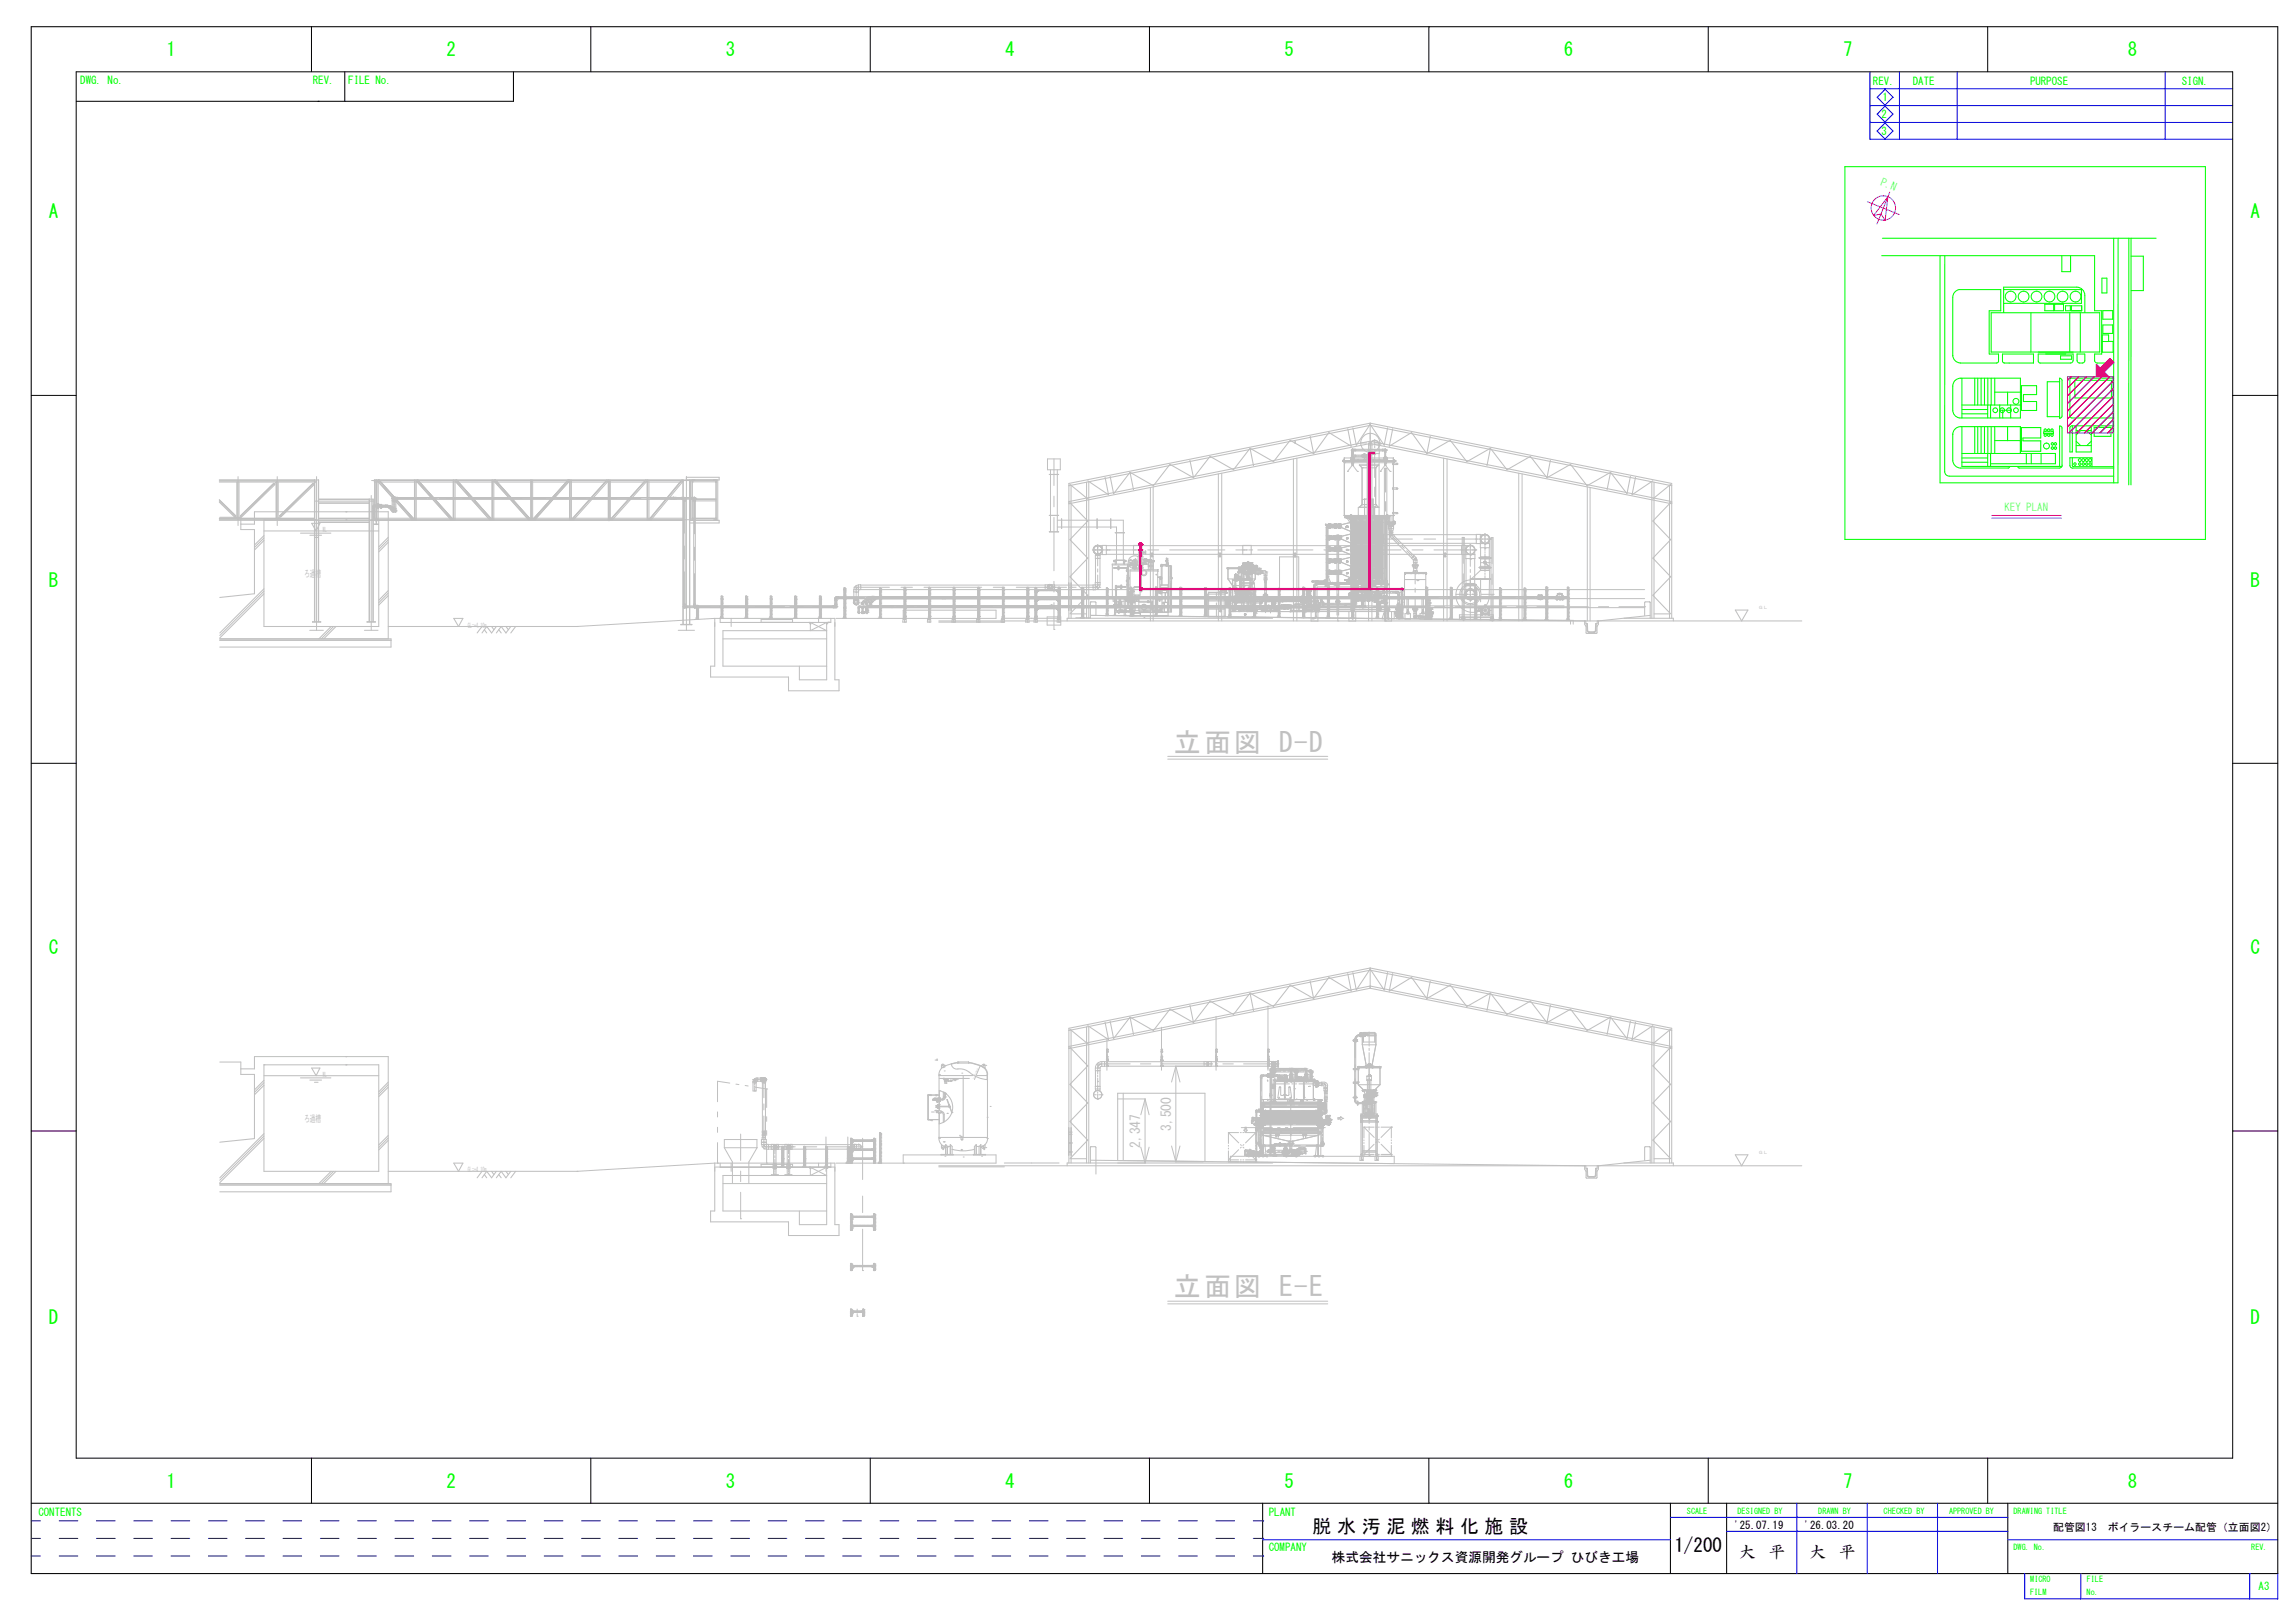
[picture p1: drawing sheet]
<svg xmlns="http://www.w3.org/2000/svg" width="420mm" height="297mm" viewBox="0 0 420 297" stroke-linecap="round" stroke-linejoin="round" font-family="sans-serif">
<defs><g id="words">
<g font-size="5" fill="#c0c0c0">
<text x="214.9" y="137.6">立面図 D-D</text>
<text x="214.9" y="237.3">立面図 E-E</text>
</g>
<g font-size="3.5" fill="#0f0">
<text x="30.5" y="10.3">1</text>
<text x="81.7" y="10.3">2</text>
<text x="132.9" y="10.3">3</text>
<text x="184" y="10.3">4</text>
<text x="235.1" y="10.3">5</text>
<text x="286.3" y="10.3">6</text>
<text x="337.4" y="10.3">7</text>
<text x="389.6" y="10.3">8</text>
<text x="9" y="39.9">A</text>
<text x="412" y="39.9">A</text>
<text x="9" y="107.4">B</text>
<text x="412" y="107.4">B</text>
<text x="9" y="174.6">C</text>
<text x="412" y="174.6">C</text>
<text x="9" y="242.4">D</text>
<text x="412" y="242.4">D</text>
<text x="30.5" y="272.3">1</text>
<text x="81.7" y="272.3">2</text>
<text x="132.9" y="272.3">3</text>
<text x="184" y="272.3">4</text>
<text x="235.1" y="272.3">5</text>
<text x="286.3" y="272.3">6</text>
<text x="337.4" y="272.3">7</text>
<text x="389.6" y="272.3">8</text>
</g>
<g font-size="3.5">
<text x="240.3" y="280.5">脱 水 汚 泥 燃 料 化 施 設</text>
<text x="306.5" y="284">1/200</text>
</g>
<g font-size="3">
<text x="318.3" y="285.2">大</text>
<text x="323.8" y="285.2">平</text>
<text x="331.2" y="285.2">大</text>
<text x="336.7" y="285.2">平</text>
</g>
<g font-size="2.5" fill="#c0c0c0">
<text x="214.4" y="207" transform="rotate(-90 214.4 207)">3,500</text>
<text x="208.8" y="210.1" transform="rotate(-90 208.8 210.1)">2,347</text>
</g>
<text font-size="2.5" x="243.8" y="285.9">株式会社サニックス資源開発グループ ひびき工場</text>
<g font-size="2" fill="#0f0">
<text x="14.7" y="15.3">DWG. No.</text>
<text x="57.3" y="15.3">REV.</text>
<text x="63.7" y="15.3">FILE No.</text>
<text x="342.9" y="15.6">REV.</text>
<text x="350.2" y="15.6">DATE</text>
<text x="371.6" y="15.6">PURPOSE</text>
<text x="399.4" y="15.6">SIGN.</text>
<text x="344.5" y="21.6">2</text>
<text x="344.6" y="18.5">1</text>
<text x="344.5" y="24.7">3</text>
<text x="7" y="277.5">CONTENTS</text>
<text x="232.3" y="277.4">PLANT</text>
<text x="232.3" y="283.9">COMPANY</text>
<text x="413.5" y="291.1">A3</text>
</g>
<g font-size="2" fill="#0ff">
<text x="344.1" y="33.8" transform="rotate(22 344.1 33.8)">P.N</text>
<text x="367" y="93.5">KEY PLAN</text>
</g>
<g font-size="2">
<text x="317.5" y="279.8">'25.07.19</text>
<text x="330.4" y="279.8">'26.03.20</text>
<text x="375.9" y="280.1">配管図13　ボイラースチーム配管（立面図2）</text>
</g>
<g font-size="1.8" fill="#c0c0c0">
<text x="55.7" y="105.7">ろ過槽</text>
<text x="55.7" y="205.4">ろ過槽</text>
</g>
<g font-size="1.5" fill="#0f0">
<text x="308.8" y="277">SCALE</text>
<text x="318.1" y="277">DESIGNED BY</text>
<text x="332.9" y="277">DRAWN BY</text>
<text x="344.8" y="277">CHECKED BY</text>
<text x="356.8" y="277">APPROVED BY</text>
<text x="368.6" y="277">DRAWING TITLE</text>
<text x="368.6" y="283.7">DWG. No.</text>
<text x="412.2" y="283.7">REV.</text>
<text x="371.7" y="291.8">FILM</text>
<text x="371.7" y="289.5">MICRO</text>
<text x="382" y="291.8">No.</text>
<text x="382" y="289.5">FILE</text>
</g>
<g font-size="1.3" fill="#c0c0c0">
<text x="85.7" y="114.9">GL=+4.10m</text>
<text x="85.7" y="214.6">GL=+4.10m</text>
</g>
<g font-size="1.2" fill="#c0c0c0">
<text x="59.1" y="97.3">WL</text>
<text x="59.1" y="197">WL</text>
</g>
<text font-size=".3" fill="#c0c0c0" x="178.3" y="197.5" transform="rotate(-67 178.3 197.5)">2:1 半だ円体形</text>
</g></defs>
<g fill="none" stroke="#c0c0c0" stroke-width=".19">
<path d="M239.9 79.8l.6 3.2M246.7 78.5l.7 3.2-4.1-2.5-2.8 3.8M247.7 78.3l.6 3.2 2.5-3.8 2.6 3.8 .6-3.2M250.8 77.4l-55.1 11.1v24.7M250.8 77.4l55.2 11.1v24.7M250.8 77.4v3.8M255 78.5l-.7 3.2 4.1-2.5 2.8 3.8M261.9 79.8l-.7 3.2M40.2 87.8h18.1v26M40.2 94.8h17.4M40.2 94.9h17.4M40.2 91.9l2.7 2.7 .3-.2"/>
<path d="M40.2 87.9h17.4M40.2 88.2h17.4M40.2 95.2h17.4M40.2 91.5l3 2.9M40.2 94.7h3.9v2.2h2.5v11.8l-6.4 .6M43.4 88.2v6.6M43.8 88.2v6.6M44 94.4l6.1-5.9 .2 .2-6.1 5.9zM44.1 95.9h2.5v-2.2h24.5v23.2M48.3 95.2h.1M48.3 95.2h21v19.5h-21zM48.3 97.2h21"/>
<path d="M48.3 98l-1.7 1.8M48.3 98.5l-1.7 1.7M48.3 98.9l-1.7 1.8M50.1 88.5l-6.1 5.9M50.6 88.2v6.6M50.9 88.2v6.6M51.2 94.4l6.1-5.9 .2 .2-6.1 5.9zM55 97.6h5.6M56.7 98h2.2M57.1 95.8h1.5l-.7 1.4zM57.3 88.5l-6.1 5.9M57.6 98.4h.6"/>
<path d="M57.6 87.8v26M58.3 87.8v26M58.3 91.4h10v22.4M58.3 94.8h9.3M58.3 95.6h9.3M58.3 92.1h9.3M58.3 91.4h9.3M58.3 94.9h9.3M58.3 95.5h9.3M63.3 93.7h.1M63.3 95.2h.1M67.6 91.4v22.4"/>
<path d="M68.2 93.1h.4M68.2 92.8v2.3h.3M68.3 91.4v22.4M68.5 93.1v2.2h.4v.6l-.4 .1h.8l-.4-.1v-.6l.4-.1M68.5 94.8h56.5M68.5 87.9h56.5M68.5 95.2h56.5M68.6 92.8h.5M68.6 87.8v7.4M68.9 87.8v7.4M68.9 92.8l.2 .1M69.1 92.4l-.7 .1-.2 .3"/>
<path d="M69.1 92.2h.2v.8h-.2zM69.1 92.6h-.2h.2M69.1 92.3l-.2 .1M69.2 88.1l.2-.2 6.4 7.1-.2 .2zM69.2 87.8v7.4M69.3 92.8h1.7M69.3 92.4h.3v.4M69.3 92.6h.3M69.3 92.3l.3 .1M69.6 92.8l-.3 .1M69.6 92.6h.1M69.6 92.6h-.3"/>
<path d="M69.6 92.4h1M69.7 92.3h.1v.8h-.1zM69.8 92.5h.3v.4h-.3M69.8 92.6l.2 .1h-.2M69.8 92.4l.2 .1M70 92.9l-.2 .1M70.1 92.5h1M70.1 92.8h1M70.6 92.6h.1M70.8 92.6h.2M70.8 92.4l.6 .4-.2 .2-.2-.2M70.8 92.6h.1"/>
<path d="M70.8 92.4h-.2v.4M70.9 92.6h.1M70.9 92.8h.1M70.9 92.7h.1M70.9 92.4v.3M71 92.8h.1M71 92.6h.1M71 92.6l.1 .1M71.1 92.7l-.1 .1M71.1 92.5l.5 .1 .3 .2-.3 .3-.2-.2h-.3zM71.1 98.3l-1.8 1.8M71.1 98.8l-1.8 1.7"/>
<path d="M71.1 99.3l-1.8 1.7M71.1 92.6l.1 .1M71.1 92.7h.1M71.2 92.7v.1M71.2 92.6h-.1M71.2 93l.3 .3M71.2 92.8l.1 .1M71.2 92.7h.3M71.3 92.7h.1M71.4 92.9h.1M71.4 92.8h.1M71.4 92.5v.3"/>
<path d="M71.4 92.8l.5 .5M71.5 92.7h.1M71.5 92.7l.1 .2M71.5 92.8h.1M71.6 92.8h.1M71.6 92.6l-.2 .3M71.7 92.9l.1 .1M71.8 91.7v1.3M71.8 93.6h.3v-.2l-.4-.4-.2 .3 .3 .3M72.1 91.7v1.4l-.2-.2M72.1 93v.6l-.2 .1-.1-.2v-.5h.7v.6l-.2 .1-.1-.2M72.1 93l.4 .4v.2h-.3"/>
<path d="M72.1 93l-.2 .3 .3 .3M72.2 91.2v-.1h.3v.6h-.7v-.5l.1-.2 .2 .2v.5M72.2 91.7v1.3M72.3 91l-.1 .2 .1 .2M72.4 91.1h54.3M72.4 91v.4M72.5 91.7v1.3M75.9 87.8v7.4M76.2 87.8v7.4M76.3 88.1l.2-.2 6.4 7.1-.2 .2zM83 87.8v7.4M83.3 87.8v7.4"/>
<path d="M83.4 88.1l.2-.2 6.4 7.1-.3 .2zM83.6 87.9l6.4 7.1M90.1 87.8v7.4M90.4 87.8v7.4M90.5 88.1l.2-.2 6.4 7.1-.2 .2zM90.7 87.9l6.4 7.1M97.2 87.8v7.4M97.5 87.8v7.4M104 87.9l.2 .2-6.4 7.1-.2-.2zM104 87.9l-6.4 7.1M104.3 87.8v7.4M104.6 87.8v7.4"/>
<path d="M111.1 87.9l.2 .2-6.4 7.1-.2-.2zM111.1 87.9l-6.4 7.1M111.4 87.8v7.4M111.7 87.8v7.4M111.8 95l.2 .2 6.4-7.1-.2-.2-6.4 7.1M118.5 87.8v7.4M118.8 87.8v7.4M122.8 91.4v-.4h1v.4M124.8 87.9l.2 .2-5.9 7.1-.2-.2zM124.8 91.4v-.4l.5 .1 .2 .3M124.8 87.9l-5.9 7.2M125 87.8v26.5"/>
<path d="M125.1 87.8v26.5M125.1 91.4v19.6l.2 .2 .2-.2v-19.6M125.1 91.7h.4M125.7 87.8v-.4h6v.4h-63.2v.4h56.5M126.2 87.8v26.5M126.3 87.8v26.5M126.3 95.2h5.4v.5h-5.4M126.4 87.8v7.4M126.7 91l.6 .1v.2l-.2 .1M126.7 87.8v7.4M126.7 95.2h4.3M126.7 94.8l4.3 .1"/>
<path d="M126.7 88.2h.1M126.7 91.7h4.4M126.7 94.8h.1M126.7 94.8l.1 .1M126.8 88.2v-.3h4.2v.3M126.8 88.2h.1M126.8 94.9v.3h.3M126.8 94.9h4.2M126.8 88.2h4.2M126.8 88.2h-.1M127 91.7v-.5l.1-.2 .2 .2v.5M127 91.7v18.9"/>
<path d="M127.1 95.2h.1M127.1 87.9h.1M127.1 87.8v.1M127.3 91.7v18.9M130.7 95.2h.1M130.7 87.8v.1M130.7 87.9h.1M131 95.1l-.3 .1M131 94.9h.1M131 94.9v.2M131 88.2h.1M131.1 88.2h.1"/>
<path d="M131.1 91.4h-59.2l-.1-.2 .1-.2h.9v.4M131.1 87.8v7.4M131.4 87.8v7.4M195.7 91.8l55.1-11 55.2 11M195.7 88.9l55.1-11 55.2 11M195.9 92l3.2 3.4-3.2 3.4 3.2 3.4-3.2 3.4 3.2 3.3-3.2 3.5M195.9 88.6l3.2 2.7M196.1 88.8v24.4M198.9 88.2v25M199.3 88.2v25M201.2 99.9h.6M201.8 99.8h.7v1.7h-.7z"/>
<path d="M202.3 87.4l.6 3.2-3.8-2.6M206.9 86.4l4.3 2.5 3-3.9 4.3 2.4M206.9 86.4l-3 4-.7-3.2M206.9 86.4l.6 3.2M217.8 84.2l.7 3.2M227.5 99.8h1.6v1.7h-1.6zM228.9 82l-3.1 4-4.3-2.5-3 3.9M228.9 82l4.3 2.5 3-3.9 4.3 2.4M228.9 82l.6 3.2M237.1 80.8v.4M244.8 97.9v14.7M245.1 97.9v14.7"/>
<path d="M247.3 83.7l.6 .1zM247.4 83h.4v.3h.3v.3h-.5l-.2-.3zM247.4 82.4v.4h.4v-.4M247.5 82.8v.2M247.5 82.3l.6-.1v.3h-.6zM247.5 83.6h.2M247.5 82.5v1.2M247.5 83.7h.1M247.5 82.7h.2M247.5 82.3h.2v.2l-.2-.1zM247.6 99.8h1.5v1.7h-1.5zM247.6 83.7h.1"/>
<path d="M247.6 82.2l.2 .2-.2 .1M247.6 82.2l-.1 .2 .1 .1M247.7 82.5v1.2M247.7 83.7h.1M247.8 82.8v.2M248.1 83.6h1.2M248.1 82.2h5M248.1 82.5h5M248.1 83.3h1.2M249.3 83.3h1.5l.1 .6h-.3v-.3h-1.3zM249.6 83.7h.1M249.6 83.2h.1"/>
<path d="M249.6 83.4h-.1l.1 .1M249.7 83.3h.2v.2h-.2zM249.8 83.2v-.1v.1M249.8 83.6v.1v-.1M249.8 83.2l.2 .2-.2 .2M249.8 83.2l-.2 .2 .2 .2M249.8 83.3l-.2 .1 .2 .2M249.8 83.3l.2 .1-.2 .2M250 83.4h.1M250 83.2h.1M250 83.7h.1M250.1 83.4l-.1 .1"/>
<path d="M250.3 83.3v.3M250.6 83.9v19.5M250.8 97h1.7v2.5h.8v-1.7h-2.5zM250.8 82.3h1.7v.7h-1.7zM250.8 81.2l-55.1 11M250.8 81.2l55.2 11M250.9 81.7a.85 .85 0 0 1 .8-1.1 .85 .85 0 0 1 .8 1.1M250.9 82.3v-.9a.8 .8 0 0 1 .8-.8 .8 .8 0 0 1 .8 .8v.9M250.9 97.8a1.64 1.64 0 0 0 1.6 1.6M250.9 83.9v19.5M253.1 82.2h.5l.1 .3h-.6zM253.3 83.7l.6 .1z"/>
<path d="M253.5 83.6h.2M253.5 83.7h-.1M253.5 82.3h.2v.2l-.2-.1zM253.5 82.5v1.2M253.5 82.7h.2M253.6 83.7h.1M253.6 82.2l.2 .2-.2 .1M253.6 82.2l-.2 .2 .2 .1M253.7 82.5v1.2M253.7 83.7h.1M254 95.6h1.4v.2h-1.4zM254.1 95.8l.1 .5"/>
<path d="M254.2 96.4h.9M254.2 96.8h.9M254.2 96.8l.1 .4M254.3 95.8v.3M254.3 96.1h.1M254.3 97.2h.7M254.3 97.2l.1 .6M254.3 97.5h.7M254.4 96.1l-.2-.3v1M254.4 95.8v.3M254.4 97.8l.1 .4M254.6 95.8v.5l.1-.5"/>
<path d="M254.9 98.6l3.5 3.5M254.9 97.8h.1M255 96.1l.1-.3v1M255 95.8v.3M255 97.2v.6h-.7M255 97.8l-.5 .5M255 97.8l.3 .3M255.1 95.8l-.1 .3M255.1 96.8l-.1 .4M255.2 95.8l-.1 .5M255.3 98.1l3.5 3.6M255.3 98.1l-.4 .5-.4-.4"/>
<path d="M267.6 99.8h.8v2.4h1.6v-.7h-2.4zM268.4 99.9h.5M270.3 97.8v1.7h2.4v.7h-1.7v-2.4zM271 99.4h.6M271 97.9h.6M271.1 98.9v.6M272.6 98.9v.6M272.9 82l-4.4 2.5-3-3.9-4.3 2.4M272.9 82l3 4 4.3-2.5 3 3.9M272.9 82l-.7 3.2M283.8 84.2l-.6 3.2M294.9 86.4l-4.3 2.5-3.1-3.9-4.3 2.4"/>
<path d="M294.9 86.4l3 4 .6-3.2M294.9 86.4l-.7 3.2M299.4 87.4l-.6 3.2 3.8-2.6M302.4 88.2v25M302.8 88.2v25M305.6 88.8v24.4M305.9 92l-3.3 3.4 3.3 3.4-3.3 3.4 3.3 3.4-3.3 3.3 3.3 3.5M305.9 88.6l-3.3 2.7M40.2 116.9h31.4v1.5h-31.4M40.2 117.2h31.4M48.3 107.8l-8.1 8M48.3 108.2l-8.1 8.1"/>
<path d="M48.3 108.7l-8.1 8.1M57.2 113.8l1.5 .1zM60.6 114.7l-2.2 2.2M61.1 114.7l-2.3 2.2M61.5 114.7l-2.2 2.2M67.2 113.8l1.5 .1zM71.1 114.7h34.7M71.1 108.1l-1.8 1.8M71.1 108.5l-1.8 1.8M71.1 109l-1.8 1.7M83.1 113.2h1.7l-.9 1.5zM88.2 114.7l-.8 1.1"/>
<path d="M88.7 115.3l.4 .5M90 114.7l.4 .6M90.9 114.7l-.9 1.1-.9-1.1-.9 1.1M91.3 115.3l.5 .5M92.6 114.7l.5 .6M93.5 114.7l-.9 1.1-.8-1.1-.9 1.1M94.4 114.7l-.9 1.1M124.7 114.3h2zM125.1 110.6h.4M125.8 110.9h26.7M127 110.6h.3v.4l-.2 .2-.1-.2zM127.1 111.2l-.1-.2v-.1h.6v.3"/>
<path d="M127.3 113.3h.6M127.3 113.3v.1M127.5 113.3v-.3h.2v.3M127.5 113v.3M127.6 113.1h.1M127.6 113.2h.1M127.6 113.2v.1M127.6 113.3h.1M127.7 113v.3M127.9 113.3v.1M131.8 113.2h.6M131.8 113.2h.1"/>
<path d="M131.8 113.2v.7h20.3M132 113.2v-.4h.2v.4M132 112.8v.4M132.1 112.9h.1M132.1 113h.1M132.1 113v.1M132.1 113.1h.1M132.2 112.8v.4M132.4 113.2h.1M133.9 113.2v1.5M136.3 113.2h.6M136.3 113.2h.1"/>
<path d="M136.5 113.2v-.4h.2v.4M136.5 112.8v.4M136.6 112.9h.1M136.6 113h.1M136.6 113v.1M136.6 113.1h.1M136.9 113.2h.1M139.3 113.9v-.5h5.8v.5M140.8 113.2h.6M140.8 113.2h.1M141 113.2v-.4h.2v.4M141.1 112.8v.4"/>
<path d="M141.1 112.9h.1M141.1 113h.1M141.1 113v.1M141.1 113.1h.1M141.4 113.2h.1M145.3 113.2h.6M145.3 113.2h.1M145.5 113.2v-.4h.2v.4M145.5 112.8v.4M145.6 112.9h.1M145.6 113h.1M145.6 113v.1"/>
<path d="M145.6 113.1h.1M145.7 112.8v.4M145.9 113.2h.1M149.8 113.2h.6M149.8 113.2h.1M150 113.2v-.4h.2v.4M150.1 112.8v.4M150.1 112.9h.1M150.1 113h.1M150.1 113v.1M150.1 113.1h.1M150.2 112.8v.4"/>
<path d="M150.4 113.2h.1M152.8 113.2h-21.9v8.7h-.8v2h14.3v2.5h9.2v-2h-.8v-10.5M152.9 109.9v.7M153.2 110.6h-.4v.3h-.3v.3M153.5 109.6v-.4l-.6 .2-.1 .5h.4M153.5 109.2h107.7M154.3 113.2h.6zM154.3 113.2h.1M154.5 113.2v-.4h.2v.4M154.5 112.8v.4M154.6 112.9h.1M154.6 113h.1"/>
<path d="M154.6 113v.1M154.6 113.1h.1M154.9 113.2h.1M156.3 109.3h.9v.4h-.9zM156.3 107.9h.9v.4h-.9zM156.3 110.3l.1 .1M156.3 110.1h.1M156.3 110.4h.1M156.3 110h.1M156.3 109.7v.4M156.3 110.3l.2 .3M156.4 110.5h.1"/>
<path d="M156.4 109.9h.1M156.4 110.4v.1M156.4 110h.1M156.4 110.6h.1M156.5 110.6h.1M156.5 110.6h.4M156.5 109.8h.4M156.5 109.8h.1M156.6 109.8l-.3 .2v.4M156.6 109.8l-.2 .1M156.6 109.8l-.1 .1M156.7 110.6h.1"/>
<path d="M156.7 109.8h.1M156.8 109.8h.2M156.9 109.8l.3 .3v.2l-.4 .4h-.2l-.3-.4M156.9 110.6h.1M156.9 109.8h.1M157 109.9h.1M157 110.6h-.2M157 110.5h.1M157 110.6h.1M157.1 110.5h.1M157.1 110h.1M157.1 109.9h.1"/>
<path d="M157.1 110.4v.1M157.1 110.4h.1M157.1 109.7v.7M157.1 110.1h.1M157.1 110.3h.1M157.1 110.4l-.2 .2M157.2 107.1a.83 .83 0 0 0-.9 .8M157.2 107h.4v.9h-.4zM157.2 110.2h.1M157.2 107.9h.1M157.2 110.2v.1M157.7 110.3h.2v.2h-.2z"/>
<path d="M157.8 112.1h.1M157.8 112.2h.1M157.8 112.1v.1M157.8 112h.1M157.8 111.3v.6M157.8 112v.2M157.9 112h.1M157.9 112.2v.1M157.9 112l-.1 .1M157.9 112.2h.1M157.9 112.3h.1M157.9 112l.1 .1"/>
<path d="M158 112h.1M158 112v.1M158 112.2l-.1 .1M158 112.2h.1M158 112.1h.1M158 110l.3 .2M158 112.2h-.2M158.1 111l-.3 .2M158.1 111.2h.1M158.1 110.9h75M158.1 111.9h-.3v.1h.3M158.1 110.9l-.1 1.3"/>
<path d="M158.1 112.2h-.1M158.2 110.9v.3M158.5 111.7v.5h.3l.1-.1M158.5 111.7h.1M158.5 111.8h.1M158.5 111.7h.4M158.5 111.8h.4M158.5 109.6l.2 .2M158.5 112v.2l.2 .1 .1-.1 .1-.2M158.6 110.2l.2 .2-.2 .2M158.6 110.2l-.2 .2 .2 .2M158.6 109.4l-.9 .9"/>
<path d="M158.7 109.6l-.1 .1M158.7 109.4h.1M158.7 109.4l.1 .1M158.7 109.5h.1M158.7 109.5v.1M158.8 109.9l.3 .3M158.8 109.5l.1 .1M158.8 111.8v.3M158.9 109.4h.1M158.9 111.7h.1M158.9 111.8h.1M158.9 109.4l-.2 .1"/>
<path d="M158.9 110.8h.1v.4M158.9 110.8v.4M158.9 109.4h.2M158.9 110.8a.47 .47 0 0 0-.4 .6h.4v-.2M158.9 111.2h.1M158.9 111.7v.1M158.9 109.6h.1M158.9 109.6l-1 1M158.9 109.5h.1M158.9 109.3v.2M159 109.4h.1M159 109.2l-.4 .2"/>
<path d="M159 109.2h.3v.4M159.1 110.2l-.4 .4M159.1 109.4h.2M159.2 109.5l-.8 .8M159.2 110.3h.2v.2h-.2zM159.3 109.4h.1M159.5 110l.3 .2-.4 .4M159.8 109.6l-.7 .6M160 109.6l.2 .2M160 109.6v-.5a.77 .77 0 0 0-.8 .4l.3 .3M160 109.2h127.1M160.1 109.4l-.9 .9"/>
<path d="M160.1 109.6v.1M160.2 109.4h.1M160.2 109.4l.1 .1M160.2 109.8l-.5 .4M160.2 109.5v.1M160.2 109.5h.1M160.3 109.5h.1M160.3 109.5l.1 .1M160.4 109.4h.1M160.4 109.4h.2M160.4 109.4l-.1 .1M160.4 109.6h.1"/>
<path d="M160.4 109.6l-.2 .2M160.4 109.5h.1M160.4 109.3v.2M160.5 109.4h.1M160.5 109.2l-.4 .2M160.5 109.2h.3v.4M160.6 109.4h.2M160.8 109.4h.1M160.8 113.2h.6zM160.8 113.2h.1M161 113.2v-.4h.2v.4M161 112.8v.4"/>
<path d="M161.1 112.9h.1M161.1 113h.1M161.1 113v.1M161.1 113.1h.1M161.4 113.2h.1M165.5 112.8h.1M165.5 112.8v.5M165.6 112.9h.1M165.6 113h.1M165.6 113v.1M165.6 113.1h.1M165.6 113.1h-.1"/>
<path d="M165.7 112.8h.1M165.7 113.1h.1M165.7 112.8v.5M165.7 112.8v.3M165.7 112.8h-.2v.5h.2h-.2M170 112.8h.1M170.1 112.8v.3M170.1 113.1h-.1M170.1 112.9h.1M170.1 113h.1M170.1 113v.1M170.1 113.1h.1"/>
<path d="M170.2 112.8h.1M170.2 112.8v.3M170.2 113.1h.1M170.2 112.8h-.2v.5M170.2 112.8v.5h-.3h.3M171.9 113.6h158M171.9 113.9h12M172.5 109.6v-.4h.6v.4M174.5 112.8h.1M174.5 112.8v.3M174.6 112.9h.1M174.6 113h.1"/>
<path d="M174.6 113v.1M174.6 113.1h.1M174.6 113.1h-.1M174.7 113.1h.1M174.7 112.8v.5M174.7 112.8h.1M174.7 112.8h-.2v.5h.2h-.2M179 113.1h.2M179 113.1v.2M179 112.8h.1M179 112.8v.3M179 113.1h.1"/>
<path d="M179.1 112.9h.1M179.1 113h.1M179.1 113v.1M179.1 113.1h.1M179.2 112.8v.5M179.2 113.1h.1M179.2 112.8h.1M179.2 113.1v-.3h-.2l-.1 .5h.3h-.3M183.5 113.3h.2zM183.5 113.1h.1M183.5 112.8h.1M183.5 112.8v.3"/>
<path d="M183.6 112.9h.1M183.6 113h.1M183.6 113v.1M183.6 113.1h.1M183.7 112.8h.1M183.7 112.8v.5M183.7 112.8v.3M183.7 112.8h-.2v.5M183.9 113.2h10M188 112.8h.1M188 112.8v.3M188.1 112.9h.1"/>
<path d="M188.1 113h.1M188.1 113v.1M188.1 113.1h.1M188.1 113.1h-.1M188.2 113.1h.1M188.2 112.8v.5M188.2 112.8h.1M188.2 112.8h-.2v.5h.2h-.2M189.5 107.9h.1M189.5 111.2v.5h.2M189.5 107.9v.5h.2M189.5 109.6v.4h.2"/>
<path d="M189.5 107.9l.2 .2M189.5 111.2h.1M189.5 109.6h.1M189.5 107.9h.5v.2M189.5 112.8h.1M189.5 111.2h.5v.2M189.5 109.5h.5v.3M189.5 112.8v.3M189.5 109.5l.1 .1M189.5 111.2l.1 .1M189.5 109.5v.1M189.6 111.7h.1"/>
<path d="M189.6 110h.1M189.6 108.4h.1M189.6 111.7h-.1M189.6 109.6v.4M189.6 111.3v.4M189.6 110h-.1M189.6 108.4h-.1M189.6 111.6h.1M189.6 111.4h.1M189.6 109.9h.1M189.6 109.8h.1M189.6 108.3h.1"/>
<path d="M189.6 108.1h.1M189.6 112.9h.1M189.6 113h.1M189.6 108.2h.1M189.6 111.4v.1M189.6 111.5h.1M189.6 108.1v.1M189.6 113v.1M189.6 109.9v.1M189.6 113.1h.1M189.6 113.1h-.1M189.7 111.5h.1"/>
<path d="M189.7 108.1v.3M189.7 112.8v.5M189.7 109.9h.1M189.7 108.1h.3M189.7 111.7h.1M189.7 111.4h.1M189.7 110h.1M189.7 109.8h.1M189.7 108.4h.1M189.7 112.8h.1M189.7 113.1h.1M189.7 112.8h-.2v.5h.2h-.2"/>
<path d="M189.7 109.8v.2M189.7 111.4v.3M189.7 109.8v.1M189.7 111.3h.1M189.7 109.7h.1M189.7 108h.1M189.7 111.4h.3M189.7 109.7l.3 .1M189.7 109.6v.1M189.7 109.7v.1M189.8 109.7v.1M189.8 111.4h.1"/>
<path d="M189.8 111.3h.1M189.8 109.6h.1M189.8 109.7h.1M189.8 108h.1M189.8 109.6l-.1 .1M189.8 108h-.1M189.8 111.3h-.1M189.9 111.3h.1M189.9 109.7h.1M189.9 108h.1M189.9 109.6v.1M189.9 109.6h.1"/>
<path d="M190 111.4h.1M190 109.7h.1M190 108.1h.1M190 111.2h.1M190 109.6h.1M190 107.9h.1M190 111.2l-.4 .1M190 107.9h-.4v.5M190 109.6h-.4M191.3 107h.4v.9h-.4zM191.5 110.9v.3M191.6 111.1h.1"/>
<path d="M191.6 111.2h.2M191.6 110.9v.3M191.6 111.1v.1M191.6 111h.1M191.6 111.2h.1M191.6 111v.2M191.7 111.2h.1M191.7 111h.1M191.7 110.9l-.1 .1M191.7 107.9h.5M191.7 107.1h1M191.7 107.5h.1"/>
<path d="M191.8 111.2h.1M191.8 111h.1M191.8 107.6l.1 .2M191.8 111.2h-.1M191.8 107.4l-.1 .1M191.8 111.1h.1M191.8 111.1v.1M191.8 107.4h.1M191.8 107.7h.1M191.8 110.9v.3M191.9 107.8h.1M191.9 107.2l-.1 .2"/>
<path d="M191.9 107.2h.1M191.9 107.1h.1M192 110.9v.3M192 107.1h.1M192 107.8h.1M192 107.8l.1 .1M192 107.9h.4M192.1 111.2v-.4h.7v.4M192.1 107l-.1 .1M192.2 107.1h.1M192.2 107.9h.1M192.2 111h.1"/>
<path d="M192.2 111.2h.2M192.2 110.8v.4M192.3 111h.1M192.3 110.9h.1M192.3 111h-.1M192.3 111.1h.1M192.3 110.9v.2M192.3 111.1v.1M192.3 107v.1M192.3 110.8h.1M192.3 111.2h.1M192.3 110.8v.1"/>
<path d="M192.4 110.8h.1M192.4 111.2h.1M192.4 107.1h.1M192.4 107.8h.1M192.4 107.1l.2 .2M192.5 107.8h-.1M192.5 111.2h.1M192.5 107.2h.1M192.5 111.2h.2M192.5 110.8h.1M192.5 107.8h.1M192.5 110.8l.1 .1"/>
<path d="M192.6 110.8h.1M192.6 107.8h.1M192.6 107.2v.1M192.6 107.7l-.1 .1M192.6 107.2h.1M192.6 111.2h.1M192.6 110.8v.1M192.6 107.7h.1M192.6 111.1h.1M192.6 110.9h.1M192.6 107.4h.1M192.6 107.3v.4l-.2 .2"/>
<path d="M192.6 110.9l.1 .1M192.6 109.6v-.4h1v.4M192.6 111.1v.1M192.6 107.6h.1M192.6 111h.1M192.6 107.4l-.2-.3h-.4l-.2 .2v.4l.2 .2M192.6 107.6l-.3 .3M192.6 107.5h.1M192.7 107.9h-.5M192.7 107h.4v.9h-.4zM192.7 110.8v.4M192.7 107.5h-.1"/>
<path d="M193.4 111.4h.3M193.4 109.7h.3M193.4 108.1h.3v.3M193.4 111.2v.1M193.4 109.6h.1M193.4 107.9h.1M193.4 111.4h.1M193.4 111.3h.1M193.4 109.7h.1M193.4 108.1h.1M193.4 107.9h.5v.5M193.5 111.3h.1"/>
<path d="M193.5 109.7h.1M193.5 108h.1M193.5 109.6v.1M193.5 109.6h.1M193.6 111.4h.1M193.6 109.7h.1M193.6 109.7l.1 .1v.2M193.6 111.4h.1v.3M193.6 111.3h.1M193.6 108h.1M193.6 109.6v.1M193.7 109.7v.1"/>
<path d="M193.7 111.4h.1M193.7 111.3h.1M193.7 109.6h.1M193.7 109.7h.1M193.7 108h.1M193.7 109.6l-.1 .1M193.7 108h-.1M193.7 111.3h-.1M193.7 113.3h.3zM193.7 111.7h.1M193.7 110h.1M193.7 108.4h.1"/>
<path d="M193.7 112.8h.1M193.7 111.5h.1M193.7 112.8v.3h.2v-.3M193.7 112.8h.2M193.7 109.9h.1M193.7 111.5v.2M193.7 109.8v.2M193.7 112.8v.5M193.8 112.8v.3M193.8 111.6h.1M193.8 111.4h.1M193.8 109.9h.1"/>
<path d="M193.8 109.8h.1M193.8 108.3h.1M193.8 108.1h.1M193.8 112.9h.1M193.8 113h.1M193.8 109.9v.1M193.8 108.1v.1M193.8 111.4v.1M193.8 113v.1M193.8 111.5h.1M193.8 110h.1M193.8 108.2h.1"/>
<path d="M193.8 113.1h.1M193.9 112.8h.1M193.9 112.9h.1M193.9 113.1h.1M193.9 112.8v.3M193.9 111.7h.1M193.9 111.2h.1M193.9 110h.1M193.9 109.5h.1M193.9 108.4h.1M193.9 111.2v.5h-.2M193.9 111.2h-.5v.2"/>
<path d="M193.9 111.2l-.5 .1M193.9 109.5h-.5v.3M193.9 109.5v.5h-.2M193.9 109.6h-.5M193.9 109.5v.5M193.9 111.2v.5M193.9 107.9h.1M193.9 107.9v.5h-.2M193.9 107.9h-.5v.2M193.9 107.9l-.2 .2v.3M193.9 112.8v.5M196.1 112.4h2.8"/>
<path d="M196.1 110.9h52.8M197.8 113.1h.6zM197.8 113.1h.1M198 113.1v-.4h.2v.4M198.1 112.7v.4M198.1 112.8h.1M198.1 112.9h.1M198.1 112.9l.1 .1M198.1 113h.1M198.2 112.8h.1M198.2 113h.1M198.4 113.1h.1"/>
<path d="M199.6 112.6l90.5 1v.6l.3 .5v1.1l.1 .1h1.8l.1-.1v-1.1l.2-.5v-.6l9.5-1M200.5 106.6h.9v.4l-1.3 .1v.8h.4zM200.6 112.6v-2.3l-.9-.1-.1 .1v2.9M201.2 101.5h.6M201.4 107.1a.83 .83 0 0 1-.9 .8M202.3 112.6l.6 .1zM202.4 112.6v.1M202.5 112.6v-.3h.2v.3M202.6 112.3v.3M202.6 112.4h.1M202.6 112.5h.1M202.6 112.5v.1"/>
<path d="M202.6 112.6h.1M202.7 112.3v.3M202.9 112.6v.1M204.2 110.6h-.3v.2h.3M204.3 107.2h.1M204.4 107.2h-.2M204.4 110.8h.6M204.4 110.6h.6M204.5 103.9v.1M204.7 110.6h.2M204.7 112.1h.1M204.7 110.8h.1"/>
<path d="M204.8 110.8v.2M204.8 111h.5v.1h-.5zM204.8 110.5h.1M204.8 110.4l.4 .1zM204.9 110.8l.1 .1M204.9 110.8h.1M204.9 112.1h.1M204.9 110.6h.1M205 110.6h.1v.2zM205 110.5h-.3v.1M205 110.5l-.1 .1M205 110.5h.1"/>
<path d="M205.1 110.8h.1M205.1 110.6h.1M205.1 110.5h.3l-.2 .2M205.1 110.5v.1M205.1 110.6l.2 .1M205.1 110.8l-.1 .1M205.1 110.6v.2M205.1 110.6h.3M205.1 111.9h.2M205.1 112h.2M205.3 112h.3M205.3 110.7l-.2 .1"/>
<path d="M205.3 110.5h.1M205.3 111.6l-.1 .2h.4l-.1-.2M205.3 111.6h.2M205.3 111.6v.5M205.3 111.8h.1M205.3 111.8h-.2v.3h.2M205.3 110.8v.2M205.3 110.7v.1M205.4 111.6v.2M205.5 111.8h.1M205.5 111.8h.2v.3h-.2M205.5 111.6v.5"/>
<path d="M205.5 111.9h.2M205.5 112h.2M205.8 111.9h.1M205.8 112h.1M205.9 112h.3M205.9 111.6v.5h-.1v-.3h.1M205.9 111.6v.2M205.9 111.6h.3M206 111.8h-.1M206 111.8h.1M206.1 111.6v.2M206.1 109.8h.1"/>
<path d="M206.1 109.7h.1M206.1 111.2h.1M206.1 111.1h.1M206.1 111.8h.1M206.2 109.9h.1M206.2 109.7h.1M206.2 111.2h.1M206.2 111h.1M206.2 109.7v.2h.1M206.2 111v.2M206.2 109.6h.1M206.2 111.6v.5h.1v-.3h-.1"/>
<path d="M206.2 109.6h.2M206.2 109.6v.1M206.2 111.9h.1M206.2 111.6v.2h-.3M206.2 112h.1M206.3 109.7h.1M206.3 111.2h.1M206.3 111.1h.1M206.3 111h.1M206.3 104.4h.1M206.3 104.6h.1M206.3 104.4v.1"/>
<path d="M206.3 106.3v.1M206.3 104.4v.2M206.3 106.2v.2M206.3 111v.2M206.3 106.2h.1M206.3 106.4h.1M206.3 109.6v.1M206.3 109.6h.1M206.3 106.4v.6M206.3 107.1v2.1M206.4 111h.1M206.4 111h-.1"/>
<path d="M206.4 109.6v.1M206.4 110.9v.1M206.4 105.3l-.1 .9M206.4 110.2v.7M206.6 104.6v2.4M206.6 111h.1M206.6 108.5l.2 .1M206.6 104.1v.2M206.6 109.2v.4M206.6 111.1v.1M206.6 110.2v1M206.6 111.1h.1"/>
<path d="M206.6 111.2h.1M206.6 110h.1M206.6 109.6v.1M206.6 107.1v1.4M206.6 108.7v.5M206.6 111v.1M206.6 108.5h.1M206.6 102.8v-.2h.7l.1 .6M206.6 111.8h.4v.3h-.4zM206.6 111.9h.4M206.7 111.2h.1M206.7 111h.1"/>
<path d="M206.7 102.8l.6 .1M206.7 108.5l-.1 .2M206.7 111.2v.1M206.7 108.7h.1M206.7 110.9v.5M206.7 103.5l.4 .4 .5 .2M206.7 111.4h1.1M206.7 110.8v.1M206.7 111.4h.1M206.8 108.4h.2v.4h-.2zM206.8 111.7h.1M206.8 111.7v.1"/>
<path d="M206.8 111.2v.1M206.8 111.3h.1M206.8 111.8h.1M206.8 110.9l.1 .5M206.8 108.4h.1M206.8 108.8v.9M206.8 108.3h.1M206.8 112.7h.1M206.9 111.8h.1M206.9 110.8l-.1 .1M206.9 103.5h.3M206.9 111.7h.1"/>
<path d="M206.9 110.8l-.1 .2M206.9 110.8l-.2 .1M206.9 107.5v-3.2h5v5.4M206.9 107.7v2M206.9 110h.1M206.9 110.2v1.6M206.9 104.5h2.1M206.9 102.6v-.2h.2v.2M206.9 102.9v.3M206.9 112.1v.6M206.9 112.1h.9M206.9 109.1l.2 .1"/>
<path d="M207 109.1l.1 .1M207 109.1l-.1 .1M207 108.7h.1M207 107.4l-.2 .3 .2-.2M207 112.7v-.3h.2v.3M207 109.1v.1M207 107.5h.1M207 107.4h.1M207 107.5l.1 .1v.5M207 107.4l.2 .1 .1 .6M207 109.2h.1M207.1 108.2v.1"/>
<path d="M207.1 108.5v.2M207.1 102.9v.3M207.1 112.4v.3M207.1 109.2h.1M207.1 112.4h.1M207.1 112.6h.1M207.1 108.1v.1M207.1 112.4l.1 .1M207.1 108.9h.1M207.1 108.9l-.1 .2M207.1 109.2h.2M207.1 108.5l-.1 .1"/>
<path d="M207.1 108.4h.1M207.1 108.9h.2M207.1 109.1h.2M207.1 108.4v.1M207.1 108.8v.1M207.1 109.2v.5M207.1 108.8h.1M207.2 103.3h.1M207.2 112.5h.1M207.2 112.6h.1M207.2 103.3l-.4-.1v.1M207.2 110.3l-.1 .2h.1l-.1-.1"/>
<path d="M207.2 108.2h.1M207.2 109.2h.1M207.2 108.9h.1M207.2 108.1v.1M207.2 108.4v.1M207.2 108.8v.1M207.2 109.1v.1M207.2 109.1h.1M207.2 108.3h.1M207.2 108.4h.1M207.2 108.1h.1M207.2 108.4v1.3"/>
<path d="M207.2 108.2v.1M207.3 108.9h-.2M207.3 108.5h-.2v.3h.2M207.3 108.2l-.1-.1-.1 .1 .1 .1 .1-.1M207.3 103.5v.1h.2M207.3 103.2v.1M207.3 103.5v.1M207.4 108.1v.2M207.4 108.1l-.2-.1-.2 .2 .2 .2 .1-.1M207.4 110.2l-.1 .1M207.4 112.3h.1M207.4 112.3l.1 .1"/>
<path d="M207.4 103.8h.6v.2h-.6zM207.4 112.7h.1M207.4 103.9h.6M207.4 110.2h.1M207.4 112.3v.1M207.4 110.2l.2 .1M207.4 100.6h.5M207.5 112.4h.1M207.5 110.2v.1M207.5 103.6h.1M207.5 103.6l.1 .1M207.6 110h.1"/>
<path d="M207.6 110.2v.1h.2M207.6 102.9h.1M207.6 103.7h.1M207.6 103.7v.1M207.6 102.6h-.1a.35 .35 0 0 0 .1 .6v-.3M207.6 102.6h.1M207.6 103.8h.1M207.6 102.6v.2M207.6 104v.3M207.8 102.5h.1M207.8 102.5l-.2 .1M207.8 102.5v.1"/>
<path d="M207.8 103.7h.1M207.8 103.8h.1M207.8 103.7v.1M207.8 104v.3M207.8 104.1h.8M207.8 102.8h.1M207.8 103.3l-1.1 .1-.3 .3M207.8 111.7h-1M207.8 102.8l-.2 .1M207.8 103.3h.1M207.9 103.2h.1M207.9 103.5h-1.1l-.2 .4"/>
<path d="M207.9 103.2l-.6 .1M207.9 103.1h.1v.6h-.1v-1.4v1.4M207.9 102.4h-.3l-.3 .3M207.9 102.6l.2 .3-.1 .2M207.9 102.4a.52 .52 0 0 1 .2 .9M208 103.3l.1 .2M208.1 103.3h.3M208.2 100.6h.2M208.4 101.8h.8v1.8h-.8zM208.4 103.5h-.4M208.4 103.8h.8v.2h-.8zM208.4 103.9h.8"/>
<path d="M208.4 101.9a1.2 1.2 0 0 0-1.4 .1 1.2 1.2 0 0 0-.4 1.4M208.4 100.7l.7 .1zM208.4 101.4h.7v.2h-.7zM208.4 103.6h.7M208.5 111.4h.5M208.6 101.2h.1M208.6 103.8h.4M208.6 104h.4M208.6 101h.1M208.6 103.6v.2M208.6 104.1v.2M208.6 101.3v.1"/>
<path d="M208.6 100.6h.5M208.6 100.9v.5M208.6 100.9h.1M208.6 101.4h.1M208.6 100.8v.1M208.7 101.6v.2M208.9 101.7v.1M208.9 101.6l-.2 .1M209 100.8h.1M209 100.9h.1M209 101.4h.1M209 100.8v.1"/>
<path d="M209 101.3h.1M209 101.3v.1M209 103.6v.2M209 104.1v.2M209 104.6v.1zM209 111.2v.1zM209 110.9v.1zM209 105v.1zM209 100.9l.2 .1M209 101.5v-1.7h-1.5v1.7h1.6M209.1 101.1h.1M209.1 100.9h.1v.4h-.1z"/>
<path d="M209.1 100.6h.1M209.2 101.3h-.2M209.2 101h.3v.2h-.3M209.2 104.4l.1 .1zM209.2 111.5h.1zM209.2 105.2l.1 .1zM209.2 110.7l.1 .1zM209.2 102.9h.3M209.4 101.1l.3 .1M209.4 101v.2M209.5 101.1h.2M209.6 104.4v.1z"/>
<path d="M209.6 111.5h.1M209.6 110.7v.1zM209.6 105.2v.1zM209.6 102.9h.2M209.7 100.8h.1v.6h-.1zM209.8 105v.1zM209.8 104.6v.1zM209.8 111.2v.1zM209.8 110.9v.1zM209.8 102.8h.1M209.8 104.5h2.1M209.8 111.4h.9"/>
<path d="M209.8 102.8h.4M210.2 102.8h.1M210.3 102.8h.2M210.3 102.9h.1M210.4 102.8h.1M210.7 111h.1M210.7 111.3h.1M210.7 101.7h.1M210.7 101.5v.2M210.8 111.4h.1M210.8 102.8h.1M210.8 110.8v.1"/>
<path d="M210.8 102.8h.2M210.8 110.7a.38 .38 0 0 0-.2 .6 .38 .38 0 0 0 .6 0 .38 .38 0 0 0-.2-.6M210.9 101.5h.1M210.9 101.5h-.2v.2M211 110.8v.1M211 111.4h.1M211 111.1v.2M211.1 102.9v1.4M211.1 111.8h.2M211.1 112h.2M211.1 111.4h.7M211.2 111.3h.1"/>
<path d="M211.2 111h.1M211.3 112.7l.6 .1zM211.3 112.1v-.3h.3v.3M211.3 112.7v.1M211.5 112.7v-.3h.2v.3M211.6 112.4v.3M211.6 112.5h.1M211.6 112.6h.1M211.6 111.7h.1M211.7 112.4v.3M211.8 111.8h.1M211.8 111.7h.1"/>
<path d="M211.8 111.6h.1M211.8 111.8h-.1M211.8 111.6v.1M211.9 109.8h.1M211.9 109.8h.3M211.9 111.4h.1M211.9 109.8v2M211.9 111.7h.1M211.9 111.6h.1M211.9 112.7v.1M211.9 111.7h-.1M211.9 111.8h.1"/>
<path d="M211.9 109.8v1.9h-3.4M211.9 105.6h.4v2.9M212 108.2h.1l-.1 .3zM212 108.3h.1M212 108.4l.1 .1M212 107.9l.2 .6M212 108.2v.1M212.1 109.7h.1M212.1 108.4h.2M212.2 108.4h.1M212.2 108.5h.1M212.2 108.4v.1"/>
<path d="M212.2 109.7h-.4v2.1M212.2 109.5h.2v.5h-.2zM212.3 108.5h.1M212.3 108.4h.1M212.3 108.4v.1M212.3 109.5v.5M212.3 111.5h.1M212.3 105.7h.1M212.3 105.9h.1M212.3 111.6h.1M212.3 111.5v.1M212.4 111.5h-.1"/>
<path d="M212.4 109.7h.3M212.4 109.8h.3M212.4 111.6h.1M212.4 111.5h.1M212.4 111.5v.1M212.4 108.5h-.4M212.4 105.6h.3v.5h-.3zM212.5 108.2l-.1 .5h.3v-.2v3.6M212.5 111.5l-.2 .1 .2-.1M212.5 111.5h.1M212.5 103.6h.1M212.5 103.5h.1"/>
<path d="M212.5 103.7h.1M212.5 105.6v.5M212.5 108.5v.2M212.5 103.7h.2M212.5 103.6h.2M212.5 103.5h.2M212.6 103.7v3.4M212.6 111.4l.3 .1M212.6 111.5h-.1M212.7 103.4h.1M212.7 103.5h.1M212.7 103.6h.1"/>
<path d="M212.7 103.7h.1M212.7 105.9h.1M212.7 105.7h.1M212.7 103.4v.3M212.7 111.8v.1M212.7 112h.1M212.7 103.3v.1M212.7 111.8v.2M212.7 103.4h1M212.7 107.1v-3.5h1.2v8.5h-5.3M212.9 111.4h-.3M213.4 102.6h.1"/>
<path d="M213.4 102.7h.1M213.4 103.6l.1-1.4 .1 1.4M213.4 102.6h.2M213.4 102.6v.1M213.4 102.7h.2M213.5 102.7h.1M213.5 102.6h.1M213.5 102.3h.1M213.6 102.6h.1M213.6 102.7h.1M213.6 103.6h.1M213.6 102.7l.1 .7"/>
<path d="M213.6 103.3v.2M213.6 102.6l.1-.1 .1 .9h-.2M213.6 102.8h.2M213.6 102.5h.2M213.6 103.2h.1M213.6 102.8h.1M213.6 103.1h.1M213.6 103.4h.1M213.7 103.3h.1M213.7 103h.1M213.7 103.2h.1M213.7 103.4h.1"/>
<path d="M213.7 102.8h.1M213.7 103.3v.1M213.7 102.9h.1M213.7 102.9v.1M213.7 103.1h.1M213.8 103.3h-1.2l-.1 .4M213.8 112.1v.6h-7h.6M214.4 105.9h.2zM214.5 105.6v.1M214.5 105.8v.1M214.5 105.9v.8M214.5 105.7l-.1 .1 .2-.1"/>
<path d="M215.8 112.8h.6M215.8 112.8h.1M216 112.8v-.3h.2v.3M216 112.5v.3M216.1 112.5h.1M216.1 112.6h.1M216.1 112.6v.1M216.1 112.7h.1M216.4 112.8h.1M220.3 112.8h.6M220.3 112.8h.1M220.5 112.8v-.3h.2v.3"/>
<path d="M220.6 112.5v.3M220.6 112.6h.1M220.6 112.7h.1M220.6 112.7v.1M220.6 112.8h.1M220.7 112.5v.3M220.9 112.8h.1M223 108.4l.8 .1zM223.1 101.7h.1M223.2 101.5l-.1 .2M223.4 101.5h.1M223.4 111.9h.1"/>
<path d="M223.4 111.8h.1M223.4 101.5h-.3v.2M223.4 101.5h-.1M223.4 108.5h.1M223.4 108.2h.1M223.4 108.4h.1M223.4 108.2v3.8h.1l-.1-3.8M223.4 112h.1M223.4 108.4v.1M223.5 111.9h.1M223.5 108.5h-.1M223.5 108.2h-.1"/>
<path d="M223.5 108.1l-.1 .1M223.5 108.2h.8M223.5 108.1h.8M223.5 108.1v.1M224.3 108.2h.1M224.3 108.1l.1 .1M224.3 108.1v.1M224.3 108.4h.2M224.4 108.4h.1M224.4 108.5h.1M224.4 108.2h.1M224.4 108.2v.4"/>
<path d="M224.4 108.6h.1M224.4 108.5v.1M224.8 112.9h.6zM224.8 112.9h.1M225 112.9v-.4h.2v.4M225 112.5v.4M225.1 112.6h.1M225.1 112.8h.1M225.2 112.5v.4M225.4 112.9h.1M227.4 100.6h.5M227.5 111.3h2.3"/>
<path d="M227.5 111.4h.1M227.5 111.3h.1M227.8 103.6l.6 .1zM227.8 112.4h.1M227.8 112.4v.1M227.8 103.7v.7a.62 .62 0 0 0 .9 .5v-.5M227.8 112.5h.1M227.8 104.1h.5M227.9 112.4h.1M227.9 112.5h.1M227.9 103.6v-.1h.4v.1M227.9 112.4l-.1 .1"/>
<path d="M227.9 112.4v.1M227.9 103.6v.1M228.1 111.4h.1M228.1 111.1v.2M228.2 100.6h.2M228.2 111.3h.1M228.2 111.4h.1M228.2 111.3v.1M228.2 111.3l.1 .1M228.2 103.6v.1M228.3 111.3l-.1 .1M228.3 111.9v.1"/>
<path d="M228.3 103.7v.7h3.1a.6 .6 0 0 1 .5 .9h-.5M228.4 111.3v.1M228.5 111.2h.1M228.5 111.5h.1M228.6 111.5h.1M228.6 100.6h.5M228.7 111.6h.1M228.7 111h.1M228.7 111l-.1 .6h.3M228.7 111v.6M228.7 111.1v.4M228.7 104.9h2.4"/>
<path d="M228.7 111.7v.1M228.8 111.1v.5M228.9 111.6h.1M228.9 111h.1M228.9 111h.8M228.9 111l-.3 .1M228.9 111v.6M229 111.6h.1M229 111.1h.1M229 111.6h.5M229 111l-.1 .6M229.1 111.9v.1"/>
<path d="M229.1 100.6h.1M229.1 111.8h.1M229.3 112.9h.6zM229.3 112.9h.1M229.5 111v.6h.2M229.5 112.9v-.3h.2v.3M229.6 112.6v.3M229.6 112.6h.1M229.6 112.8h.1M229.6 112.6v.1M229.6 112.7h.1M229.7 111v.6"/>
<path d="M229.7 104.4h-.2v.5h.2M229.8 104.3v.8M229.8 104.3h1M229.9 112.9h.1M230 104h-.3v.1h1.2v-.1h-.3M230 104h.6M230 104h.1M230.1 105h.4M230.1 104.1v1h-.3v-.8M230.1 104.2h.4M230.1 104.3v.1M230.2 104.3l-.1 .1"/>
<path d="M230.2 105v.1h.2v-.1M230.2 105.1h.2M230.2 105v.1M230.4 105v.1M230.4 104.3l.1 .1M230.5 104.1v.2M230.5 104.3v.8h.3v-.8M230.6 104h.1M230.8 104.3v.8M230.8 104.4h.3v.5M230.8 104.9h.6v1.2M231.2 109.6v-.4l.5 .1 .2 .6h-.4v-.3"/>
<path d="M231.2 111.2v.5h.3M231.3 111.2h.1M231.3 108.8h.8v.3h-.8zM231.3 109h.8M231.3 108.9h.8M231.3 111.2v.1M231.3 111.7h.1M231.3 111.3v.4M231.4 111.6h.1M231.4 111.4h.1M231.4 111.4v.1M231.4 111.5h.1"/>
<path d="M231.4 109.1l.1 .2M231.4 105.8h.5v.3M231.4 106.1h.5M231.4 106.1l.1 .2M231.5 111.7h.1M231.5 111.5h.1M231.5 111.5v.2M231.5 111.4h.1M231.5 111.3h.1M231.5 111.4h.3M231.5 108.8v-.2h.4v.2M231.5 106.3v.3h.4v-.3"/>
<path d="M231.5 106.3h.4M231.5 109.1v.2h.4v-.2M231.5 108.6l-.1 .2M231.5 111.6l.2 .1h.1l.1-.6h-.4v.6M231.5 106.6v4.5M231.6 111.4h.2v.3h-.2zM231.6 111.3h.1M231.6 111.4h.1M231.6 111.3h-.1M231.6 111.4h-.1M231.6 111.5h.2v.2l-.2-.1zM231.6 108.8l.1-.2v.2"/>
<path d="M231.6 109.1l.1 .2M231.7 111.3h.1M231.7 109.1v.2M231.7 111.4h.1M231.8 111.4h.1M231.8 111.2h.1M231.8 111.2h-.5M231.8 111.2l-.5 .1M231.8 106.6v4.5M231.9 108.6l.1 .2M231.9 105.3v.5M231.9 106.1v.2"/>
<path d="M232 111.2h.2M232 110.8v.4M232 111h.1M232 109.1l-.1 .2M232 111.1l.1 .1M232 110.9h.1M232 111.1h.1M232 110.9v.2M232 110.8h.1M232.1 110.8h.1M232.1 111.2h.1M232.1 110.8l-.1 .1"/>
<path d="M232.2 110.8h.1M232.2 111.2h.1M232.3 111.2h.1M232.3 110.8h.1M232.3 111.2h-.1M232.3 110.8v.1M232.3 111.1h.1M232.3 110.9h.1M232.3 110.9l-.5-.1v.6M232.3 111.1v.1M232.3 110.9v.2M232.4 111h.1"/>
<path d="M232.4 111.1h-.1M232.5 111.4h.2M232.8 110.9h.1M232.8 110.4h.1M232.8 110.5h.1M232.8 110.4v.1M232.8 110.7v.1M232.8 110.3v.3M232.9 110.5h.1M232.9 110.3v.1M232.9 110.5v.1M232.9 110.3h.1"/>
<path d="M232.9 110.6h.1M232.9 111v.2M232.9 110.3l-.1 .1M232.9 109.6v-.4h.8v.4M233 110.3h.1M233 110.6h.1M233 113.2h-37.6v.4M233 110.3v.1M233 110.4h.1M233 110.9l-.2 .3M233 110.5h.1M233 110.4l.1 .5"/>
<path d="M233 110.5h-.2M233.1 110.6h-.3v.1h.3M233.1 110.8h-.3v.4M233.2 109.6v2M233.2 110.1h.2v.6h-.2M233.3 110.3h.1v.1h-.1zM233.3 111.6h.1v.1zM233.3 111.6l.1 .1zM233.4 111.4h.1M233.4 111.4h.2M233.4 111.2v.1M233.4 111.3h.1"/>
<path d="M233.4 111.3h.4M233.4 109.8v.3M233.4 110.7v.7M233.4 109.6v.2h-.2M233.5 111.3h.1M233.5 111.3l-.3 .1M233.5 111.3l-.1 .3M233.6 111.4h.1M233.6 111.3h.1M233.6 111.4v.3M233.6 111.7h.1M233.6 111.5h.1"/>
<path d="M233.7 111.6h.1M233.7 111.4h.1M233.7 111.4l.1 .1M233.8 111.6h.1M233.8 111.5h.1M233.8 113h.6zM233.8 111.3v.4M233.8 111.7h.1M233.8 111.2h.1M233.8 111.2l.1 .5h-.3M233.8 111.2h-.4v.2M233.8 111.2v.1"/>
<path d="M233.8 113h.1M234 113v-.4h.2v.4M234.1 112.6v.4M234.1 112.7h.1M234.1 112.8h.1M234.1 112.8v.1M234.1 112.9h.1M234.4 113h.1M236.8 101.7h.1M236.9 101.7h.1M236.9 101.5h.1M237.1 101.5h.1"/>
<path d="M237.1 101.5h-.3v.2M238.3 113h.6zM238.3 113h.1M238.5 113v-.3h.2v.3M238.5 112.7v.3M238.6 112.7h.1M238.6 112.9h.1M238.6 112.7v.1M238.6 112.8h.1M238.7 112.7v.3M238.7 111.5h.1M238.7 111.5h2.9"/>
<path d="M238.7 110.3h.1M238.7 111h.1M238.7 111.4h2.9M238.7 111.5h2.9v.4h-2.9zM238.7 111.6h2.9M238.7 111.1h2.9M238.7 111v.5M238.7 111.9h2.9M238.8 111.1v.3M238.8 111.6v.3M238.9 113h.1M238.9 110.4h.1"/>
<path d="M238.9 111.5h.1M239 111.3h.1M239 111.6v.1M239 111.3v.1M239 111.7h.1M239 112h.1M239.1 111.5h.1M239.1 111v-.2h1v.2M239.1 110.1l-.2 .3M239.1 111h.1M239.1 110.8h.1M239.1 111h.3"/>
<path d="M239.1 110.8v.2M239.1 110l.1 .1M239.1 110.4h-.2M239.1 110.4h.1M239.1 110.4l.1 .3M239.1 110.3h.1M239.2 110.7l.2 .1M239.2 110.7v.1M239.2 110.2h.1M239.2 110h.1M239.2 110.1h.1M239.2 110.1v.1"/>
<path d="M239.2 110.1l-.1 .3M239.2 110l-.3 .4M239.2 110v.1M239.2 110.1a.47 .47 0 0 1 .6-.2 .47 .47 0 0 1 .2 .7v.1M239.2 110.6l.2 .1M239.2 110.1l-.3 .3M239.2 110.5h.1M239.2 111.1h.1M239.2 110.5v.1M239.3 110.1v.5M239.3 110.1h.1M239.3 110.6h.1a.28 .28 0 0 0 .5 0"/>
<path d="M239.3 110h.1M239.4 110.1h.1M239.4 110.6h.1M239.4 110.7h.1M239.4 110h.4M239.4 110l-.1 .1M239.4 110.8h.1M239.4 109.9v.1M239.4 111h.1M239.4 110.8v.2M239.5 110.2h.2v.3h-.2zM239.5 109.9v.1"/>
<path d="M239.5 110.7v.1M239.5 110.3h.1M239.5 110.3v.1M239.5 110.3h.1l-.1 .1M239.6 110.3v.1M239.6 110.8h.1M239.6 110.6l1.5 .1M239.6 110.7l.1 .1M239.7 109.9l-.1 .1M239.7 110.7l.1 .3M239.7 109.9v.1M239.8 111h.1"/>
<path d="M239.8 110.8h.1M239.8 111h.3M239.8 110.7v.1M239.8 110.8v.2M239.8 109.9v.1M239.8 110h.1M239.8 110.1h.1M239.8 110l.1 .1M239.9 110h-.1M239.9 110.6h.1M239.9 110.7h.1M239.9 110.1v.5"/>
<path d="M239.9 110.6l-.1 .1M239.9 111.1h.1M239.9 110.1h.1M239.9 110.5l.1 .1M240 110.5h.1M240 110.4h.1M240 110.2h-.1M240 110.7l-.2 .1M240 110.2h.1M240 110.7v.1M240.1 110.3h-.1M240.1 110.8h.1"/>
<path d="M240.1 110.8v.2M240.1 110.3h.1M240.1 111h.1M240.3 110h.6M240.3 109.9h.6v.2h-.6zM240.5 110.1h.1M240.5 107.1v2.5h.3v-2.5h-.3M240.5 110.1v.4l.3 .2M240.5 109.6v.3M240.6 110.6h.1M240.7 109.6v.3M240.8 110.1h.1"/>
<path d="M240.8 110.7h.1M240.8 110.1v.7h.1M240.8 110.3h.1M240.8 111h.1M240.8 110.3l.1 .5M240.9 111.1h.1M240.9 110.8l-.1 .2M240.9 110.7h.1M240.9 110.6v.2M240.9 110.8h.1M240.9 110.7v.1M240.9 110.8l.1 .1"/>
<path d="M241 110.7h.1M241 110.9h.1M241 110.9l-.2 .1M241 110.7l.2 .1 .1-.1M241 110.8l.2 .1 .1-.1M241 110.9v.1M241 110.2h.3v.3h-.3zM241.1 110.9h.1M241.1 109.9h.1M241.1 110.1h.1M241.1 110h.1M241.1 110l.1-.1v.1"/>
<path d="M241.1 110v.1M241.1 109.9l.1 .1zM241.2 111h.1M241.2 110.1l-1.6 .1M241.2 110.9h.1M241.2 110h.1M241.2 111.5h.1M241.2 110.1h.1M241.2 110v.1M241.3 111.3h.1M241.3 110h.1M241.3 110.9v.1"/>
<path d="M241.3 111.3v.1M241.3 111.6v.1M241.3 111.7h.1M241.3 112h.1M241.3 110.8h.1M241.3 110.7h.1M241.3 110.8l.2 .2M241.4 111.5h.1M241.4 110.8l-.2 .1M241.4 110.7v.1M241.4 110.6h.1M241.4 110.7h.1"/>
<path d="M241.4 110.8h.1M241.4 110.8l.1 .2M241.4 110.6v.1M241.4 111.1h.1M241.5 110.3h.1v.4h-.1M241.5 110.4h.1M241.5 111h.1M241.5 111.6v.3M241.5 110.7h.1M241.5 110.3h.1M241.5 110.3v.4M241.5 111v.4"/>
<path d="M241.6 110.9h.1M241.6 111h.1M241.6 110.3v.4M241.6 111v.5M241.6 111.5h.1M241.6 110.7h.1M241.6 110.4h.1M241.6 110.7h.5M241.7 110.2l.3 .1M241.8 110.2h.1M241.8 110.4h.1M241.8 110.4h-.2"/>
<path d="M241.8 110.3h.2M241.8 110.3h.1M241.8 110h.1M241.8 109.9h.1M241.9 109.7h.1M241.9 109.7v.6M241.9 110.2l-.1 .2M241.9 110.3h.1M241.9 109.9h.1M241.9 109.9l-.1 .1M241.9 109.9v.1M241.9 110.2l.2 .2"/>
<path d="M242 110.2h.1M242 110h.1M242 110.3h.1M242.1 110.4h.1M242.1 110.7h.1M242.2 110.4h.1M242.2 110.2h.1v.6h-.1zM242.2 110.4h-.1M242.2 110.2v.6M242.2 110.7h.1M242.2 110.3h.1M242.3 110.2v.6"/>
<path d="M242.3 110.5v.1M242.3 110.4h.2v.2M242.3 110.3l.1 .1M242.4 110.6l-.1 .1M242.5 110.4h5.3M242.8 113.1h.6zM242.9 106.8h.1M243 113.1v-.4h.2v.4M243.1 112.7v.4M243.1 112.8h.1M243.1 112.9h.1M243.1 113h.1"/>
<path d="M243.1 112.9v.1M243.2 112.7v.4M243.4 113.1h.1M244.5 110h.8v.2h-.8zM244.5 110.1h.8M244.6 110.2l.1 .2M244.7 106.7h.4v.6h-.4zM244.7 110v-.3h.4v.3M244.7 107.3v.1h.4v-.1M244.7 110.2v.3h.4v-.3M244.7 106.7v-.1h.4v.1M244.7 109.8l-.1 .2"/>
<path d="M244.9 107h.1M244.9 107.1h.1M244.9 107.1v.2M244.9 107v.1zM244.9 106.9v.2M244.9 110.2v.2v-.2M244.9 110v-.2v.2M244.9 106.7v.3M244.9 106.7l.1 .3M245 106.9v.2M245 107h.1M245 107.1h.1"/>
<path d="M245 107.1l-.1 .2M245.1 109.8l.1 .2M245.2 110.2l-.1 .2M247.3 113.1h.6zM247.3 113.1h.1M247.5 100.6h.5M247.5 113.1v-.3h.2v.3M247.5 112.8v.3M247.6 112.8h.1M247.6 113h.1M247.6 112.8v.1M247.6 112.9h.1"/>
<path d="M247.8 111v.2M247.8 106.8v.1M247.9 113.1h.1M248 109.5h.1M248 109.2h.1M248 110.2v.8h-15.3l-.2 .2 .1 .5 .1-.1v-.7M248 110.2l.1-.2 .1 .2M248 110.2l.1 .1 .1-.1M248 110.8h.2M248 110.4h.2M248 106.8v.1M248 109.7h.2v-.4h-.2v1.1h-.2v.2"/>
<path d="M248 110.2h.2v.4h-.2h-5.7M248 109.9h.2M248 109.9v.3M248 109.3v.1M248 107h.1M248 106.8v.2M248.1 106.8v.1M248.1 109.3h.1v.1zM248.1 109.5h.1M248.1 109.2h.1M248.1 109.2l.2 .1-.1 .2M248.1 109.2l-.1 .1 .2 .2"/>
<path d="M248.2 110.2v.8l-.2 .2M248.2 109.2h.1M248.2 100.6h.2M248.2 109.9v.3M248.2 109.7v.5M248.2 109.3v.1M248.3 109.2h.1M248.3 109.5h.1M248.4 106.8v.1M248.6 106.8v.1M248.6 100.6h.6M248.7 107h.1"/>
<path d="M248.7 106.8v.2M248.9 109.5h.1M248.9 109.2h.1M248.9 111.2v-.3h.4v-7.8l.1-.1 .2 .1v7.8h.3v.3M248.9 108.2h.7v.2zM248.9 103l.7 .1zM248.9 109.3h.2v.1zM249.1 103.1l.1 .1M249.2 108.3v.8l-.2 .1M249.2 103.1v.2h.2M249.2 108.2h-.1M249.2 109.2h.1"/>
<path d="M249.2 109.5h.1M249.2 100.6h.1M249.2 103.3v4.8M249.3 103.6h.3M249.3 110.6h.3M249.3 108.2h.1M249.3 109.6h.3M249.3 104.1h.1M249.3 104.3h.5M249.3 104.1h.5M249.3 104.5h.5v.2h-.5M249.3 104.2h.5"/>
<path d="M249.3 104.6h.5M249.3 104.3v.1M249.3 102.7l-1.3 7.2M249.3 110h.3v.2h-.3zM249.3 104.3h.1M249.3 104.4h.1M249.3 104.1h.2M249.3 103.1v.1M249.4 102.4h.1v.3h-.2zM249.4 104.4h.1M249.4 104.1h.1M249.4 106.3v.1"/>
<path d="M249.4 108.3l-.1 1-.3 .2M249.4 103.6h.3v.3h-.3zM249.4 104.3h.1M249.4 108.1h-.2v.1M249.4 103.1v5.1M249.4 108.2h.1M249.4 104.7v.1h.2v-.1M249.4 106.7h.2M249.4 106.2h.2M249.4 104.3v.2M249.4 106.5v.1M249.4 102.7l-1.2 7.2"/>
<path d="M249.5 106.4v.1M249.5 106.8v.5h.1M249.5 104.8v.4M249.5 105.7v.4M249.5 106.3v.4M249.5 106.7h.1M249.5 103.1l-.1 .1M249.5 106.3h.2M249.5 106.7h.2M249.5 104.3h-.1M249.5 104.1h.1M249.5 106.2v.1"/>
<path d="M249.5 104h.1M249.5 106.6h.1M249.5 106.3h.1M249.5 104.3h.1M249.5 104.7h.1M249.5 103.5v.3M249.5 104v.1M249.5 104.3v.4M249.6 104.3h.1M249.6 106.2h.1M249.6 106.7h.1M249.6 106.3v.2"/>
<path d="M249.6 106.3h.1M249.6 104.1h.1M249.6 104l-.2 .1M249.6 106.5l.1 .1M249.6 104.1h.2M249.6 104.3v.2M249.6 106.2l.1 .1M249.7 104.3h.1M249.7 104.1h.1M249.7 104.3v.1M249.7 106.7h-.1M249.7 106.3v.4"/>
<path d="M249.7 104.1v.3M249.8 104.3h.1M249.8 104.3l-.1 .1M249.8 108.9h.3M249.8 105.4l.1 .2M249.8 102.2h.3v.6h-.3zM249.8 108.3h.3v.3h-.3zM249.9 105.4l-.5-.2v.5l.4-.1M249.9 105.5v.1M249.9 105.6h.1M249.9 105.4h.4M249.9 105.4l.1-.1v.2"/>
<path d="M249.9 105.3v.2M249.9 110.9h36.4M250 105.4h.2M250 105.5l-.1 .1M250 105.6h.2M250 105.3h.2M250.1 109.6l-.4-.4 .1-1.3h.3v1.3h.3v.4M250.2 105.5l.1 .1M250.2 105.4v-.1l.1 .1M250.2 105.5l-.3 .1M250.2 105.4v.1M250.3 105.3v.2"/>
<path d="M250.3 105.4h.3v-.3h.3v.8h-.3v-.3h-.2M250.3 105.5v.1M250.3 105.6h.1M250.4 105.4l-.1 .2M250.4 106.8h.3M250.4 106.6h.3M250.4 106.6v.6M250.4 107.2h.3M250.4 107.1h.3M250.5 107.2l.2 .1M250.5 103.7h.5M250.5 103.7v.1h.5v-.1"/>
<path d="M250.5 103.8h.1M250.5 103.8l.1 .1M250.6 107.9h.3v.3h.3v.4h-.4zM250.6 103.9h.1M250.6 103.9h.4M250.6 106.6v-.2h.3v.2M250.6 103.6v-.2h.3v.2M250.6 107.3v.2h.3v-.2M250.6 101.7h.1M250.6 103.9v1.2M250.6 105.9v.5M250.6 107.5v.4"/>
<path d="M250.7 101.5h-.1M250.7 106.7v.4M250.7 106.6v.7M250.7 107.3h.1M250.7 106.6h.1M250.7 106.6h-.2M250.8 106.6h.3M250.8 106.7l.1 .1M250.8 106.6h.3v.2h-.3M250.8 106.6v.7M250.8 107.1h.3v.1h-.3M250.8 101.5h.1"/>
<path d="M250.8 101.5h-.2v.2M250.9 107l-.2 .2M250.9 106.8v.2M250.9 103.9v1.2M250.9 105.9v.5M250.9 107.5v.4M251 103.9h.1M251 103.8v.1M251 103.8h.1M251 103.6l-.5 .1M251 103.6v.1M251 106.8v.3"/>
<path d="M251.1 107.2l-.3 .1M251.2 108.6h.5M251.2 108.3h.5M251.8 113.2h.6zM251.8 113.2h.1M251.9 108.2h-.2v.4h.2M251.9 108.7h.2M251.9 108.2h.2v.5M251.9 108.2v.5M252 113.2v-.4h.2v.4M252 108.8v.1M252 108.8l.4 .4"/>
<path d="M252 108.9l.3 .3M252.1 112.8v.4M252.1 108.9h-.1M252.1 112.9h.1M252.1 113h.1M252.1 113v.1M252.1 113.1h.1M252.1 108.2h1M252.1 108.6h.2l-.1 .1M252.2 108.7l.3 .4-.1 .1M252.2 108.7l-.2 .1M252.2 112.8v.4"/>
<path d="M252.3 109.2h.1M252.4 109.2h.1M252.4 113.2h.1M253.1 108.6l-.6 .5M253.3 108.2h-.2v.5h.2M253.3 108.2v.5M253.3 108.2h.2v.4h-.2M253.5 108.6h2.1M253.5 108.3h2.1M255.3 111.9v.4h.4M255.4 111.9h.1M255.4 111.9h.2"/>
<path d="M255.4 112.2l.2 .1M255.4 112v.2M255.5 112.2h.1M255.5 112.1v.1M255.5 112v.2M255.6 112.8h.1M255.6 111.3h.1M255.6 112.6h.1M255.6 111.3h.9v.2h-.9zM255.6 111.9l-.2 .1M255.6 111.4h.1M255.6 111.9h.1"/>
<path d="M255.6 111.5h.1M255.6 111.3l.1-.2h.7l.1 .2M255.6 112.5v.3M255.6 112.5v.1M255.6 111.9l.1 .1M255.6 112.1h.1M255.6 111.4v.1M255.7 111.4h.1M255.7 112.3h.1M255.7 112h.1M255.7 111.5v.9h.7M255.7 111.4v.1"/>
<path d="M255.7 112.5v.1M255.7 113.2h.1M255.7 111.5v.8M255.7 112.4v.1M255.8 112.4v.2h-.2M255.8 110.6v.2h.5v-.2M255.8 110.6h.5M255.8 110.6h.1M255.8 110.8l.1 .3M255.9 113.1h.1M255.9 112.6h.1M255.8 113.2h.1"/>
<path d="M255.8 113.2h-.1M255.9 113.2h.3M255.9 113.2h.1M255.9 111.1h.3M255.9 111.1v.4M255.9 113.2h-.1M255.9 112.8l.2 .2 .1-.2M255.9 108.9v3.4M255.9 112.6h.3v.4h-.3zM255.9 111.5v.8M256 112.7h.2v.2h-.2zM256 111.5v.8"/>
<path d="M256 111.8l.1 .1M256 112.6v-.1l.1 .1M256 113v.1l.1-.1M256 111.2l.2 .1M256.1 113.2h.1M256.1 111.8v.1M256.1 112.6l.1 .2-.1 .2M256.1 112.6l-.2 .2 .2 .2M256.1 111.2l-.2 .1M256.1 111.9h.1M256.1 111.5v.8M256.2 111.5v.8"/>
<path d="M256.2 113.2h.1M256.2 108.9h-.3v-.3h-.3v-.4l.4 .1 .2 .3v4.2M256.2 110.4h-.3v.2M256.2 112.3h-.3v.5h-.2h.2M256.2 112.8h.1h-.1M256.2 111.1l-.3 .1M256.3 113.1h.1M256.3 112.6h.1M256.3 113.2h.1M256.3 113.2h.6h-.6M256.3 110.8l-.1 .3M256.3 111.5v.8"/>
<path d="M256.3 110.6h.1M256.3 112.4v.2h.2M256.4 112.6h.1M256.4 111.5v1M256.4 113.2h.1M256.4 113.2v-.4a.38 .38 0 0 0-.3-.4 .38 .38 0 0 0-.4 .4v.4M256.4 111.4h.1M256.4 113.1h.1M256.4 112.8h.1M256.4 112.9h.3v.3M256.4 112.5v.1M256.5 111.4h.1"/>
<path d="M256.5 111.5h.1M256.5 111.4l-.1 .9M256.5 112.8h.1M256.5 112.8v.4M256.5 111.3h.1M256.5 111.4v.9l-1.1-.1M256.5 112.5v.1M256.5 112.7h.1M256.5 112.6h.1M256.5 112.6v.1M256.6 112.9v.3M256.6 112.9h.1"/>
<path d="M256.6 113.1h.1M256.6 112.8h.1M256.6 112.7v.1M256.6 112.9v.1M256.6 113h.1M256.6 112.7h.1M256.7 112.9v.3M256.9 113.2h.1M257.1 105h.1M257.1 105v6.1h3.9M257.1 105h3.9M257.2 104.9h.1"/>
<path d="M257.2 106.1h3.8M257.2 104.8h.1M257.2 105h.1M257.2 104.8v.2M257.6 112.1h.3M257.6 112.1h.1M257.6 109.6v2.5M257.8 109.6v2.5M257.9 112.1h.1M258.4 102.2l.5-.5 .3 .3-.4 .5zM258.6 103.4h1v.2h-1zM258.6 103.5h1"/>
<path d="M258.6 104.8h1v.1h-1zM258.6 111.4h.9v.2h-.9zM258.6 111.5h.9M258.7 103.6l.1 .3M258.7 111.6l.1 .2M258.8 102.5h.6v.5h-.6zM258.8 103.6v.3h.6v-.3M258.8 104.8v-.3h.6v.3M258.8 104.5l-.1 .3M258.8 102.4v.1M258.8 103v.4M258.8 103.9v.6"/>
<path d="M258.8 111.6v.3h.6v-.3M258.9 111.1v.3M258.9 111.9v.4M259 103.6l.1 .3v-.3M259 104.8l.1-.3v.3M259.1 111.6v.2v-.2M259.2 102v.1M259.2 102.1l.2 .4M259.3 111.9v1l-.2 .2-.3-.2v-.6h.5M259.3 111.1v.3M259.3 106.1h.5M259.4 103v.4"/>
<path d="M259.4 103.9v.6M259.4 104.5l.1 .3M259.4 106.2h.3M259.5 111.6l-.1 .2M259.5 106.2h.2M259.5 103.6l-.1 .3M259.5 106.3h.1M259.7 112.6v.5M260 112.6h-.9l-.3 .3 .3 .2h.9M260 112.6v.5M260 112.6l.2 .1M260.2 112.7h.3v.4"/>
<path d="M260.2 113.1h1.4M260.2 112.7v.4M260.2 113.1h-.2M260.3 112.1h.3M260.3 112.1h.1M260.3 109.6v2.5M260.5 112.7h.7M260.6 109.6v2.5M260.6 112.1h.1M260.8 113.2v.1M260.9 104.8h.1M260.9 104.8v.1"/>
<path d="M260.9 104.9h.1M260.9 104.8l.1 .2M260.9 104.8h-3.7M261 104.9h.1M261 105v6.1M261 105h.1M261 111.1h.1M261.1 113h.1M261.1 113.1h.1M261.1 113.2h.1M261.1 113.1v.1M261.1 112.8h.1"/>
<path d="M261.1 112.9h.1M261.1 112.8l-.1 .4M261.1 112.7h.1M261.1 112.7h.5M261.2 112.7h.1M261.2 112.6h.1M261.2 109.6v-.4l.5 .1 .1 .3M261.2 111.4h.1M261.2 111.5h.1M261.2 111.4h.9M261.2 111.4v.2h.9v-.2M261.2 112.8h.1"/>
<path d="M261.2 111.5v.9l1.1-.1M261.2 112.8v.4M261.2 113.3l.1-.4a.38 .38 0 0 1 .3-.4 .38 .38 0 0 1 .4 .4v.4M261.2 113.2h.1M261.2 112.9h-.2v.3M261.2 111.5l.1 .9h.7v-.9M261.2 112.6v.5M261.3 113.3h.1M261.3 111.2l-.1 .2M261.3 111.6l-.1 1M261.3 111.6v.8M261.4 111.6v1"/>
<path d="M261.4 113.2v.1M261.5 113.1h.1M261.5 112.7h.1M261.4 113.3h.1M261.4 111.6v.8M261.5 113.2h.1M261.5 112.8h-.2l.2 .1M261.5 113.2l-.1 .1M261.5 110.8h.3M261.5 109.9h.3M261.5 109.6v1.5M261.5 111.4v1"/>
<path d="M261.5 112.7h.3v.3h-.3zM261.5 111.6v.8M261.6 111.6v.8M261.6 112.8h.1v.1h-.1zM261.6 112h.1M261.6 113.1v.1l.1-.1M261.6 112.6l.1 .1M261.6 112.6v.1M261.6 111.3l.2 .1v1M261.6 113.3h.1M261.6 111.9l.1 .1M261.6 112.7l.2 .2-.1 .2"/>
<path d="M261.6 112.7l-.1 .2 .2 .2M261.6 112.7l.2 .2-.1 .1M261.6 112.7l-.1 .2 .2 .1M261.6 112.7l.2 .2-.2 .2M261.7 111.3l-.2 .1M261.7 111.9l-.1 .1h.1M261.7 111.9v.1M261.7 111.6v.8M261.8 113.2h-1l.6 .1M261.8 113.2h.1M261.8 112.8h.1l-.1 .1M261.8 113.2l.1 .1"/>
<path d="M261.8 109.6v1.5M261.9 113.1h.1M261.9 112.7h.1M261.9 113.3h.1M261.9 111.6v1M261.9 112.6h.2M262 112.7h.1M262 111.6v1M262 111.2l.1 .2M262 113.3h.1M262 112l.3 .1M262 112.3h.1"/>
<path d="M262 112.6l.1 .3M262 112.6h.1M262 111.5h.1M262 112.4h.1M262 112h.1M262 112.3l.1 .1M262.1 112.9h.1M262.1 111.5h.1M262.1 112.4h.1M262.1 111.5h-.1M262.1 112h-.1M262.1 111.4h.1"/>
<path d="M262.1 112.6h.1M262.1 112.8h.1M262.1 112l.2 .1M262.2 112.3h.1M262.2 112.1v.1M262.3 111.9v.1M262.3 112.2h.1M262.3 111.9l-.2 .1M262.3 111.9v.5h-.2M262.3 112.3l-.2 .1M262.3 112.1v.2M262.3 112.4h.1"/>
<path d="M264.4 101.7h.1M264.4 101.5h.1M264.6 101.5h.1M264.6 101.5h-.2v.2M265.3 113.3h.6zM265.3 113.3h.1M265.5 113.3v-.3h.2v.3M265.6 113v.3M265.6 113h.1M265.6 113.2h.1M265.6 113v.1M265.6 113.1h.1"/>
<path d="M265.7 113v.3M265.9 113.3h.1M268.4 107.2h1.6v.7h-1.6zM268.4 101.5h.5M268.4 100.9a.85 .85 0 0 1 .8-1.1 .85 .85 0 0 1 .8 1.1M268.4 101.5v-.9a.8 .8 0 0 1 .8-.8 .8 .8 0 0 1 .8 .8v.9M268.4 107.9v.6M269.3 109.6v-.4h.6v.4M269.8 113.3l.6 .1zM269.8 113.3v.1M270 113.3v-.3h.2v.3M270 107.9v.6"/>
<path d="M270 113v.3M270.1 113.1h.1M270.1 113.2h.1M270.1 113.2v.1M270.1 113.3h.1M270.2 113v.3M270.4 113.3v.1M270.6 111.8h.1M270.6 111.7h.1M270.6 111.8l.3 .1M270.8 111.8h.1M270.8 111l-.2 .7"/>
<path d="M270.8 111.1h.3M270.9 111.8h.1M270.9 111.9h.1M271.1 111.7h.1M271.1 111.1l-.1 .8M271.1 111.1h.1M271.1 111.8h.1M271.1 111.1l-.5 .7M271.1 112.5h.1M271.1 111.9v.1M271.1 111.7v.1M271.1 111.9l.1 .1"/>
<path d="M271.1 111.3l-.1 .5M271.1 111.3h.1M271.2 112l.1 .2M271.2 111.3h.1M271.2 111.3l.1 .1M271.2 111.7h.1M271.2 111.8h.1M271.2 111.3l-.1 .5M271.3 112.6h.1M271.3 111.3h.1M271.3 111.4h.1M271.3 111.4l-.1 .3"/>
<path d="M271.3 111.6h.1M271.3 111.2h.1M271.3 112.3h.1M271.3 112.2h.1M271.3 111.1h.1M271.3 112.4h.1M271.3 111.2v.1M271.3 112.2l.1 .1M271.3 112.2v.1M271.3 112.3l-.2 .2 .2-.2M271.3 112.3l.2 .1M271.3 111.1v.2"/>
<path d="M271.3 111.1v.1M271.3 112.1h.1M271.3 112.3l.1 .1M271.3 111.3v.1M271.3 112.1v.1M271.4 111.1h.1M271.4 112.3h.1M271.4 112.5h.1M271.4 111.3a.68 .68 0 0 0 .1 .9 .68 .68 0 0 0 .9-.1M271.4 111.1l-.1 .1M271.4 111.1l.1 .1M271.4 112.4h.1"/>
<path d="M271.4 111.2v.1M271.4 112.2h.1M271.4 111.3l-.1 .5M271.4 112.3v.1M271.4 111.2h.1M271.4 111.2h-.1M271.4 112.2h-.1M271.4 112.2v.1M271.5 112.4h.1M271.5 111.2l.4-.2 .4 .2M271.5 111.2l-.1 .1M271.5 112.3h.1"/>
<path d="M271.5 112.3h-.1M271.5 111.2h.1M271.5 112.3l-.1 .2M271.5 112.3l-.1 .2h-.3M271.6 112.4h.7M271.6 112.3l-.1 .1M271.6 112.5h.1M271.6 111l-.2 .1M271.6 111l-.1 .1M271.7 112.4l-.1 .1M271.8 111.1h.1M271.8 111.1l-.3 .1"/>
<path d="M271.8 110.9l-.2 .1M271.8 111h.1M271.8 111l.2 .1M271.8 111h.2M271.8 110.9l.1-.2 .1 .2M271.8 110.9h.1M271.8 110.9v.2M271.8 110.7l.2 .1zM271.9 111.6l-.1 .1 .1 .1v-.2M271.9 112.6h.1M271.9 111.1h.1M271.9 111v.1"/>
<path d="M271.9 110.9h.1M271.9 111h.1M271.9 111l-.1 .1M271.9 110.9v.2M272 111h.1M272 110.9h-.1M272 110.9l.2 .1M272 111.1h.1M272 111.1l.3 .1M272.1 112.4v.1M272.1 112.5h.1M272.2 111l.1 .1"/>
<path d="M272.2 112.3v.1M272.2 112.3l.1 .2M272.2 112.4h.1M272.3 112.4h.1M272.3 112.3h.1M272.3 112.3l.1 .2M272.3 111.2h.1M272.3 111.2l.1 .1M272.3 111.1h.1M272.4 112.5h.1M272.4 111.2v.1M272.4 111.3h.1"/>
<path d="M272.4 112.3h.1M272.4 111.1h.1M272.4 112.3l-.1 .1M272.4 112.2h.1M272.4 111.2h.1M272.4 111.3l.1 .5M272.4 111.1l.1 .1M272.4 111.1l-.1 .1M272.4 111.4h.1M272.4 112.1h.1M272.4 111.3l.2 .4-.2 .4M272.4 111.3v.1"/>
<path d="M272.4 112.2v.1M272.4 112.1l.1 .1M272.5 111.1h.1M272.5 112.3h.1M272.5 111.1v.1M272.5 112.3h-.1M272.5 111.3h.1M272.5 112.2h.1M272.5 111.2h.1M272.5 112.4h.1M272.5 112.2l-.1 .1M272.5 112.2l.1 .3-.1-.2"/>
<path d="M272.5 111.2v.1M272.5 111.2l-.1 .1M272.5 112.6h.1M272.5 111.3l.1 .1M272.5 111.8h.1M272.6 111.4v.1M272.6 112.1l-.1 .1M272.6 111.4h.1M272.6 111.5h.1M272.6 112v.1M272.6 111.6v.1M272.6 111.8v.2"/>
<path d="M272.7 111.6l-.1 .4M272.7 112.5h-.3M272.7 112.5h.1M272.8 111.7h.1M274.3 113.4h.6zM274.3 113.4h.1M274.5 113.4v-.3h.2v.3M274.6 113.1v.3M274.6 113.1h.1M274.6 113.3h.1M274.6 113.2h.1M274.6 113.1v.1"/>
<path d="M274.9 113.4h.1M278.8 113.4l.6 .1zM278.8 113.4v.1M279 113.4v-.3h.2v.3M279.1 113.1v.3M279.1 113.2h.1M279.1 113.3h.1M279.4 113.4v.1M281.6 109.2h-.2v.4M281.7 109.7h.6M281.7 109.1h.6M281.7 109.1v.6"/>
<path d="M281.7 108.9h.5M281.7 108.9l-.1 .1h.8l-.2-.1M281.7 108.9h.1M281.8 109h.3M281.8 109v.7M281.9 109.1h.1M281.9 109.7h.1M282 109.1h.1M282 109.7h.1M282.1 109v.7M282.2 108.9h.1M282.3 109.1v.6"/>
<path d="M282.3 109.2h.2v.4M282.8 113.5h.6zM283 113.5v-.4h.2v.4M283.1 113.1v.4M283.1 113.2h.1M283.1 113.3h.1M283.1 113.4h.1M283.2 113.1v.4M283.4 113.5h.1M284.7 109.4h.1M284.7 109.4h.2M284.7 109.6l.2 .1"/>
<path d="M284.9 109.2h-.2v.4M284.9 109h.3v.8h-.3zM284.9 109.1l-.2 .1M284.9 109.4h-.2M285.1 109v.8M285.1 108.8h.9M285.1 109v-.4h.9v.4M285.1 108.7h.9M285.2 109.7h.8M285.2 108.8v.4M285.2 109.6h.7M285.2 108.6h.7"/>
<path d="M285.9 108.8l.1 .4M286 109h.2v.8h-.2zM286.1 109v.8M286.2 109.2h.2v.4M286.2 109.4h.2M286.2 109.1l.2 .1M286.3 111.2h-128.5v.1h.3M286.4 109.6l-.2 .1M286.4 109.4h.1M286.4 109.4h-.2M286.7 113.5h.6zM286.7 113.5h.1"/>
<path d="M286.9 113.5v-.3h.2v.3M287 113.2v.3M287 113.2h.1M287 113.4h.1M287 113.2v.1M287 113.3h.1M287.1 109.6h-133.9v1.3l-.2 .3h-.2h-27.5l-.2-.2 .2-.1h.5v.3M287.3 113.5h.1M290.3 113.6v.5h.3l.1 1.3 .2 .2h1.1l.1-1.5h.3v-.5M290.5 114.1v1.3l.4 .4h.9l.4-.2v-1.5M297.3 113.2h9v.4M301.1 112.6v-2.3l.1-.1h.8l.1 .1v2.9"/>
<path d="M302.8 112.4h2.8M317.7 111.7h2.3l-1.1 1.9zM146.3 121.9v2.5h5v-9h-18.9v6.5h18.9M239.9 179.6l.6 3.2M246.7 178.2l.7 3.2-4.1-2.5-2.8 3.9M247.7 178l.6 3.2 2.5-3.8 2.6 3.8 .6-3.2M250.8 177.2l-55.1 11v24.7M250.8 177.2v3.7M250.8 177.2l55.2 11v24.7M255 178.2l-.7 3.2 4.1-2.5 2.8 3.9M261.9 179.6l-.7 3.2M40.2 194.4h3.9v2.2h2.5v11.8l-6.4 .6"/>
<path d="M44.1 195.6h2.5v-2.2h24.5v23.2M48.3 194.9h.1M48.3 194.9h21v19.5h-21zM48.3 196.9h21M48.3 197.7l-1.7 1.8M48.3 198.2l-1.7 1.7M48.3 198.6l-1.7 1.8M55 197.3h5.6M56.7 197.7h2.2M57.1 195.5h1.5l-.7 1.4zM57.6 198.1h.6M63.3 193.4h.1"/>
<path d="M63.3 194.9h.1M71.1 198.1l-1.8 1.7M71.1 198.5l-1.8 1.8M71.1 199l-1.8 1.7M137.8 198.2h.7M138.5 197.3l-.5 .3-.1 .3M138.5 197.9h1.1M138.7 197.3v.6M139.3 197.9h.1M139.3 197.3h.1M139.3 197.3v.6M139.6 197.5h.1"/>
<path d="M139.6 197.6h.1M139.6 197.7h.1M139.6 197.9h.1M139.6 197.3h.1M139.6 197.3v.9h.6l-.1-.8-.4-.1M139.6 197.3h-1.1l-.1 2.4h-.5l-.1-1.8h.7M139.6 197.9h.6M139.6 197.3h.2M139.6 197.7l.1 .2M139.6 197.8h.1M139.6 197.4h.1M139.6 197.4v.5"/>
<path d="M139.7 197.4h.1M139.7 197.8h.1M139.7 197.4h-.1M139.7 197.3a.32 .32 0 0 1 .5 .3 .32 .32 0 0 1-.5 .3M139.7 197.8l.1 .1M139.7 197.3h.1M139.7 197.9h.1M139.8 197.3h.1M139.8 197.9h.1M139.8 197.3l-.2 .2M139.8 197.3l-.1 .1M139.8 197.3a.28 .28 0 0 1 .3 .3 .28 .28 0 0 1-.3 .3h-.2"/>
<path d="M139.9 197.3h.1M139.9 197.3l.2 .1M140 197.9h.1M140 197.3h.1M140 197.3l.1 .1M140 197.4h.1M140 197.8h.1M140.1 197.4h.1M140.1 197.8h-.1M140.1 197.8h.1M140.1 197.4v.1M140.1 197.5h.1"/>
<path d="M140.1 197.7h.1M140.1 197.7l-.1 .2h-.3M140.1 197.8l-.1 .1M140.1 197.6h.1M171.2 194h.1M171.5 193.8h.1M171.5 194h.1M171.9 196.8h6.2M171.9 199.6a3.1 3.1 0 0 1 2.5 3 3.1 3.1 0 0 1-2.5 3.1M172 196.7h.1M172 199.6h.1M172 197.4h5.5"/>
<path d="M172 199.6v1.4M172.5 194.9h.2v.1zM172.6 195.4h.1M172.7 199.9l-.1 1.1-.3 .2M172.7 199.9h.1M172.7 197.3h.1M172.7 197.6h.1M172.8 195.3h.1M172.9 200l-.1 1.1M172.9 200h.1M172.9 196h.1M172.9 197.9h.1"/>
<path d="M172.9 197.6h.1M172.9 198.2h.1M172.9 197.6v.1M172.9 197.9v.1M172.9 198v.1M173 195h.1M173 197.6v.1M173.1 195.1l-.4-.3h-.3v.7M173.1 197.6v.1M173.1 197.6h.1M173.1 197.7h.1M173.1 197.8h.1"/>
<path d="M173.1 197.7v.3M173.2 197.9h.1M173.2 198.2h.1M173.2 198.1h.1M173.4 197.6h.1M173.5 197.8h.1M173.6 197.9h.1M173.9 197.9h.1M173.9 197.7h.1M174 197.8h.1M174.1 197.8h.1M174.2 194.7a.98 .98 0 0 0 1.2 .9"/>
<path d="M174.3 197.8h.1M174.3 197.5h1.2M174.5 197.6h.8M174.6 197.7h.4M174.8 197.8h.1M175.4 194.4l-2.1 .6a1.77 1.77 0 0 0-1.4 1.7v4.3M175.4 194.5l-1.3 .3M175.4 194.5h.1M175.4 195.6a3.1 3.1 0 0 1 2.5 1l1.7 .8 1.2 .2M175.4 194.4h1.9l.1 .2h-2.1zM176.1 196.4h.1M176.3 196.8v11.4"/>
<path d="M177.3 194.4l2.1 .6a1.73 1.73 0 0 1 1.4 1.7v11.7a1.52 1.52 0 0 1-.9 1.4M177.3 194.5l1.6 .4a2.14 2.14 0 0 1 1.8 2.7M177.3 194.5h.1M178.8 196.8h2M179.9 194.8l-.3 .3M180 194.8h.3v.7M180 194.9h.2v.1zM180.1 195.4h.1M180.5 195h.1M195.7 191.5l55.1-11 55.2 11M195.7 188.6l55.1-11 55.2 11M195.9 191.7l3.2 3.4-3.2 3.4 3.2 3.4-3.2 3.4 3.2 3.4-3.2 3.4"/>
<path d="M195.9 188.4l3.2 2.6M196.1 188.5v24.4M198.9 187.9v25M199.3 187.9v25M200.6 196v2.8M201.4 196v2.8h-.9M202.2 194.3h30.6v1M202.2 195.1h30.2M202.3 187.1l.6 3.2-3.8-2.6M202.6 192.5h.1M202.6 192.6h.1M202.6 193.5h.1"/>
<path d="M202.6 193.4h.1M202.6 192.4h.1M202.6 193.8h.1M202.6 192.1h.1M202.6 192.3h.1M202.6 192.1v1.7M202.6 193.7h.1M202.6 194h.1M202.6 192v.3M202.6 193.1h.1M202.6 193.7v.2M202.6 192.2h.1"/>
<path d="M202.7 193.8h.1M202.7 193.9h.1M202.7 192.1h.1M202.7 192h.1M202.7 192.5h.1M202.7 192.4h.1M202.7 192.3h.1M202.7 192.1v1.7M202.7 192.6h.1M202.7 193.5h.1M202.7 193.4h.1M206.9 186.2l4.3 2.4 3-3.9 4.3 2.5"/>
<path d="M206.9 186.2l-3 3.9-.7-3.2M206.9 186.2l.6 3.1M212.6 192.5h.1M212.6 192.6h.1M212.6 193.5h.1M212.6 193.4h.1M212.6 192.4h.1M212.6 193.5v.1M212.6 193.8h.1M212.6 193.9h.1M212.6 192.1h.1M212.6 192h.1"/>
<path d="M212.6 192.3h.1M212.6 192v1.9M212.6 193.1h.1M212.6 193.7h.1M212.6 192.2h.1M212.6 194h.1M212.7 192.4h.1M212.7 193.8h.1M212.7 193.9h.1M212.7 192.1h.1M212.7 192.3h.1M212.7 192v.5"/>
<path d="M212.7 193.5v.4M212.7 192.5h.1M212.7 192.6h.1M212.7 193.5h.1M212.7 193.4h.1M212.7 192.5v1M217.8 184l.7 3.2M222.6 192.5h.1M222.6 192.6h.1M222.6 193.5h.1M222.6 193.4h.1M222.6 192.5l.1 .1"/>
<path d="M222.6 192.6v.8M222.6 192.5v.1M222.6 192.4h.1M222.6 193.8h.1M222.6 192.3h.1M222.6 193.4v.1M222.6 193.7h.1M222.6 193.5v.4M222.6 192.1h.1M222.6 194h.1M222.6 193.9h.1M222.6 192h.1"/>
<path d="M222.6 193.1h.1M222.6 192.2h.1M222.6 192v.5M222.7 193.8h.1M222.7 193.9h.1M222.7 192.1h.1M222.7 192h.1M222.7 192v.5M222.7 192.5h.1M222.7 192.4h.1M222.7 193.4h.1M222.7 193.5v.4"/>
<path d="M222.7 193.6v.1M222.7 192.6h.1M222.7 193.5h.1M222.7 192.6v.8M222.7 193.4v.1M228.9 181.8l-3.1 3.9-4.3-2.5-3 4M228.9 181.8l4.3 2.4 3-3.9 4.3 2.5M228.9 181.8l.6 3.2M230.8 197.3v7.8M231 197.3v7.8M231.3 196.7v.3h-.3v.3h-.3v-.3M231.3 197h.5"/>
<path d="M231.8 196.7v.3h.2M232 197v.1M232 196.7h-1l-.2 .3M232 196.5h.2v.7h-.2zM232 196.8v.1M232 196.6v.1M232.1 192.5h.1M232.1 192.6h.1M232.1 193.5h.1M232.1 193.4h.1M232.1 192.4h.1M232.1 193.8h.1"/>
<path d="M232.1 192.1h.1M232.1 192h.1M232.1 192.3h.1M232.1 192.4l.1 1.1M232.1 192l.1 1.9M232.1 193.7h.1M232.1 192.2h.1M232.1 194h.1M232.1 193.1h.1M232.1 196.5v.7M232.2 192.4h.1M232.2 193.8h.1"/>
<path d="M232.2 193.9h.1M232.2 192.1h.1M232.2 192h.1M232.2 192.3h.1M232.2 192v.5M232.2 193.5v.4M232.2 192.5h.1M232.2 192.6h.1M232.2 193.5h.1M232.2 193.4h.1M232.2 193.5v.1M232.2 197h.1"/>
<path d="M232.2 196.7h.1M232.3 197v.1M232.3 196.9l-.1 .1M232.3 197.1l.3 .1 .3-.1M232.3 197.1h.1M232.3 196.9v.1M232.4 194.3v.9h.4M232.4 196.7l.1-.1-.1 .3zM232.4 197h.4M232.4 197l-.1 .1M232.5 195.9h.2M232.5 196.7h.2v.2h-.2z"/>
<path d="M232.5 196.7l-.1 .1M232.5 197h.2M232.5 196.5l-.2 .2v.3M232.6 196.5h.1M232.6 196.5h-.1M232.6 196.8v.1zM232.7 196.6l.2 .3zM232.7 196.5l.2 .2 .1 .3M232.7 196.7l.1 .1M232.8 197l.1 .1M232.8 194.6h.1M232.8 194.7h.1"/>
<path d="M232.8 194.8h.1M232.8 195.3h.1M232.8 195h.1M232.8 196.2h.6v.3h-.6zM232.8 198.4h.6v.2h-.6zM232.8 199.1h.6v.1h-.6zM232.8 195.1h.6M232.8 194.3h.6M232.8 195h.6M232.8 194.8v.1M232.8 195.3h.6M232.8 194.9a.32 .32 0 0 1 .3-.5 .32 .32 0 0 1 .3 .5"/>
<path d="M232.8 194.7a.28 .28 0 0 1 .3-.3 .28 .28 0 0 1 .3 .3M232.8 195.3v.3M232.8 196.5v1.9M232.8 198.6v.5M232.8 199.2v2M232.8 194.9h.1M232.8 194.5v.5M232.8 195.9v.3M232.8 194.5h.1M232.8 194.8l.1 .1M232.8 194.9l.1 .1M232.9 194.9h.1"/>
<path d="M232.9 194.5v.1M232.9 196.9v.1M232.9 194.5h.1M232.9 195.5v.2M232.9 194.9v.1M232.9 195h.1M232.9 195.3h.4M232.9 196v.1M232.9 196.7h.1M232.9 196h.1M232.9 196.1h.1M232.9 197v.1"/>
<path d="M232.9 196.1l.1 .1M233 196.1h.1M233 194.4h.1M233 195h.1M233 196h-.1M233 196.2h.1M233 194.4h.2M233 194.4l-.2 .2M233 197h.1M233 195.9h.1M233 196h.1M233 194.5h.1"/>
<path d="M233 195.9v.1M233 196.5v.7h.2v-.7M233 196.2h7.2M233 194.4l-.1 .1M233 194.5h-.1M233 198.9h.1M233 196.5v.7M233.1 198.8v.1zM233.1 195.9h.1M233.1 198.7v.2M233.1 198.8h.1M233.1 198.8v-.3v.3"/>
<path d="M233.1 198.9v.2v-.2M233.1 195.9l-.2 .1 .2 .2M233.1 196.2h.1M233.1 194.4h.1M233.1 195h.1M233.1 198.9h.1M233.1 195.9l.2 .1M233.2 195.9h.1M233.2 198.8h.1M233.2 196.7h2.2l.3 .3M233.2 196.8v.1M233.2 196.6v.1"/>
<path d="M233.2 196.2h.1M233.2 195h.1M233.2 194.4h.1M233.2 194.4v.1M233.2 195.9l-.3 .1 .3 .2M233.2 194.5h.1M233.2 194.4l.2 .2M233.2 196h.1M233.2 196.1h.1M233.2 195.9v.1M233.2 196.1v.1M233.2 197v.1"/>
<path d="M233.3 195.9h.1M233.3 196.2h.1M233.3 196h.1M233.3 195.9v.3M233.3 194.9h.1M233.3 195h.1M233.3 194.5h.1M233.3 195h-.1M233.3 194.6h.1M233.3 194.9v.1M233.3 194.5v.1M233.4 194.8h.1"/>
<path d="M233.4 194.6h.1M233.4 194.9h.1M233.4 194.5v.5M233.4 196.2h.1M233.4 195.9h.1M233.4 194.7h.1M233.4 195.3v.3M233.4 195.9v.3M233.4 196.5v1.9M233.4 198.6v.5M233.4 199.2v2M233.4 195.3h.1"/>
<path d="M233.4 195h.1M233.4 195.9v-.3h-.6v.3h7.2l.2 .1-.2 .2M233.4 194.8l-.2 .2M233.4 195.2h.4v-.9h-.4v1M234 195.3h.1M234 194.1v1.2M234 194.1h.1M234.2 196.7v.3h-1M234.2 197h.9M235.1 197.8v.2h5.4v-.2M235.1 196.7v.3h.3v.3h.3v-.3M236.1 196.6h.6"/>
<path d="M236.1 197.2h.6v.2h-.6zM236.1 197.3h.6M236.1 196.6h.6v.1h-.6zM236.1 196.7h.6M236.1 195.5v.2M236.1 197h.1M236.2 197l.3 .2M236.2 196.9v.1M236.2 197h.1M236.2 196.9l-.1 .1M236.2 197l.1 .1M236.2 197l.3 .1-.2-.1"/>
<path d="M236.2 197.4l.1 .1M236.3 196.6v-.9h-3.6v15.6l-.1 .2-.1-.2v-15.6l.2-.2h6.3l.2 .2v.9M236.3 195.9h.2M236.3 197.4v.6h.2v-.6M236.3 197.5h.2M236.3 196.5l-.1 .1M236.3 196.4h.2M236.3 196.7l-.1 .2 .2-.1-.1 .1M236.3 197.2h.1M236.4 196.6h.1M236.4 197.4h.1M236.4 196.9v.1"/>
<path d="M236.5 196.7l-.3 .2M236.5 196.8h.1M236.5 197.2h.1M236.5 196.6v-.9h2.5v.9M236.5 196.5v.1M236.5 196.9v.2M236.5 196.8l.1 .3M236.5 197.4v.1M236.6 196.8v.3M236.6 197.2h-.1M236.7 195.5v.2M237 195.9v.3"/>
<path d="M237.1 196.6h.4v.7h-.4zM237.1 196.8h.4M237.1 197.2h.4M237.1 196h.1M237.1 196.1h.1M237.1 195.9v.4h.3M237.1 196l.2-.1 .1 .1M237.1 196.3h.1M237.1 196.2h.1M237.1 196.3v.3M237.1 197.3v.5h.3v-.5M237.1 196.1l.2-.2 .1 .2"/>
<path d="M237.2 195.9h.1M237.2 196h.1M237.2 196.2h.1M237.2 195.9l-.1 .3M237.2 197h.1M237.2 195.9h-.1M237.2 197v.1M237.2 196.9l.1 .1zM237.2 196.9v.2M237.2 196.9h.1M237.2 197.1v.2l.1-.2M237.2 196.9v-.2l.1 .2"/>
<path d="M237.3 196.2h.1M237.3 195.9h.1M237.3 196.9v.2M237.3 197.1h.1M237.3 196.9h.1M237.3 197v.1M237.3 195.9l.1 .1M237.4 195.9h.1M237.4 196.2h-.1M237.4 196.2h.1M237.4 196.1h.1M237.4 195.9v.3"/>
<path d="M237.4 196h.1M237.4 196.3h.1M237.4 196.3v.3M237.4 195.9v.4M237.6 195.9v.3M238.8 196.6h.7M238.8 197.2h.7v.2h-.7zM238.8 197.3h.7M238.8 196.6h.7v.1h-.7zM238.8 196.7h.7M238.8 195.5v.2M238.9 197h.1"/>
<path d="M238.9 197l.3 .2M238.9 196.9v.1M239 197v.1M239 197l.2 .1-.2-.1M239 197.4v.1M239 195.9h.2M239 197.4l.1 .6h.1v-.6M239 196.5v.1M239 197.5h.2M239 196.4h.2M239.1 196.7l-.1 .2 .2-.1-.2 .1M239.1 197.2h.1"/>
<path d="M239.1 196.6h.1M239.1 197.4h.1M239.1 196.9l.1 .1M239.2 196.7v.1M239.2 197.2h.1M239.2 196.7l-.3 .2M239.2 196.8h.1M239.2 196.7l.1 .1M239.2 196.5l.1 .1M239.3 196.9v.2M239.3 196.8v.3M239.3 196.8h.1"/>
<path d="M239.3 197.2h.1M239.3 197.4l-.1 .1M239.3 197.2h-.1M239.7 195.9h.1M239.7 196.2h.1M239.7 195.9v.3M239.7 196v.2M239.8 196.8h.4v-.2h-.4v.7h.4v-.1h-.4M239.8 196.2v.1h.4M239.9 196l.2-.1 .1 .3M239.9 196.3h.1M239.9 195.9h.1"/>
<path d="M239.9 197.3v.5h.3v-.5M239.9 195.9v.3M239.9 196.3v.3M239.9 196.1l.1-.2 .2 .2M239.9 196.2h.1M239.9 195.9l.3 .1-.3 .2M240 197h.1M240 197v.1M240 196.9v.1zM240 196.9v.2M240 196.9h.1M240 196.9l.1-.2v.2"/>
<path d="M240.1 196.9v.2M240.1 196.9h.1M240.1 197.1h.1M240.1 197v.3l-.1-.2M240.2 196.3h.1M240.2 196.3v.3M240.2 196.2h.1M240.2 196.2v.1M240.2 196.8v.4M247.8 190.4l.6 .1zM247.9 190.5l.1 .1M248 190.5v.2h.2"/>
<path d="M248 190.7v9.9M248.1 190.5h.1M248.2 190.5v10.3M248.3 190.5l-.1 .1M250.8 180.9l-55.1 11M250.8 180.9l55.2 11M272.9 181.8l-4.4 2.4-3-3.9-4.3 2.5M272.9 181.8l3 3.9 4.3-2.5 3 4M272.9 181.8l-.7 3.2M283.8 184l-.6 3.2M294.9 186.2l-4.3 2.4-3.1-3.9-4.3 2.5M294.9 186.2l3 3.9 .6-3.2"/>
<path d="M294.9 186.2l-.7 3.1M299.4 187.1l-.6 3.2 3.8-2.6M302.4 187.9v25M302.8 187.9v25M305.6 188.5v24.4M305.9 191.7l-3.3 3.4 3.3 3.4-3.3 3.4 3.3 3.4-3.3 3.4 3.3 3.4M305.9 188.4l-3.3 2.6M40.2 216.6h31.4v1.5h-31.4M40.2 216.9h31.4M48.3 207.5l-8.1 8.1M48.3 207.9l-8.1 8.1M48.3 208.4l-8.1 8.1"/>
<path d="M60.6 214.4l-2.2 2.2M61.1 214.4l-2.3 2.2M61.5 214.4l-2.2 2.2M71.1 214.4h34.7M71.1 207.8l-1.8 1.7M71.1 208.3l-1.8 1.7M71.1 208.7l-1.8 1.8M83.1 212.9h1.7l-.9 1.5zM88.2 214.4l-.8 1.2M88.7 215l.4 .6M90 214.4l.4 .6M90.9 214.4l-.9 1.2-.9-1.2-.9 1.2"/>
<path d="M91.3 215l.5 .6M92.6 214.4l.5 .6M93.5 214.4l-.9 1.2-.8-1.2-.9 1.2M94.4 214.4l-.9 1.2M131.8 212.9v.7h20.3M133.9 212.9v1.5M139.3 213.1h5.8v.5h-5.8zM139.4 208.6h.9v1.7h.4v-.9l-1.3 .1zM139.5 209.5a.84 .84 0 0 0 .8 .8M139.5 208.6v-.4h.6v.4M139.6 207.2v.5M139.8 207.5h.1"/>
<path d="M139.8 207.4l.1 .1zM139.8 207.3v.2M139.8 207.4h.1M139.8 207.4l.1-.2v.2M139.8 207.5v.2l.1-.2M139.8 209.1h.1M139.8 208.2v.2M139.8 208.6v.1M139.8 208.8v.3M139.9 207.3v.2M139.9 207.4h.1M139.9 207.5h.1"/>
<path d="M140.2 207.2h-.6v-.2h.6v.8h-.6v-.1h.6M140.3 209.4h.1M140.3 209l-.9 .1h.9M141.5 213.2h.7v-.1h-.7v.8h.7v-.2h-.7M141.6 210.3h.1M141.6 210.1h.1M141.6 210.3v-.9h-.4v.9h1.3v-.9h-.4v.9M141.6 210.3h.5M141.6 209.5h.5M141.6 210.1h.5M141.6 210l.1 .1M141.6 209.8h.1"/>
<path d="M141.6 209.9h.1M141.6 210h.1M141.7 209.8h.1M141.7 210h.1M141.7 210.1h.1M141.7 210v-.3h.2h.1l.1 .3M141.7 209.7h.1M141.7 209.7l-.1 .1M141.7 209.7h.3M141.8 209.7h.1M141.8 210.1h.1M141.8 209.7l-.2 .1"/>
<path d="M141.8 213.6h.1M141.8 213.4v-.4l.1 .4M141.8 213.6v.4l.1-.4M141.8 213.3l-.1 .2 .1 .1M141.9 213.4h.1l-.1 .2M141.9 213.4h-.1l.1 .2M141.9 210.1h.1M141.9 213.6h.1M141.9 209.7h.1M141.9 213.3v.3M141.9 213.4h.1M142 210.1h.1"/>
<path d="M142 209.7h.1M142 209.7l.1 .1M142 210h.1M142 209.8h.1M142 210.1h-.1M142 210v.1M142 209.8l.1 .3M142.1 210h.1M142.1 209.9h.1M142.1 209.8h.1M142.1 209.9l-.1-.2h-.3l-.1 .4M142.1 210l-.1 .1"/>
<path d="M142.1 210.3h.1M142.1 210.1h.1M142.1 213.2v.5M142.9 213.6h.1M143.1 213.6v-.3h.2v.3M143.2 213.3v.3M143.2 213.3h.1M143.2 213.5h.1M143.2 213.3l.1 .1M143.3 213.4h.1M143.3 213.5h.1M143.3 213.3v.3"/>
<path d="M143.5 213.6h.1M144 213.7h.7v.2h-.7zM144 213.1h.7v.1h-.7zM144.1 213.2v.5M144.1 209.9h.1M144.1 209.8h.1M144.1 210.3h.5M144.1 210.3v-.9h-.4v.9h1.3v-.9h-.4v.9M144.1 209.5h.5M144.1 210.1h.5M144.1 210h.1M144.1 210.3h.1"/>
<path d="M144.1 210.1h.1M144.1 209.9l.3-.2 .2 .2M144.1 209.8v.3M144.1 210l.1 .1M144.2 209.8h.1M144.2 210h.1M144.2 210v-.3h.2h.1l.1 .3M144.2 210v.1M144.2 209.7h.1M144.2 210.1h.1M144.2 209.7v.1M144.2 209.7l-.1 .1"/>
<path d="M144.3 210.1h.1M144.3 209.7h.1M144.3 213.6h.1M144.3 213.6v.4M144.3 213.3l-.1 .2 .1 .1M144.3 214h.1M144.3 213h.1M144.3 213v.4M144.4 213.4h.1l-.1 .2M144.4 213.4h-.1l.1 .2M144.4 213.6h.1M144.4 213v.4"/>
<path d="M144.4 213.6v.4M144.4 213.4h.1M144.4 210.1h.1M144.4 209.7h.1M144.4 213.3l.1 .2-.1 .1M144.4 209.7l.1 .1M144.5 209.7h.1M144.5 209.7l-.3 .1M144.5 210.1h.1M144.5 210h.1M144.5 209.8h.1M144.5 210l-.1 .1"/>
<path d="M144.6 210h.1M144.6 209.9h.1M144.6 209.8h.1M144.6 210l-.1 .1M144.6 210h-.1M144.6 209.8v.5M144.6 210.3h.1M144.6 210.1h.1M144.6 213.2v.5M146.9 213.6h.6M147.1 213.6v-.3h.2v.3M147.2 213.3v.3"/>
<path d="M147.2 213.3h.1M147.2 213.5h.1M147.2 213.4h.1M147.2 213.3l.1 .1M147.3 213.4h.1M147.3 213.5h.1M147.3 213.3v.3M147.5 213.6h.1M150.9 213.6h.6M150.9 213.6h.1M151.1 213.6v-.3h.2v.3M151.2 213.3v.3"/>
<path d="M151.2 213.3h.1M151.2 213.5h.1M151.2 213.4h.1M151.2 213.3l.1 .1M151.3 213.4h.1M151.3 213.5h.1M151.3 213.3v.3M151.5 213.6h.1M152.8 212.9h-21.9v8.7h-.8v2h14.3v2.5h9.2v-2h-.8v-10.5M154.9 212.9h.6M154.9 212.9h.1M155.1 212.9v-.4h.2v.4"/>
<path d="M155.2 212.5v.4M155.2 212.6h.1M155.2 212.7h.1M155.2 212.7l.1 .1M155.3 212.6h.1M155.3 212.8h.1M155.3 212.5v.4M155.5 212.9h.1M155.7 208.7h.1M155.7 212.5h.2l.1 .4h-.3zM155.7 208.7v.4h.3M155.7 210.3v.5h.3"/>
<path d="M155.7 212v.4h.3M155.7 212h.5M155.7 210.3l.5 .1M155.7 212h.1M155.7 210.3h.1M155.7 208.6l.2 .3h.3M155.7 210.3l.1 .5M155.7 211.9l.1 .5M155.7 210.3h.5v.2M155.7 211.9h.5v.3M155.8 212.4h.1M155.8 210.8h.1"/>
<path d="M155.8 209.1h.1M155.8 212.5v.4M155.8 212.7h.1M155.8 212.6h.1M155.8 212.3h.1M155.8 212.2h.1M155.8 210.7h.1M155.8 210.5h.1M155.8 209h.1M155.8 208.9h.1M155.8 209l.1 .1M155.8 210.5l.1 .1"/>
<path d="M155.8 212.3l.1 .1M155.8 212.7l.1 .1M155.8 212.8h.1M155.8 210.6h.1M155.9 212.6h.1M155.9 212.8h.1M155.9 212.4h.1M155.9 212.2h.1M155.9 210.7h.1M155.9 210.6h.1M155.9 209.1h.1M155.9 208.9h.1"/>
<path d="M155.9 212.3h.1M155.9 210.8h.1M155.9 210.5h.1M155.9 210.5l.1 .3M155.9 212.2l.1 .2M156 212.1h.1M156 210.4h.1M156 208.8h.1M156 210.5h.2M156 212.2h.2M156 212h.1M156 208.7h.1"/>
<path d="M156 208.7v.1M156 212v.1M156 210.5h.1M156 212.2h.1M156.1 212.1h.1M156.1 210.4h.1M156.1 208.8h.1M156.1 212h.1M156.1 208.7h.1M156.1 208.7v.1M156.1 212v.1M156.2 212.2h.1"/>
<path d="M156.2 210.5h.1M156.2 208.9h.1M156.2 212h.1M156.2 210.3h.1M156.2 208.7h.1M156.2 208.9h-.3l.1 .2M156.2 208.7h-.4v.4M156.2 208.6v.3M156.2 212.2l-.3 .1M156.2 210.5l-.3 .1M156.2 208.6l-.5 .1M156.4 210.3h.1"/>
<path d="M156.4 209.4h.1M156.4 210.3h.4M156.4 209.4h.4v.9M156.4 209.4v.9M156.4 209.5v.1M156.4 210.2h.1M156.8 210.3h.1M156.8 209.5h.4M157 209.5a.44 .44 0 0 1 .7 .4 .44 .44 0 0 1-.7 .4M157.2 209.5a.4 .4 0 0 1 .4 .4 .4 .4 0 0 1-.4 .4h-.4M159.6 208.9h.3v.2M159.6 212.2h.3"/>
<path d="M159.6 210.5h.3M159.6 208.6h.5M159.6 208.6v.3M159.6 208.7h.1M159.7 212.2h.1M159.7 212h.1M159.7 210.5h.1M159.7 210.4h.1M159.7 208.9h.1M159.7 208.7h.1M159.7 208.7h.4v.4M159.7 212.1h.1"/>
<path d="M159.7 208.8h.1M159.8 212h.1M159.8 210.4h.1M159.8 208.7h.1M159.8 212l-.1 .1M159.8 210.4h-.1M159.8 208.7l-.1 .1M159.8 210.5h.1M159.8 212.2h.1M159.9 212.1h.1M159.9 210.4h.1M159.9 208.8h.1"/>
<path d="M159.9 208.7v.1M159.9 212v.1M159.9 212.2h-.3M159.9 210.5h-.3M159.9 212h.1M159.9 208.7h.1M159.9 212.2h.1M159.9 210.5h.1M159.9 212.5h.3v.4h-.3zM159.9 210.5v.3M159.9 212.2v.2M159.9 210.6h.1"/>
<path d="M159.9 212.2v.1M159.9 212.4h.1M159.9 212.3h.1M159.9 210.8h.1M159.9 209.1h.1M160 212.7h.1M160 212.6h.1M160 212.3h.1M160 212.2h.1M160 210.7h.1M160 210.5h.1M160 209h.1"/>
<path d="M160 208.9h.1M160 212.7l.1 .1M160 209l.1 .1M160 210.5l.1 .1M160 212.3l.1 .1M160.1 212.6h.1M160.1 212.8h.1M160.1 212.4h.1M160.1 212.2h.1M160.1 210.7h.1M160.1 210.6h.1M160.1 209.1h.1"/>
<path d="M160.1 208.9h.1M160.1 212.5v.4M160.1 210.8h.1M160.1 212h.1M160.1 210.3h.1M160.1 208.6h.1M160.1 210.3l.1 .5h-.3M160.1 211.9l.1 .5h-.3M160.1 210.3v.5M160.1 212v.4M160.1 211.9h-.5v.3M160.1 210.3h-.5v.2"/>
<path d="M160.1 208.6l-.2 .3h-.3M160.2 208.7v.4h-.3M160.2 212h-.5M160.2 210.3l-.5 .1M160.8 212.9h.6M160.8 212.9h.1M161 212.9v-.4h.2v.4M161 212.5v.4M161.1 212.6h.1M161.1 212.7h.1M161.1 212.7v.1M161.1 212.8h.1"/>
<path d="M161.4 212.9h.1M169.9 200.4h2M169.9 200.5h.1M169.9 204.8h.1M169.9 200.4v4.5M170 204.9h.1M170 200.4h.1M170.2 204.9h.1M170.3 200.5h.1M170.3 205h.1M170.5 200.4h-.6v4.5h.6M170.5 205.1h.1"/>
<path d="M170.5 203.5h.5M170.8 201.2h.1M170.8 201.3h.1M170.8 201.3l.1 .1M170.8 201.2v.1M170.8 201.3v.1M170.9 204.9h.1M170.9 201.1l-.1 .1M171 201h.4zM171.1 201.4h.1M171.1 201.1v.3M171.2 201.1h.2v.2"/>
<path d="M171.2 201.1h.1M171.2 201.4h.1M171.2 203.2l.4 .1zM171.2 200.4h.1M171.3 201.1v.3M171.3 200.6h.1M171.3 201.1v.2M171.3 201.3v.1v-.3l-.1 .3h-.3v-.3h.3v.3M171.3 201.3h.1M171.3 201h.1M171.4 202.4h.1M171.4 202.4v.3"/>
<path d="M171.4 201v.1M171.4 202.7h.1M171.4 201.3l.2 .1M171.4 201l.2 .1M171.4 201.1h.2M171.4 201.1l-.1 .3M171.4 201.3h.1M171.4 200.4h.1M171.5 203.6v-.2l-.1 .2M171.5 202.6h.1M171.5 202.4v.2M171.5 203.5h.1"/>
<path d="M171.5 202.4h.1M171.5 201.3h.1M171.5 201.4l.1 .1M171.5 201.6h.1M171.5 203.3h.2M171.5 201.5v.2h.1M171.5 201.6h.7M171.6 203.6v-.2v.2M171.6 203.3h.1v.3M171.6 201.8h.1M171.6 203.4h-.2v.2h.4M171.6 203.5h.1"/>
<path d="M171.6 201.1v.3M171.6 201.4h.1M171.6 202.2h.1M171.6 202.8h.1M171.6 201.6h.1M171.6 202.8h.4M171.6 202.2h.4M171.6 202.2v.6M171.6 201.7h.1M171.7 203.5h.1M171.7 202.2v.1M171.7 201.1l-.1 .6"/>
<path d="M171.7 201.4h.1M171.7 203.4h.1M171.7 202.2v.6M171.7 202.4h.2M171.7 202.6h.2M171.7 202.7v.1M171.7 202.6h.1M171.7 202.4h.1M171.7 202.6h2.1M171.7 202.5h2M171.7 203.6h.1M171.8 201.1h.3"/>
<path d="M171.8 203.3h.5v.4h-.5zM171.8 201.1h.2v.3M171.8 201v.6M171.8 201.4h.3M171.8 202.8h.1M171.8 202.3h.1M171.8 201.4v.1M171.8 201.1h.1M171.9 203.6h.1M171.9 213.4h158M171.9 213.6h12M171.9 208.2h8.9"/>
<path d="M171.9 203.7v4.7a1.74 1.74 0 0 0 1.2 1.6M171.9 202.8h.1M171.9 201.6h.1M171.9 203.7h.1M171.9 201.6v.6M171.9 202.4v.1M171.9 202.6h.1M171.9 202.8v.5M171.9 202.6l.1 .1M171.9 204.9h-2M171.9 201h.1M171.9 201.5h.1"/>
<path d="M172 208.4h.1M172 202.6h.1M172 202.2h.1M172 201.6v.9M172 202.6v.7M172 203.7v2M172 202.3l-.1 .1M172.1 201.1v.1M172.1 201.3v.1M172.1 201.4l.1 .1M172.2 201h-.5v.6M172.2 201h.1"/>
<path d="M172.2 201.5v.1M172.2 201v.2M172.2 201.3v.2M172.2 201l-.1 .1M172.3 203.5h.1M172.3 203.6h.2l.2 .4v1.4M172.3 203.4a.58 .58 0 0 1 .6 .6v1.3M172.3 211.3l2.2 .1zM172.4 209.5v.7h.4M172.5 201.3h.1M172.5 210h.2v.1zM172.6 210.4h.1"/>
<path d="M172.7 209h.1M172.8 209h.1M172.8 200.8h.1M172.8 209.7h.1M172.9 209h.1M173 210h.1M173 200l-.1 1-.4 .2h-.5M173 200h.1M173 211.6h.1M173 200.8h.1M173.1 209.9l-.3 .3M173.1 200.1l-.1 .9-.2 .3h-.8"/>
<path d="M173.1 200.1h.1M173.1 210h.1M173.1 209.5h.1M173.1 209.5v1.8M173.2 209.5l.3 .3M173.3 211.3v.1M173.4 210h.1M173.4 203.8h.1M173.4 209.9h.1M173.4 209.8h.1M173.5 209.8h.5M173.5 209.8v1.5"/>
<path d="M173.7 202.2l.1 .3M173.7 202.2h.1M173.8 202.2v.2M173.8 202.3l-.4-1 .4 1M173.8 202.4h-.1v.2M173.8 202.5h.1M173.8 202.4h.1M173.8 202.6h.1M173.8 202.7h.1M173.8 202.4l.1 .2M173.8 202.5v.1M173.9 202.4h.1l-.1 .2"/>
<path d="M173.9 202.6l.3 1M173.9 202.6l.4 1M173.9 202.6h.1M174 209.5h.1M174 209.5v1.8M174 209.5l.3 .3M174.2 203.6h.1M174.3 203.6h.1M174.3 210.4h.1M174.3 209.8v1.5M174.3 210.4a7.6 7.6 0 0 0 4.1 0M175.7 207.8h.1"/>
<path d="M175.7 208.1h.1M175.8 208.3h.1M175.9 208.5h.1M176 208h.1M176 210.5h.1M176 210.4h.1M176 208.6h.1M176.1 210.5h.1M176.1 208.6h.1M176.1 208.4h.1M176.3 211.8h.1M178.2 211.3l2.2 .1z"/>
<path d="M178.7 209.5l-.3 .3v1.5M178.7 209.5h.1M178.7 209.5v1.8M178.7 209.8h.5v1.5M179.3 211.3v.1M179.5 209.5l.1 1.8M179.5 209.5v1.8M179.6 209.5l-.3 .3M179.6 210h.1M179.6 209.9l.3 .3M179.7 211.6h.1M179.9 209.7h.1"/>
<path d="M179.9 209.8h.1M179.9 209.8l-.3 .2M180 210h.2v.1zM180.1 210.4h.1M180.3 209.5v.7h-.3M180.5 210h.1M180.7 208.4h.1M180.7 204.5h.1M181.3 202.5h.1M183.9 212.9h10M196.1 212.1h2.8M199.6 212.3l90.5 1.1v.6l.3 .4v1.1l.1 .1 1.9-.1v-1.1l.2-.4v-.6l9.5-1.1"/>
<path d="M200.6 212.4v-2.4l-.9-.1-.1 .1v2.9M204.6 200.1h16v12.5l-16-.2zM205.6 200.1v12.3M227.9 210.6h.1M227.9 211.3l.1 .2M227.9 211.4h.1M227.9 210.6v.8M228 210.5h.1M228 210.5h.3v1.1h2.4v-.1h-2.4M228 210.5v.9M228 210.5l-.1 .1M228 211.5h.1"/>
<path d="M228 211.5h.5M228.1 211.3h.1M228.1 211.4h.1M228.1 210.6h.1M228.1 211.4h.2M228.1 210.6h1.3M228.1 211.3h.5M228.1 211.3l.1 .1M228.1 211.3v.1M228.1 211.5h.1M228.1 210.6v.1M228.2 211.4h.1"/>
<path d="M228.2 210.6h.1M228.3 211.3h.3M228.3 210.5l1 .1M228.3 210.7h.8M228.3 210.9h1M228.3 211h1M228.3 210.8h1.1M228.4 211.5h.1M228.5 211.7h.1M228.6 211.4h.1M228.6 211.5v-.3h.3v.3M228.7 210.5h.1"/>
<path d="M228.7 211.6h.1M228.7 210.4h.1M228.7 210.4v.1M228.8 210.5h.1M228.9 211.4h.1M228.9 211.3h.4M229 211.4h.1M229 211.3v.1M229.1 211.5h.1M229.1 210.8h.2h-1M229.1 210.9h.2M229.1 210.7h.2"/>
<path d="M229.1 210.7l.2 .1M229.2 211.4l-.2 .1M229.2 211.3v.2M229.2 211.4h.2M229.2 210.6h.2M229.3 210.6h-1.2M229.3 210.7v.2M229.3 210.9v.3M229.3 210.7h.1M229.3 210.9h-1M229.3 211.1l-1 .1M229.3 211.1h-1"/>
<path d="M229.3 211.1h-.2M229.3 211.3h.1M229.3 210.6v.8M229.3 211.2h.1M229.4 211.4h.1M229.4 211.3h.1M229.4 211.2h.1M229.4 210.6h.1M229.4 210.7h.1M229.4 210.6v.8M229.4 210.8h.1M229.4 210.6v.1"/>
<path d="M229.4 210.8v.4M229.4 210.9h.2M229.4 211.1h.2M229.4 210.9v.2M229.5 211.5h.1M229.5 210.9h.1M229.6 210.8h.4v.3h-.4zM229.7 210.8l.1 .3M229.7 210.9l.1 .2M229.8 206.4v.4M229.8 206.7l.2 .1M229.8 206.8h.2"/>
<path d="M229.8 206.8l.2 .1M229.8 206.4h.2M229.9 206.4h.2M229.9 206.9v.1h.2v-.1M229.9 211.2v-.1h.2l.2 .4M229.9 211.2l.2 .2 6.5 .1 .1-.2M229.9 203.6v2.7M229.9 207v4.1M229.9 203.2h.2v.4h-.2zM230 206.8h.1M230 206.4h.1M230 206.4l-.2 .1"/>
<path d="M230 206.5l-.1 .2 .2 .1M230 206.5h.1M230 211.5h.1M230 210.9h.1M230 206.4h-.2M230 210.8h.1M230.1 206.4v.4M230.1 211.1h.1M230.1 210.8h.1M230.1 211.1h.2M230.1 206.4h.1M230.1 206.8h.1"/>
<path d="M230.1 206.7h.1M230.1 206.5v.2M230.1 203.6v2.7M230.1 207v4.1M230.1 206.7v.1M230.1 211.3h.1M230.1 204.9h.8v.1h-.8zM230.1 211.3v.2M230.1 211.3h.5M230.1 211.1l.1 .2M230.2 211.3h.1M230.2 211.3h-.1"/>
<path d="M230.2 206.5l-.1 .1M230.2 211.5h.1M230.2 206.4v.4M230.2 206.8l-.1 .1M230.2 205l.1 .2M230.2 211.4v.1M230.3 209.2v.1h.5M230.3 209.1l.5 .1zM230.3 209.3h.1M230.3 211.1h.1M230.3 203.2v.2M230.3 205v.2h.4"/>
<path d="M230.3 209.3v.1M230.3 211.3h2.8M230.3 211.1l.1 .1M230.3 209.4h.1M230.3 205.5h.1M230.3 205.6h.1M230.3 205.9h.1M230.3 205.8h.1M230.3 211.7h.1M230.3 209.4h.4M230.3 205.8l.1 .1M230.3 205.6l.1 .1"/>
<path d="M230.3 205.2l.1 3.9M230.3 205.4h.4M230.3 205.9h.4M230.3 206.2h.4M230.3 206h.4M230.4 206h.1M230.4 205.8h.1M230.4 209h.3v.1M230.4 211.1h.1M230.4 209.4v.1M230.4 211.1v.2M230.4 205.7h.1"/>
<path d="M230.4 205.7h.3M230.4 205.5h.1M230.4 209.5l.2 .3M230.4 205.4h.1M230.4 206.5h.2M230.4 205.7h.2M230.4 205.5h.2M230.4 205.9h.1M230.4 211.2h.1M230.4 203.4h.1M230.4 206h.2M230.4 211.3h.1"/>
<path d="M230.4 211.4v.1M230.5 203.2l-.6 .1 .6 .1M230.5 205.4h.1M230.5 205.7h.1M230.5 205.5h.1M230.5 211.1h.1M230.5 211.5h.1M230.5 203v.6zM230.5 210.9v.2zM230.5 203.1l-.1 .1M230.5 203.3h.1M230.5 205.9h.1"/>
<path d="M230.5 206h.1M230.5 205v.2v-.2M230.5 205.4h-.1M230.5 211.3v.2M230.5 211.2h.1M230.5 210.8h.1M230.5 210.8v.4M230.5 211.3v.1M230.6 205.7h.1M230.6 206h.1M230.6 205.9h.1M230.6 210.8h.1"/>
<path d="M230.6 210.7h.1M230.6 211.2h.1M230.6 210.7v.1M230.6 211.1v.1M230.6 211.3v.1M230.6 205.4h.1M230.6 205.5h.1M230.6 211.3h.1M230.6 211.1h.1M230.6 210.6h.1M230.6 210.8h-.5M230.6 211.1l-.2 .1"/>
<path d="M230.6 210.6v.7M230.6 209.5h.1M230.6 205.8h.1M230.6 209.8h11.4M230.6 210h.5v.1h-.5zM230.6 205.6v.2M230.6 205.8v.1M230.6 206.4v2.6M230.6 209.4v.4M230.6 205.4l.1 .1M230.6 205.6h.1M230.6 205.7h-.1"/>
<path d="M230.7 205.7h.1M230.7 206h.1M230.7 205.9h.1M230.7 211.3h.1M230.7 210h.4M230.7 205.7h-.1M230.7 206h-.1M230.7 209.4h.1M230.7 205.5h.1M230.7 205.6h.1M230.7 205.8h.1M230.7 205.8l-.1 .1"/>
<path d="M230.7 209.3h.1M230.7 210.6h.1M230.7 210.1h.1M230.7 205v1.4h-.4M230.7 209.3v.1M230.7 210.6v.8M230.7 210.1v.5M230.7 210.2h.1M230.7 210.5h.4M230.7 210.2h.4M230.7 210.7h.1M230.7 211.2h.1"/>
<path d="M230.7 211.1h.1M230.7 211.3l-.6 .1M230.7 209.9v-.1h.3v.1M230.7 205.1h.3v.8h-.3zM230.7 210.8h.1M230.7 211.1v.2M230.7 210.9h.2v.2h-.2zM230.8 210.9h.1v.2h-.1zM230.8 210.8h.1M230.8 210.7h.1M230.8 211.2h.1M230.8 211.3h.1"/>
<path d="M230.8 211.1h.1M230.8 205.9v3.9M230.8 210.6v.2M230.8 210.7v.2M230.8 211.1l-.1 .1M230.8 210.9v.2M230.8 211.2l-.1 .1M230.8 211.1h-.1M230.8 205l-.1 .2M230.8 210.5v.1M230.8 210.9l.1 .1M230.8 210.9v.2l.1-.1"/>
<path d="M230.9 210.9v.2M230.9 210.8l.1 .1M230.9 211.2h.1M230.9 211.1h.1M230.9 211.1l.1 .2M230.9 211.2l.1 .1M231 211.3h.1M231 210.5v.1M231 210.9h.1M231 211.1h-.1M231 211.1h.1M231 210.7h.1"/>
<path d="M231 210.6h.1M231 210.7v.6M231 210.6v.7M231 205.9v3.9M231 211h.1M231 211.2h.1M231.1 210.8h.1M231.1 211.1h.1M231.1 210.7h.1M231.1 210.2h.1M231.1 210.7h-.3M231.1 211.3h.1"/>
<path d="M231.1 211h.1M231.1 210.1h.1M231.1 210.7v.1M231.1 211v.1M231.1 211.2v.1M231.1 210.1v.5h-.4M231.2 211h.1M232.1 210.7h.1M232.1 210.8h.1M232.1 210.7v.1M232.1 210.6h.1M232.1 210.8l.1 .1"/>
<path d="M232.2 210.6h.1M232.2 210.6l-.1 .1M232.2 210.9h.1M232.2 210.5l-.2 .2 .2 .2M232.2 210.5h.1M232.2 210.5v.1M232.2 210.7h.1M232.2 210.8h.1M232.2 210.7l.1 .1M232.2 210.5h.2M232.3 210.7h.1M232.3 210.8h.1"/>
<path d="M232.3 210.5h.1M232.3 210.9h.1M232.3 210.8v.1M232.3 210.6h.1M232.3 210.6v.3M232.3 210.6l-.1 .1M232.3 210.5v.1M232.4 210.5h-.1M232.4 210.5h.1M232.4 210.9h.1M232.5 210.9h.1M232.5 210.5h.1"/>
<path d="M232.5 210.6h.1M232.5 210.5v.1M232.5 210.8h.1M232.5 200.4l.1 .2 .1-.2M232.5 210.6v.2M232.5 211.1h.2M232.5 200.7h.2M232.5 200.2h.2M232.5 210.7h.1M232.5 210.8l-.1 .1M232.5 200.4h.2v.1zM232.6 200.4l.1 .1z"/>
<path d="M232.6 201.6h1v.1h-1zM232.8 210h.1M232.8 210.4h.1M232.8 201.6v-.4h.6v.4M232.8 201.3l-.1 .3M232.8 209.9h.1M232.8 210.3h.1M232.8 210.2h.1M232.8 210.7h.1M232.8 209.8h.1M232.8 209.5v.5h.3M232.8 210.2v.1"/>
<path d="M232.8 210.7v.1M232.8 209.9h.3M232.8 210.2h.2M232.8 210.8h.1M232.8 210v.1M232.8 210.3h.3M232.8 210.7h.2M232.8 210.2l.1-.2 .2 .2M232.8 210.1h.1M232.8 210.2l.1-.1 .1 .1M232.8 210.6h.1M232.8 210.8l.1 .1 .2-.1"/>
<path d="M232.8 210.8l.1 .1 .1-.1M232.8 210.1v.7M232.8 210.6h.2M232.8 210.1h.2M232.9 210.4h.1M232.9 210.7h.1M232.9 210.6h.1M232.9 210.8h.1M232.9 210.7v.1M232.9 210.6l-.1 .1M232.9 210.1h.1v.1h-.1zM232.9 210.2h.1"/>
<path d="M232.9 210.1h.1M232.9 209.7h.1M232.9 209.7v.1M232.9 210.2h-.1M232.9 210.8h.2M232.9 210.1h.1v.1zM232.9 209.7l-.1 .1M233 210.4h.1M233 210.2h.1M233 210.7h.1M233 210.8h.1M233 210.7l-.1 .1"/>
<path d="M233 210.1h.1M233 210.6h.1M233 209.7h.1M233 212.9h-37.6v.5M233 209.7v.1M233 209.7l.1 .1M233 210.7v.1M233 209.9h.1M233 210.6l.1 .1M233 210.3h.1M233 201.6l.1-.3 .1 .3M233 210.1v.7"/>
<path d="M233.1 209.9h.1M233.1 210h.1M233.1 210.3h.1M233.1 210.2h.1M233.1 210.7h.1M233.1 209.8h.1M233.1 209.5l-.1 .6M233.1 211.5v-.3h.5v.3M233.1 210.7h-.1M233.2 210.4h.1M233.2 210h.1M233.2 209.5v.3"/>
<path d="M233.3 211.3h.1v.1h-.1zM233.4 201.3l.1 .3M233.4 209.7v1.4M233.4 209.5v.2h-.2M233.6 209.5v-.2l-.3 .1v.1l-.1 1.8 .1 .2 .1-.4h-.2M233.6 211.3h1.5M233.6 209.3h.5M233.6 209.5h.5M234.2 209.5v.1M234.2 209.3h-.1v.2M234.2 209.4h.1M234.2 209.1h.2v.6h-.2z"/>
<path d="M234.2 209.3h.1M234.3 209.1v.6M234.4 209.4h.1M234.4 209.3h.1v.2M234.4 209.3h.1M234.5 209.5l-.1 .1M234.5 209.3h.6M234.5 209.5h.6M234.7 211h.1M234.7 210.8h.1M234.7 210.8v.2M234.8 211h.1"/>
<path d="M234.8 210.8v.2M234.8 210.8h.1M234.9 210.9h.1M234.9 211h.1M234.9 210.8h.1M234.9 210.8v.2M235 210.9h.1M235 210.3h.2M235 210.5h.1M235 210.3l.1 .1M235 210.6h.1M235 210.2h.1"/>
<path d="M235 210.3h.1M235 210.2l.1 .1M235 210.2v.1M235 210.5v.1M235 210.5l.1 .1M235 211.2h.1M235 211.2h.3M235.1 210.6l-.3 .1v.4l.4 .1M235.1 210.6h.1M235.1 210.5h.1M235.1 210.3h.1M235.1 210.2h.1"/>
<path d="M235.1 211.6h2.5M235.1 210.2h.6M235.1 210.5v.1M235.1 211.2v.4M235.1 211.6h.2M235.1 210.5l-.1 .1M235.1 210.5h-.1M235.1 210.2l-.1 .1M235.1 209.5v-.2l.3 .1 .1 .1M235.1 210.8v.2M235.1 210.7l-.2 .1v.3h.2M235.1 211.5h.6"/>
<path d="M235.1 210.4h.1M235.2 211.3h.1M235.2 211.1h.1M235.2 210.8h-.2v.2h.2M235.2 210.8v.4M235.2 211.2h.1M235.2 210.4h.1M235.2 210.7h.1M235.2 210.3h.1M235.2 210.2h.1M235.2 209.4l.1 .3M235.2 209.4h.1"/>
<path d="M235.2 209.4h.3M235.2 210h.2M235.2 210.8v.6M235.2 210.1v.1M235.2 210.1l.1-.2v.3M235.3 210.8h.2l-.1-.4-.1 .1v.9M235.3 210.5h-.1M235.3 209.5v.2h.2M235.3 210h.2v.1M235.3 211.1h.2v.1M235.3 209.9h.1M235.3 211.6h.2"/>
<path d="M235.3 210l-.1 .1M235.3 209.7v.4h.1M235.3 210.8v.3M235.3 210h.1M235.3 209.7h.2l-.1 .5h.3M235.3 209.8h.1M235.3 211.1h.1M235.3 211.1l.1 .1M235.4 211.4h.1M235.4 210.6v.1M235.4 211.1v.1M235.4 211.3v.1"/>
<path d="M235.4 210.4l.1 .1-.1 .2M235.4 210.4l-.2 .1 .2 .2M235.4 210.5v.1M235.4 210.4l.1 .1-.1 .1M235.4 210.4l-.1 .1 .1 .1M235.4 210.4v.2M235.4 211.1h.1M235.4 210.4h.1M235.4 210.1v-.1l-.1 .2h-.2M235.4 211.1v.3M235.4 211.2h.1M235.4 211.8h.1"/>
<path d="M235.5 211.2l-.2 .2M235.5 210.8v.3M235.5 210.5h.1M235.5 210v.1M235.5 209.5v.2M235.5 210.4h.1M235.5 210.7h.1M235.5 211.6h1.6M235.5 211.3h.1M235.5 210.2h.1M235.5 209.4v.3M235.5 209.4h.1"/>
<path d="M235.5 211.2h.2M235.5 210.8v.6M235.6 211.3h.1M235.6 211.2h.1M235.6 210.3l.1-.2h-.6v.3M235.6 210.8h.1v.2h-.1M235.6 211.1h.1M235.6 210.8v.4M235.6 210.4h.1M235.6 210.7h.2v.4h-.2M235.7 211h.1M235.7 210.9h.1"/>
<path d="M235.7 210.8h.1M235.7 210.8v.2M235.7 210.6h.2v.5l-.3 .1M235.7 211.2h.1M235.8 210.5h.1M235.8 211h.1M235.8 210.9h.1M235.8 210.8h.1M235.8 210.8v.2M235.9 209.3h.8v.1h-.8zM235.9 211.1h.1M235.9 210.8h.1"/>
<path d="M235.9 210.5h-3.6M235.9 210.8l.1 .2-.1 .1M236 209.4l.1 .2M236 210.8v.2M236 211h.1M236 210.8h.1M236 210.8l.1 .1M236 210.9h.1M236.1 209.4v.3h.4v-.3M236.1 210.5h.1M236.1 210.5v.4M236.1 210.3h.4v.7"/>
<path d="M236.1 210.3v.2M236.1 209.7v.6M236.1 210.6h.3v.9M236.1 210.5v1M236.2 210.7h.1M236.3 211.5h.1M236.3 210.7h.1M236.3 209.4v.2M236.3 209.6h.1M236.4 210.7h.1M236.4 210.8h.2M236.4 211h.2"/>
<path d="M236.5 210.8h.1M236.5 210.5h.1M236.5 209.7v.6M236.5 211h.1M236.6 210.7v.4M236.6 210.7h.1M236.6 211.1h.1M236.6 210.9h.1M236.6 211.1v.1M236.6 210.5h.1M236.6 211.3h.1M236.6 210.8h.1"/>
<path d="M236.6 210.8l.7 .1M236.6 210.9h.7M236.6 211.3h.9M236.6 210.6v.1M236.6 210.5v.8h1.2M236.7 209.4l-.2 .2M236.7 210.9h.1M236.7 210.5h.1M236.7 211.3h.1M236.7 210.5h1.1M236.7 210.5v.5M236.7 211v.3"/>
<path d="M236.7 210.5v.8M236.7 210.5v.4M236.7 210.8v.1M236.8 210.5h.1M236.8 210.9l-.1 .1M236.8 210.9h-.1M236.8 211.3h.1M236.8 210.8h.1M236.8 211.2h.1M236.8 210.6h.1M236.8 210.5h.9M236.8 210.7h.9"/>
<path d="M236.8 210.7h.2M236.8 210.6h.8M236.8 211.2h.9M236.8 211.1h.5M236.8 210.8h.5M236.8 210.5v.3M236.8 210.7h.1M236.8 211.1h.1M236.8 211h.1M236.8 211h.5M236.8 210.9v-.4l.1 .8M236.8 210.9v.4h.1"/>
<path d="M236.9 210.8h.1M236.9 211h.1M236.9 210.7h.1M236.9 211.1h.1M236.9 211.2h.1M236.9 210.6h.1M236.9 211.2v.1M236.9 210.9h.1M236.9 210.8h.4M236.9 211h.5M236.9 210.6h-.1M236.9 210.5v.5"/>
<path d="M236.9 211.3l.1 .1M237 211.3h.1M237 210.7v.1M237 211.1v.1M237.1 210.7h.1M237.1 211.3h.1M237.1 211.1v.1M237.1 211.6h.2M237.1 210.7v.1M237.1 210.7h.6M237.2 211.3h.1M237.2 210.5h-1.3v.4"/>
<path d="M237.2 210.5v.5M237.2 211.8h.1M237.3 210.7h.1M237.3 211.1h.1M237.3 211l.1 .1M237.3 210.7l.1 .1M237.3 210.9h.1M237.3 211h.1M237.3 210.8h.1M237.3 211.1v.1M237.3 210.9h-5.1M237.3 211.3h.1"/>
<path d="M237.3 210.6h.4M237.3 210.5v.8M237.3 211.3v.1M237.3 211.2v.1M237.3 211.6h.3M237.4 210.6h.1M237.4 211.2h.1M237.4 211.2v.1M237.4 210.5v.1M237.4 211.3h.1M237.4 211.1h.1M237.4 211.2v-1h.3v1.1"/>
<path d="M237.4 210.7h-.1v.4M237.4 210.3l-.1 .2M237.5 211.1h.1M237.5 211.2h.1M237.5 210.6h.1M237.5 211.1v.1M237.5 211.3h.1M237.6 210.7h.1M237.6 211.2h.1M237.6 210.6h.1M237.6 210.2v1M237.6 211.3v.3"/>
<path d="M237.6 210.5v.2M237.6 211.2v.1M237.6 211.1h.1M237.6 211.1h-.8v.2M237.6 210.5h.1M237.7 211.3h.1M237.7 210.5h.1M237.7 211.1h.1M237.7 210.8h.1M237.7 210.7h.1M237.7 210.4h.1M237.7 211h.1"/>
<path d="M237.7 211.3h-.1M237.7 211.2h.1M237.7 210.6h.1M237.7 211.1l-.1 .1M237.7 210.5v.1M237.7 211.2v.1M237.7 211.3h-.9M237.8 211.3h.1M237.8 210.4v.7M237.8 210.4h.1M237.8 210.4l.1 .9M237.8 210.4v.9"/>
<path d="M237.8 210.3h.3M237.8 210.3v.8M237.9 211.3h.1M238 210.9h.1M238 210h.7M238 210l.1 .1M238 210h-.2l-.1 .2h1.3l-.1-.2h-.2M238.1 211.1h.5M238.1 210.3h.4M238.1 210.2h.4M238.1 210.2v.9h-.3M238.2 210.3v.1"/>
<path d="M238.2 210.3l-.1 .1M238.2 211.1h.2M238.3 211.1h.1M238.4 211.1h.1M238.5 210.3l.1 .1M238.5 210.2l.1 .9h.2M238.6 210.3h.2M238.7 210l-.1 .1M238.8 210.3v.8M238.8 210.4h.1M238.9 210.4v.6M238.9 210.5h.1"/>
<path d="M238.9 211h.1M238.9 211l-.1 .1M239 210.2l.1 1zM241.7 204.9h.8v.1h-.8zM241.8 205l.1 .2M241.8 209.2h.6v.1h-.6zM241.8 209.5v.3M241.9 209.2h.5M241.9 209.3h.1M241.9 205v1.4h.4v-1.2M241.9 209.3v.1M241.9 209.4h.1"/>
<path d="M241.9 205.5h.1M241.9 205.6h.1M241.9 205.9h.1M241.9 205.8h.1M241.9 209.4h.4M241.9 205.4h.4M241.9 205.6l.1 .1M241.9 205.9h.4M241.9 205.8l.1 .1M241.9 206.2h.4M241.9 206h.4M242 205.7h.1"/>
<path d="M242 206h.1M242 205.9h.1M242 209.1v-.1h.3v.1M242 205.7h.3M242 205.5h.1M242 209.5h.1M242 205.4h.1M242 205.8h.1M242 205.6v.2M242 205.8v.2M242 206.4v2.6M242 209.4v.4"/>
<path d="M242 206.5h.2M242 205.4l-.1 .1M242 205.7h.2M242 205.5h.2M242 206h.2M242.1 205.4h.1M242.1 205.5h.1M242.1 205.5h-.1M242.1 205.7h.1M242.1 206h.1M242.1 205.9h.1M242.1 205v.2v-.2"/>
<path d="M242.1 205.4h-.1M242.2 205.7h.1M242.2 206h.1M242.2 205.9h.1M242.2 205.4h.1M242.2 205.5h.1M242.2 205.7h-.1M242.2 205.7l.1 .1M242.2 205.4v.1M242.2 209.5l-.2 .3M242.2 205.4l.1 .1M242.2 205.8v.1"/>
<path d="M242.2 206.4v2.6M242.3 205.4h.1M242.3 205.5h.1M242.3 206h.1M242.3 205.7h.1M242.3 205.8h.1M242.3 205.6l-.1 .1M242.3 206h-.1M242.3 209.4h.1M242.3 205.6h.1M242.3 205.9h.1M242.3 205.8l-.2 .1"/>
<path d="M242.3 209.3h.1M242.3 209.3v.2h-11.9M242.3 205v.2h-.4M242.4 205l-.1 .2M247.8 200.8h.6v.1h-.6zM247.8 200.9h.6M248 200.7l-.1 .1M248 200.9l.1 .8 .4 .3M248.1 200.8h.1M248.2 200.9v.7l.3 .2M248.2 200.6h-.2v.2M248.2 200.7l.1 .1"/>
<path d="M248.5 201.6l.1-.1v.7h-.1zM248.5 201.5v.7M248.6 201.9h.1M248.6 201.8h1M248.6 201.7l.1 .1M248.7 202l-.1 .1M248.8 201.8v.2h-.2M248.8 202h.6M249.4 201.8v.2h.2M249.6 202v.1M249.6 201.5h.1v.7h-.1zM249.6 201.9h.1"/>
<path d="M249.6 201.7v.1M249.7 201.5v.7M249.7 202l.3 .1v.8M249.7 201.8l.5 .2v.9M249.8 202.9h.7M249.8 202.9h.1M250.5 202.9h.1M290.3 213.4v.4h.3l.1 1.3M290.5 213.8v1.3M290.5 215.1l.4 .4 1.1-.1 .2-.3M290.7 215.1l.2 .2h.9l.3-.2M292.2 213.8v1.3"/>
<path d="M292.4 213.4v.4h-.3v1.3M297.3 212.9h9v.5M301.1 212.4v-2.4l.1-.1h.8l.1 .1v2.9M302.8 212.1h2.8M317.7 211.3h2.3l-1.1 2.1zM146.3 221.6v2.5h5v-9h-18.9v6.5h18.9M155.7 224.3v.5h.3l-.1-.3M155.7 224.8h.2l.1 .4h-.3zM155.7 232.2h.2l.1 .3h-.3zM155.7 222.6v.5h.3M155.7 231.6v.5h.3M155.7 240v.5h.3"/>
<path d="M155.7 224.3h.1M155.7 222.6h.1M155.7 232.5h.3M155.7 231.6h.1M155.7 240h.1M155.7 222.6h.5v.2h-.2M155.7 224.3l.5-.1v.3h-.2M155.7 231.6h.5v.2M155.7 239.9v.1M155.7 222.6l.1 .1M155.7 231.6l.1 .1M155.8 224.7h.1"/>
<path d="M155.8 223.1h.1M155.8 232.1h.1M155.8 222.7v.4M155.8 224.3v.4M155.8 224.8v.4M155.8 231.7v.4M155.8 232.2v.3M155.8 224.7v.1M155.8 224.3h.4M155.8 222.7h.4M155.8 225h.1M155.8 224.9h.1"/>
<path d="M155.8 224.6h.1M155.8 224.5h.1M155.8 223h.1M155.8 222.9h.1M155.8 232.4h.1M155.8 232.2h.1M155.8 232h.1M155.8 231.9h.1M155.8 224.5l.1 .1M155.8 224.6l.1 .1M155.8 225l.1 .1M155.8 232.2l.1 .1"/>
<path d="M155.8 225.1h.1M155.8 232.3h.1M155.9 224.9h.1M155.9 225.1h.1M155.9 224.7h.1M155.9 224.6h.1M155.9 223h.1M155.9 222.9h.1M155.9 232.3h.1M155.9 232.4h.1M155.9 232h.1M155.9 231.9h.1"/>
<path d="M155.9 224.5h.1M155.9 223.1h.1M155.9 222.8h.1M155.9 232.1h.1M155.9 231.8h.1M155.9 222.8l.1 .3M155.9 231.8l.1 .3M156 224.5l-.1 .1M156 224.5l-.2 .1M156 222.9h-.2M156 222.9h-.1M156 231.8h.2"/>
<path d="M156 231.9h-.1M156 224.4h.1M156 222.8h.1M156 231.8h.1M156 231.7v.1M156 224.5h.1M156 224.3h.1M156 222.7h.1M156 231.7h.1M156 222.7v.1M156 224.3v.1M156 224.3v.2"/>
<path d="M156 222.8l-.1 .1M156 231.8l-.1 .1M156.1 224.4h.1M156.1 222.8h.1M156.1 231.8h.1M156.1 231.7v.1M156.1 224.3h.1M156.1 222.7h.1M156.1 231.7h.1M156.1 222.7v.1M156.1 224.3v.1M156.2 224.5h.1"/>
<path d="M156.2 222.8h.1M156.2 231.8h.1M156.2 240h.1M156.2 224.3h.1M156.2 222.7h.1M156.2 231.6h.1M156.2 239.9l-.5 .1M156.2 239.9v.3M156.2 240h-.4M156.2 224.5h-.3M156.2 222.8h-.2M156.2 231.6l-.4 .1"/>
<path d="M157.6 239.9l.6 .1v.5h-.3M157.6 240h.1M157.6 239.9v.3M158.1 240h.1M159.6 224.5h.3M159.6 222.8h.3M159.6 231.8h.3M159.6 231.6l.1 .1M159.7 224.5h.1M159.7 224.3h.1M159.7 222.8h.1M159.7 222.7h.1"/>
<path d="M159.7 231.8h.1M159.7 231.7h.1M159.7 224.3h.4M159.7 222.7h.4M159.7 231.7h.4M159.7 224.4h.1M159.7 231.7v.1M159.8 224.3h.1M159.8 222.7h.1M159.8 231.7h.1M159.8 222.7l-.1 .1M159.8 224.3l-.1 .1"/>
<path d="M159.8 231.7v.1M159.8 222.8h.1M159.8 224.5h.1M159.9 231.8h.1M159.9 224.4h.1M159.9 222.8h.1M159.9 222.7v.1M159.9 224.3v.1M159.9 231.7v.1M159.9 222.8h-.3v-.2h.5l.1 .5h-.3M159.9 224.5h-.3v-.3h.5l.1 .6h-.3M159.9 224.5h.1"/>
<path d="M159.9 224.3h.1M159.9 222.7h.1M159.9 231.7h.1M159.9 231.8h-.2M159.9 222.8v.3M159.9 224.5v.3M159.9 232.5h.3M159.9 231.9h.1M159.9 224.7h.1M159.9 224.6h.1M159.9 223.1h.1M159.9 222.9h.1"/>
<path d="M159.9 232.1h.1M159.9 224.7v.1M159.9 224.8h.3v.4h-.3zM159.9 231.8v.3M159.9 232.2h.3v.3h-.3zM160 225h.1M160 224.9h.1M160 224.6h.1M160 224.5h.1M160 223h.1M160 222.9h.1M160 232.4h.1"/>
<path d="M160 232.2h.1M160 232h.1M160 231.9h.1M160 224.5l.1 .1M160 224.6l.1 .1M160 225l.1 .1M160 232.2l.1 .1M160.1 224.9h.1M160.1 225.1h.1M160.1 224.7h.1M160.1 224.6h.1M160.1 223h.1"/>
<path d="M160.1 222.9h.1M160.1 232.3h.1M160.1 232.4h.1M160.1 232.2h.1M160.1 232h.1M160.1 231.9h.1M160.1 232.2v.1M160.1 224.9h-.1M160.1 232.2h-.1M160.1 222.7v.4M160.1 224.3v.5M160.1 224.8v.4"/>
<path d="M160.1 231.7v.4M160.1 232.2v.3M160.1 224.8h.1M160.1 223.1h.1M160.1 232.1h.1M160.1 224.3h.1M160.1 222.6h.1M160.1 231.6h.1M160.1 222.6v.1M160.1 231.6l.1 .5h-.3M160.1 231.6h-.5v.2M160.1 231.6v.1"/>
<path d="M155.7 240.5h.3v.4h-.3zM155.7 240.9h.3M155.8 240.4h.1M155.8 240v.4M155.8 240.5v.4M155.8 240.4v.1M155.8 240.7h.1M155.8 240.6h.1M155.8 240.3h.1M155.8 240.2h.1M155.8 240.3l.1 .1M155.8 240.7l.1 .1"/>
<path d="M155.8 240.8h.1M155.8 240.2h.2M155.9 240.6h.1M155.9 240.8h.1M155.9 240.4h.1M155.9 240.3h.1M155.9 240.5h.1M155.9 240.2h.1M155.9 240.2l.1 .3M156 240.2h.2M156 240.2l-.1 .1M156 240.1h.1"/>
<path d="M156 240.2h.1M156.1 240.1h.1M156.2 240.2h.1M157.6 240.2h.1M157.6 240.2h.3M157.6 240.2h.2M157.7 240h.1M157.7 240.2h.1M157.7 240h.4M157.7 240.1h.1M157.8 240.1h.1M157.8 240.1h-.1"/>
<path d="M157.8 240.2h.1M157.9 240.1h.1M157.9 240.2h.1M157.9 240.2v.1M157.9 240.4h.1M157.9 240.5h.1M157.9 240.5h.3v.4h-.3zM157.9 240.9h.3M157.9 240.3h.1M157.9 240.2v.3M157.9 240.3v.2M157.9 240.5v.4"/>
<path d="M158 240.2h.1M158 240.3h.1M158 240.6h.1M158 240.7h.1M158 240.7l.1 .1M158 240.3l.1 .1M158.1 240.3h.1M158.1 240.4h.1M158.1 240.6h.1M158.1 240.8h.1M158.1 240.6h-.1M158.1 240v.5"/>
<path d="M158.1 240.5v.4M158.1 240.5h.1"/>
<circle cx="123.3" cy="91.2" r=".17"/>
<circle cx="249.8" cy="83.4" r=".37"/>
<circle cx="250.9" cy="81.1" r="1.75"/>
<circle cx="271.9" cy="98.6" r=".84"/>
<circle cx="271.9" cy="98.6" r=".79"/>
<circle cx="193.1" cy="109.4" r=".17"/>
<circle cx="201" cy="100.6" r=".79"/>
<circle cx="201" cy="100.6" r=".83"/>
<circle cx="209.4" cy="104.8" r=".52"/>
<circle cx="209.4" cy="111.1" r=".52"/>
<circle cx="231.7" cy="111.6" r=".26"/>
<circle cx="241.2" cy="110.4" r=".3"/>
<circle cx="248.1" cy="109.3" r=".33"/>
<circle cx="249" cy="109.3" r=".33"/>
<circle cx="256.1" cy="112.8" r=".37"/>
<circle cx="261.6" cy="110.4" r=".17"/>
<circle cx="261.7" cy="112.9" r=".37"/>
<circle cx="269.2" cy="108.8" r=".84"/>
<circle cx="269.2" cy="108.8" r=".79"/>
<circle cx="269.2" cy="100.6" r=".79"/>
<circle cx="269.2" cy="100.6" r=".83"/>
<circle cx="271.9" cy="111.7" r=".54"/>
<circle cx="271.9" cy="111.7" r=".29"/>
<circle cx="233.8" cy="196.8" r=".15"/>
<circle cx="230.9" cy="205.5" r=".15"/>
<circle cx="232.9" cy="210.2" r=".35"/>
<circle cx="235.4" cy="210.5" r=".31"/>
</g>
<g fill="none" stroke="#c0c0c0" stroke-width=".18">
<path d="M250.8 79.3v1.1M40.2 95.1h17.8M40.2 88.1h17.8l-7.2 7M43.6 87.2v9M50.8 87.2v9M50.8 88.1l-7.2 7-3.4-3.4M57.6 95.2h10.7M57.6 91.7h10.7M58 87.2v28.2M68 90.7v24.7M68 95.1h58.3M68 87.9h58.3"/>
<path d="M68.2 92.6h.2M68.4 93.1h.1M68.4 95.1h.1M68.4 92.4v.2M68.4 92.7v.1M68.4 92.9v.8M68.4 93.9v.3M68.4 94.4v.7M68.5 92.6h.1M68.7 92.6h.2M68.8 87.9v7.5M68.9 95.2v.8"/>
<path d="M68.9 92.6h.1M69 87.9v7.5M69 92.6h.1M69.1 92.6h.2M69.3 87.8l6.6 7.4M69.3 92.6h.1M69.4 92.6h.1M69.5 92.6h.4M69.6 92.6h.1M69.7 92.7h.1M69.8 92.7h.1M70 92.7h.4"/>
<path d="M70 92.6h.2M70.1 92.7h.1M70.3 92.6h.3M70.5 92.7h.1M70.6 92.6h.1M70.8 92.7h.3M71.1 92.7h.1M71.3 92.9h.1M71.3 92.9l.1 .1M71.5 93h.1M71.5 93.1l.1 .1M71.6 93.2h.1"/>
<path d="M71.6 93.2l.2 .1M71.7 93.5h.1M71.8 93h.1M71.8 93l.3 .3M71.8 93.4l.1 .1M71.9 93.6l-.1 .1M71.9 93.5h.1M71.9 93.2h.1M71.9 91.4h.1M71.9 91.7h.1M71.9 93.7h.1M71.9 93h.1"/>
<path d="M71.9 91l.1 .2h-.3M71.9 91.3v.1M71.9 91.5v.6M71.9 92.3v.1M71.9 92.6v.6M71.9 93.3v.1M71.9 93.5v.2M71.9 93.5l.2 .2M72 93.5l-.1 .1M72 91.2h6.2M72 93.5h.2M72.1 93.4h.1"/>
<path d="M72.1 93.4l-.1 .1M72.2 91.2h.1M72.2 93.5h.1M72.2 93.4l.1 .1M72.2 93.6v.1M72.3 93.5h.1M72.3 91.4h.1M72.3 91.7h.1M72.3 93.7h.1M72.3 93h.1M72.3 91v.2M72.3 91.3v.1"/>
<path d="M72.3 91.5v.6M72.3 92.3v.1M72.3 92.6v.6M72.3 93.3v.1M72.3 93.5v.2M72.3 93.5v.1M72.3 93.5l.2 .2M72.4 93.5h.1M72.5 93.4h.1M72.5 91.2h.1M72.5 93.4l-.1 .1M72.5 93.5h.1"/>
<path d="M72.9 91.2h.1M76 87.8v7.4M76.3 87.8l6.7 7.4M78.4 91.2h1.7M80.4 91.2h36.9M83.1 87.8v7.4M83.5 87.8l6.6 7.4M90.2 87.8v7.4M90.6 87.8l6.6 7.4M97.3 87.8v7.4M104.1 87.8l-6.6 7.4M104.4 87.8v7.4"/>
<path d="M111.2 87.8l-6.6 7.4M111.5 87.8v7.5M118.3 87.8l-6.6 7.4M118.6 87.8v7.4M119 91.2h7.9M123.3 91.4h.1M123.3 91v.1M123.3 91.2h.1M123.3 91.3v.1M123.5 91.2h.1M123.8 91.2h.1M124.8 91.2h.1"/>
<path d="M124.9 87.8l-6.1 7.4M125.3 91.7h.1M125.3 91v.2M125.3 91.3v.1M125.3 91.5v6.1M125.3 99.9v2.4M125.5 91.2h.1M125.7 87.2v28.2M126.7 91.2h.1M126.9 91.2h.2M127.1 91.7h.1M127.1 91.4h.1"/>
<path d="M127.1 91v.2h.3M127.1 91.3v.1M127.1 91.5v6.2M127.4 91.2h.1M191.8 84h2.3v2h-2.3zM192.1 97.3h1.7zM192.1 94.3h1.7M192.1 86.8h1.7zM192.1 94.3h.1M192.3 86v11.3M193 84v4.9M193 90.8v2"/>
<path d="M193 94.7v9.8M193.6 96.5h10.8v6.7M193.6 95.2h12.1v7.4M193.6 86v11.3M193.8 94.3h.1M194.3 95l.1 1.7zM200.8 95l.1 1.7zM201 99.7v1.1M202.5 99.9h65.1M203.3 95l.1 1.7zM204.2 97.5h1.7zM210.6 89.2v24.4"/>
<path d="M211.1 89.1v24.5M223.1 86.7v26.9M223.7 86.6v27M236.8 84v29.6M237.4 83.9v29.7M242.7 95.9h.1M242.7 95.9l.4 .5M242.7 96v.1M242.8 96.1h.1M242.8 96.5v10.8M242.8 98.1h.7M242.8 96.5h.3"/>
<path d="M242.8 96.2h.1M242.8 96.1v.1M242.8 96.1l.2 .1M242.9 96.1v.1M242.9 96.1l-.1 .1M242.9 96.3h.1M242.9 96.2h.1M242.9 96.2h-.1M242.9 98.4h.9M243 98.7h.1M243 96.5h.1M243 98.1h.1"/>
<path d="M243 96.2h.1M243 96.5v.6M243 97.2v.1M243 97.4v1.9M243 99.4v.1M243 99.6v1.8M243 96.2h-.1M243 96.4v.1M243 96.3h.1M243 96.3v.1M243.1 96.3l-.1 .1M243.1 98.1l.2 .2"/>
<path d="M243.1 96.3h.1M243.1 98.7v1.5l.2 .2M243.1 96.5v1.6M243.1 96h.4M243.1 96.6h.4M243.2 98h.1M243.2 98.1h.1M243.2 98.7h.1M243.2 98.8h.1M243.2 95.9h.1M243.2 96h.1M243.2 96.5h.1"/>
<path d="M243.2 96.6h.1M243.2 98v.1M243.2 98.1h.3M243.2 98.7h.3M243.2 98h.3M243.2 96.6h.3M243.2 96.5h.3M243.2 95.9h.3M243.2 96.5v.1M243.2 96.4l-.1 .1M243.2 96.1l-.3 .2-.1 .2M243.2 96.1v.3"/>
<path d="M243.2 96.1h.1M243.2 98.5l-.1 .2M243.2 95.9v.1M243.2 98.2h.1M243.2 98.7v.1M243.2 98.6h.1M243.2 98.5h.1M243.2 96.4h.1M243.2 98h.2v.8M243.2 95.9v.7M243.2 98v.8M243.3 98.4h.1"/>
<path d="M243.3 96.4l-.2 .1M243.3 98.3h.1M243.3 96.4h.1M243.3 96.4h-.1M243.3 98h.1M243.3 98.8h.1M243.3 95.9h.1M243.3 96.6h.1M243.3 98.5l-.2 .2M243.3 95.9v.7M243.3 98v.8M243.3 95.9v.1"/>
<path d="M243.3 96.5v.1M243.3 98v.1M243.3 98.6v.1M243.4 98.1h.1M243.4 98.7h.1M243.4 96h.1M243.4 96.6h.1M243.4 95.9v.7h-.2M243.4 98.6h.1M243.4 98.2h.1M243.4 96.4h.1M243.4 96.5h.1"/>
<path d="M243.4 96.1h.1M243.4 95.9v.1M243.4 96.5v.1M243.4 98v.1M243.4 98.6v.2M243.5 98h.1M243.5 98.1h.1M243.5 98.6h.1M243.5 98.7h.1M243.5 95.9h.1M243.5 96h.1M243.5 96.5h.1"/>
<path d="M243.5 96.6h.1M243.5 95.9v.1M243.5 96.5v.1M243.5 98v.1M243.5 98.6v.2h-.3M243.5 95.9h-.3v.1M243.5 98.6v.1M243.5 95.9v.3M243.5 98v.3M243.5 98.6h-.3v.2M243.5 96h-.3M243.5 96.3v.3"/>
<path d="M243.5 98.4v.3M243.5 98.7h-.7M243.5 96.5l.1 .1M243.6 98.1h.1v.2h.4v-.2h.6M243.6 98.1v.3M243.6 96.3v.3M243.6 98.5v.2M243.6 98.1h-.1M243.6 96h-.1M243.7 98.7v-.2h.4v.2M243.7 98.1h.4M243.7 96h.4"/>
<path d="M243.7 96.5h.4M243.8 96.3h-.7M243.8 96.4l-.1-.1v.3h-.1M243.8 96.4h.2M243.9 98.4h.1M243.9 96.3h.1M243.9 98.7h.1M243.9 96.6h.1M243.9 95.9v.7M243.9 98v.7M244 96.4l.1 .2h.6M244 98.4h1.3"/>
<path d="M244 96.3h1.3M244.2 98.3v.1M244.2 96.2v.1M244.2 96.2v-.3h-.1v.3h-.4v-.3h-.1v.4M244.2 96.3l.1 .2M244.2 98.5l.1 .2M244.2 96h.5M244.2 98.3l-.7 .1h.7M244.2 96.2l-.7 .1h.7M244.3 98.1h.1M244.3 98h.1M244.3 98.7h.1"/>
<path d="M244.3 95.9l.3 .1M244.3 95.9h.1M244.3 96.5l.3 .1M244.3 96.6h.1M244.3 96.5h.1M244.3 98.1l-.1 .2M244.3 95.9v.3M244.3 96.3v.3M244.3 98v.3M244.3 98.4v.3M244.3 98.1h.3M244.3 98.6h.1"/>
<path d="M244.3 98.7h.3M244.3 98.2h.1M244.3 96.4h.1M244.3 96.6h.3M244.3 96.1h.1M244.3 98.8h.1M244.3 96h.1M244.3 98v.1M244.3 98.6v.2M244.3 98l.1 .1zM244.4 95.9v.1M244.4 96.5v.1"/>
<path d="M244.4 98.7v.1M244.4 95.9v.7h.2M244.4 98.2h.1M244.4 98.1h.1M244.4 98.7h.1M244.4 96h.1M244.4 96.6h.1M244.4 96.5l-.1 .1M244.5 98.4h.1M244.5 98.6h.1M244.5 98.2h.1M244.5 96.3h.1"/>
<path d="M244.5 96.5h.1M244.5 96h.1M244.5 95.9v.7M244.5 98v.8M244.5 98.1h.1M244.5 98.7h.1M244.5 96.6h.1M244.6 98.2h.1M244.6 98h.1M244.6 98.8h.1M244.6 98.6h.1M244.6 96h.1"/>
<path d="M244.6 95.9h.1M244.6 96.6h.1M244.6 96.5h.1M244.6 98h-.2v.8M244.6 95.9v.7M244.6 98v.8M244.6 98.6h.2M244.6 98.2h.2M244.6 96.1h.2M244.6 98.7h.1M244.6 95.9v.1M244.6 98.1h.1"/>
<path d="M244.6 98v.1M244.6 98.6v.1M244.6 95.9v.1h-.3M244.6 96.5v.1M244.6 98.6v.2h-.3M244.6 95.9h-.3v.1M244.6 98.6h-.3M244.6 98h-.3M244.7 95.9v.1M244.7 96.5v.1M244.7 98v.1M244.7 98.6v.1"/>
<path d="M244.7 98.1h.1M244.7 98.7h.1M244.7 96h.1M244.7 96.6h.1M244.7 98.7h-1.1M244.8 98.2h.1M244.8 98.6h.1M244.8 96.1h.1M244.8 96.5h.1M244.8 96.1v.4h-.2M244.8 98.2v.4M244.9 98.7h.1"/>
<path d="M244.9 96.6h.1M244.9 95.9v.7M244.9 98.1v.6M244.9 97.9v4.9M244.9 96.1v.4h.3M244.9 98.2v.4M244.9 98.6h.3M244.9 98.2h.3M244.9 96.1h.3M245 98.1h.4M245 96h.4M245 96.6h.4"/>
<path d="M245.1 95.9v.1M245.1 96.5v.1M245.1 98v.1M245.1 98.6v.1M245.1 98h.1M245.1 98.1h.1M245.1 98.7h.1M245.1 98.8h.1M245.1 95.9h.1M245.1 96h.1M245.1 96.5h.1M245.1 96.6h.1"/>
<path d="M245.1 98.6v.2M245.1 95.9l.3 .1M245.1 96.5h.3l-.3 .1M245.1 98h.3l-.3 .1M245.1 98.6h.3M245.1 98.6h.1M245.1 95.9l.1 .7h.1M245.2 98.4h.1M245.2 98.6h.1M245.2 98.2h.1M245.2 96.3h.1M245.2 96.5h.1"/>
<path d="M245.2 96h.1M245.2 95.9v.7M245.2 98v.8M245.2 98.5h.1M245.2 96.4h.1M245.2 96.1h.1M245.3 98.1h.1M245.3 98.7h.1M245.3 96h.1M245.3 96.6h.1M245.3 98.2h.1M245.3 98.6h.1"/>
<path d="M245.3 98h.1M245.3 98.8h.1M245.3 96.1h.1M245.3 96.4h.1M245.3 95.9h.1M245.3 96.5h.1M245.3 95.9v.7M245.3 98v.8M245.3 98h-.2l.1 .8M245.3 98.6l2.4 1M245.3 96.4l2.4 1.1M245.3 98.4h.1"/>
<path d="M245.3 96.3h.1M245.3 95.9v.1M245.3 96.5v.1M245.4 98v.1M245.4 98h.1M245.4 98.1h.1M245.4 98.6v.1M245.4 98.6h.1M245.4 98.7h.1M245.4 95.9v.1M245.4 95.9h.1M245.4 96h.1"/>
<path d="M245.4 96.5v.1M245.4 96.5h.1M245.4 96.6h.1M245.4 98.6v.2h-.3M245.4 95.9h-.3v.1M245.4 98.6l-.3 .1M245.4 96h-.3M245.4 98.7h-.4M245.4 96.2l.1 .1M245.4 98.4h.1M245.4 96.3h.1M245.5 98.3v.1"/>
<path d="M245.5 98.4h.1M245.5 96.2v.1M245.5 96.3h.1M245.5 98.3l-.1 .1M245.5 96.2h-.1M245.5 96.2h.1M245.8 84.4h.1M245.8 84.3h9.6M245.8 84.4h9.6M245.8 84.3v.1M245.9 84.3h.1M245.9 84.4h.1"/>
<path d="M245.9 84.5l.1-.3-.1 .3M245.9 84.3v.1M245.9 84.2h.1M245.9 84.5h.1M245.9 84.2v.3M246 84.3h.1M246 84.3l-.1 .1M246 84.4h.1M246 84.2l-.1 .1M246 84.3v.1M246.1 94.3h.1M246.1 94.3h9"/>
<path d="M246.1 84.7h.1M246.1 83.8h9v10.6h-9zM246.1 84.3v.1M246.1 83.8v.5M246.1 84.4v9.9M246.1 94.7h1.4M246.2 94.6v.1M246.4 96.5h.1M246.4 96.4h.3M246.4 96.4v.2M246.4 96.4h.1M246.4 94.5h.1"/>
<path d="M246.4 94.5h.2M246.4 94.8h.1M246.5 96.4h.1M246.5 94.7h.1M246.5 94.6l-.1 .2M246.5 98.5h.2M246.5 96.4v.1M246.5 94.6h.1M246.5 94.5h.1M246.5 94.8h.1M246.5 98.4h.1v.2h-.1zM246.5 96.4l.1 .1"/>
<path d="M246.5 96.4h.2h-.2M246.5 98.6h.1M246.5 96.3v.1M246.5 98.5l.1 .1M246.5 94.4v.5M246.5 96.3l.1 .2M246.6 98.5v.1zM246.6 96.3h.1M246.6 96.4v.1M246.6 98.4v.2M246.6 98.6h.1M246.6 96.3v.2"/>
<path d="M246.6 96.3v.1M246.6 96.5h.1M246.6 96.3l-.1 .1M246.6 96.3l.1 .1h-.3M246.6 98.4l-.1 .1M246.6 98.4l.1 .1M246.6 96.4h.1M246.6 98.4h.1M246.6 94.4v.5M246.6 94.5h-.2v.1h.2M246.6 94.6h.5v.2M246.6 94.5h.1"/>
<path d="M246.6 94.8h.1M246.6 94.6v.1M246.7 96.4h.1M246.7 98.5h.1M246.7 94.7h.1M246.7 98.6h-.1M246.7 96.3v.1M246.7 86.3h.1M246.8 94.5h.1M246.8 94.5v.5l.4 .8h.3M246.8 94.7h.1M246.8 94.8h.1"/>
<path d="M246.8 94.6h.1M246.8 94.8h.7M246.8 94.6h.7M246.9 94.6v.2M246.9 94.8h.1M247 94.6l-.1 .2M247 94.6h-.8v.1h.6M247.1 85.8l-.4 .5M247.1 94.4h.1M247.1 94.7h.1M247.1 94.4v.7h.5M247.1 95.1h.2"/>
<path d="M247.1 85.7h.1M247.2 95.1h.1M247.2 95v.1M247.2 94.5v.1M247.2 94.6h.1M247.2 94.3h.1M247.2 94.5h.1M247.2 94.3h.1v17.4h.6v-.1M247.2 94.6v.2M247.2 85.6h.1M247.3 98.8h.1M247.3 96.6h.1"/>
<path d="M247.3 94.6h.1M247.3 95.1h.1M247.3 94.3h.1M247.3 84.3h.1M247.3 99.8h.1M247.3 97.7h.1M247.3 98.4h.1M247.3 95.5h.1M247.3 96.3h.1M247.3 85.5l.3-.4 .3 .4M247.3 94.4h.1M247.3 94.5h.1"/>
<path d="M247.3 83.8h.6M247.3 84.2h.6v.1M247.3 94.2v.3M247.3 94.9v11.5M247.3 99.6h.1M247.3 98.6h.1M247.3 97.5h.1M247.3 97.4h.1M247.3 96.5h.1M247.3 95.4h.7M247.3 95.3h.7M247.3 95h.1"/>
<path d="M247.3 84.2h.6M247.3 96.3l.1-.1v.1M247.3 95.4l.1 .2v-.2M247.3 95.4h.1M247.3 95.3h.1M247.3 96.1h.1M247.3 95.6h.1M247.3 95.7h.1M247.3 98.5l.1-.2v.2M247.3 98.5h.1M247.3 97.6l.1 .1v-.1M247.3 97.6h.1"/>
<path d="M247.3 98.3h.1M247.3 97.8h.1M247.3 99.7h.1M247.3 99.5h.1M247.3 99.9h.1M247.3 84.1h.1M247.3 84.1v.2M247.3 98.7h.1M247.3 95.7h.2M247.3 96.4h.1M247.3 95v.1M247.3 95.5v.1"/>
<path d="M247.3 94.3l-.1 .3M247.3 95.6l.1 .1M247.3 84.2h.2M247.3 84.1h.2M247.3 97.3h.1M247.3 99.4h.1M247.3 95.1h.2M247.3 84.3l.1 .1M247.4 96.3h.1M247.4 97.7h.1M247.4 99.8h.1M247.4 95.4h.1"/>
<path d="M247.4 95.6h.1M247.4 97.5h.1M247.4 95v.1M247.4 95h.1M247.4 95.1h.1M247.4 95.5v.1M247.4 95.5h.1M247.4 96.7h.1M247.4 96.2h.1M247.4 98.8h.1M247.4 98.4h.1M247.4 98.3h.1"/>
<path d="M247.4 99.9h.1M247.4 94.3h.1M247.4 96.4h.1M247.4 96.6h.1M247.4 96.5h.1M247.4 95.3h.1M247.4 98.5h.1M247.4 98.6h.1M247.4 97.6h.1M247.4 97.3h.1M247.4 97.4h.1M247.4 99.7h.1"/>
<path d="M247.4 99.4h.1M247.4 99.5h.1M247.4 84.4h.1M247.4 83.9h.1M247.4 84.3h.1M247.4 94.4h.1M247.4 97.3l-.1 .3M247.4 95.7l.1 .1M247.4 95.7h.1M247.4 83.8v.1M247.4 84.1v.3M247.4 95.1v.4"/>
<path d="M247.4 99.4v.3M247.4 95.2h.1M247.4 82.4h.2M247.4 96.1h.1M247.4 98.7h.1M247.4 97.8h.1M247.4 99.7l-.1 .1h.1v-.1M247.4 94.6v.2M247.4 95.6v.6M247.4 96.3v.3M247.4 97.8v.5M247.4 98.5v.3"/>
<path d="M247.4 99.9v.5M247.4 94.8v.1M247.4 94.8l.1 .1zM247.4 84.1h.1M247.4 84.4v-.3h6.4v.3M247.4 83.4h.2M247.4 95.1l.1 .1M247.4 95.8h.1M247.4 94.5h.1M247.4 94.5l.1 .1M247.4 94.9h.1M247.4 94.8h.1"/>
<path d="M247.4 94.6v11.8M247.4 94.5h-.2M247.5 94.8h.1M247.5 94.6h.1M247.5 95.1h.1M247.5 84.1v.2M247.5 94.5v.3M247.5 95v.1M247.5 95.2h.1M247.5 94.6h-.3M247.5 94.8l-.1 .1M247.5 95.7h.1"/>
<path d="M247.5 94.7h.1M247.5 94.8v.1M247.5 95.7v.1M247.5 94.4l.1 .1M247.5 94.5h.1M247.5 84.2h.1M247.5 83.9h.1M247.5 84.7h.1M247.5 94.8h-.7v-.3v.3M247.5 85h.1M247.5 83.8h.1M247.5 84.8h.1"/>
<path d="M247.5 83.8v1.3h.2v-1.3M247.5 94.3v5.3M247.5 84.8h.2M247.5 84.7h.2M247.5 84.6l.2 .1M247.5 94.5l-1-.1v.5h7.6M247.5 83.8v1M247.6 94.5l-.1 .3M247.6 85.1h.1M247.6 94.9v11.9M247.6 83.8h.1M247.6 85.2h.1"/>
<path d="M247.6 84.4h.1M247.6 94.9h.1M247.6 82.6h.1M247.6 83.6h.1M247.6 82.8h.1M247.6 82.9h.1M247.6 82.1v2.1M247.6 84.2v1M247.6 94.4v12M247.6 94.8h.1M247.6 94.4h.1M247.6 98.9h-.1l.1 .1"/>
<path d="M247.7 83.8h.1M247.7 99.6h5.4v.2h-5.4M247.7 97.4l5.4 .1v.2h-5.3M247.7 97.6h5.4M247.7 98.1h5.4l-5.4 .1M247.7 98.6l5.4 .1M247.7 99.1h.2M247.7 83.8v1M247.7 84.7h.1M247.7 95.5h.5v2h-.5M247.7 99.7h.5v2h-.4M247.7 99.8h5.4l-5.4 .1"/>
<path d="M247.7 97.7h5.4M247.7 98.6h5.4M247.7 95.5l5.4 .1h-5.4M247.7 96.9l5.4 .1h-5.4M247.7 85h.1M247.7 84.2h.1M247.7 82.4h2M247.7 99.8h.1M247.7 99.7h.1M247.7 99.6h.1M247.7 97.6h.1M247.7 98.1h.1"/>
<path d="M247.7 97.7h.1M247.7 98.6h.1M247.7 99.1h.1M247.7 95.5h.1M247.7 97.5h.1M247.7 96h.1M247.7 96.5h.1M247.7 97h.1M247.7 96.9h.1M247.7 97.4h.1M247.7 83.9h.1M247.7 95.4h.4v10.6h-.4"/>
<path d="M247.7 97.6h.5v2h-.5M247.7 95.4v10.7M247.7 99.7h.4M247.7 100h5.4l-5.4 .1M247.7 99.8l-2.4 .6M247.7 97.5h.4M247.7 98.3h5.4l-5.4 .1M247.7 97.7l5.4 .2-5.4-.1M247.7 98.8l.4 .1M247.7 98.9h5.4M247.7 99.4h5.4M247.7 99.4h5.4l-5.4 .1"/>
<path d="M247.7 98.9l5.4 .1-5.4 .1M247.7 98.3l5.4 .1M247.7 99.3h5.4l-5.2 .1M247.7 99.3h5.4M247.7 99.1h5.4l-5.4 .1M247.7 99.2h5.4M247.7 99h5.4M247.7 98.7h5.4l-5.4 .1M247.7 98.4h5.4l-5.4 .1M247.7 98.5h5.4M247.7 98l.4 .1M247.7 98h5.4"/>
<path d="M247.7 97.9h5.4h-5.4M247.7 97.8h5.4M247.7 97.6l-2.4 .6M247.7 96.1h5.4l-5.4 .1M247.7 96.8h5.4l-5.4 .1M247.7 97.2h5.4l-5.4 .1M247.7 97.4h5.4h-5.4M247.7 96.4l5.4 .1h-5.4M247.7 96.6h5.4l-5.4 .1M247.7 97.1h5.4l-5.4 .1M247.7 97.1h5.4M247.7 96.5h5.4l-5.4 .1"/>
<path d="M247.7 96.3l5.4-.1-5.2 .1M247.7 96.3h5.4M247.7 95.8h5.4M247.7 95.7h5.4l-5.4 .1M247.7 96.1h.2M247.7 95.5l-2.4 .6M247.7 94.4h.1M247.7 83.4h.1M247.7 94.8h.1M247.8 84.1h.1M247.8 84.1v.1M247.8 95.4v10.6"/>
<path d="M247.8 99.8h.1M247.8 97.6h.1M247.8 98.3h.1M247.8 84.2h.1M247.8 99.9h.1M247.8 99.5h.1M247.8 99.6h.1M247.8 97.7h.1M247.8 98.9h.1M247.8 98.6h.1M247.8 98.1h.1M247.8 99.1h.1"/>
<path d="M247.8 97.4h.1M247.8 97.5h.1M247.8 95.5h.1M247.8 95.6h.1M247.8 96.2h.1M247.8 96.8h.1M247.8 97.3h.1M247.8 96.5h.1M247.8 96h.1M247.8 97h.1M247.8 94.4l-.1 .1M247.8 99.7h.1"/>
<path d="M247.8 95.4h.1M247.8 94.4h.1M247.8 84.1v.3M247.8 94.4v17.2M247.8 94.4l-1 .1M247.8 84.4h.1M247.8 83.9h.1M247.8 84.3h.1M247.8 82.4h.1M247.8 83.8v.1M247.8 84.1l.1 .3M247.8 94.4l-.1 .2"/>
<path d="M247.9 99.9h.1M247.9 99.8h.1M247.9 99.7h.1M247.9 97.7h.1M247.9 97.6h.1M247.9 98.3h.1M247.9 98.9h.1M247.9 99.5h.1M247.9 99.6h.1M247.9 95.6h.1M247.9 95.4h.1M247.9 95.5h.1"/>
<path d="M247.9 96.2h.1M247.9 96.8h.1M247.9 97.3h.1M247.9 97.5h.1M247.9 97.4h.1M247.9 84.1h.1M247.9 94.4h.1M247.9 94.9h.1M247.9 94.4h6.2v.5M247.9 97.4v.3M247.9 94.4v17.2M247.9 95.3h.1"/>
<path d="M247.9 94.9v.4M247.9 95.4v.2M247.9 96.2h-.2M247.9 99.5v.4M247.9 99.6v.1M247.9 95.2h.1M247.9 95h.1M247.9 95.1h.1M247.9 84.1v.1M247.9 97.9h.1M247.9 99.9v.1M247.9 95.7h.1"/>
<path d="M247.9 97.6v.1M247.9 96.6v.1M247.9 99.5v.1M247.9 99.4h.1M247.9 99.2v.1M247.9 99.1h.1M247.9 99h.1M247.9 98.7h.1M247.9 98.5v.1M247.9 98.4h.1M247.9 98.2v.1M247.9 98.1h.1"/>
<path d="M247.9 98v.1M247.9 97.7v.1M247.9 95.5v.1M247.9 95.9l5.2 .1h-5.4M247.9 97.2h.1M247.9 97v.1M247.9 96.9h.1M247.9 96.7v.1M247.9 96.5h.1M247.9 96.3v.1M247.9 96v.1M247.9 95.8v.1"/>
<path d="M247.9 83.4h.6M247.9 84.3h.1M247.9 94.4l-.2 .2M247.9 95.4l.1 .1M247.9 97.5v.1M248 99.7h.1M248 97.6h.1M248 99.6h.1M248 95.5h.1M248 97.5h.1M248 95.4h.1M248 95.4v10.6"/>
<path d="M248 99.7l-.1 .2M248 95.7l-.1 .1 5.2 .1h-5.4M248 95.5l-.1 .1M248 99.5h-.1M248 98.8l-.1 .2M248 98.8h-.1M248 98.6l-.1 .1M248 98.2h-.1M248 97.9l-.1 .1M248 98h-.1M248 97.8h-.1M248 97.7h-.1"/>
<path d="M248 97.4v.1M248 97.3l-.1 .1M248 97.3h-.1M248 97h-.1M248 96.8h-.1M248 96.5l-.1 .1M248 96.6h-.1M248 96.4l-.1 .1M248 96.1l-.1 .1M248 96h-.1M248 95.8h-.1M248 97.4h.1"/>
<path d="M248 95.3h.1M248 94.9v.4M248 99.9l-.1 .1M248 97.8h.1M248 98.4l-.1 .1M248 98.3l-.1 .1M248 99.3h-.1M248 100h.1M248 95.6h.1M248 96.3h-.1M248 98.2h.1M248 96.8h.1"/>
<path d="M248 96.6h.1M248 97.2l-.1 .1M248 97.2v.1M248 97.7h.1M248 97.6v.1M248 99.5l-.1 .1M248 99.4l-.1 .1M248 99.4v.1M248 99.2l-.1 .1M248 99.1l-.1 .1M248 98.9l-.1 .1M248 98.8h.1"/>
<path d="M248 98.7l-.1 .1h5.2M248 98.5l-.1 .2M248 98.6h.1M248 98.5h-.1M248 98.2l-.1 .2M248 98.1l-.1 .1M248 97.9v.1M248 97.7l-.1 .1M248 96l-.1 .2M248 97.1h-.1M248 97l-.1 .1M248 96.9l-.1 .1"/>
<path d="M248 96.9v.1M248 96.7l-.1 .1M248 96.4h.1M248 96.3l-.1 .2M248 96.2l-.1 .1M248 96.1h.1M248 95.9l-.1 .1M248 96h.1M248 95.7v.1M248 94.4l-.3 .3M248 85.6h.1M248 99.8h.1"/>
<path d="M248 99.5h.1M248 99.4h.1M248 99.3h.1M248 99.2h.1M248 99.1h.1M248 99h.1M248 98.9h.1M248 98.7h.1M248 98.5h.1M248 98.4h.1M248 98.3h.1M248 98.1h.1"/>
<path d="M248 98h.1M248 97.9h.1M248 97.3h.1M248 97.2h.1M248 97.1h.1M248 96.9h.1M248 96.7h.1M248 96.5h.1M248 96.3h.1M248 96.2h.1M248 95.9h.1M248 95.8h.1"/>
<path d="M248 95.7h.1M248 99.6v.1M248 94.9v11.5M248 99.8v.1M248 99.7v.1M248 99.5v.1M248 99.3v.1M248 99.2v.1M248 99.1v.1M248 99v.1M248 98.8v.1M248 98.6v.1"/>
<path d="M248 98.4v.1M248 98.3v.1M248 98.2v.1M248 98v.1M248 97.7v.1M248 97.3v.1M248 96.6v.2M248 96.4v.1M248 95.8v.1M248 95.5v.1M248.1 97.7h-.1M248.1 99.8h-.1"/>
<path d="M248.1 99.9l-.1 .1M248.1 97.2h-.1M248.1 99.4h-.1M248.1 98.5l-.1 .1M248.1 98.4h-.1M248.1 96.3l-.1 .1M248.1 95.5h-.1M248.1 94.4l-.4 .4M248.1 99.6l-.4 .1M248.1 85.7h.1M248.1 99.1h.1M248.1 99h.1"/>
<path d="M248.1 98.8h.1M248.1 98.2h.1M248.1 98h.1M248.1 97.9h.1M248.1 97.3h.1M248.1 96.8h.1M248.1 96.6h.1M248.1 96.5h.1M248.1 95.8h.1M248.1 95.7h.1M248.1 95.5h.1M248.1 99.8h.1"/>
<path d="M248.1 98.3h.1M248.1 99.5v.1M248.1 98.6l-.1 .1M248.1 99.9v.1M248.1 99.9h.1M248.1 95.5l-.1 .1M248.1 96.1l-.1 .1M248.1 97.4l-.1 .1M248.1 98l-.1 .1M248.1 98.2l-.1 .1M248.1 96.6l-.1 .1M248.1 97v.1"/>
<path d="M248.1 99.4h.1M248.1 99.5h-.1M248.1 99.2v.1M248.1 99.3h.1M248.1 99.1l-.1 .1M248.1 99l-.1 .1M248.1 98.9v.1M248.1 98.8l-.2 .2M248.1 98.7l-.1 .1M248.1 98.6h.1M248.1 98.4h.1M248.1 98.5h.1"/>
<path d="M248.1 98.1h.1M248.1 98.3v.1M248.1 97.9l-.2 .2M248.1 97.7v.1M248.1 97.8h.1M248.1 97.7h.1M248.1 95.9h.1M248.1 97.1h.1M248.1 97.2h.1M248.1 97.3l-.1 .1M248.1 96.9h.1M248.1 97l-.1 .1"/>
<path d="M248.1 96.7v.1M248.1 96.8l-.1 .2M248.1 96.5l-.2 .2M248.1 96.4h.1M248.1 96.2h.1M248.1 96.4v.1M248.1 96.1h.1M248.1 96.3h.1M248.1 96l-.1 .2M248.1 95.8l-.1 .1M248.1 95.7l-.2 .2M248.1 95.6h.1"/>
<path d="M248.1 95.2h5M248.1 100h.1M248.1 99.6h.1M248.1 99.5h.1M248.1 99.2h.1M248.1 98.9h.1M248.1 98.7h.1M248.1 97.4h.1M248.1 97h.1M248.1 96.7h.1M248.1 96h.1M248.1 82.4h.1"/>
<path d="M248.1 83.4h.1M248.1 97.7l.1 1.9M248.1 99.8l.1 1.9M248.2 85.8l.3 .5M248.2 99.5l-.1 .1M248.2 98.5l-.1 .1M248.2 99.9l-.1 .1M248.2 100h-.1M248.2 99.8l-.1 .1M248.2 98.2h-.1M248.2 97l-.1 .1M248.2 99.4h-.1"/>
<path d="M248.2 99.4l-.1 .1M248.2 99.3h-.1M248.2 99.2l-.1 .1M248.2 99.1l-.1 .1M248.2 99.1h-.1M248.2 99h-.1M248.2 98.9l-.1 .1M248.2 98.8h-.1M248.2 98.7h-.1M248.2 98.6l-.1 .1M248.2 98.5h-.1M248.2 98.4h-.1"/>
<path d="M248.2 98.3l-.1 .1M248.2 98.2l-.1 .1M248.2 98.1h-.1M248.2 97.7l-.1 .1M248.2 97.9l-.1 .1M248.2 97.9h-.1M248.2 97.8h-.1M248.2 97.2h-.1M248.2 97.4h-.1M248.2 97.3l-.1 .1M248.2 97.2l-.1 .1M248.2 97.1h-.1"/>
<path d="M248.2 96.9l-.1 .1M248.2 96.9h-.1M248.2 96.8h-.1M248.2 96.7l-.1 .1M248.2 96.6l-.1 .1M248.2 96.6h-.1M248.2 96.2h-.1M248.2 96.5h-.1M248.2 96.4l-.1 .1M248.2 96.3l-.1 .1M248.2 96.3h-.1M248.2 96.1l-.1 .1"/>
<path d="M248.2 96l-.1 .1M248.2 96h-.1M248.2 95.9h-.1M248.2 95.8l-.1 .1M248.2 95.7l-.1 .1M248.2 95.7h-.1M248.2 95.6h-.1M248.2 95.5l-.1 .1M248.2 94.4l-.5 .5M248.2 95.2h.1M248.2 95.2v2.2M248.3 94.4l-.5 .5"/>
<path d="M248.3 95.5v10.5M248.4 94.4l-.5 .5M248.5 94.4l-.5 .5M248.5 86.3h.1M248.6 94.4l-.6 .5M248.6 94.9h.1M248.6 84.1v.2M248.6 94.4l-.5 .5M248.6 83.4h.2M248.6 94.3h.1M248.7 94.4l-.5 .5M248.7 92.9v1.4"/>
<path d="M248.7 92.8h3.6M248.8 95h.2M248.8 94.4l-.6 .5M248.8 94.9h.1M248.8 95h.1M248.8 94.8h.1M248.8 94.8v.1M248.8 95.1h.1M248.8 94.4l-.5 .5M248.9 95.1h.1M248.9 95h.1M248.9 94.4l-.5 .5"/>
<path d="M248.9 94.8h.1M248.9 95h-.1M248.9 95.1v-.3h-.1l.1 .3M248.9 83.4h1.5M249 94.4l-.5 .5M249 94.9h.1M249 95h.1M249.1 94.9v11.5M249.1 94.4l-.5 .5M249.1 81.1h1.1M249.1 95.5h.1M249.2 95.5v.2"/>
<path d="M249.2 94.4l-.5 .5M249.2 94.9h.1M249.2 94.9v.1M249.2 94.9v11.5M249.2 95.2h.1M249.3 94.4l-.5 .4M249.3 83.4h.1M249.3 94.4l-.4 .4v.3M249.3 94.9v4.7M249.4 95.7h.1M249.4 92.4h.1M249.4 85.6h.1"/>
<path d="M249.4 85.6v6.8M249.4 95.1v.6M249.4 92.4h2.5M249.4 92.4l-.5 .4M249.4 85.6h2.5M249.4 94.9h.1M249.4 94.9v11.5M249.5 95.2l-.1 .4h-.1M249.5 94.4l-.5 .4M249.5 83.4v.1M249.5 83.3h.1M249.5 83.2h.1"/>
<path d="M249.5 83.6h.1M249.6 95.5v.2M249.6 94.4l-.4 .3M249.6 83.7h-.1M249.6 95.5h.1M249.6 83.7h.1M249.6 84.3v-.2h2v.2M249.6 84.3h2M249.6 84.2h2M249.6 83.2v.1M249.6 94.4l-.3 .3M249.6 83.2h.4"/>
<path d="M249.6 83.6h.1M249.6 83.3h.1M249.6 83.7h.3M249.7 94.4l-.4 .3M249.7 83.1l-.2 .2M249.8 91.4h.1M249.8 94.3h.1M249.8 94.4h.1M249.8 94.6h.1M249.8 83.7h.1M249.8 83.9h.1M249.8 83v.9"/>
<path d="M249.8 94.5l-.1 .1M249.8 94.4l-.3 .3M249.8 94.3l-.4 .4M249.8 94.6h1.6l1.2 .3M249.8 91.3h1.6v3.3h-1.6zM249.8 91.4h-.4v.9l-.5 .5M249.8 94.6l-1.2 .3M249.8 94.5l-.2 .1M249.8 91.3v3.3M249.9 83.1v.1M249.9 83.2h.1M250 83.3h.1"/>
<path d="M250 83.6h.1M250 83.7h-.1M250 83.2h.1M250 83.2v.1M250 83.4h.1M250 83.7h.1M250.1 83.2h-.1M250.1 83.3v.1M250.1 83.5l-.2 .2M250.1 83.4h.1M250.1 84.3h.1M250.2 83.4h.1"/>
<path d="M250.3 95.2h.1M250.3 82.4h.6M250.3 83.4h.1M250.3 83.2h.1M250.3 95.1h.1M250.3 84h.1M250.3 95.1h.6M250.3 83.2h.6v.2h-.6M250.3 83.2v.2M250.3 83.3h.6M250.3 84h.6M250.3 83.9v.1"/>
<path d="M250.3 84v11.1M250.3 84h.6l-.2 .2M250.4 83.4h.1M250.4 83.1h.1M250.4 83.1v.1M250.4 83.5h.1M250.4 83.2h.1M250.4 83.5h.4M250.4 84l-.1 .1M250.4 83.1v.4M250.4 83.1l.1 .2M250.4 83.5v.1"/>
<path d="M250.5 83.6h.3zM250.5 83.5h.2M250.5 84l-.2 .2M250.5 95h.1M250.5 95.2h.1M250.5 84h.1M250.5 83.8h.1M250.5 95.1h.2M250.5 83.6h.1M250.5 83.7h.1M250.5 95.3h.1M250.5 93.1l-.2 .2"/>
<path d="M250.5 93.7l-.2 .2M250.5 95l-.1 .1M250.5 94.7l-.2 .2M250.5 94.9l-.1 .1h.5l-.1 .1M250.5 91l-.2 .2M250.5 91.6l-.2 .2M250.5 91.4l-.2 .2M250.5 92.9l-.2 .2M250.5 93.5l-.2 .1M250.5 91.9l-.2 .2M250.5 92l-.2 .2M250.5 92.5l-.2 .2"/>
<path d="M250.5 94.8l-.2 .2M250.5 94.6l-.2 .2M250.5 94.5l-.2 .2M250.5 94.3l-.2 .2M250.5 94.4l-.2 .2M250.5 94.2l-.2 .1M250.5 94.1l-.2 .2M250.5 94l-.2 .1M250.5 93.9l-.2 .2M250.5 93.5l-.2 .2M250.5 93.3l-.2 .2M250.5 93l-.2 .2"/>
<path d="M250.5 88.9l-.2 .1M250.5 88.7l-.2 .1M250.5 90.8l-.2 .2M250.5 90.4l-.2 .2M250.5 95.3h.2M250.5 91.8l-.2 .1M250.5 88.8l-.2 .2M250.5 88.3l-.2 .2M250.5 92.4l-.2 .2M250.5 83.5v12M250.5 89.3l-.2 .2M250.5 91.2l-.2 .2"/>
<path d="M250.5 92.1l-.2 .1M250.5 92.2l-.2 .2M250.5 92.3l-.2 .1M250.5 92.5l-.2 .1M250.5 92.6l-.2 .2M250.5 92.7l-.2 .2M250.5 92.8l-.2 .2M250.5 87.2l-.2 .2M250.5 87.1l-.2 .2M250.5 83.7h.2M250.5 83.6h.2M250.5 84.1l-.2 .1"/>
<path d="M250.5 84.1l-.2 .2M250.5 84.2l-.2 .2M250.5 84.3l-.2 .1M250.5 84.3l-.2 .2M250.5 84.4l-.2 .2M250.5 84.5l-.2 .1M250.5 84.6l-.2 .1M250.5 84.6l-.2 .2M250.5 84.7l-.2 .2M250.5 84.8l-.2 .1M250.5 84.8l-.2 .2M250.5 84.9l-.2 .2"/>
<path d="M250.5 85l-.2 .2M250.5 85.1l-.2 .2M250.5 85.2l-.2 .2M250.5 85.3l-.2 .1M250.5 85.3l-.2 .2M250.5 85.4l-.2 .2M250.5 85.5l-.2 .1M250.5 85.6l-.2 .1M250.5 85.6l-.2 .2M250.5 85.7l-.2 .2M250.5 85.8l-.2 .1M250.5 85.8l-.2 .2"/>
<path d="M250.5 85.9l-.2 .2M250.5 86l-.2 .1M250.5 86l-.2 .2M250.5 86.1l-.2 .2M250.5 86.2l-.2 .2M250.5 86.3l-.2 .1M250.5 86.3l-.2 .2M250.5 86.4l-.2 .2M250.5 86.5l-.2 .1M250.5 86.6l-.2 .1M250.5 86.6l-.2 .2M250.5 86.7l-.2 .1"/>
<path d="M250.5 86.8l-.2 .1M250.5 86.8l-.2 .2M250.5 86.9l-.2 .2M250.5 87l-.2 .1M250.5 87l-.2 .2M250.5 87.2l-.2 .1M250.5 87.3l-.2 .2M250.5 87.4l-.2 .1M250.5 87.5l-.2 .1M250.5 87.5l-.2 .2M250.5 87.6l-.2 .2M250.5 87.7l-.2 .1"/>
<path d="M250.5 87.7l-.2 .2M250.5 87.8l-.2 .2M250.5 87.9l-.2 .2M250.5 88l-.2 .2M250.5 88.1l-.2 .2M250.5 88.2l-.2 .1M250.5 88.2l-.2 .2M250.5 88.4l-.2 .1M250.5 88.5l-.2 .1M250.5 88.5l-.2 .2M250.5 88.6l-.2 .2M250.5 88.7l-.2 .2"/>
<path d="M250.5 88.9l-.2 .2M250.5 89l-.2 .2M250.5 89.1l-.2 .2M250.5 89.2l-.2 .1M250.5 89.2l-.2 .2M250.5 89.4l-.2 .1M250.5 89.5l-.2 .1M250.5 89.5l-.2 .2M250.5 89.6l-.2 .1M250.5 89.7l-.2 .1M250.5 89.7l-.2 .2M250.5 89.8l-.2 .2"/>
<path d="M250.5 89.9l-.2 .1M250.5 89.9l-.2 .2M250.5 90l-.2 .2M250.5 90.1l-.2 .1M250.5 90.1l-.2 .2M250.5 90.2l-.2 .2M250.5 90.3l-.2 .1M250.5 90.4l-.2 .1M250.5 90.5l-.2 .2M250.5 90.6l-.2 .1M250.5 90.6l-.2 .2M250.5 90.7l-.2 .2"/>
<path d="M250.5 90.9l-.2 .2M250.5 91.1l-.2 .1M250.5 91.1l-.2 .2M250.5 91.3l-.2 .1M250.5 91.4l-.2 .1M250.5 91.5l-.2 .2M250.5 91.6l-.2 .1M250.5 91.7l-.2 .2M250.5 91.8l-.2 .2M250.5 92.1l-.2 .2M250.5 92.3l-.2 .2M250.5 92.8l-.2 .1"/>
<path d="M250.5 93l-.2 .1M250.5 93.2l-.2 .1M250.5 93.4l-.2 .2M250.5 93.6l-.2 .2M250.5 93.8l-.2 .2M250.5 94l-.2 .2M250.5 94.3l-.2 .1M250.5 94.5l-.2 .1M250.5 94.7l-.2 .1M250.5 83.4h.1M250.6 94.6h.1M250.5 94.7h.1"/>
<path d="M250.5 81.1v32.5M250.6 83.1h.1M250.6 83.1v.1M250.6 83.1l.1 .1M250.6 83.2h.1M250.6 95h.1M250.6 83.7h.1M250.6 83h.1M250.6 95.3h.1M250.6 82.9v16.7M250.6 82.9h.1M250.6 81.1h.5"/>
<path d="M250.7 83.1v.1M250.7 83h.1M250.7 82.8l-.2 .4M250.7 82.8h.1M250.7 82.8v.2M250.7 82.9h.1M250.7 81.4h.6M250.7 83.6h.1M250.7 95.3h.1M250.7 83.6v.1M250.7 83.4h.2M250.7 83.1h.1"/>
<path d="M250.7 83.7h.1M250.7 95.2h.1M250.7 95h.1M250.7 83.8h.1M250.7 84h.1M250.7 95.2v-11.7v12M250.7 95.2v.1M250.7 83v.1M250.7 84v.1M250.8 83.5h.1M250.8 84h.1M250.8 83.1v.4"/>
<path d="M250.8 83.5v.2M250.8 83.7v6.3M250.8 92.4v2.5M250.8 97.3v6.2M250.8 83.1l.1 .1M250.8 83.2h.1M250.8 83.1h.1M250.8 83.4h.1M250.8 84l-.1 .1M250.8 83h.1M250.8 82.8h.1M250.8 82.8v.2"/>
<path d="M250.8 82.8h-.1M250.8 82.9h.1M250.8 80.9v.4M250.8 81.7v1.1M250.9 95.1h.1M250.9 94.9l-.2 .2M250.9 94.9l-.2 .1M250.9 92.8l-.2 .2M250.9 92.6l-.2 .2M250.9 94.7l-.2 .1M250.9 91.5l-.2 .2M250.9 92.4l-.2 .1"/>
<path d="M250.9 92.2l-.2 .1M250.9 94.4l-.2 .2M250.9 94.2l-.2 .2M250.9 94l-.2 .2M250.9 93l-.2 .2M250.9 89.7l-.2 .2M250.9 89.5l-.2 .1M250.9 88.4l-.2 .2M250.9 83v14M250.9 84.3l-.2 .1M250.9 84.5l-.2 .1M250.9 84.7l-.2 .1"/>
<path d="M250.9 84.9l-.2 .1M250.9 85.1l-.2 .2M250.9 85.3l-.2 .2M250.9 85.5l-.2 .2M250.9 87.4l-.2 .1M250.9 87.6l-.2 .1M250.9 87.8l-.2 .1M250.9 88l-.2 .2M250.9 88.2l-.2 .2M250.9 88.6l-.2 .2M250.9 88.9l-.2 .1M250.9 90.7l-.2 .1"/>
<path d="M250.9 90.9l-.2 .2M250.9 91.1l-.2 .2M250.9 91.3l-.2 .2M250.9 91.8l-.2 .1M250.9 92l-.2 .1M250.9 84.1l-.2 .2M250.9 84.2l-.2 .1M250.9 84.3l-.2 .2M250.9 84.4l-.2 .2M250.9 84.5l-.2 .2M250.9 84.6l-.2 .2M250.9 84.8l-.2 .1"/>
<path d="M250.9 84.8l-.2 .2M250.9 85l-.2 .1M250.9 85l-.2 .2M250.9 85.2l-.2 .1M250.9 85.2l-.2 .2M250.9 85.4l-.2 .2M250.9 85.6l-.2 .2M250.9 85.7l-.2 .1M250.9 85.7l-.2 .2M250.9 85.8l-.2 .2M250.9 85.9l-.2 .1M250.9 86l-.2 .1"/>
<path d="M250.9 86l-.2 .2M250.9 86.1l-.2 .2M250.9 86.2l-.2 .1M250.9 86.2l-.2 .2M250.9 86.3l-.2 .2M250.9 86.4l-.2 .1M250.9 86.4l-.2 .2M250.9 86.5l-.2 .2M250.9 86.6l-.2 .2M250.9 86.7l-.2 .1M250.9 86.7l-.2 .2M250.9 86.8l-.2 .2"/>
<path d="M250.9 86.9l-.2 .1M250.9 86.9l-.2 .2M250.9 87l-.2 .2M250.9 87.1l-.2 .1M250.9 87.1l-.2 .2M250.9 87.2l-.2 .3M250.9 87.4l-.2 .3M250.9 87.7l-.2 .1M250.9 87.7l-.2 .2M250.9 87.9l-.2 .1M250.9 87.9l-.2 .2M250.9 88.1l-.2 .1"/>
<path d="M250.9 88.1l-.2 .2M250.9 88.3l-.2 .2M250.9 88.5l-.2 .2M250.9 88.6l-.2 .1M250.9 88.7l-.2 .2M250.9 88.8l-.2 .1M250.9 88.9l-.2 .2M250.9 89l-.2 .2M250.9 89.1l-.2 .1M250.9 89.1l-.2 .2M250.9 89.2l-.2 .2M250.9 89.3l-.2 .1"/>
<path d="M250.9 89.3l-.2 .2M250.9 89.4l-.2 .2M250.9 89.6l-.2 .1M250.9 89.6l-.2 .2M250.9 89.8l-.2 .1M250.9 89.8l-.2 .2M250.9 89.9l-.2 .2M250.9 90l-.2 .1M250.9 90l-.2 .2M250.9 90.1l-.2 .2M250.9 90.2l-.2 .2M250.9 90.3l-.2 .1"/>
<path d="M250.9 90.3l-.2 .2M250.9 90.4l-.2 .2M250.9 90.5l-.2 .1M250.9 90.6l-.2 .1M250.9 90.6l-.2 .2M250.9 90.8l-.2 .1M250.9 90.8l-.2 .2M250.9 91l-.2 .1M250.9 91l-.2 .2M250.9 91.2l-.2 .2M250.9 91.4l-.2 .2M250.9 91.5l-.2 .1"/>
<path d="M250.9 91.6l-.2 .2M250.9 91.7l-.2 .1M250.9 91.8l-.2 .2M250.9 91.9l-.2 .2M250.9 92l-.2 .3M250.9 92.2l-.2 .3M250.9 92.5l-.2 .1M250.9 92.5l-.2 .2M250.9 92.7l-.2 .1M250.9 92.7l-.2 .2M250.9 92.9l-.2 .1M250.9 92.9l-.2 .2"/>
<path d="M250.9 93.1l-.2 .2M250.9 93.2l-.2 .1M250.9 93.2l-.2 .2M250.9 93.3l-.2 .2M250.9 93.4l-.2 .1M250.9 93.5l-.2 .1M250.9 93.5l-.2 .2M250.9 93.6l-.2 .1M250.9 93.7l-.2 .1M250.9 93.7l-.2 .2M250.9 93.8l-.2 .2M250.9 93.9l-.2 .1"/>
<path d="M250.9 93.9l-.2 .2M250.9 94.1l-.2 .2M250.9 94.3l-.2 .2M250.9 94.4l-.2 .1M250.9 94.5l-.2 .2M250.9 94.6l-.2 .1M250.9 94.7l-.2 .2M250.9 94.8l-.2 .2M250.9 95.2h.1M250.9 83.8h.1M250.9 84h.1M250.9 83.8v11.4"/>
<path d="M250.9 83.8h-.6v11.4M250.9 82.9h.1M250.9 83.4h.1M250.9 82.9l.2 .2M250.9 82.9l.2-.2 .3 .1v.2h-.3v.1M251 94.3h.1M251.1 84.3h.1M251.1 83v.1M251.2 94.6h.1M251.2 94.7h.1M251.2 81.1v32.5M251.2 91.4v.1"/>
<path d="M251.2 91.5v.8M251.2 91.5h.1M251.2 92.3h.1M251.2 92.3l.3 .5M251.2 91.5v-.1h-.2v2.9M251.4 82.8l-.2 .2M251.4 91.3v3.3M251.4 94.3h.1M251.4 94.4h.1M251.5 94.4h-.1M251.5 81.1h1.1M251.5 94.4l-.1 .1"/>
<path d="M251.5 92.8h.1M251.5 92.8l.1 1.5M251.5 92.9h.1M251.5 81.4h.3M251.5 82.4h1.8M251.6 92.9h.1M251.6 92.8h.1M251.6 94.4l-.2 .2M251.6 92.8v1.5M251.6 95.5h.1M251.7 95.5v.2M251.7 83.2h.1"/>
<path d="M251.7 99.4h.1M251.7 97h.1M251.7 94.4l-.3 .2M251.7 80.4v.9M251.7 81.6v.4M251.7 82.3v5.1M251.7 89.2v1.7M251.7 92.6v5.1M251.7 97.8v.5M251.7 98.6v.8M251.7 97.9v.1M251.7 98.1h.1"/>
<path d="M251.7 94.4l-.2 .2M251.7 95.2l.1 .4h.1M251.7 98.1l.1 .1M251.8 94.4l-.3 .2M251.8 98.3h.1M251.8 98.3l.3 .2M251.8 92.4h.1M251.8 85.6h.1M251.8 92.4l.5 .4M251.8 85.6v6.8M251.9 95.7h.1M251.9 85.6v6.8"/>
<path d="M251.9 92.4l.4 .4M251.9 94.4l-.3 .2M251.9 94.9v11.5M251.9 94.4l-.2 .3M251.9 95h.2M251.9 94.9v11.5h.2v-.1h-.2M252 95.2h-.1M252 95h.1M252 94.8h.1M252 94.4l-.3 .3M252 95.1h.1M252 94.8v.3"/>
<path d="M252 81.4h.7M252 98.5h.1M252.1 95.1h.1M252.1 94.8h.1M252.1 95.5v.2M252.1 95.5h.1M252.1 95h.1M252.1 94.4l-.3 .3M252.1 95h-.1M252.1 95.1h-.1v-.3h.1l-.1 11.8M252.1 94.9h.1M252.2 94.4l-.4 .3"/>
<path d="M252.2 98.6h.1M252.2 94.9h.1M252.2 94.4l-.3 .3M252.3 94.4l-.4 .3M252.3 92.8h.1M252.3 85.1h.1M252.3 85.1h-3.4l.5 .5M252.3 85.1l-.4 .5M252.3 85.1l-.5 .5M252.4 94.4l-.4 .3M252.4 98.6l.1 .1M252.4 94.9h.1"/>
<path d="M252.4 94.4l-.3 .3M252.4 94.9v11.5M252.5 83v23.4M252.5 98.7h.1M252.5 94.4l-.4 .4M252.6 84.1v.2M252.6 94.4l-.4 .4M252.6 94.9h.1M252.6 81.1h.1M252.6 94.9v11.5M252.7 81.4h.1M252.7 94.4l-.5 .4"/>
<path d="M252.7 86.3h.1M252.7 94.4l-.4 .4M252.8 94.4l-.5 .4 .6-.4M252.9 95.5v10.5M252.9 94.4l-.4 .4M253 95.2h.1M253 95.2v.3h-4.8M253 94.4l-.5 .5v4.7M253 85.8l-.3 .5M253.1 95.5v2M253.1 97.6v2M253.1 99.8v1.9"/>
<path d="M253.1 94.4l-.5 .5M253.1 98h.1M253.1 98.8h.1M253.1 95.7h.1M253.1 95.2h-5v11.7M253.1 100h-5.4M253.1 98.2h-5.4M253.1 98.1h-5.4M253.1 95.2v.3h-5.4M253.1 96h-5.4M253.1 96.4l-5.4 .1M253.1 95.7h-5.4"/>
<path d="M253.1 96.8h-5.4M253.1 97.2l-5.4 .1M253.1 96.6l-5.4 .1M253.1 98.1h.1M253.1 98.9h.1M253.1 82.4h.1M253.1 85.7h.1M253.2 94.4l-.6 .5M253.2 94.9v11.5M253.2 94.4l-.5 .5M253.2 85.6h.1M253.3 99.4h17"/>
<path d="M253.3 97.9h17M253.3 84.3h.1M253.3 85.5l.3-.4 .3 .4M253.3 84.1h.1M253.3 94.4l-.5 .5M253.3 83.8h.6M253.3 84.2h.6M253.3 84.2h.1M253.3 84.1l.1 .1M253.3 84.1v.2M253.3 84.1v.3M253.4 84.1h.1"/>
<path d="M253.4 94.4l-.6 .5M253.4 84.4h.1M253.4 83.9h.1M253.4 84.3h.1M253.4 83.8v.1M253.4 84.1v.3M253.4 82.4h.1M253.4 98.7h.1M253.4 94.4l-.5 .5M253.4 84.3v.1M253.5 84.2h.1M253.5 83.9h.1"/>
<path d="M253.5 84.7h.1M253.5 85h.1M253.5 94.4l-.5 .5M253.5 83.8v1.3h.2v-1.3M253.5 84.7h.2M253.5 84.6h.2M253.5 84.6h.1M253.5 84.7v.1M253.5 83.8h.1M253.5 84.8h.1M253.5 84.8h.2M253.6 94.7l-.2 .2"/>
<path d="M253.6 94.5l-.4 .4M253.6 84.8h.1M253.6 94.4v.5M253.6 94.5l-.5 .4M253.6 94.6l-.3 .3M253.6 94.7l-.3 .2M253.6 94.8l-.1 .1M253.6 94.9h.1M253.6 94.4h.1M253.6 85.1h.1M253.6 82.4h.2M253.6 83.8h.1"/>
<path d="M253.6 85.2h.1M253.6 84.4h.1M253.6 82.6h.1M253.6 82.8h.1M253.6 83.6h.1M253.6 82.1v.9M253.6 83.1v.1M253.6 83.3v.9M253.6 84.2v1M253.6 94.9v11.9l-.3-.4M253.7 84.8h.1M253.7 85.7v4.4"/>
<path d="M253.7 91.8v1.8M253.7 95.3v8.7M253.7 83.8h.1M253.7 84.7h.1M253.7 95h.2M253.7 85h.1M253.7 94.9h.1M253.7 95h.1M253.7 84.2h.1M253.7 83.9h.1M253.7 94.4v.5l-.1-.5-.6 .5M253.7 94.8h.1"/>
<path d="M253.7 95.1h.1M253.7 94.8h.2M253.7 94.8l.1 .3M253.7 94.8v.1M253.7 84.2h.2v.1M253.7 84.1v.2M253.8 84.1h.1M253.8 95.1h.1M253.8 94.8h.1M253.8 95h.1M253.8 94.8v.1M253.8 94.9h.1"/>
<path d="M253.8 94.8v.3M253.8 84.4h.1M253.8 83.9h.1M253.8 84.3h.1M253.8 82.4h.1M253.8 95h-.1M253.8 83.8v.1M253.8 84.1v.3M253.9 94.4h.1M253.9 94.9h.1M253.9 94.4l-.1 17.3h.6v-.1h-13.8v.1h.5v-.1M253.9 94.3h.1"/>
<path d="M253.9 84.1h.1M253.9 94.5h.1M253.9 84.1v.3M253.9 84.3h.1M253.9 94.9h-6.6M253.9 94.6h.2M254 94.3h.1M254 95.5l1.4 .1M254 95.8h.1v.1zM254 95.8h.1M254 94.3v.3M254 94.3l-.1 17.3"/>
<path d="M254 94.5h.1M254 95.5h.1M254 95.5v.1h1.4l-.1-.1M254 94.8h.1M254 85.6h.1M254 94.5v.1M254 94.6h.1M254 95.4h.1zM254 94.4v.2M254 94.9h.1M254 95.9h.1M254 95.4h.1"/>
<path d="M254 95.4l.1 .5M254 94.5l.1 .1M254 94.8v.1M254 95.4v.5M254.1 95.7h.1M254.1 94.6h.1M254.1 95.6h.1M254.1 95.9h.1M254.1 94.6h-.1M254.1 95.4v.5M254.1 85.7h.1M254.1 95.5h.1"/>
<path d="M254.1 95.8h.1M254.1 94.8h.1M254.1 94.9h.1M254.1 95.5v.1M254.1 85.8l.4 .5M254.2 94.5h.1M254.2 94.3v.2M254.2 94.6h.1M254.2 94.4h.1M254.2 95.6h.1M254.3 95.6h.1M254.3 94.6h.1"/>
<path d="M254.3 94.3l-.1 1.3M254.3 94.4v1.2M254.3 94.4h.1M254.3 94.4l-.4 .1M254.3 94.4l.1 17.2M254.5 86.3h.1M254.6 97.9h.1M254.6 97.9l.2 .1M254.7 95.7h.1M254.7 96.4h.1M254.7 98h.1M254.7 97.5h.1"/>
<path d="M254.7 97.6h.1M254.7 94.3v.5M254.7 94.9v.1M254.7 95.1v.7M254.7 95.9v1M254.7 97v1M254.8 98.1l.1 .1M254.9 93.8h.9v.2h-.9zM254.9 84.8h.9v.2h-.9zM254.9 89.3h.9v.2h-.9zM255 98.3l1.2 1.2M255 94.4v1.2"/>
<path d="M255.1 95.6h.1M255.1 94.3v1.3M255.1 94.4h.1M255.1 83.8v.5M255.1 94.3h.1M255.1 84.7h.1M255.1 84.7h-9M255.1 84.3v.1M255.2 95.5h.1M255.2 95.8h.2l-.1 .1zM255.2 95.5v.1M255.2 84.4l-.1 .3"/>
<path d="M255.2 95.4h.1zM255.2 95.6h.1M255.2 95.9h.1M255.2 84.4h.1M255.2 84.3h.1M255.2 84.3h.2M255.2 84.3v.2M255.2 95.8h.1M255.2 95.7h.1M255.2 84.2h.1M255.2 95.4v.5M255.3 84.5h.1"/>
<path d="M255.3 84.4h.1M255.3 84.3h.1M255.3 95.8h.1M255.3 95.5h.1M255.3 95.4l-.1 .5M255.3 95.4v.5M255.3 84.3v.1M255.3 95.4h.1M255.3 84.5v-.3v.3M255.3 95.9h.1M255.4 95.8h-.2M255.4 84.4l-.2 .1"/>
<path d="M255.4 84.3l-.1 .1M255.4 84.4h.1M255.4 84.4h-9.6M255.6 93.9h.2M255.6 84.9h.2M255.6 89.4h.2M255.7 93.9h.1M255.7 89.4h.1M255.7 94h.1M255.7 84.9h.1M255.7 85h.1M255.7 89.5h.1"/>
<path d="M255.7 84.8v.2M255.7 89.3v.2M255.7 93.8v.2M255.8 93.9h.1M255.8 84.9h.1M255.8 89.4h.1M256.6 99.9l.5 .5M258.6 98.7h-10.9M260.7 98.7h2.1M264.3 83.9v29.7M264.9 84v29.6M264.9 98.7h6.8"/>
<path d="M267.9 98.4v4.7M269.2 99.7v1.1M270.3 98.7h.1M271.7 98.7h1.2M271.9 99.6h.1M271.9 97.7v1.1M271.9 98.8v2M272.9 98.7h.1M273.2 98.4v4.8M278 86.6v27M278.7 86.7v26.9M290.6 89.1v24.5"/>
<path d="M291.1 89.2v24.4M56.7 115.4h2.5M66.7 115.4h2.5M124.2 115.4h2.9M125.1 111h.2v.3M125.3 111.3h.1M125.3 110.6h.1M125.3 104.6v6.1M125.3 110.8v.2M125.3 111h.2M125.5 111h.1M125.6 111h18"/>
<path d="M125.8 111h.1M127.1 111.3h.1M127.1 111h.1M127.1 100.1v2.5M127.1 105v6.3M127.4 111h.1M127.5 111.2h.1M127.5 111.7h.2M127.5 111.4h.2M127.5 111.3h.3M127.5 113.2h.2M127.5 112.7h.2"/>
<path d="M127.5 112.9h.2M127.5 111.2h.2M127.5 110.9h.2M127.5 111.9h.2M127.5 112.2h.2M127.5 112.4h.2M127.6 111.2h.1M127.6 110.8h.1M127.6 111.1h.1M127.6 111.3h.1M127.6 111.6h.1M127.6 111.8h.1"/>
<path d="M127.6 112.1h.1M127.6 112.4h.1M127.6 112.6h.1M127.6 112.8h.1M127.6 113.1h.1M127.6 113.1v.1M127.6 110.8v.2M127.6 111.6v.1M127.6 111.3v.2M127.6 111.1v.1M127.6 111.8v.2M127.6 112.8v.2"/>
<path d="M127.6 112.1v.1M127.6 112.6v.1M127.6 112.4v.1M127.6 111.4h.1M127.6 113.4h.1M127.6 110.8v.8M127.6 111.9v.3M127.6 112.5v.9M127.6 111h.1M127.6 111.5h.1M127.6 111.7h.1M127.6 112h.1"/>
<path d="M127.6 112.2h.1M127.6 112.5h.1M127.6 112.7h.1M127.6 113h.1M127.6 113.2h.1M127.7 111.2h.1M127.7 111.4h.1M127.7 111.3h.1M127.7 110.8h.1M127.7 111h.1M127.7 111.1h.1M127.7 111.5h.1"/>
<path d="M127.7 111.6h.1M127.7 111.8h.1M127.7 112h.1M127.7 112.1h.1M127.7 112.3h.1M127.7 112.5h.1M127.7 112.6h.1M127.7 112.8h.1M127.7 113h.1M127.7 113.1h.1M127.7 113.3h.1M127.7 110.8h-.2v2.5h.2"/>
<path d="M127.7 110.8v2.5M127.7 111.2v.1M127.7 110.9h.1M127.7 111.7h.1M127.7 111.9h.1M127.7 112.2h.1M127.7 112.4h.1M127.7 112.7h.1M127.7 112.9h.1M127.7 113.2h.1M127.8 111.3h.1M130.9 113.2l-25.3 1.5"/>
<path d="M132 111.2h.1M132 109.6h.1M132 109.1h.2v4h-.2zM132 111h.2M132 109.2h.2M132 111.7h.2M132 111.5h.2M132 110.2h.2M132 111.3h.2M132 113h.2M132 110h.2M132 112.2h.2"/>
<path d="M132 112h.2M132 109.7h.2M132 112.5h.2M132 111.2h.2M132 110.7h.2M132 112.7h.2M132 109.5h.2M132 110.5h.2M132.1 109.2h.1M132.1 109.4h.1M132.1 109.6h.1M132.1 109.9h.1"/>
<path d="M132.1 110.2h.1M132.1 110.4h.1M132.1 110.7h.1M132.1 110.9h.1M132.1 111.1h.1M132.1 111.4h.1M132.1 111.7h.1M132.1 111.9h.1M132.1 112.2h.1M132.1 112.4h.1M132.1 112.6h.1M132.1 112.9h.1"/>
<path d="M132.1 111.2h.1M132.1 111.1v.2M132.1 109.8h.1M132.1 109.9v.1M132.1 109.3h.1M132.1 110.3h.1M132.1 109.2v.1M132.1 110.4v.2M132.1 111.7v.1M132.1 111.4v.1M132.1 110h.1M132.1 110.2v.1"/>
<path d="M132.1 109.5h.1M132.1 112.1h.1M132.1 109.4v.1M132.1 112.6v.2M132.1 112.9v.2M132.1 113.1h.1M132.1 110.7v.1M132.1 110.9v.1M132.1 111.9v.2M132.1 112.5h.1M132.1 112.2v.1M132.1 112.3h.1"/>
<path d="M132.1 112.4v.1M132.1 112.8h.1M132.1 109.7h.1M132.1 113.2h.1M132.1 109.1v1.5M132.1 110.9v.6M132.1 111.9v1.3M132.1 110.6h.1M132.1 110.8h.1M132.1 111h.1M132.1 111.3h.1M132.1 111.5h.1"/>
<path d="M132.1 111.8h.1M132.1 109.6v.2M132.2 111.2h.1M132.2 109.6h.1M132.2 109.5l-.2 .1M132.2 111.1h.1M132.2 109.9h.1M132.2 111.6h.1M132.2 110.3h.1M132.2 110.6h.1M132.2 110.4h.1M132.2 111.3h.1"/>
<path d="M132.2 111.4h.1M132.2 109.7h.1M132.2 110.1h.1M132.2 109.8h.1M132.2 111.9h.1M132.2 111.8h.1M132.2 112.1h.1M132.2 109.4h.1M132.2 112.6h.1M132.2 109.3h.1M132.2 110.8h.1M132.2 112.3h.1"/>
<path d="M132.2 112.4h.1M132.2 112.8h.1M132.2 112.9h.1M132.2 110.9h.1M132.2 109.1v4M132.2 109.2h.1M132.2 109.5h.1M132.2 110h.1M132.2 110.2h.1M132.2 110.5h.1M132.2 110.7h.1M132.2 111h.1"/>
<path d="M132.2 111.5h.1M132.2 111.7h.1M132.2 112h.1M132.2 112.2h.1M132.2 112.5h.1M132.2 112.7h.1M132.2 113h.1M132.4 116.9h18.9M136.5 111.2h.1M136.5 109.6h.1M136.5 109.1h.2v4h-.2zM136.5 111h.3"/>
<path d="M136.5 109.2h.3M136.5 111.7h.3M136.5 111.5h.3M136.5 110.2h.3M136.5 111.3h.3M136.5 113h.3M136.5 110h.3M136.5 109.6h.2M136.5 112.2h.3M136.5 112h.3M136.5 109.7h.3M136.5 112.5h.3"/>
<path d="M136.5 111.2h.3M136.5 110.7h.3M136.5 112.7h.3M136.5 109.5h.3M136.5 110.5h.3M136.6 109.2h.1M136.6 109.4h.1M136.6 109.6h.1M136.6 109.9h.1M136.6 110.2h.1M136.6 110.4h.1M136.6 110.7h.1"/>
<path d="M136.6 110.9h.1M136.6 111.1h.1M136.6 111.4h.1M136.6 111.7h.1M136.6 111.9h.1M136.6 112.2h.1M136.6 112.4h.1M136.6 112.6h.1M136.6 112.9h.1M136.6 111.2h.1M136.6 111.1v.2M136.6 109.8h.1"/>
<path d="M136.6 109.9v.1M136.6 109.3h.1M136.6 110.3h.1M136.6 109.2v.1M136.6 110.4v.2M136.6 111.7v.1M136.6 111.4v.1M136.6 110h.1M136.6 110.2v.1M136.6 109.5h.1M136.6 112.1h.1M136.6 109.4v.1"/>
<path d="M136.6 112.6v.2M136.6 112.9v.2M136.6 113.1h.1M136.6 110.7v.1M136.6 110.9v.1M136.6 111.9v.2M136.6 112.5h.1M136.6 112.2v.1M136.6 112.3h.1M136.6 112.4v.1M136.6 112.8h.1M136.6 109.7h.1"/>
<path d="M136.6 113.2h.1M136.6 109.1v1.5M136.6 110.9v.6M136.6 111.9v1.3M136.6 110.6h.1M136.6 110.8h.1M136.6 111h.1M136.6 111.3h.1M136.6 111.5h.1M136.6 111.8h.1M136.6 109.6v.2M136.7 111.2h.1"/>
<path d="M136.7 109.6h.1M136.7 111.1h.1M136.7 109.9h.1M136.7 111.6h.1M136.7 110.3h.1M136.7 110.6h.1M136.7 110.4h.1M136.7 111.3h.1M136.7 111.4h.1M136.7 109.7h.1M136.7 110.1h.1M136.7 109.8h.1"/>
<path d="M136.7 111.9h.1M136.7 111.8h.1M136.7 112.1h.1M136.7 109.4h.1M136.7 112.6h.1M136.7 109.3h.1M136.7 110.8h.1M136.7 112.3h.1M136.7 112.4h.1M136.7 112.8h.1M136.7 112.9h.1M136.7 110.9h.1"/>
<path d="M136.7 109.5v.1M136.7 111.2v.1M136.8 109.2h.1M136.8 109.5h.1M136.8 109.7h.1M136.8 110h.1M136.8 110.2h.1M136.8 110.5h.1M136.8 110.7h.1M136.8 111h.1M136.8 111.2h.1M136.8 111.5h.1"/>
<path d="M136.8 111.7h.1M136.8 112h.1M136.8 112.2h.1M136.8 112.5h.1M136.8 112.7h.1M136.8 113h.1M136.8 111.3h.1M141 111.2h.1M141 109.6h.1M141 109.1h.2v4h-.2zM141 111h.2M141 109.2h.2"/>
<path d="M141 111.7h.2M141 111.5h.2M141 110.2h.2M141 111.3h.2M141 113h.2M141 110h.2M141 109.6h.2M141 112.2h.2M141 112h.2M141 109.7h.2M141 112.5h.2M141 111.2h.2"/>
<path d="M141 110.7h.2M141 112.7h.2M141 109.5h.2M141 110.5h.2M141.1 109.2h.1M141.1 109.4h.1M141.1 109.6h.1M141.1 109.9h.1M141.1 110.2h.1M141.1 110.4h.1M141.1 110.7h.1M141.1 110.9h.1"/>
<path d="M141.1 111.1h.1M141.1 111.4h.1M141.1 111.7h.1M141.1 111.9h.1M141.1 112.2h.1M141.1 112.4h.1M141.1 112.6h.1M141.1 112.9h.1M141.1 111.2h.1M141.1 109.6v.2M141.1 109.2v.1M141.1 110.2v.1"/>
<path d="M141.1 110.4v.2M141.1 111.7v.1M141.1 109.9v.1M141.1 111.4v.1M141.1 109.4v.1M141.1 111.9v.2M141.1 112.9v.2M141.1 110.7v.1M141.1 111.9v1.3M141.1 112.4v.1M141.1 112.2v.1M141.1 112.6v.2"/>
<path d="M141.1 110.9v.1M141.1 111.1v.2M141.1 109.7h.1M141.1 113.2h.1M141.1 109.1v1.5M141.1 110.9v.6M141.1 109.3h.1M141.1 109.5h.1M141.1 109.8h.1M141.1 110h.1M141.1 110.3h.1M141.1 110.6h.1"/>
<path d="M141.1 110.8h.1M141.1 111h.1M141.1 111.3h.1M141.1 111.5h.1M141.1 111.8h.1M141.1 112.1h.1M141.1 112.3h.1M141.1 112.5h.1M141.1 112.8h.1M141.1 113.1h.1M141.2 111.2h.1M141.2 109.6h.1"/>
<path d="M141.2 111.1h.1M141.2 109.9h.1M141.2 111.6h.1M141.2 110.3h.1M141.2 110.6h.1M141.2 110.4h.1M141.2 111.3h.1M141.2 111.4h.1M141.2 109.7h.1M141.2 110.1h.1M141.2 109.8h.1M141.2 111.9h.1"/>
<path d="M141.2 111.8h.1M141.2 112.1h.1M141.2 109.4h.1M141.2 112.6h.1M141.2 109.3h.1M141.2 110.8h.1M141.2 112.3h.1M141.2 112.4h.1M141.2 112.8h.1M141.2 112.9h.1M141.2 110.9h.1M141.2 109.5v.1"/>
<path d="M141.2 111.2v.1M141.2 109.2h.1M141.2 109.5h.1M141.2 110h.1M141.2 110.2h.1M141.2 110.5h.1M141.2 110.7h.1M141.2 111h.1M141.2 111.5h.1M141.2 111.7h.1M141.2 112h.1M141.2 112.2h.1"/>
<path d="M141.2 112.5h.1M141.2 112.7h.1M141.2 113h.1M144.6 111h8.6M145.5 111.2h.1M145.5 109.6h.1M145.5 109.1h.2v4h-.2zM145.5 111h.3M145.5 109.2h.3M145.5 111.7h.3M145.5 111.5h.3M145.5 110.2h.3"/>
<path d="M145.5 111.3h.3M145.5 113h.3M145.5 110h.3M145.5 112.2h.3M145.5 112h.3M145.5 109.7h.3M145.5 112.5h.3M145.5 111.2h.3M145.5 110.7h.3M145.5 112.7h.3M145.5 109.5h.3M145.5 110.5h.3"/>
<path d="M145.6 109.2h.1M145.6 109.4h.1M145.6 109.6h.1M145.6 109.9h.1M145.6 110.2h.1M145.6 110.4h.1M145.6 110.7h.1M145.6 110.9h.1M145.6 111.1h.1M145.6 111.4h.1M145.6 111.7h.1M145.6 111.9h.1"/>
<path d="M145.6 112.2h.1M145.6 112.4h.1M145.6 112.6h.1M145.6 112.9h.1M145.6 111.2h.1M145.6 111.1v.2M145.6 109.6v.2M145.6 109.9v.1M145.6 109.2v.1M145.6 110.2v.1M145.6 110.4v.2M145.6 111.7v.1"/>
<path d="M145.6 111.4v.1M145.6 109.4v.1M145.6 111.9v.2M145.6 112.6v.2M145.6 112.9v.2M145.6 110.7v.1M145.6 110.9v.1M145.6 112.4v.1M145.6 112.2v.1M145.6 109.7h.1M145.6 113.2h.1M145.6 109.1v1.3"/>
<path d="M145.6 110.9v.5M145.6 111.9v1.3M145.6 109.3h.1M145.6 109.5h.1M145.6 109.8h.1M145.6 110h.1M145.6 110.3h.1M145.6 110.6h.1M145.6 110.8h.1M145.6 111h.1M145.6 111.3h.1M145.6 111.5h.1"/>
<path d="M145.6 111.8h.1M145.6 112.1h.1M145.6 112.3h.1M145.6 112.5h.1M145.6 112.8h.1M145.6 113.1h.1M145.7 111.2h.1M145.7 109.6h.1M145.7 109.5l-.2 .1M145.7 111.1h.1M145.7 109.9h.1M145.7 111.6h.1"/>
<path d="M145.7 110.3h.1M145.7 110.6h.1M145.7 110.4h.1M145.7 111.3h.1M145.7 111.4h.1M145.7 109.7h.1M145.7 110.1h.1M145.7 109.8h.1M145.7 111.9h.1M145.7 111.8h.1M145.7 112.1h.1M145.7 109.4h.1"/>
<path d="M145.7 112.6h.1M145.7 109.3h.1M145.7 110.8h.1M145.7 112.3h.1M145.7 112.4h.1M145.7 112.8h.1M145.7 112.9h.1M145.7 110.9h.1M145.7 109.1v4M145.8 109.2h.1M145.8 109.5h.1M145.8 109.7h.1"/>
<path d="M145.8 110h.1M145.8 110.2h.1M145.8 110.5h.1M145.8 110.7h.1M145.8 111h.1M145.8 111.2h.1M145.8 111.5h.1M145.8 111.7h.1M145.8 112h.1M145.8 112.2h.1M145.8 112.5h.1M145.8 112.7h.1"/>
<path d="M145.8 113h.1M145.8 111.3h.1M145.8 109.5v.1M148.1 113.9h.3M148.1 113.9h.1M148.3 113.9v.1M148.3 114.2h.1M148.4 113.9l2.9 1.5v-1.5M148.4 113.9v1.5l2.9-1.5M149.9 113.2v.7M150 111.2h.1M150 109.6h.1"/>
<path d="M150 111h.2M150 109.2h.2M150 111.7h.2M150 111.5h.2M150 110.2h.2M150 111.3h.3M150 113h.2M150 110h.2M150 109.6h.2M150 112.2h.2M150 112h.2M150 109.7h.2"/>
<path d="M150 109.7h.3M150 112.5h.2M150 111.2h.2M150 110.7h.2M150 112.7h.2M150 109.5h.2M150 110.5h.2M150.1 109.2h.1M150.1 109.4h.1M150.1 109.6h.1M150.1 109.9h.1M150.1 110.2h.1"/>
<path d="M150.1 110.4h.1M150.1 110.7h.1M150.1 110.9h.1M150.1 111.1h.1M150.1 111.4h.1M150.1 111.7h.1M150.1 111.9h.1M150.1 112.2h.1M150.1 112.4h.1M150.1 112.6h.1M150.1 112.9h.1M150.1 111.2h.1"/>
<path d="M150.1 111.1v.2M150.1 109.8h.1M150.1 109.9v.1M150.1 109.3h.1M150.1 110.3h.1M150.1 109.2v.1M150.1 110.4v.2M150.1 111.7v.1M150.1 111.4v.1M150.1 110h.1M150.1 110.2v.1M150.1 109.5h.1"/>
<path d="M150.1 112.1h.1M150.1 109.4v.1M150.1 112.6v.2M150.1 112.9v.2M150.1 113.1h.1M150.1 110.7v.1M150.1 110.9v.1M150.1 111.9v.2M150.1 112.5h.1M150.1 112.2v.1M150.1 112.3h.1M150.1 112.4v.1"/>
<path d="M150.1 112.8h.1M150.1 109.7h.1M150.1 113.2h.1M150.1 109.1v1.5M150.1 110.9v.6M150.1 111.9v1.3M150.1 110.6h.1M150.1 110.8h.1M150.1 111h.1M150.1 111.3h.1M150.1 111.5h.1M150.1 111.8h.1"/>
<path d="M150.1 109.6v.2M150.2 111.2h.1M150.2 111.2v.1M150.2 109.6h.1M150.2 109.1h.1M150.2 109.3h.1M150.2 109.4h.1M150.2 109.8h.1M150.2 109.9h.1M150.2 110.1h.1M150.2 110.3h.1M150.2 110.4h.1"/>
<path d="M150.2 110.6h.1M150.2 110.8h.1M150.2 110.9h.1M150.2 111.1h.1M150.2 111.3h.1M150.2 111.4h.1M150.2 111.6h.1M150.2 111.8h.1M150.2 111.9h.1M150.2 112.1h.1M150.2 112.3h.1M150.2 112.4h.1"/>
<path d="M150.2 112.6h.1M150.2 112.8h.1M150.2 112.9h.1M150.2 113.1h.1M150.2 109.7h.1M150.2 109.1h-.2v4h.2M150.2 109.1v4M150.2 109.2h.1M150.2 109.5h.1M150.2 110h.1M150.2 110.2h.1M150.2 110.5h.1"/>
<path d="M150.2 110.7h.1M150.2 111h.1M150.2 111.5h.1M150.2 111.7h.1M150.2 112h.1M150.2 112.2h.1M150.2 112.5h.1M150.2 112.7h.1M150.2 113h.1M150.2 109.5v.1M150.3 111.3h.1M150.3 109.7h.1"/>
<path d="M151.3 114.2h.1M151.4 114.2h.1M151.4 114v.2M151.4 113.9v.1M151.6 113.9h.1M151.8 113.9h.1M152 113.9h-.7M152 113.9h.1M152.1 113.2v.7M152.5 111h.1M152.8 109.4h.3M152.8 113.2v1.5"/>
<path d="M153 109.9h.1M153 111h.1M153 111.2h.1M153 110.6h.1M153 109.2v.2M153 109.5v.1M153 109.7v.6M153 110.3v.9M153.1 113.2h29.3v-1.5h-17v1.5M153.1 109.4h.1M153.2 111h.1M153.3 109.4h5"/>
<path d="M153.6 109.4h.1M154.5 111.2h.1M154.5 109.6h.1M154.5 107.9h.1M154.5 107.7h.2M154.5 107.6h.2v5.5h-.2zM154.5 111h.2M154.5 108.5h.2M154.5 109.2h.2M154.5 108.7h.2M154.5 111.7h.2M154.5 111.5h.2"/>
<path d="M154.5 110.2h.2M154.5 111.3h.2M154.5 109h.2M154.5 113h.2M154.5 110h.2M154.5 109.6h.2M154.5 112.2h.2M154.5 112h.2M154.5 109.7h.2M154.5 108h.2M154.5 112.5h.2M154.5 111.2h.2"/>
<path d="M154.5 107.9h.2M154.5 110.7h.2M154.5 112.7h.2M154.5 109.5h.2M154.5 110.5h.2M154.5 108.2h.2M154.6 108.4h.1M154.6 108.6h.1M154.6 108.9h.1M154.6 109.2h.1M154.6 109.4h.1M154.6 109.6h.1"/>
<path d="M154.6 109.9h.1M154.6 110.2h.1M154.6 110.4h.1M154.6 110.7h.1M154.6 110.9h.1M154.6 111.1h.1M154.6 111.4h.1M154.6 111.7h.1M154.6 111.9h.1M154.6 112.2h.1M154.6 112.4h.1M154.6 112.6h.1"/>
<path d="M154.6 112.9h.1M154.6 107.7h.1M154.6 107.9h.1M154.6 108.2h.1M154.6 111.2h.1M154.6 111.1v2.1M154.6 109.6v.2M154.6 109.9v.1M154.6 107.7v.1M154.6 109.2v.1M154.6 108.6v.2M154.6 108.4v.1"/>
<path d="M154.6 110.2v.1M154.6 110.4v.2M154.6 108.9v.2M154.6 110.2v.8M154.6 111.4v.1M154.6 111.7v.1M154.6 109.4v.1M154.6 111.9v.2M154.6 108.2v.1M154.6 112.9v.2M154.6 110.9v.1M154.6 110.7v.1"/>
<path d="M154.6 112.4v.1M154.6 107.9v.2M154.6 112.2v.1M154.6 112.6v.2M154.6 111.1v.2M154.6 113.2h.1M154.6 109.7h.1M154.6 107.6v2.2M154.6 108.5h.1M154.6 108.8h.1M154.6 109.1h.1M154.6 109.3h.1"/>
<path d="M154.6 109.5h.1M154.6 109.8h.1M154.6 110h.1M154.6 110.3h.1M154.6 110.6h.1M154.6 110.8h.1M154.6 111h.1M154.6 111.3h.1M154.6 111.5h.1M154.6 111.8h.1M154.6 112.1h.1M154.6 112.3h.1"/>
<path d="M154.6 112.5h.1M154.6 112.8h.1M154.6 113.1h.1M154.6 107.8h.1M154.6 108.1h.1M154.6 108.3h.1M154.7 111.2h.1M154.7 109.6h.1M154.7 107.9h.1M154.7 111.1h.1M154.7 109.9h.1M154.7 108.6h.1"/>
<path d="M154.7 108.8h.1M154.7 111.6h.1M154.7 110.3h.1M154.7 110.6h.1M154.7 109.1h.1M154.7 110.4h.1M154.7 111.3h.1M154.7 111.4h.1M154.7 109.7h.1M154.7 110.1h.1M154.7 109.8h.1M154.7 108.9h.1"/>
<path d="M154.7 111.9h.1M154.7 111.8h.1M154.7 112.1h.1M154.7 108.1h.1M154.7 112.6h.1M154.7 109.3h.1M154.7 107.8h.1M154.7 108.4h.1M154.7 110.8h.1M154.7 112.3h.1M154.7 112.4h.1M154.7 112.8h.1"/>
<path d="M154.7 112.9h.1M154.7 107.6h.1M154.7 108.3h.1M154.7 110.9h.1M154.7 109.5v.1M154.7 111.2v.1M154.7 108.5h.1M154.7 108.7h.1M154.7 109h.1M154.7 109.2h.1M154.7 109.5h.1M154.7 110h.1"/>
<path d="M154.7 110.2h.1M154.7 110.5h.1M154.7 110.7h.1M154.7 111h.1M154.7 111.5h.1M154.7 111.7h.1M154.7 112h.1M154.7 112.2h.1M154.7 112.5h.1M154.7 112.7h.1M154.7 113h.1M154.7 107.7h.1"/>
<path d="M154.7 108h.1M154.7 108.2h.1M156.2 110.2h.3M156.3 108.3v1M156.4 107.5h.1M156.7 110.2h.1M156.7 108.4h.1M156.7 107.9h.1M156.7 110.7h.1M156.7 109.3h.1M156.7 107.1v.4M156.7 107.7v.2"/>
<path d="M156.7 108v.6M156.7 108.8v.1M156.7 109v.7M156.7 109.9v.2M156.7 110.3v.4M156.8 107.5h-.4M156.8 107.7l-.1 .1M156.8 107.6v.1M156.8 107.6h.1M156.9 107.6h.1M156.9 110.2h.4M156.9 107.5l-.1 .2"/>
<path d="M157 107.5h.2M157 107.5h.1M157.1 111.3h.3M157.1 111.9h.3M157.1 111h6.5M157.1 112h.2v.2h-.2zM157.1 108.3v1M157.2 111.3h.1M157.2 112l.1 .1-.1 .1M157.2 112l-.1 .1 .1 .1M157.2 112.3h.1M157.2 111.9h.1"/>
<path d="M157.2 110.9v.6M157.2 111.5v.1M157.2 111.7v.6M157.3 110.2h.1M157.3 107.5h5.5M157.4 111.2h.1M157.4 111.2v.9M157.4 112.1h.1M157.5 111h.1M157.5 110.9l-.1 .3M157.6 107.1h33.7M157.6 107.9h143.5"/>
<path d="M157.6 110.3l.1 .1M157.7 112.1h.4M157.8 111.1h.1M157.8 111.1h5M157.8 110.4v.1M157.8 110.4l-.2 .2M157.9 110.5l.1 .1M157.9 111.4h.1M157.9 111.2h.1M157.9 112.3h.1M157.9 111.9h.1M157.9 111v.5"/>
<path d="M157.9 111.5v.1M157.9 111.7v.3M157.9 112v.1M157.9 112.1v.2M157.9 110.3v.1M158 110.6h.1M158 111.1h.1M158.1 112.1h.1M158.2 110.1h.1M158.2 110.1l-.2 .2M158.3 110l-.1 .1M158.4 110.2l.1 .1"/>
<path d="M158.4 109.9h-.1M158.4 112.1h.2M158.5 111.4v.3M158.5 111h.1M158.5 110.4h.1M158.6 110.4l-.2 .2M158.6 109.7h.1M158.6 109.7l-.2 .1M158.6 112.1h.1M158.6 110.5l.1 .1M158.7 111.4h.1M158.7 111.2h.1"/>
<path d="M158.7 112.3h.1M158.7 111.7h.1M158.7 110.8v1M158.7 111.9v.1M158.7 112.1v.2M158.7 111h-.2M158.7 110.3h-.1M158.7 111.1h.1M158.7 110.6h.1M158.7 112.1h.2M158.8 111h.3M158.9 111.4v.3"/>
<path d="M158.9 111h-.1M158.9 112.1h.1M159 110h.1M159 111.2h142.1M159 110.8h72.8M159 109.9l-.2 .3M159.2 110.3v.1M159.2 109.8l-.1 .1M159.3 109.4h122.4M159.3 110.4v.1M159.3 109.7h.1M159.3 110.4l-.1 .2"/>
<path d="M159.4 110.5l.1 .1M159.4 109.6l-.2 .2M159.4 110.3v.1M159.5 110.6h.1M159.5 109.5h-.1M159.6 109.4l-.1 .1M159.7 110.1h.1M159.7 110.1l-.2 .2M159.8 110l-.2 .1M159.9 109.9h-.1M160 109.4h.1M160.1 109.7h.1"/>
<path d="M160.1 109.4h.1M160.1 109.7l-.2 .1M161 111.2h.1M161 109.6h.1M161 107.9h.1M161 107.7h.2M161 107.6h.2v5.5h-.2zM161 111h.2M161 108.5h.2M161 109.2h.2M161 108.7h.2M161 111.7h.2"/>
<path d="M161 111.5h.2M161 110.2h.2M161 111.3h.2M161 109h.2M161 113h.2M161 110h.2M161 109.6h.2M161 112.2h.2M161 112h.2M161 109.7h.2M161 108h.2M161 112.5h.2"/>
<path d="M161 110.7h.2M161 112.7h.2M161 109.5h.2M161 110.5h.2M161 108.2h.2M161.1 108.4h.1M161.1 108.6h.1M161.1 108.9h.1M161.1 109.2h.1M161.1 109.4h.1M161.1 109.6h.1M161.1 109.9h.1"/>
<path d="M161.1 110.2h.1M161.1 110.4h.1M161.1 110.7h.1M161.1 110.9h.1M161.1 111.1h.1M161.1 111.4h.1M161.1 111.7h.1M161.1 111.9h.1M161.1 112.2h.1M161.1 112.4h.1M161.1 112.6h.1M161.1 112.9h.1"/>
<path d="M161.1 107.7h.1M161.1 107.9h.1M161.1 108.2h.1M161.1 111.2h.1M161.1 109.6v.2M161.1 109.9v.1M161.1 107.7v.1M161.1 109.2v.1M161.1 108.6v.2M161.1 108.4v.1M161.1 110.2v.1M161.1 110.4v.2"/>
<path d="M161.1 108.9v.2M161.1 110.2v.8M161.1 111.4v.1M161.1 111.7v.1M161.1 109.4v.1M161.1 111.9v.2M161.1 108.2v.1M161.1 112.9v.2M161.1 112.4v.1M161.1 107.9v.2M161.1 112.2v.1M161.1 112.6v.2"/>
<path d="M161.1 110.7v.1M161.1 110.9v.1M161.1 111.1v.2M161.1 113.2h.1M161.1 109.7h.1M161.1 107.6v2.2M161.1 108.5h.1M161.1 108.8h.1M161.1 109.1h.1M161.1 109.3h.1M161.1 109.5h.1M161.1 109.8h.1"/>
<path d="M161.1 110h.1M161.1 110.3h.1M161.1 110.6h.1M161.1 110.8h.1M161.1 111h.1M161.1 111.3h.1M161.1 111.5h.1M161.1 111.8h.1M161.1 112.1h.1M161.1 112.3h.1M161.1 112.5h.1M161.1 112.8h.1"/>
<path d="M161.1 113.1h.1M161.1 107.8h.1M161.1 108.1h.1M161.1 108.3h.1M161.1 111.1v2.1M161.2 111.2h.1M161.2 109.6h.1M161.2 107.9h.1M161.2 109.9h.1M161.2 108.6h.1M161.2 108.8h.1M161.2 111.6h.1"/>
<path d="M161.2 110.3h.1M161.2 110.6h.1M161.2 109.1h.1M161.2 110.4h.1M161.2 111.3h.1M161.2 111.4h.1M161.2 109.7h.1M161.2 110.1h.1M161.2 109.8h.1M161.2 108.9h.1M161.2 111.9h.1M161.2 111.8h.1"/>
<path d="M161.2 112.1h.1M161.2 108.1h.1M161.2 112.6h.1M161.2 109.3h.1M161.2 107.8h.1M161.2 108.4h.1M161.2 112.3h.1M161.2 112.4h.1M161.2 112.8h.1M161.2 112.9h.1M161.2 107.6h.1M161.2 108.3h.1"/>
<path d="M161.2 110.9h.1M161.2 109.5v.1M161.2 111.2v.1M161.2 108.5h.1M161.2 108.7h.1M161.2 109h.1M161.2 109.2h.1M161.2 109.5h.1M161.2 110h.1M161.2 110.2h.1M161.2 110.5h.1M161.2 110.7h.1"/>
<path d="M161.2 111h.1M161.2 111.5h.1M161.2 111.7h.1M161.2 112h.1M161.2 112.2h.1M161.2 112.5h.1M161.2 112.7h.1M161.2 113h.1M161.2 107.7h.1M161.2 108h.1M161.2 108.2h.1M163.2 110.9v.3h.2v-.3"/>
<path d="M163.2 110.9h.1M163.2 111.2h.1M163.3 111.2h.1M163.3 110.9h.1M163.3 110.9h-.1M163.4 111h.1M164.1 111h3.1M164.7 111.1h1.8M165 107.5h2M165.3 113.3h.6v.6h-.6zM165.5 111.2h.1M165.5 109.6h.1"/>
<path d="M165.5 107.9h.1M165.5 113.1h.3M165.5 108.6h.3M165.5 108.9h.3M165.5 111.6h.3M165.5 110.4h.3M165.5 110.6h.3M165.5 109.1h.3M165.5 111.4h.3M165.5 110.1h.3M165.5 109.9h.3M165.5 111.3h.3"/>
<path d="M165.5 111.8h.3M165.5 109.6h.2M165.5 112.1h.3M165.5 108.1h.3M165.5 107.6h.3M165.5 112.6h.3M165.5 109.3h.3M165.5 109.7h.3M165.5 108h.3M165.5 107.8h.3M165.5 107.5v5.7h.2v-5.7M165.5 112.4h.3"/>
<path d="M165.5 112.9h.3M165.5 108.4h.3M165.5 109.6h.3M165.5 110.8h.3M165.6 108.5h.1M165.6 108.8h.1M165.6 109h.1M165.6 109.3h.1M165.6 109.5h.1M165.6 109.8h.1M165.6 110h.1M165.6 110.3h.1"/>
<path d="M165.6 110.5h.1M165.6 110.8h.1M165.6 111h.1M165.6 111.3h.1M165.6 111.5h.1M165.6 111.8h.1M165.6 112h.1M165.6 112.3h.1M165.6 112.5h.1M165.6 112.8h.1M165.6 113h.1M165.6 107.5h.1"/>
<path d="M165.6 107.8h.1M165.6 108h.1M165.6 108.3h.1M165.6 111.2h.1M165.6 109.6h.1M165.6 107.9h.1M165.6 107.5v.2M165.6 109.8v.1M165.6 108.5v.2M165.6 107.8v.1M165.6 109.3v.1M165.6 108.3v.1"/>
<path d="M165.6 108.8v.1M165.6 110.3v.1M165.6 109v.2M165.6 110.5v.2M165.6 111.3v.1M165.6 110v.2M165.6 111.5v.2M165.6 111.8v.1M165.6 110.8v.1M165.6 109.5v.2M165.6 112.5v.2M165.6 112v.2"/>
<path d="M165.6 108v.2M165.6 112.8v.1M165.6 113v.2M165.6 111v.2M165.6 112.3v.1M165.6 111.4h.1M165.6 109.7h.1M165.6 108.1h.1M165.6 113.3h.1M165.6 113.9h.1M165.6 107.5v1.8M165.6 110v.7"/>
<path d="M165.6 111.2v.2M165.6 111.5v2M165.6 113.5v.1M165.6 113.7v.2M165.6 108.7h.1M165.6 108.9h.1M165.6 109.2h.1M165.6 109.4h.1M165.6 109.9h.1M165.6 110.2h.1M165.6 110.4h.1M165.6 110.7h.1"/>
<path d="M165.6 110.9h.1M165.6 111.7h.1M165.6 111.9h.1M165.6 112.2h.1M165.6 112.4h.1M165.6 112.7h.1M165.6 112.9h.1M165.6 113.2h.1M165.6 107.7h.1M165.6 108.2h.1M165.6 108.4h.1M165.7 111.2h.1"/>
<path d="M165.7 109.6h.1M165.7 109.5v.1M165.7 107.9h.1M165.7 107.7h.1M165.7 111h.1M165.7 108.7h.1M165.7 108.5h.1M165.7 107.8h.1M165.7 109.2h.1M165.7 108.8h.1M165.7 108.9h.1M165.7 110.4h.1"/>
<path d="M165.7 110.5h.1M165.7 109.3h.1M165.7 110.3h.1M165.7 111.4h.1M165.7 111.5h.1M165.7 109.7h.1M165.7 109h.1M165.7 110.2h.1M165.7 111.3h.1M165.7 112h.1M165.7 113h.1M165.7 112.9h.1"/>
<path d="M165.7 110h.1M165.7 111.8h.1M165.7 107.5h.1M165.7 112.2h.1M165.7 109.5h.1M165.7 108.2h.1M165.7 112.5h.1M165.7 110.7h.1M165.7 112.7h.1M165.7 112.8h.1M165.7 107.5v5.7M165.8 108.6h.1"/>
<path d="M165.8 108.9h.1M165.8 109.1h.1M165.8 109.3h.1M165.8 109.6h.1M165.8 109.9h.1M165.8 110.1h.1M165.8 110.4h.1M165.8 110.6h.1M165.8 110.8h.1M165.8 111.1h.1M165.8 111.4h.1M165.8 111.6h.1"/>
<path d="M165.8 111.8h.1M165.8 112.1h.1M165.8 112.4h.1M165.8 112.6h.1M165.8 112.9h.1M165.8 113.1h.1M165.8 107.6h.1M165.8 107.8h.1M165.8 108.1h.1M165.8 108.4h.1M165.8 111.3h.1M165.8 109.7h.1"/>
<path d="M165.8 108h.1M165.8 107.9h.1M165.8 109.5v.1M165.8 111.2h.1M168 111h10.1M168.4 111.1h9.3M169.2 107.5h10.5M169.8 113.3h.6v.6h-.6zM170 111.2h.1M170 109.6h.1M170 107.9h.1M170 113.1h.2"/>
<path d="M170 108.6h.2M170 108.9h.2M170 111.6h.2M170 110.4h.2M170 110.6h.2M170 109.1h.2M170 111.4h.2M170 110.1h.2M170 109.9h.2M170 111.3h.2M170 111.8h.2M170 109.6h.2"/>
<path d="M170 112.1h.2M170 108.1h.2M170 107.6h.2M170 112.6h.2M170 109.3h.2M170 109.7h.2M170 108h.2M170 107.8h.2M170 107.5v5.7h.2v-5.7M170 112.4h.2M170 112.9h.2M170 108.4h.2"/>
<path d="M170 110.8h.2M170.1 108.5h.1M170.1 108.8h.1M170.1 109h.1M170.1 109.3h.1M170.1 109.5h.1M170.1 109.8h.1M170.1 110h.1M170.1 110.3h.1M170.1 110.5h.1M170.1 110.8h.1M170.1 111h.1"/>
<path d="M170.1 111.3h.1M170.1 111.5h.1M170.1 111.8h.1M170.1 112h.1M170.1 112.3h.1M170.1 112.5h.1M170.1 112.8h.1M170.1 113h.1M170.1 107.5h.1M170.1 107.8h.1M170.1 108h.1M170.1 108.3h.1"/>
<path d="M170.1 111.2h.1M170.1 109.6h.1M170.1 107.9h.1M170.1 107.7h.1M170.1 109.8v.1M170.1 108.7h.1M170.1 108.5v.2M170.1 107.8v.1M170.1 109.3v.1M170.1 108.4h.1M170.1 108.8v.1M170.1 108.9h.1"/>
<path d="M170.1 110.4h.1M170.1 109.2h.1M170.1 110.5v.2M170.1 110.3v.1M170.1 111.4h.1M170.1 110v.2M170.1 109v.2M170.1 110.2h.1M170.1 111.5v.2M170.1 111.3v.1M170.1 111.8v.1M170.1 110v.9"/>
<path d="M170.1 109.5v.2M170.1 107.5v.2M170.1 112.7h.1M170.1 112v.2M170.1 108.3v.1M170.1 111.9h.1M170.1 109.7h.1M170.1 108.2h.1M170.1 112.9h.1M170.1 112.5v.2M170.1 113v.2M170.1 110.7h.1"/>
<path d="M170.1 112.2h.1M170.1 112.3v.1M170.1 112.4h.1M170.1 112.8v.1M170.1 111v.4M170.1 108.1h.1M170.1 113.3h.1M170.1 113.9h.1M170.1 109.5v.4M170.1 107.5v1.9M170.1 111.5v2M170.1 113.5v.1"/>
<path d="M170.1 113.7v.2M170.1 109.4h.1M170.1 109.9h.1M170.1 110.9h.1M170.1 111.7h.1M170.1 113.2h.1M170.1 108v.2M170.1 110.8v.1M170.1 111v.2M170.2 111.2h.1M170.2 109.6h.1M170.2 109.5v.1"/>
<path d="M170.2 107.9h.1M170.2 107.7h.1M170.2 111h.1M170.2 108.7h.1M170.2 108.5h.1M170.2 107.8h.1M170.2 109.2h.1M170.2 108.8h.1M170.2 108.9h.1M170.2 110.4h.1M170.2 110.5h.1M170.2 109.3h.1"/>
<path d="M170.2 110.3h.1M170.2 111.4h.1M170.2 111.5h.1M170.2 109.7h.1M170.2 109h.1M170.2 110.2h.1M170.2 111.3h.1M170.2 112h.1M170.2 113h.1M170.2 112.9h.1M170.2 110h.1M170.2 111.8h.1"/>
<path d="M170.2 107.5h.1M170.2 112.2h.1M170.2 109.5h.1M170.2 108.2h.1M170.2 112.5h.1M170.2 110.7h.1M170.2 112.7h.1M170.2 112.8h.1M170.2 107.5v5.7M170.2 108.6h.1M170.2 109.1h.1M170.2 109.9h.1"/>
<path d="M170.2 110.1h.1M170.2 110.6h.1M170.2 110.8h.1M170.2 111.1h.1M170.2 111.6h.1M170.2 112.1h.1M170.2 112.4h.1M170.2 112.6h.1M170.2 113.1h.1M170.2 107.6h.1M170.2 108.1h.1M170.2 108.4h.1"/>
<path d="M170.2 108h.1M173.2 109.4h.1M174.3 113.3h.6v.6h-.6zM174.5 111.2h.1M174.5 109.6h.1M174.5 107.9h.1M174.5 113.1h.3M174.5 108.6h.3M174.5 108.9h.3M174.5 111.6h.3M174.5 110.4h.3M174.5 110.6h.3"/>
<path d="M174.5 109.1h.3M174.5 111.4h.3M174.5 110.1h.3M174.5 109.9h.3M174.5 111.3h.3M174.5 111.8h.3M174.5 109.6h.2M174.5 112.1h.3M174.5 108.1h.3M174.5 107.6h.3M174.5 112.6h.3M174.5 109.3h.3"/>
<path d="M174.5 109.7h.3M174.5 108h.3M174.5 107.8h.3M174.5 107.5v5.7h.2v-5.7M174.5 112.4h.3M174.5 112.9h.3M174.5 108.4h.3M174.5 109.6h.3M174.5 110.8h.3M174.6 108.5h.1M174.6 108.8h.1M174.6 109h.1"/>
<path d="M174.6 109.3h.1M174.6 109.5h.1M174.6 109.8h.1M174.6 110h.1M174.6 110.3h.1M174.6 110.5h.1M174.6 110.8h.1M174.6 111h.1M174.6 111.3h.1M174.6 111.5h.1M174.6 111.8h.1M174.6 112h.1"/>
<path d="M174.6 112.3h.1M174.6 112.5h.1M174.6 112.8h.1M174.6 113h.1M174.6 107.5h.1M174.6 107.8h.1M174.6 108h.1M174.6 108.3h.1M174.6 111.2h.1M174.6 109.6h.1M174.6 107.9h.1M174.6 107.5v.2"/>
<path d="M174.6 109.8v.1M174.6 108.5v.2M174.6 108.3v.1M174.6 108.8v.1M174.6 110.3v.1M174.6 109v.2M174.6 111.3v.1M174.6 110v.9M174.6 110v.2M174.6 110.8v.1M174.6 109.5v.4M174.6 112.5v.2"/>
<path d="M174.6 109.3v.1M174.6 111.8v.1M174.6 109.5v.2M174.6 108v.2M174.6 112.8v.1M174.6 110.5v.2M174.6 111v.2M174.6 112v.2M174.6 112.3v.1M174.6 107.8v.1M174.6 111.5v.2M174.6 113v.2"/>
<path d="M174.6 109.7h.1M174.6 108.1h.1M174.6 113.3h.1M174.6 113.9h.1M174.6 107.5v1.9M174.6 111.5v2M174.6 113.5v.1M174.6 113.7v.2M174.6 108.7h.1M174.6 108.9h.1M174.6 109.2h.1M174.6 109.4h.1"/>
<path d="M174.6 109.9h.1M174.6 110.2h.1M174.6 110.4h.1M174.6 110.7h.1M174.6 110.9h.1M174.6 111.4h.1M174.6 111.7h.1M174.6 111.9h.1M174.6 112.2h.1M174.6 112.4h.1M174.6 112.7h.1M174.6 112.9h.1"/>
<path d="M174.6 113.2h.1M174.6 107.7h.1M174.6 108.2h.1M174.6 108.4h.1M174.6 111v.4M174.7 111.2h.1M174.7 109.6h.1M174.7 107.9h.1M174.7 107.7h.1M174.7 111h.1M174.7 108.7h.1M174.7 108.5h.1"/>
<path d="M174.7 107.8h.1M174.7 109.2h.1M174.7 108.8h.1M174.7 108.9h.1M174.7 110.4h.1M174.7 110.5h.1M174.7 109.3h.1M174.7 110.3h.1M174.7 111.4h.1M174.7 111.5h.1M174.7 109.7h.1M174.7 109h.1"/>
<path d="M174.7 110.2h.1M174.7 111.3h.1M174.7 112h.1M174.7 113h.1M174.7 112.9h.1M174.7 110h.1M174.7 111.8h.1M174.7 107.5h.1M174.7 112.2h.1M174.7 109.5h.1M174.7 108.2h.1M174.7 112.5h.1"/>
<path d="M174.7 110.7h.1M174.7 112.7h.1M174.7 112.8h.1M174.7 109.5v.1M174.7 111.2v.1M174.8 108.6h.1M174.8 108.9h.1M174.8 109.1h.1M174.8 109.3h.1M174.8 109.6h.1M174.8 109.9h.1M174.8 110.1h.1"/>
<path d="M174.8 110.4h.1M174.8 110.6h.1M174.8 110.8h.1M174.8 111.1h.1M174.8 111.4h.1M174.8 111.6h.1M174.8 111.8h.1M174.8 112.1h.1M174.8 112.4h.1M174.8 112.6h.1M174.8 112.9h.1M174.8 113.1h.1"/>
<path d="M174.8 107.6h.1M174.8 107.8h.1M174.8 108.1h.1M174.8 108.4h.1M174.8 111.3h.1M174.8 109.7h.1M174.8 108h.1M178.8 113.3h.6v.6h-.6zM179 111.2h.1M179 109.6h.1M179 107.9h.1M179 113.1h.2"/>
<path d="M179 108.6h.2M179 108.9h.2M179 111.6h.2M179 110.4h.2M179 110.6h.2M179 109.1h.2M179 111.4h.2M179 110.1h.2M179 109.9h.2M179 111.3h.3M179 111.1h.2M179 111.8h.2"/>
<path d="M179 109.6h.2M179 112.1h.2M179 108.1h.2M179 107.6h.2M179 112.6h.2M179 109.3h.2M179 109.7h.3M179 108h.3M179 107.8h.2M179 107.5v5.7h.2v-5.7M179 112.4h.2M179 112.9h.2"/>
<path d="M179 108.4h.2M179 110.8h.2M179.1 108.5h.1M179.1 108.8h.1M179.1 109h.1M179.1 109.3h.1M179.1 109.5h.1M179.1 109.8h.1M179.1 110h.1M179.1 110.3h.1M179.1 110.5h.1M179.1 110.8h.1"/>
<path d="M179.1 111h.1M179.1 111.3h.1M179.1 111.5h.1M179.1 111.8h.1M179.1 112h.1M179.1 112.3h.1M179.1 112.5h.1M179.1 112.8h.1M179.1 113h.1M179.1 107.5h.1M179.1 107.8h.1M179.1 108h.1"/>
<path d="M179.1 108.3h.1M179.1 111.2h.1M179.1 109.6h.1M179.1 107.9h.1M179.1 107.5v.2M179.1 109.8v.1M179.1 108.5v.2M179.1 107.8v.1M179.1 109.3v.1M179.1 108.3v.1M179.1 108.8v.1M179.1 110.3v.1"/>
<path d="M179.1 109v.2M179.1 110.5v.2M179.1 111.3v.1M179.1 110v.2M179.1 111.5v.2M179.1 111.8v.1M179.1 110.8v.1M179.1 109.5v.2M179.1 112.5v.2M179.1 112v.2M179.1 108v.2M179.1 112.8v.1"/>
<path d="M179.1 113v.2M179.1 111v.4M179.1 111v.2M179.1 112.3v.1M179.1 111.4h.1M179.1 109.7h.1M179.1 108.1h.1M179.1 113.3h.1M179.1 113.9h.1M179.1 107.5v1.8M179.1 110v.7M179.1 111.2v.2"/>
<path d="M179.1 111.5v2M179.1 113.5v.1M179.1 113.7v.2M179.1 108.7h.1M179.1 108.9h.1M179.1 109.2h.1M179.1 109.4h.1M179.1 109.9h.1M179.1 110.2h.1M179.1 110.4h.1M179.1 110.7h.1M179.1 110.9h.1"/>
<path d="M179.1 111.7h.1M179.1 111.9h.1M179.1 112.2h.1M179.1 112.4h.1M179.1 112.7h.1M179.1 112.9h.1M179.1 113.2h.1M179.1 107.7h.1M179.1 108.2h.1M179.1 108.4h.1M179.2 111.2h.1M179.2 109.6h.1"/>
<path d="M179.2 109.5v.1M179.2 107.9h.1M179.2 108.5h.1M179.2 108.7h.1M179.2 108.8h.1M179.2 108.9h.1M179.2 109h.1M179.2 109.2h.1M179.2 109.3h.1M179.2 109.5h.1M179.2 109.7h.1M179.2 110h.1"/>
<path d="M179.2 110.2h.1M179.2 110.3h.1M179.2 110.4h.1M179.2 110.5h.1M179.2 110.7h.1M179.2 111h.1M179.2 111.3h.1M179.2 111.5h.1M179.2 111.7h.1M179.2 111.8h.1M179.2 112h.1M179.2 112.2h.1"/>
<path d="M179.2 112.5h.1M179.2 112.7h.1M179.2 112.8h.1M179.2 112.9h.1M179.2 113h.1M179.2 113.2h.1M179.2 107.5h.1M179.2 107.7h.1M179.2 107.8h.1M179.2 108h.1M179.2 108.2h.1M179.2 111.4h.1"/>
<path d="M179.2 108.1h.1M179.2 111.2v.1M179.2 108.6h.1M179.2 109.1h.1M179.2 109.9h.1M179.2 110.1h.1M179.2 110.6h.1M179.2 110.8h.1M179.2 111.1h.1M179.2 111.6h.1M179.2 112.1h.1M179.2 112.4h.1"/>
<path d="M179.2 112.6h.1M179.2 113.1h.1M179.2 107.6h.1M179.2 108.4h.1M179.3 111.3h.1M179.3 109.7h.1M179.3 108h.1M179.5 111h2.3M179.6 111.1h1.8M181.8 107.5h2.1M183.3 111h9.6M183.3 111.1h9.3"/>
<path d="M183.3 113.3h.6v.6h-.6zM183.5 111.2h.1M183.5 109.6h.1M183.5 107.9h.1M183.5 113.1h.2M183.5 108.6h.2M183.5 108.9h.2M183.5 111.6h.2M183.5 110.4h.2M183.5 110.6h.2M183.5 109.1h.2M183.5 111.4h.2"/>
<path d="M183.5 110.1h.2M183.5 109.9h.2M183.5 111.3h.2M183.5 111.8h.2M183.5 109.6h.2M183.5 112.1h.2M183.5 108.1h.2M183.5 107.6h.2M183.5 112.6h.2M183.5 109.3h.2M183.5 109.7h.2M183.5 108h.2"/>
<path d="M183.5 107.8h.2M183.5 107.5v5.7h.2v-5.7M183.5 112.4h.2M183.5 112.9h.2M183.5 108.4h.2M183.5 110.8h.2M183.6 108.5h.1M183.6 108.8h.1M183.6 109h.1M183.6 109.3h.1M183.6 109.5h.1M183.6 109.8h.1"/>
<path d="M183.6 110h.1M183.6 110.3h.1M183.6 110.5h.1M183.6 110.8h.1M183.6 111h.1M183.6 111.3h.1M183.6 111.5h.1M183.6 111.8h.1M183.6 112h.1M183.6 112.3h.1M183.6 112.5h.1M183.6 112.8h.1"/>
<path d="M183.6 113h.1M183.6 107.5h.1M183.6 107.8h.1M183.6 108h.1M183.6 108.3h.1M183.6 111.2h.1M183.6 109.6h.1M183.6 107.9h.1M183.6 113.2h.1M183.6 107.7h.1M183.6 109.8v.1M183.6 108.7h.1"/>
<path d="M183.6 108.5v.2M183.6 107.8v.1M183.6 109.3v.1M183.6 108.4h.1M183.6 108.8v.1M183.6 108.9h.1M183.6 110.4h.1M183.6 109.2h.1M183.6 110.5v.2M183.6 110.3v.1M183.6 111.7h.1M183.6 111.4h.1"/>
<path d="M183.6 110v.2M183.6 109v.2M183.6 110.2h.1M183.6 111.5v.2M183.6 111.3v.1M183.6 111.8v.1M183.6 110v.9M183.6 109.5v.2M183.6 107.5v.2M183.6 112.7h.1M183.6 112v.2M183.6 108.3v.1"/>
<path d="M183.6 111.9h.1M183.6 109.7h.1M183.6 108.2h.1M183.6 112.9h.1M183.6 112.5v.2M183.6 113v.2M183.6 110.7h.1M183.6 112.2h.1M183.6 112.3v.1M183.6 112.4h.1M183.6 112.8v.1M183.6 111v.4"/>
<path d="M183.6 108.1h.1M183.6 113.3h.1M183.6 113.9h.1M183.6 109.5v.4M183.6 107.5v1.9M183.6 111.5v2M183.6 113.5v.1M183.6 113.7v.2M183.6 109.4h.1M183.6 109.9h.1M183.6 110.9h.1M183.6 108v.2"/>
<path d="M183.6 110.8v.1M183.6 111v.2M183.7 111.2h.1M183.7 109.6h.1M183.7 109.5v.1M183.7 107.9h.1M183.7 113.2h.1M183.7 107.7h.1M183.7 111h.1M183.7 108.7h.1M183.7 108.5h.1M183.7 107.8h.1"/>
<path d="M183.7 109.2h.1M183.7 108.8h.1M183.7 108.9h.1M183.7 110.4h.1M183.7 110.5h.1M183.7 109.3h.1M183.7 110.3h.1M183.7 111.7h.1M183.7 111.4h.1M183.7 111.5h.1M183.7 109.7h.1M183.7 109h.1"/>
<path d="M183.7 110.2h.1M183.7 111.3h.1M183.7 112h.1M183.7 113h.1M183.7 112.9h.1M183.7 110h.1M183.7 111.8h.1M183.7 107.5h.1M183.7 112.2h.1M183.7 109.5h.1M183.7 108.2h.1M183.7 112.5h.1"/>
<path d="M183.7 110.7h.1M183.7 112.7h.1M183.7 112.8h.1M183.7 107.5v5.7M183.7 108.6h.1M183.7 109.1h.1M183.7 109.9h.1M183.7 110.1h.1M183.7 110.6h.1M183.7 110.8h.1M183.7 111.1h.1M183.7 111.6h.1"/>
<path d="M183.7 112.1h.1M183.7 112.4h.1M183.7 112.6h.1M183.7 113.1h.1M183.7 107.6h.1M183.7 108.1h.1M183.7 108.4h.1M183.7 108h.1M186.1 107.5h6M187.8 113.3h.6v.6h-.6zM188 111.2h.1M188 109.6h.1"/>
<path d="M188 107.9h.1M188 113.1h.3M188 108.6h.3M188 108.9h.3M188 111.6h.3M188 110.4h.3M188 110.6h.3M188 109.1h.3M188 111.4h.3M188 110.1h.3M188 109.9h.3M188 111.3h.3"/>
<path d="M188 111.8h.3M188 109.6h.2M188 112.1h.3M188 108.1h.3M188 107.6h.3M188 112.6h.3M188 109.3h.3M188 109.7h.3M188 108h.3M188 107.8h.3M188 107.5v5.7h.2v-5.7M188 112.4h.3"/>
<path d="M188 112.9h.3M188 108.4h.3M188 109.6h.3M188 110.8h.3M188.1 108.5h.1M188.1 108.8h.1M188.1 109h.1M188.1 109.3h.1M188.1 109.5h.1M188.1 109.8h.1M188.1 110h.1M188.1 110.3h.1"/>
<path d="M188.1 110.5h.1M188.1 110.8h.1M188.1 111h.1M188.1 111.3h.1M188.1 111.5h.1M188.1 111.8h.1M188.1 112h.1M188.1 112.3h.1M188.1 112.5h.1M188.1 112.8h.1M188.1 113h.1M188.1 107.5h.1"/>
<path d="M188.1 107.8h.1M188.1 108h.1M188.1 108.3h.1M188.1 111.2h.1M188.1 109.6h.1M188.1 107.9h.1M188.1 113.2h.1M188.1 107.7h.1M188.1 109.8v.1M188.1 108.7h.1M188.1 108.5v.2M188.1 107.8v.1"/>
<path d="M188.1 109.3v.1M188.1 108.4h.1M188.1 108.8v.1M188.1 108.9h.1M188.1 110.4h.1M188.1 109.2h.1M188.1 110.5v.2M188.1 110.3v.1M188.1 111.7h.1M188.1 111.4h.1M188.1 110v.2M188.1 109v.2"/>
<path d="M188.1 110.2h.1M188.1 111.5v.2M188.1 111.3v.1M188.1 111.8v.1M188.1 110v.9M188.1 109.5v.2M188.1 107.5v.2M188.1 112.7h.1M188.1 112v.2M188.1 108.3v.1M188.1 111.9h.1M188.1 109.7h.1"/>
<path d="M188.1 108.2h.1M188.1 112.9h.1M188.1 112.5v.2M188.1 113v.2M188.1 110.7h.1M188.1 112.2h.1M188.1 112.3v.1M188.1 112.4h.1M188.1 112.8v.1M188.1 111v.4M188.1 108.1h.1M188.1 113.3h.1"/>
<path d="M188.1 113.9h.1M188.1 109.5v.4M188.1 107.5v1.9M188.1 111.5v2M188.1 113.5v.1M188.1 113.7v.2M188.1 109.4h.1M188.1 109.9h.1M188.1 110.9h.1M188.1 108v.2M188.1 110.8v.1M188.1 111v.2"/>
<path d="M188.2 111.2h.1M188.2 109.6h.1M188.2 107.9h.1M188.2 113.2h.1M188.2 107.7h.1M188.2 111h.1M188.2 108.7h.1M188.2 108.5h.1M188.2 107.8h.1M188.2 109.2h.1M188.2 108.8h.1M188.2 108.9h.1"/>
<path d="M188.2 110.4h.1M188.2 110.5h.1M188.2 109.3h.1M188.2 110.3h.1M188.2 111.7h.1M188.2 111.4h.1M188.2 111.5h.1M188.2 109.7h.1M188.2 109h.1M188.2 110.2h.1M188.2 111.3h.1M188.2 112h.1"/>
<path d="M188.2 113h.1M188.2 112.9h.1M188.2 110h.1M188.2 111.8h.1M188.2 107.5h.1M188.2 112.2h.1M188.2 109.5h.1M188.2 108.2h.1M188.2 112.5h.1M188.2 110.7h.1M188.2 112.7h.1M188.2 112.8h.1"/>
<path d="M188.2 109.5v.1M188.2 111.2v.1M188.3 108.6h.1M188.3 108.9h.1M188.3 109.1h.1M188.3 109.3h.1M188.3 109.6h.1M188.3 109.9h.1M188.3 110.1h.1M188.3 110.4h.1M188.3 110.6h.1M188.3 110.8h.1"/>
<path d="M188.3 111.1h.1M188.3 111.4h.1M188.3 111.6h.1M188.3 111.8h.1M188.3 112.1h.1M188.3 112.4h.1M188.3 112.6h.1M188.3 112.9h.1M188.3 113.1h.1M188.3 107.6h.1M188.3 107.8h.1M188.3 108.1h.1"/>
<path d="M188.3 108.4h.1M188.3 111.3h.1M188.3 109.7h.1M188.3 108h.1M189.3 113.3h.6v.6h-.6zM189.5 109.9h.2M189.5 108.6h.2M189.5 111.6h.2M189.5 109.1h.2M189.5 110.4h.2M189.5 111.4h4.4M189.5 110.6h.2"/>
<path d="M189.5 110.1h.2M189.5 108.9h.2M189.5 113.1h.2M189.5 112.1h.2M189.5 112.6h.2M189.5 107.9h.2M189.5 108.4h.2M189.5 111.9h.2M189.5 112.4h.2M189.5 112.9h.2M189.5 107.6h.2M189.5 109.6h.2"/>
<path d="M189.5 110.9h.2M189.5 107.7h.1M189.5 111h.1M189.5 108.5h.1M189.5 107.8h.1M189.5 109.3h.1M189.5 109.2h.1M189.5 108.8h.1M189.5 108.7h.1M189.5 111.7h.1M189.5 110.5h.1M189.5 110.2h.1"/>
<path d="M189.5 110h.1M189.5 109.8h.1M189.5 109h.1M189.5 111.5h.1M189.5 111.3h.1M189.5 113h.1M189.5 111.8h.1M189.5 109.5h.1M189.5 107.5h.2v5.7h-.2zM189.5 112.2h.1M189.5 112h.1M189.5 108.3h.1"/>
<path d="M189.5 109.7h.1M189.5 108h.1M189.5 112.5h.1M189.5 110.7h.1M189.5 112.7h.1M189.5 112.3h.1M189.5 112.8h.1M189.5 108.2h.1M189.5 107.5v5.7M189.6 108.6h.1M189.6 108.8h.1M189.6 109.1h.1"/>
<path d="M189.6 109.3h.1M189.6 109.6h.1M189.6 109.8h.1M189.6 110h.1M189.6 110.3h.1M189.6 110.6h.1M189.6 110.8h.1M189.6 111.1h.1M189.6 111.3h.1M189.6 111.5h.1M189.6 111.8h.1M189.6 112.1h.1"/>
<path d="M189.6 112.3h.1M189.6 112.6h.1M189.6 112.8h.1M189.6 113.1h.1M189.6 107.8h.1M189.6 108.1h.1M189.6 108.3h.1M189.6 107.5h.1M189.6 113.1v.1M189.6 107.5v.2M189.6 109.8v.1M189.6 108.6v.1"/>
<path d="M189.6 108.3v.2M189.6 109.1v.1M189.6 108.8v.1M189.6 110.3v.1M189.6 111.5v.2M189.6 111.3v.1M189.6 110v1M189.6 110v.2M189.6 111.3v2.2M189.6 112.8v.1M189.6 110.8v.2M189.6 109.6v.1"/>
<path d="M189.6 112.1v.1M189.6 112.6v.1M189.6 109.3v.2M189.6 111.8v.2M189.6 108.1v.1M189.6 110.6v.1M189.6 112.3v.2M189.6 107.8v.1M189.6 111.1v.1M189.6 113.3h.1M189.6 113.9h.1M189.6 107.5v2"/>
<path d="M189.6 113.5v.1M189.6 113.7v.2M189.6 108.7h.1M189.6 108.9h.1M189.6 109.2h.1M189.6 109.5h.1M189.6 109.7h.1M189.6 109.9h.1M189.6 110.2h.1M189.6 110.4h.1M189.6 110.7h.1M189.6 111h.1"/>
<path d="M189.6 111.2h.1M189.6 111.4h.1M189.6 111.7h.1M189.6 112h.1M189.6 112.2h.1M189.6 112.5h.1M189.6 112.7h.1M189.6 112.9h.1M189.6 113.2h.1M189.6 107.9h.1M189.6 108.2h.1M189.6 108.5h.1"/>
<path d="M189.6 107.7h.1M189.7 108.6h.1M189.7 108.9h.1M189.7 109.1h.1M189.7 109.4h.1M189.7 109.6h.1M189.7 109.9h.1M189.7 110.1h.1M189.7 110.4h.1M189.7 110.6h.1M189.7 110.9h.1M189.7 111.1h.1"/>
<path d="M189.7 111.4h.1M189.7 111.6h.1M189.7 111.9h.1M189.7 112.1h.1M189.7 112.4h.1M189.7 112.6h.1M189.7 112.9h.1M189.7 113.1h.1M189.7 107.9h.1M189.7 108.1h.1M189.7 108.4h.1M189.7 107.6h.1"/>
<path d="M189.7 109.7h4M189.7 111.3h1.3M189.7 109.6h111.4M189.7 109.7h1.3M189.7 111.2h.1M189.8 111.3h.1M189.8 109.7h.1M189.8 108h.1M189.8 111.4h.1M189.8 108.1h.1M189.8 107.9v.2M189.8 109.5v.2"/>
<path d="M189.8 111.2v.2M189.9 111.3h.1M189.9 109.6h.1M189.9 108h.1M189.9 111.3h-.1M189.9 109.6l-.1 .1M189.9 108h-.1M189.9 111.2h.1M189.9 107.9h.1M190 111.2h.1M190 109.6h.1M190 107.9h.1"/>
<path d="M190 111.3h.1M190 109.7h.1M190 108h.1M190.1 111.4h.1M190.1 109.7h.1M190.1 108.1h.1M190.1 107.9v.2M190.1 109.5v.2M190.1 111.2v.2M190.2 111.3h.1M190.2 109.6h.1M190.2 108h.1"/>
<path d="M190.2 111.3h-.2M190.2 109.6l-.2 .1M190.2 108h-.2M190.2 111.2h.1M190.2 107.9h.1M190.3 111.3h.1M190.3 109.7h.1M190.3 108h.1M190.3 111.4h.1M190.3 108.1h.1M190.3 107.9v.2M190.3 109.5v.2"/>
<path d="M190.3 111.2v.2M190.4 111.3h.1M190.4 109.6h.1M190.4 108h.1M190.4 111.3h-.1M190.4 109.6l-.1 .1M190.4 108h-.1M190.4 111.2h.1M190.4 107.9h.1M190.5 111.2h.1M190.5 109.6h.1M190.5 107.9h.1"/>
<path d="M190.5 111.3h.1M190.5 109.7h.1M190.5 108h.1M190.6 111.4h.1M190.6 109.7h.1M190.6 108.1h.1M190.6 107.9v.2M190.6 109.5v.2M190.6 111.2v.2M190.6 111.3h.1M190.6 109.6h.1M190.6 108h.1"/>
<path d="M190.6 111.3h-.1M190.6 109.6l-.1 .1M190.6 108h-.1M190.7 111.2h.1M190.7 109.6h.1M190.7 107.9h.1M190.8 111.3h.1M190.8 109.7h.1M190.8 108h.1M190.8 110.9v.3h.4v-.3M190.8 111.4h.1M190.8 108.1h.1"/>
<path d="M190.8 107.9v.2M190.8 109.5v.2M190.8 111.2v.2M190.9 111.3h.1M190.9 109.6h.1M190.9 108h.1M190.9 111.3h-.1M190.9 109.6l-.1 .1M190.9 108h-.1M190.9 111.2h.1M190.9 107.9h.1M191 111.2h.1"/>
<path d="M191 109.6h.1M191 107.9h.1M191 111.3h.1M191 109.7h.1M191 108h.1M191 110.9l-.1 .1 .1 .2M191 110.9l.2 .1-.2 .2M191 110.9v.3M191.1 111.4h.1M191.1 109.7h.1M191.1 108.1h.1M191.1 107.9v.2"/>
<path d="M191.1 109.5v.2M191.1 111.2v.2M191.2 111.3h.1M191.2 109.6h.1M191.2 108h.1M191.2 111h.1M191.2 111.3h-.2M191.2 109.6l-.2 .1M191.2 108h-1.5M191.2 108h-.2M191.2 111.2h.1M191.2 107.9h.1"/>
<path d="M191.3 111.3h.1M191.3 109.7h.1M191.3 108h.1M191.3 111h.1M191.3 111.4h.1M191.3 108.1h.1M191.3 107.9v.2M191.3 109.5v.2M191.3 111.2v.2M191.3 107.5h.1M191.4 111.3h.1M191.4 109.6h.1"/>
<path d="M191.4 108h.1M191.4 111.3h-.1M191.4 109.6l-.1 .1M191.4 108h-.1M191.4 111.2h.1M191.4 107.9h.1M191.5 111.3h.5M191.5 109.7h.5M191.5 111.3h.1M191.5 109.7h.1M191.5 108h.1M191.6 111.4h.1"/>
<path d="M191.6 109.7h.1M191.6 108.1h.1M191.6 107.9v.2M191.6 109.5v.2M191.6 111.2v.2M191.7 111.3h.1M191.7 109.6h.1M191.7 108h.1M191.7 111.3h-.2M191.7 109.6l-.2 .1M191.7 108h-.2M191.7 111.2h.1"/>
<path d="M191.7 107.9h.1M191.7 112.9h2.5v1.5h-2.5zM191.7 110.9v.4M191.8 111.3h.1M191.8 109.7h.1M191.8 108h.1M191.8 111.4h.1M191.8 108.1h.1M191.8 107.9v.2M191.8 109.5v.2M191.8 111.2v.2M191.9 111.1h.1"/>
<path d="M191.9 111.3h.1M191.9 109.6h.1M191.9 108h.1M191.9 111.3h-.1M191.9 109.6l-.1 .1M191.9 108h-.1M191.9 111.2h.1M191.9 107.9h.1M192 111.2h.1M192 109.6h.1M192 107.9h.1M192 111.3h.1"/>
<path d="M192 109.7h.1M192 108h.1M192 111.1h.1M192.1 111.4h.1M192.1 109.7h.1M192.1 108.1h.1M192.1 107.9v.2M192.1 109.5v.2M192.1 111.2v.2M192.2 111.3h.1M192.2 109.6h.1M192.2 108h.1"/>
<path d="M192.2 111.3h-.2M192.2 109.6l-.2 .1M192.2 108h-.9M192.2 108h-.2M192.2 111.2h.1M192.2 107.9h.1M192.2 106.9v.4M192.2 107.4v.1M192.2 107.7v.3M192.3 111.3h.1M192.3 109.7h.1M192.3 108h.1"/>
<path d="M192.3 107.5h3M192.3 110.9h.3v.2h-.3zM192.3 111.4h.1M192.3 108.1h.1M192.3 107.9v.2M192.3 109.5v.2M192.3 111.2v.2M192.4 111.3h.1M192.4 109.6h.1M192.4 108h.1M192.4 111.3h-.1M192.4 109.6l-.1 .1"/>
<path d="M192.4 108h-.1M192.4 111.2h.1M192.4 107.9h.1M192.4 111.3h1.6M192.4 109.7h1.6M192.4 110.7v.6M192.5 111.2h.1M192.5 109.6h.1M192.5 107.9h.1M192.5 111.3h.1M192.5 109.7h.1M192.5 108h.1"/>
<path d="M192.6 111.4h.1M192.6 109.7h.1M192.6 108.1h.1M192.6 107.9v.2M192.6 109.5v.2M192.6 111.2v.2M192.6 109.4h.1M192.6 111h.1M192.7 111.3h.1M192.7 109.6h.1M192.7 108h.1M192.7 111.3h-.2"/>
<path d="M192.7 109.6l-.2 .1M192.7 108h-.2M192.7 111.2h.1M192.7 107.9h.1M192.7 111h.1M192.7 107.5h.1M192.8 111.3h.1M192.8 109.7h.1M192.8 108h.1M192.8 111.4h.1M192.8 108.1h.1M192.8 107.9v.2"/>
<path d="M192.8 109.5v.2M192.8 111.2v.2M192.9 111h.1M192.9 111.3h.1M192.9 109.6h.1M192.9 108h.1M192.9 111.3h-.1M192.9 109.6l-.1 .1M192.9 108h-.1M192.9 111.2h.1M192.9 107.9h.1M193 115.2h.1"/>
<path d="M193 106.4v2M193 110.3v4.9M193 111.2h.1M193 109.6h.1M193 107.9h.1M193 111.3h.1M193 109.7h.1M193 108h.1M193.1 107.1h7M193.1 111.4h.1M193.1 109.7h.1M193.1 108.1h.1"/>
<path d="M193.1 107.9v.2M193.1 111.2v.2M193.1 109.6h.1M193.1 109.2v.1M193.1 109.4h.1M193.1 109.5v.2M193.2 111.3h.1M193.2 109.6h.1M193.2 108h.1M193.2 107.5h.1M193.2 111.3h-.2M193.2 109.6l-.2 .1"/>
<path d="M193.2 108h-.2M193.2 111.2h.1M193.2 107.9h.1M193.3 111.3h.1M193.3 109.7h.1M193.3 108h.1M193.3 111.4h.1M193.3 108.1h.1M193.3 109.4h.1M193.3 107.9v.2M193.3 109.5v.2M193.3 111.2v.2"/>
<path d="M193.4 111.3h.1M193.4 109.6h.1M193.4 108h.1M193.4 111.3h-.1M193.4 109.6l-.1 .1M193.4 108h-.1M193.4 111.2h.1M193.4 107.9h.1M193.5 111.2h.1M193.5 109.6h.1M193.5 107.9h.1M193.5 111.3h.1"/>
<path d="M193.5 109.7h.1M193.5 108h.1M193.6 113.3h.5l.1 .6h-.7zM193.6 111.4h.1M193.6 109.7h.1M193.6 108.1h.1M193.6 109.4h.1M193.6 109.2h37.6M193.6 107.9v.2M193.6 109.5v.2M193.6 111.2v.2M193.7 111.3h.1"/>
<path d="M193.7 109.6h.1M193.7 108h.1M193.7 111.3h-.2M193.7 109.6l-.2 .1M193.7 108h-.2M193.7 111.2h.1M193.7 107.9h.1M193.7 109.7h.1M193.7 109.9h.2M193.7 110.4h.2M193.7 110.6h.2M193.7 108.9h.2"/>
<path d="M193.7 113.1h.2M193.7 107.5h.2M193.7 112.1h.2M193.7 112.6h.2M193.7 107.9h.2M193.7 108.4h.2M193.7 111.9h.2M193.7 107.6h.2M193.8 111.2h.1M193.8 109.6h.1M193.8 107.9h.1M193.8 113.1h.2"/>
<path d="M193.8 108.9h.2M193.8 110.4h.2M193.8 110.6h.2M193.8 111.4h.2M193.8 109.9h.2M193.8 111.1h.2M193.8 111.8h.2M193.8 112.1h.2M193.8 107.6h.2M193.8 112.6h.2M193.8 109.3h.2M193.8 107.8h.2"/>
<path d="M193.8 107.5l-.1 5.7h.2v-5.7M193.8 108.4h.2M193.8 108.6h.1M193.8 108.8h.1M193.8 109.1h.1M193.8 109.3h.1M193.8 109.8h.1M193.8 110h.1M193.8 110.3h.1M193.8 110.6h.1M193.8 110.8h.1M193.8 111.1h.1"/>
<path d="M193.8 111.3h.1M193.8 111.5h.1M193.8 111.8h.1M193.8 112.1h.1M193.8 112.3h.1M193.8 112.6h.1M193.8 112.8h.1M193.8 113.1h.1M193.8 107.8h.1M193.8 108.1h.1M193.8 108.3h.1M193.8 107.5h.1"/>
<path d="M193.8 109.8l.1 .1M193.8 108.7h.1M193.8 108.5h.1M193.8 107.8l.1 .1M193.8 109.3l.1 .1M193.8 109.2h.1M193.8 108.8l.1 .1M193.8 110.6l.1 .1M193.8 111.4h.1M193.8 110l.1 .2M193.8 110.2h.1M193.8 111.5l.1 .2"/>
<path d="M193.8 112.9h.1M193.8 112.2h.1M193.8 112.1l.1 .1M193.8 108.3l.1 .1M193.8 109.6l.1 .1M193.8 111.1v.1M193.8 111.3v2M193.8 113.1l.1 .1M193.8 110.7h.1M193.8 112.5h.1M193.8 112.8l.1 .1M193.8 113.3h.1"/>
<path d="M193.8 110l.1 .9M193.8 107.5l.1 1.9M193.8 109h.1M193.8 109.5h.1M193.8 110.5h.1M193.8 111h.1M193.8 112h.1M193.8 113h.1M193.8 108h.1M193.8 108.5l.1 .2M193.8 108.4h.1M193.8 110.3l.1 .1"/>
<path d="M193.8 109l.1 .2M193.8 111.3l.1 .1M193.8 111.8l.1 .1M193.8 109.5l.1 .2M193.8 112.5l.1 .2M193.8 111l.1 .2M193.8 112.3l.1 .1M193.8 112.4h.1M193.8 110v1M193.8 111v2.5M193.8 109.7h.1M193.8 108.9h.1"/>
<path d="M193.8 109.9h.1M193.8 110.4h.1M193.8 111.7h.1M193.8 112.7h.1M193.8 113.2h.1M193.8 108.2h.1M193.8 107.7h.1M193.8 113.9h.1M193.8 107.5v2M193.8 109.5v.4M193.8 113.5v.1M193.8 113.7v.2"/>
<path d="M193.9 108.7h.1M193.9 108.9h.1M193.9 109.2h.1M193.9 109.4h.1M193.9 109.7h.1M193.9 109.9h.1M193.9 110.2h.1M193.9 110.4h.1M193.9 110.7h.1M193.9 110.9h.1M193.9 111.2h.1M193.9 111.4h.1"/>
<path d="M193.9 111.7h.1M193.9 111.9h.1M193.9 112.2h.1M193.9 112.4h.1M193.9 112.7h.1M193.9 112.9h.1M193.9 113.2h.1M193.9 107.7h.1M193.9 107.9h.1M193.9 108.2h.1M193.9 108.4h.1M193.9 109.6h.1"/>
<path d="M193.9 113.2h-.1M193.9 107.7h-.1M193.9 108.9h-.1M193.9 110.4h-.1M193.9 111.7h-.1M193.9 112.7h-.1M193.9 111.9l-.1 .1M193.9 108.2h-.1M193.9 107.5v.2M193.9 108v.2M193.9 110.8v.1M193.9 109.5v.1"/>
<path d="M193.9 108.5h.1M193.9 108.8h.1M193.9 109h.1M193.9 109.3h.1M193.9 109.5h.1M193.9 109.8h.1M193.9 110h.1M193.9 110.5h.1M193.9 110.8h.1M193.9 111h.1M193.9 111.3h.1M193.9 111.5h.1"/>
<path d="M193.9 111.8h.1M193.9 112h.1M193.9 112.3h.1M193.9 112.5h.1M193.9 112.8h.1M193.9 113h.1M193.9 107.8h.1M193.9 108h.1M193.9 108.3h.1M193.9 107.5h.1M193.9 110.3h.1M193.9 107.5v5.7"/>
<path d="M193.9 108.6h.1M193.9 109.1h.1M193.9 110.1h.1M193.9 110.6h.1M193.9 111.1h.1M193.9 111.6h.1M193.9 112.1h.1M193.9 112.6h.1M193.9 113.1h.1M193.9 108.1h.1M193.9 107.6h.1M194 108.6h.1"/>
<path d="M194 108.9h.1M194 109.1h.1M194 109.3h.1M194 109.6h.1M194 109.9h.1M194 110.1h.1M194 110.4h.1M194 110.6h.1M194 110.8h.1M194 111.1h.1M194 111.4h.1M194 111.6h.1"/>
<path d="M194 111.8h.1M194 112.1h.1M194 112.4h.1M194 112.6h.1M194 112.9h.1M194 113.1h.1M194 107.6h.1M194 107.8h.1M194 108.1h.1M194 108.4h.1M194 111.3h.1M194 109.7h.1"/>
<path d="M194 108h.1M194 108.6h-.3M194 111.6h-.3M194 109.1h-.3M194 110.1h-.3M194 108.1h-4.5M194 108h-1.7M194 112.4h-.3M194 112.9h-.3M194 109.6h-.3M194 110.8l-.3 .1M194 107.9h.1"/>
<path d="M194 109.5v.1M194 111.2h.1M194.5 111.1h1.8M194.5 111h55.5M195.6 107.5h.2M195.6 106.7l.1 5zM195.8 107.5h.1M196 107.5h1M196.1 106.7v5zM196.1 111.2h.1M196.1 109.6h.1M196.1 107.9h.1"/>
<path d="M196.1 109.4h.1M196.1 107.5h.1M196.1 111h.1M197 113.1h2.6M197.9 107.5h2.2M198 111.2h.1M198 109.6h.1M198 107.9h.1M198 109.9h.3M198 108.6h.3M198 111.6h.3M198 109.1h.3"/>
<path d="M198 110.4h.3M198 111.4h.3M198 110.6h.3M198 110.1h.3M198 111.3h.3M198 108.9h.3M198 112.1h.3M198 112.6h.3M198 108.1h.3M198 109.6l.3 .1M198 108h.3M198 107.9h.3"/>
<path d="M198 108.4h.3M198 111.9h.3M198 112.4h.3M198 112.9h.3M198 107.6h.3M198.1 108.3h.1M198.1 108.6h.1M198.1 108.8h.1M198.1 109.1h.1M198.1 109.3h.1M198.1 109.6h.1M198.1 109.8h.1"/>
<path d="M198.1 110.1h.1M198.1 110.3h.1M198.1 110.6h.1M198.1 110.8h.1M198.1 111.1h.1M198.1 111.3h.1M198.1 111.6h.1M198.1 111.8h.1M198.1 112.1h.1M198.1 112.3h.1M198.1 112.6h.1M198.1 112.8h.1"/>
<path d="M198.1 107.6h.1M198.1 107.8h.1M198.1 108.1h.1M198.1 111.2h.1M198.1 107.9h.1M198.1 107.6l.1 .1M198.1 109.8l.1 .2M198.1 108.6l.1 .1M198.1 108.3l.1 .2M198.1 107.8l.1 .1M198.1 108.8l.1 .2M198.1 109.3l.1 .2"/>
<path d="M198.1 109.1l.1 .1M198.1 111.6l.1 .1M198.1 110.3l.1 .1M198.1 110.6l.1 .1M198.1 111.3l.1 .2M198.1 110.1l.1 .1M198.1 111.1h9.4M198.1 112.8l.1 .2M198.1 111.8l.1 .2M198.1 110.8l.1 .2M198.1 112.1l.1 .1M198.1 109.6l.1 .1"/>
<path d="M198.1 108.1l.1 .1M198.1 112.3l.1 .2M198.1 112.6l.1 .1M198.1 111.1v.1M198.1 111.4h.1M198.1 109.7h.1M198.1 113.1h.1M198.1 107.5v1.7M198.1 109.5v.2M198.1 109.9v.7M198.1 111.2v1.9M198.2 108.5h.1"/>
<path d="M198.2 108.7h.1M198.2 109h.1M198.2 109.2h.1M198.2 109.5h.1M198.2 109.7h.1M198.2 110h.1M198.2 110.2h.1M198.2 110.4h.1M198.2 110.7h.1M198.2 111h.1M198.2 111.2h.1M198.2 111.5h.1"/>
<path d="M198.2 111.7h.1M198.2 112h.1M198.2 112.2h.1M198.2 112.5h.1M198.2 112.7h.1M198.2 113h.1M198.2 107.7h.1M198.2 107.9h.1M198.2 108.2h.1M198.2 109.6h.1M198.2 110.8v.2M198.2 111.1v.1"/>
<path d="M198.2 111.3v.2M198.2 109.5v.2M198.2 109.5v.1M198.2 108.3h.1M198.2 108.8h.1M198.2 109.3h.1M198.2 109.8h.1M198.2 110.5h.1M198.2 110.8h.1M198.2 111.3h.1M198.2 111.8h.1M198.2 112.3h.1"/>
<path d="M198.2 112.8h.1M198.2 107.5h.1M198.2 107.8h.1M198.2 108h.1M198.2 111.4h.1M198.2 108.1h.1M198.2 107.5h-.2v5.5h.2M198.2 107.5v5.5M198.3 108.4h.1M198.3 108.6h.1M198.3 108.9h.1M198.3 109.1h.1"/>
<path d="M198.3 109.4h.1M198.3 109.6h.1M198.3 109.9h.1M198.3 110.1h.1M198.3 110.4h.1M198.3 110.6h.1M198.3 110.9h.1M198.3 111.1h.1M198.3 111.4h.1M198.3 111.6h.1M198.3 111.9h.1M198.3 112.1h.1"/>
<path d="M198.3 112.4h.1M198.3 112.6h.1M198.3 112.9h.1M198.3 107.6h.1M198.3 107.9h.1M198.3 108.1h.1M198.3 109.5v.1M198.3 111.2h.1M198.3 111.3h.1M198.3 108h.1M199.6 112.6l88.4 .9v.7M199.7 110.2h-.1"/>
<path d="M200 100.6h1.1M200 107.5h.4M200.1 107.5h.1M200.6 101.3v.4M200.6 102.2v4.4M200.6 107.5h.1M200.7 107.4l-.2 .1M200.8 107.4h.1M200.9 107.3l-.1 .1M201 101.5h.1M201 102.2h.1M201 101.6h.1"/>
<path d="M201 107.9h.1M201 107.1h.1M201 106.6h.1M201 100.9v2.7M201 104.1v.6M201 105.2v1.8M201 107.1v.2M201 107.4v.5M201 107.2l-.2 .2M201.2 100.6h.6M201.3 107.5h.1M201.3 107.5h-.4"/>
<path d="M201.4 101.3v5.3M201.4 101.7h-.9v.5h.9M201.8 100.6h.1M201.8 100.6h1M202.5 111.2h.1M202.5 109.6h.1M202.5 107.9h.1M202.5 107.7h.3M202.5 101.5h65.1M202.5 111h.3M202.5 108.7h.3M202.5 108.5h.3"/>
<path d="M202.5 109.2h.3M202.5 111.7h.3M202.5 111.5h.3M202.5 110.2h.3M202.5 111.3h.3M202.5 109h.3M202.5 110h.3M202.5 112.2h.3M202.5 107.6h.2v5h-.2zM202.5 112h.3M202.5 109.7h.3M202.5 108h.3"/>
<path d="M202.5 112.5h.3M202.5 110.7h.3M202.5 109.5h.3M202.5 110.5h.3M202.5 108.2h.3M202.6 107.9h.1M202.6 108.1h.1M202.6 108.4h.1M202.6 108.6h.1M202.6 108.9h.1M202.6 109.2h.1M202.6 109.4h.1"/>
<path d="M202.6 109.6h.1M202.6 109.9h.1M202.6 110.2h.1M202.6 110.4h.1M202.6 110.7h.1M202.6 110.9h.1M202.6 111.1h.1M202.6 111.4h.1M202.6 111.7h.1M202.6 111.9h.1M202.6 112.1h.1M202.6 112.4h.1"/>
<path d="M202.6 107.7h.1M202.6 111.2h.1M202.6 109.8h.1M202.6 109.9v.1M202.6 108.6v.2M202.6 107.8h.1M202.6 108.8h.1M202.6 108.5h.1M202.6 110.3h.1M202.6 109.2v.1M202.6 109.4v1.2M202.6 110.4v.2"/>
<path d="M202.6 109.1h.1M202.6 111.7v.1M202.6 111.4v.1M202.6 110h.1M202.6 110.2v.1M202.6 111.5h.1M202.6 108.9v.2M202.6 111.8h.1M202.6 109.5h.1M202.6 112h.1M202.6 112.1v.2M202.6 108.3h.1"/>
<path d="M202.6 108.1v.2M202.6 107.7v.1M202.6 108.4v.1M202.6 110.7v.1M202.6 111.9v.1M202.6 112.4v.1M202.6 110.9v1.8M202.6 112.5h.1M202.6 112.3h.1M202.6 109.7h.1M202.6 112.7h.1M202.6 107.6v1.7"/>
<path d="M202.6 108h.1M202.6 109.3h.1M202.6 110.6h.1M202.6 110.8h.1M202.6 111h.1M202.6 111.3h.1M202.6 107.9v.1M202.6 109.4v.1M202.6 109.6v.2M202.6 110.9v.1M202.6 111.1v.2M202.7 111.2h.1"/>
<path d="M202.7 109.6h.1M202.7 109.5v.1M202.7 107.9h.1M202.7 100.6h.1M202.7 109.8h.1M202.7 109.9h.1M202.7 108.6h.1M202.7 108.8h.1M202.7 111.6h.1M202.7 110.4h.1M202.7 110.3h.1M202.7 110.6h.1"/>
<path d="M202.7 109.1h.1M202.7 111.3h.1M202.7 111.4h.1M202.7 109.7h.1M202.7 110.1h.1M202.7 108.9h.1M202.7 111.9h.1M202.7 111.8h.1M202.7 112.1h.1M202.7 108.1h.1M202.7 109.3h.1M202.7 107.8h.1"/>
<path d="M202.7 107.6v5M202.7 108.4h.1M202.7 112.3h.1M202.7 112.4h.1M202.7 112.6h.1M202.7 107.6h.1M202.7 108.3h.1M202.7 110.9h.1M202.8 108h.1M202.8 108.2h.1M202.8 108.5h.1M202.8 108.7h.1"/>
<path d="M202.8 109h.1M202.8 109.2h.1M202.8 109.5h.1M202.8 109.7h.1M202.8 110h.1M202.8 110.2h.1M202.8 110.5h.1M202.8 110.7h.1M202.8 111h.1M202.8 111.2h.1M202.8 111.5h.1M202.8 111.7h.1"/>
<path d="M202.8 112h.1M202.8 112.2h.1M202.8 112.5h.1M202.8 107.7h.1M202.8 111.3h.1M202.9 100.6h5.2M203.1 100.6h.1M203.6 103.4h2.8M203.6 109.5h.6M203.8 109.5v.5h.2M204 102.6v.1zM204.1 103.9v.1"/>
<path d="M204.2 111.1v.2h.3v-.2M204.2 103.3v-.8h1.7v.8M204.2 111.8h.1M204.2 107.9l.1-.1 .1 .1M204.2 107.7h.2v.4h-.2zM204.2 111.8h.2M204.2 111.3v.1h.2v-.1M204.2 111.8l-.1 .3h.4l-.1-.3M204.2 111.1h.1M204.2 109.7h-.2v2.9M204.2 107.6v.1M204.2 108.1v3"/>
<path d="M204.2 111.1v.2M204.2 111.4v.3M204.2 112.1v.5h-.4h.4M204.3 111.1h.1M204.3 111.3v.1M204.4 111.1h.1M204.4 111.3v.1M204.4 102.8h-.5v-.2h2.3l-.1 .2h-.4M204.4 110h.5M204.4 109.5h.5M204.4 107.6v.1M204.4 108.1v3"/>
<path d="M204.4 111.1v.2M204.4 111.4v.3M204.4 107.5h.1M204.4 107.3l-.2-.1v.4l.2-.1M204.4 111.8h.1M204.4 107.3h.1M204.4 107.3l.1 .2M204.5 111.8h.1M204.5 112h.1M204.5 107.3h.6M204.6 107.5h.1M204.6 107.4h.1"/>
<path d="M204.6 103.9h-.7l.7 .1M204.6 107.5h.2M204.6 107.4h.4M204.6 107.3v.2M204.7 112.1h.1M204.7 103.8v.3M204.7 103.6h.2v.7h-.2zM204.7 112.1l-.1-.3h.4v.3M204.7 112.1h.2M204.7 107.4h.1M204.7 107.5h.1M204.7 110.2l.7 .1z"/>
<path d="M204.7 110.2h.7M204.7 107.3v.2M204.8 107.5h.1M204.8 107.3h.1M204.8 112.1h.1M204.8 103.6v.7M204.8 107.3v.2M204.8 107.4h.1M204.8 107.4l.1 .1M204.8 107.3v.1M204.9 107.5h.1M204.9 103.8v.3"/>
<path d="M204.9 107.5h-.1M204.9 110.2v-.8h.3v.8M204.9 110.3v.1M204.9 104l1.4 .1v-.3l.3 .1v.2h-.3M204.9 103.9h1.4M204.9 111.1v.5M204.9 107.4h.1M204.9 112.1h.1M204.9 107.4v.1M205 107.5h.1M205 107.4h.1M205 107.3v.2"/>
<path d="M205 109.8v.1M205 111.8h.1M205 112h.1M205.2 111.1v.6M205.2 110h.6M205.2 110.3v.1M205.2 107.1h.2v.6h-.2zM205.2 107.3l-.1 .2M205.2 111.6h-.3l-.2 .2M205.2 107.5h-.8M205.2 109.5h1.2M205.3 107.1v.6"/>
<path d="M205.3 112.1h.1M205.3 112.1h-.4M205.4 107.3v.2M205.4 107.3l.8 .1-.8 .1M205.5 107.3v.2M205.5 111.8h.1M205.6 111.8h.2M205.7 111.8h.1M205.7 112h.1M205.7 102.6v.6M205.8 112.1v.5h.4h-.4M205.9 111.8h.1"/>
<path d="M205.9 107.3v.2M206 102.6l.1 .1zM206 111.6v-1.9h-.2v2.1M206 112.1v.5M206.2 111.8h.1M206.2 109.5v.1M206.3 109.6h.1M206.3 104.1h.1M206.3 107h.3v.1h-.3zM206.3 111.8h.3M206.3 112h.3M206.3 106.4h.1"/>
<path d="M206.3 104.6h.1M206.3 110h.1M206.3 110h-.3M206.3 110l.1 .1M206.4 106.2h.1M206.4 104.3h.1M206.4 105.6h.2v.4h-.2zM206.4 105.9h.2M206.4 105.7h.2M206.4 104.3h.2v.3h-.2M206.4 104.3l-.1 .3M206.4 106.2l.2-.1v.4l-.3-.1"/>
<path d="M206.4 106.2l-.1 .2M206.4 107v-.1h.2v.1M206.4 107.1h.2M206.4 104.6h.1M206.4 105.6l.1 .1M206.4 104.1v.2M206.4 104.6v1.5M206.4 106.5v3.2M206.4 109.9h.1M206.4 103.8v-.6h-2.8v6.4M206.4 105.7h.1M206.4 106h.1"/>
<path d="M206.4 105.9h.1M206.5 105.9h.1M206.5 105.8h.1M206.5 105.6l-.1 .1M206.5 105.7h.1M206.5 105.7v.2M206.5 110h.1M206.5 105.6l.1 .1M206.5 105.8v.1M206.5 110l.1-.3h-.3v.3M206.5 106h.1M206.6 105.6l-.1 .1"/>
<path d="M206.6 104.1v.2M206.6 104.6v1.5M206.6 106.5v3.2M206.6 109.7h.1M206.6 110h.1M206.7 110.2h.3M206.7 109.7h.1M206.7 108.7v1.5h-.3v-.1l.1-.1M206.7 110h.2l.2 .3M206.7 110h.1M206.7 109.9h.1M206.7 109.7h.8"/>
<path d="M206.8 108.4l-.1-.1v.3M206.8 108.8v.9M206.8 109.9h.1M206.8 109.9h-.1M206.8 110h.1M206.8 109.7v.3M206.9 109.7h.1M206.9 109.7h.2M207 111.8l.6 .1M207 111.8h.2M207 111.2h.1M207 109.6h.1"/>
<path d="M207 107.9h.1M207 108.5h.3M207 107.8h.3M207 108.8h.3M207 110.5h.3M207 110.3h.3M207 110h.8M207 109.8h.3M207 109h.3M207 111.5h.3M207 111.3h.3M207 111.8h.3v.3h-.1"/>
<path d="M207 109.5h.3M207 107.6h.2v5h-.2zM207 108.3h.3M207 110.3h.1M207 109.7h.3M207 108h.3M207 112.5h.3M207 110.8h.3M207 112.3h.3M207.1 109.7h.1M207.1 107.9h.1M207.1 108.2h.1"/>
<path d="M207.1 108.4h.1M207.1 108.7h.1M207.1 108.9h.1M207.1 109.2h.1M207.1 109.5h.1M207.1 109.9h.1M207.1 110.2h.1M207.1 110.4h.1M207.1 110.7h.1M207.1 110.9h.1M207.1 111.2h.1M207.1 111.4h.1"/>
<path d="M207.1 111.7h.1M207.1 112h.1M207.1 112.2h.1M207.1 112.4h.1M207.1 107.7h.1M207.1 109.6h.1M207.1 108.7l.1 .1M207.1 108.4l.1 .2M207.1 111.4l.1 .2M207.1 110.3h.1M207.1 110.4l.1 .2M207.1 108.9l.1 .2"/>
<path d="M207.1 111.2l.1 .1M207.1 109.7l.1 .1M207.1 109.9l.1 .2M207.1 110.9v1.8M207.1 109.5l.1 1.1M207.1 110.7l.1 .1M207.1 112l.1 .1M207.1 107.9l.1 .2M207.1 112.4l.1 .2M207.1 109.2l.1 .1M207.1 107.7l.1 .1M207.1 112.2l.1 .1"/>
<path d="M207.1 108.2l.1 .1M207.1 109.5v.1M207.1 110.2v.1M207.1 110.7v.1M207.1 110.9v.2M207.1 111.7v.1M207.1 112.7h.1M207.1 107.6l.1 1.7M207.2 108.1h.1M207.2 108.3h.1M207.2 108.6h.1M207.2 108.8h.1"/>
<path d="M207.2 109.1h.1M207.2 109.3h.1M207.2 109.6h.1M207.2 109.8h.1M207.2 110.1h.1M207.2 110.3h.1M207.2 110.6h.1M207.2 110.8h.1M207.2 111.1h.1M207.2 111.3h.1M207.2 111.6h.1M207.2 111.8h.1"/>
<path d="M207.2 112.1h.1M207.2 112.3h.1M207.2 112.6h.1M207.2 107.8h.1M207.2 111.2h.1M207.2 107.9h.1M207.2 107.7h.1M207.2 109.9h.1M207.2 108.7h.1M207.2 108.9h.1M207.2 108.4h.1M207.2 110.4h.1"/>
<path d="M207.2 109.2h.1M207.2 111.7h.1M207.2 111.4h.1M207.2 110.2h.1M207.2 108.2h.1M207.2 111.9h.1M207.2 112.4h.1M207.2 108h.1M207.2 110.7h.1M207.2 112.2h.1M207.2 110.9h.1M207.2 110.2l.1 .1"/>
<path d="M207.3 110.3h-.1M207.3 108h.1M207.3 108.3h.1M207.3 108.5h.1M207.3 108.8h.1M207.3 109h.1M207.3 109.3h.1M207.3 109.5h.1M207.3 109.8h.1M207.3 110h.1M207.3 110.3h.1M207.3 110.5h.1"/>
<path d="M207.3 110.8h.1M207.3 111h.1M207.3 111.3h.1M207.3 111.5h.1M207.3 111.8h.1M207.3 112h.1M207.3 112.3h.1M207.3 112.5h.1M207.3 107.8h.1M207.3 109.7h.1M207.3 107.9h.1M207.3 109.5v.1"/>
<path d="M207.3 111.2h.1M207.3 110.1h.1M207.3 110.1l.1 .1-.3 .1M207.3 110.1l-.3 .2M207.3 110.2l-.1 .2-.1-.1M207.3 108.2l.1 .1zM207.3 109.9h.1M207.3 111.8h.4M207.3 109.7v.4M207.3 110.1l-.2 .2M207.4 109.9h.1M207.5 109.9h.1"/>
<path d="M207.5 108.3h.1M207.5 108.2h.1M207.5 109.9h-.2M207.5 111.8v.2h-.2M207.5 109.7h.1M207.5 110h.1M207.5 109.7v.3M207.5 109.7l.2 .1M207.5 109.4v-.1h1.3v.1M207.5 112.7v-.5h1.3v.5M207.5 109.3h1.3M207.6 112.2v.5h-.4"/>
<path d="M207.6 109.7v.3M207.6 111.8l.1 .2M207.6 107.5h1.1v1.4h-1.1zM207.6 108.2l-.1 .1M207.6 107.5h.1M207.6 107.5h1.1M207.6 112h-.6M207.7 108.9l.1 .1M207.7 110h-.2M207.7 107.4h.1M207.7 107.4v.1M207.7 109v.3"/>
<path d="M207.8 110h.8v.1h-.8zM207.8 111.8v.4M207.8 109.4h.1M207.8 107.4h.1M207.8 109.4v.2M207.8 109.6l.1 .1M207.8 109.6h.7M207.8 110.2l-.5 .1M207.8 110.1v1.7M207.8 108.9v.4M207.9 109.7h.1M207.9 109.7l.1 .1"/>
<path d="M207.9 107.4h.1M208 109.9v.1M208 109.9h.1M208.4 107.4h.1M208.4 109.7h-.7v.3M208.4 109.7v.3M208.5 108.9v.4M208.5 107.4h.1M208.5 110.2h2.2M208.5 110.1v1.7M208.5 109.4h.1M208.5 109.4v.2"/>
<path d="M208.5 109.6l-.1 .1M208.6 110h1.5M208.6 112.1h-.9v-.3h.9v.4M208.6 111.8h.7M208.6 112h.7M208.6 107.4h.1M208.6 103.6v.2M208.6 104.1v.2M208.6 109v.3M208.6 107.4l-1 .1M208.6 108.9l-.1 .1M208.6 107.4v.1"/>
<path d="M208.7 107.5h.1M208.7 108.2l.1 .1M208.7 112.2v.5M208.8 108.2h.1M208.9 108.2h.1M208.9 108.2h.1h-.1M208.9 108.3h.1M208.9 108.3h-.2M208.9 108.2v.1M209.1 112.7h.1M209.2 103h.1M209.2 103.1h.1"/>
<path d="M209.2 102.4h.6M209.2 103.2l.8 .1M209.2 103.1v.2h1M209.3 111.7v.3h1.4M209.4 111.1h1.8M209.4 102.7h.2M209.4 113h.1M209.5 102.4h.1M209.5 102.9v.3M209.5 102.7v.2M209.5 111.7v.1h1.2M209.5 102.8h.1"/>
<path d="M209.6 102.4h.1M209.6 103.2h.1M209.6 102.9v-.3h.2v.6M209.6 102.2h.2M209.7 102.4h.1M209.7 103.2h.1M209.7 102.4v.2M209.7 102.2l-.3 .3 .1 .3M209.7 102.9v.3M209.8 102.4h.1M209.8 102.4v.4M209.8 102.2v.1"/>
<path d="M209.8 103.2h.1M209.8 102.3h.1M209.8 102.4v.1M209.8 102.2l.2 .2M209.8 102.7h.7M209.9 102.3h.1M209.9 102.3v.4M210 104.3h.1M210 102.4h.5M210 102.4v.3M210.1 110.1h.1M210.1 100.6h2"/>
<path d="M210.1 110v.3h.1v-.3M210.1 110.2v-.2h.3v.2h-.2M210.1 110h.1M210.2 102.8v-.1h.2v.1M210.2 102.9v1.4M210.2 110.1h.2M210.3 102.7h.1M210.3 102.7l-.1 1M210.3 102.8h-.5M210.3 104.3h.1M210.4 102.8h.1M210.4 110h.3"/>
<path d="M210.4 102.7v.2M210.4 103.5h.6v.2h-.6zM210.4 103.6h.6M210.5 102.7h.1M210.5 102.6h.3v.2h-.3zM210.5 102.8h.1M210.5 103.6h.1M210.5 103.7h.4M210.5 103.5h.1M210.5 102.8v.7M210.5 103.7v.6M210.6 101.2h.4v.7h-.4"/>
<path d="M210.7 101.3h.1M210.7 102.8h.1M210.7 101.9h.1M210.7 102.6v-.2h-.2v.4M210.7 102.4l.2 .3M210.7 102.8v.1M210.8 110.2h.1M210.8 102.7v.1M210.8 110.3h.2M210.8 101.5h.1M210.8 101.4v.1M210.8 102.7h.2"/>
<path d="M210.8 110.3v.6M210.8 102.8v.7M210.8 103.7v.6M210.9 111.3h.1M210.9 103.5h.1M210.9 101.3h.1M210.9 101.9h.1M210.9 103.6h.1M210.9 102.8h.1M210.9 112h.4M210.9 111.7v.4M210.9 111.8h.4"/>
<path d="M211 110.1v1.2h-.2M211 110.9h-.2v.4h.2M211 110.1l-.3-.1 .1 .2M211 102.7h.1M211.1 102.7h.1M211.1 102.8h.1M211.1 102.7l-.1-.1v.1M211.1 102.7v.1M211.1 102.7l.1 .1M211.1 102.6l.1 .2h-.2M211.2 102.7h.1M211.2 102.7h-.2v.1h.1"/>
<path d="M211.4 111.8h.1M211.4 111.7v.1M211.5 111.2h.1M211.5 109.6h.1M211.5 107.9h.1M211.5 109.8h.3M211.5 107.8h.3M211.5 108.8h.3M211.5 109.3h.3M211.5 108.6h.3M211.5 107.4h.2v5.3h-.2zM211.5 111.6h.3"/>
<path d="M211.5 110.3h.3M211.5 110.6h.3M211.5 109.1h.3M211.5 111.3h.3M211.5 111.1h.3M211.5 111.8h.3M211.5 110.1h.3M211.5 112.1h.3M211.5 108.3h.3M211.5 109.7h.3M211.5 108h.3M211.5 112.3h.3"/>
<path d="M211.5 112.6h.3M211.5 107.6h.3M211.5 108.1h.3M211.6 112h.1M211.6 108h.1M211.6 108.2h.1M211.6 108.5h.1M211.6 108.7h.1M211.6 109h.1M211.6 109.2h.1M211.6 109.5h.1M211.6 109.7h.1"/>
<path d="M211.6 110h.1M211.6 110.2h.1M211.6 110.5h.1M211.6 110.7h.1M211.6 111h.1M211.6 111.2h.1M211.6 111.5h.1M211.6 111.7h.1M211.6 112.2h.1M211.6 112.5h.1M211.6 107.5h.1M211.6 107.7h.1"/>
<path d="M211.6 109.6h.1M211.6 107.9h.1M211.6 107.5v.1M211.6 111v.1M211.6 109.9h.1M211.6 108.5v.1M211.6 108.6h.1M211.6 107.7v.2M211.6 108.7v.2M211.6 111.7v.2M211.6 111.6h.1M211.6 110.2v.2"/>
<path d="M211.6 110.4h.1M211.6 111.4h.1M211.6 110.5v.1M211.6 109.7v.2M211.6 110.1h.1M211.6 111.5v.1M211.6 108.9h.1M211.6 109v.1M211.6 112h.5M211.6 110v.1M211.6 112.2v.2M211.6 112.1h.1"/>
<path d="M211.6 112.6h.1M211.6 109.2v.2M211.6 109.5v.9M211.6 110.7v.2M211.6 111v1.8M211.6 108.2v.2M211.6 109.5v.1M211.6 112.5v.1M211.6 108.1h.1M211.6 108.4h.1M211.6 111.9h.1M211.6 107.6h.1"/>
<path d="M211.6 112.4h.1M211.6 112.7h.1M211.6 112.8h.1M211.6 107.4v1.7M211.6 111.8h.1M211.6 109.1h.1M211.6 109.4h.1M211.6 110.6h.1M211.6 110.9h.1M211.6 111.1h.1M211.6 108v.1M211.6 111.2v.2"/>
<path d="M211.6 112v.1M211.6 105.1l.1 .1zM211.7 111.2h.1M211.7 109.6h.1M211.7 109.5v.1M211.7 107.9h.1M211.7 107.7h.1M211.7 107.5h.1M211.7 109.9h.1M211.7 108.7h.1M211.7 108.5h.1M211.7 109.2h.1"/>
<path d="M211.7 108.4h.1M211.7 111.7h.1M211.7 110.4h.1M211.7 111.3h.1M211.7 111.4h.1M211.7 111.5h.1M211.7 109.7h.1M211.7 110.2h.1M211.7 108.9h.1M211.7 109h.1M211.7 110h.1M211.7 111h.1"/>
<path d="M211.7 112.2h.1M211.7 108.1h.1M211.7 109.5h.1M211.7 107.4v5.3M211.7 108.2h.1M211.7 110.7h.1M211.7 111.9h.1M211.7 112.5h.1M211.7 108h.1M211.7 110.5h.1M211.7 112.4h.1M211.7 112h.1"/>
<path d="M211.7 111.8h.1M211.7 112.7h.1M211.8 108.1h.1M211.8 108.3h.1M211.8 108.6h.1M211.8 108.8h.1M211.8 109.1h.1M211.8 109.3h.1M211.8 109.6h.1M211.8 109.8h.1M211.8 110.1h.1M211.8 110.3h.1"/>
<path d="M211.8 110.6h.1M211.8 110.8h.1M211.8 111.1h.1M211.8 111.3h.1M211.8 111.6h.1M211.8 111.8h.1M211.8 112.1h.1M211.8 112.3h.1M211.8 112.6h.1M211.8 107.6h.1M211.8 107.8h.1M211.8 107.9h.1"/>
<path d="M211.8 109.5v.1M211.8 111.2h.1M211.8 109.7h.1M211.8 108h.1M211.9 111.7l.1 .1M211.9 111.8h.5v.2h-.2v-.2M211.9 104.3h.1M211.9 104.5h.1M212 112h.2M212 111.8v.2M212 111.8h.1M212.1 112v.1"/>
<path d="M212.1 111.8a.32 .32 0 0 1 .4-.2 .32 .32 0 0 1 .1 .5M212.1 108.4v.1M212.5 107.1h1.3M212.5 107.1h.1M212.7 108.5v-1h1v1M212.8 107.5v1M212.8 112.7h.1M212.9 110.5h.1M212.9 112.7h.1M213 107.9l.1 .1zM213.1 107.8h.4v.2h-.4zM213.1 111.1h9.3"/>
<path d="M213.1 112h.7M213.1 110.3v1.7h.7M213.2 110.3v1.7M213.3 108.5v1.7M213.6 107.5v1M213.6 102.6v-.4h.2v.5M213.6 107.6h.1M213.6 108.4h.1M213.7 110.3v1.7M213.8 108.5v1.7M213.8 108.4h-1.3v-1.3h1.3v3.1M213.8 110.5l.1-.3h-1v.4"/>
<path d="M213.9 103.6v8.4h.6v-5.3h-.3v-1.1h.3v-2l-.9-.1h.7v2.1M214 103.6v8.4M214.1 100.6h10.1M214.2 106.5h.3M214.3 106.7v5.3M216 111.2h.1M216 109.6h.1M216 107.9h.1M216 107.5h.2v5.2h-.2zM216 108.6h.3M216 108.9h.3M216 111.6h.3"/>
<path d="M216 110.4h.3M216 109.1h.3M216 111.4h.3M216 110.6h.3M216 110.1h.3M216 109.9h.3M216 111.3h.3M216 111.9h.3M216 112.1h.3M216 108.1h.3M216 107.6h.3M216 112.6h.3"/>
<path d="M216 109.7h.3M216 108h.3M216 107.9h.3M216 112.4h.3M216 108.4h.3M216 109.6h.3M216 110.8h.3M216.1 108h.1M216.1 108.3h.1M216.1 108.5h.1M216.1 108.8h.1M216.1 109h.1"/>
<path d="M216.1 109.3h.1M216.1 109.5h.1M216.1 109.8h.1M216.1 110h.1M216.1 110.3h.1M216.1 110.5h.1M216.1 110.8h.1M216.1 111h.1M216.1 111.3h.1M216.1 111.5h.1M216.1 111.8h.1M216.1 112h.1"/>
<path d="M216.1 112.3h.1M216.1 112.5h.1M216.1 107.5h.1M216.1 107.8h.1M216.1 111.2h.1M216.1 109.6h.1M216.1 107.9h.1M216.1 107.5v.2M216.1 109.8v.1M216.1 108.5v.2M216.1 109.3v.1M216.1 108.3v.1"/>
<path d="M216.1 108.8v.1M216.1 110.3v.1M216.1 109v.2M216.1 110.5v.2M216.1 111.5v.2M216.1 111.3v.1M216.1 110v.2M216.1 110.8v.1M216.1 109.5v1M216.1 112.5v.2M216.1 111.8v.1M216.1 109.5v.2"/>
<path d="M216.1 108v.2M216.1 112.3v.1M216.1 111v.2M216.1 112v.2M216.1 107.8v.1M216.1 109.7h.1M216.1 112.8h.1M216.1 107.5v1.7M216.1 108.2h.1M216.1 108.4h.1M216.1 108.7h.1M216.1 108.9h.1"/>
<path d="M216.1 109.2h.1M216.1 109.4h.1M216.1 109.9h.1M216.1 110.2h.1M216.1 110.4h.1M216.1 110.7h.1M216.1 110.9h.1M216.1 111.4h.1M216.1 111.7h.1M216.1 111.9h.1M216.1 112.2h.1M216.1 112.4h.1"/>
<path d="M216.1 112.7h.1M216.1 107.7h.1M216.1 111v1.8M216.2 111.2h.1M216.2 109.6h.1M216.2 107.9h.1M216.2 107.7h.1M216.2 108.7h.1M216.2 108.5h.1M216.2 107.8h.1M216.2 109.2h.1M216.2 108.8h.1"/>
<path d="M216.2 111.7h.1M216.2 110.5h.1M216.2 110.3h.1M216.2 111.4h.1M216.2 111.5h.1M216.2 109.7h.1M216.2 109h.1M216.2 110.2h.1M216.2 111.3h.1M216.2 112h.1M216.2 110h.1M216.2 111.8h.1"/>
<path d="M216.2 111h.1M216.2 109.5h.1M216.2 107.5h.1M216.2 112.2h.1M216.2 108.3h.1M216.2 108.2h.1M216.2 112.5h.1M216.2 110.7h.1M216.2 110.8h.1M216.2 112.3h.1M216.2 109.5v.1M216.2 111.2v.1"/>
<path d="M216.3 108.1h.1M216.3 108.4h.1M216.3 108.6h.1M216.3 108.9h.1M216.3 109.1h.1M216.3 109.4h.1M216.3 109.6h.1M216.3 109.9h.1M216.3 110.1h.1M216.3 110.4h.1M216.3 110.6h.1M216.3 110.8h.1"/>
<path d="M216.3 111.1h.1M216.3 111.4h.1M216.3 111.6h.1M216.3 111.9h.1M216.3 112.1h.1M216.3 112.4h.1M216.3 112.6h.1M216.3 107.6h.1M216.3 107.9h.1M216.3 111.3h.1M216.3 109.7h.1M216.3 108h.1"/>
<path d="M218.6 110.9v.3h.2v-.3M218.6 110.9h.1M218.7 111.2h.1M218.8 111.2h.1M218.8 110.9h.1M218.8 110.9h-.2M218.8 111h.1M220.5 111.2h.1M220.5 109.6h.1M220.5 107.9h.1M220.5 109.9h.2M220.5 108.6h.2"/>
<path d="M220.5 109.2h.2M220.5 110.4h.2M220.5 111.7h.2M220.5 111.4h.2M220.5 110.2h.2M220.5 111.3h.3M220.5 108.9h.2M220.5 107.5h.2v5.3h-.2zM220.5 112.6h.2M220.5 108.2h.2M220.5 109.7h.3M220.5 108h.3"/>
<path d="M220.5 108.4h.2M220.5 111.9h.2M220.5 107.7h.2M220.5 110.7h.2M220.5 112.2h.2M220.5 112.4h.2M220.6 108.1h.1M220.6 108.3h.1M220.6 108.6h.1M220.6 108.8h.1M220.6 109.1h.1M220.6 109.3h.1"/>
<path d="M220.6 109.6h.1M220.6 109.8h.1M220.6 110.1h.1M220.6 110.3h.1M220.6 110.6h.1M220.6 110.8h.1M220.6 111.1h.1M220.6 111.3h.1M220.6 111.6h.1M220.6 111.8h.1M220.6 112.1h.1M220.6 112.3h.1"/>
<path d="M220.6 112.6h.1M220.6 107.6h.1M220.6 107.8h.1M220.6 111.2h.1M220.6 107.9h.1M220.6 107.6v.1M220.6 110.8v.2M220.6 108.3v.2M220.6 108.8v.2M220.6 109.1v.1M220.6 108.6v.1M220.6 111.6v.1"/>
<path d="M220.6 110.3v.2M220.6 110.6v.1M220.6 110.1v.1M220.6 111.3v.2M220.6 109.8v.2M220.6 111.8v.2M220.6 112.1v.1M220.6 112.6v.1M220.6 109.6v.1M220.6 109.3v.2M220.6 107.8v.2M220.6 112.3v.2"/>
<path d="M220.6 108.1v.1M220.6 111.1v.1M220.6 111.4h.1M220.6 109.7h.1M220.6 112.8h.1M220.6 107.5v1.7M220.6 109.5v.2M220.6 109.8v.7M220.6 111.2v1.6M220.6 108.2h.1M220.6 108.5h.1M220.6 108.7h.1"/>
<path d="M220.6 109h.1M220.6 109.2h.1M220.6 109.5h.1M220.6 110h.1M220.6 110.2h.1M220.6 110.5h.1M220.6 110.7h.1M220.6 111h.1M220.6 111.5h.1M220.6 111.7h.1M220.6 112h.1M220.6 112.2h.1"/>
<path d="M220.6 112.5h.1M220.6 112.7h.1M220.6 107.7h.1M220.6 108h.1M220.7 109.5l-.1 .2M220.7 111.2h.1M220.7 109.5v.1M220.7 107.9h.1M220.7 108.1h.1M220.7 108.2h.1M220.7 108.3h.1M220.7 108.5h.1"/>
<path d="M220.7 108.6h.1M220.7 108.8h.1M220.7 109h.1M220.7 109.1h.1M220.7 109.3h.1M220.7 109.5h.1M220.7 109.6h.1M220.7 109.7h.1M220.7 109.8h.1M220.7 110h.1M220.7 110.3h.1M220.7 110.5h.1"/>
<path d="M220.7 110.8h.1M220.7 111h.1M220.7 111.1h.1M220.7 111.3h.1M220.7 111.5h.1M220.7 111.8h.1M220.7 112h.1M220.7 112.1h.1M220.7 112.2h.1M220.7 112.3h.1M220.7 112.5h.1M220.7 112.6h.1"/>
<path d="M220.7 112.8h.1M220.7 107.5h.1M220.7 107.8h.1M220.7 108h.1M220.7 111.4h.1M220.7 111.2v.1M220.7 108.4h.1M220.7 108.9h.1M220.7 109.2h.1M220.7 109.4h.1M220.7 109.9h.1M220.7 110.2h.1"/>
<path d="M220.7 110.4h.1M220.7 110.7h.1M220.7 110.9h.1M220.7 111.7h.1M220.7 111.9h.1M220.7 112.4h.1M220.7 107.7h.1M220.8 111.3h.1M220.8 109.7h.1M220.8 108h.1M221.1 108.7h3.2v4.2h-3.2zM221.2 108.4h.1"/>
<path d="M221.2 112.8h.1M221.2 108.5h3M221.2 108.4v.1M221.2 112.8l.1 .1M221.3 108.5h.1M221.3 112.9h.1M221.3 109.8h2.8M221.3 111.5h2.8M221.3 111.3h2.8M221.3 110h2.8M221.3 109.8v.2M221.3 111.3v.2"/>
<path d="M221.3 108.5v1.3M221.3 110v1.3M221.3 111.5v1.3M222.7 112.9h.1M222.7 108.4v1.4M222.7 110.3v.6M222.7 111.5v1.4M223.1 101.2h.3v.7h-.3M223.1 101.9h.1M223.1 101.3h.1M223.2 101.5h.1M223.2 101.4v.1"/>
<path d="M223.3 101.8l.1 .1M223.3 101.3h.1M223.3 101.8v.1M223.4 101.3h.1M223.4 101.9h.1M224.1 108.5v1.3M224.1 110v1.3M224.1 111.5v1.3M224.1 109.8v.2M224.1 111.3v.2M224.2 112.8h.1M224.2 108.4h.1"/>
<path d="M224.2 108.5h.1M224.2 108.4h-3M224.2 112.8h-3M224.2 108.4v.1M224.2 112.8v.1M224.3 111.1h1.8M224.4 109.6h.1M224.4 109.8h.1M224.4 109.8h1.7M224.4 109.6h2l.2 .2h.3M224.4 109.7h4M224.4 109.7h.5"/>
<path d="M224.4 110.4h.1M224.4 110.4h.9M224.4 110.2l.7 .1M224.4 110.4h.6M224.4 110.2l.1 .7M224.5 111h.1M224.5 110.4h.1M224.5 110.2h.8M224.5 110.4l-.1 .6M224.5 111.2h.1M224.5 111.2h.5M224.5 110.3h.1"/>
<path d="M224.5 109.6v.2M224.5 110.3l-.1 .1M224.5 109.4v.1M224.5 110.4l.1 .6M224.6 110.6h.3M224.6 109.6v.2zM224.6 110.4v.5M224.6 109.6v.2M224.7 109.7h.1M224.7 104h.1M224.7 103.9h.1M224.7 104h5.3"/>
<path d="M224.7 103.9v.2M224.7 104.1h.1M224.7 104.1h5.2M224.7 111.2h.1M224.7 109.7l-.3 .1M224.7 109.3v.8M224.7 110.2v.1M224.7 110.4v.8M224.8 104h.1M224.8 104v.1M224.8 109.6v.2M224.8 104.1h.1"/>
<path d="M224.8 106h5M224.8 103.9v2.1M224.8 110.4v.5M224.8 105.9l1.5 2.3M224.9 110.4v.6M224.9 110.4h.1M224.9 109.4v.1M224.9 109.6v.2M224.9 110.4v.5M224.9 110.3h.1M224.9 109.3h.1M224.9 109.2h.4"/>
<path d="M225 111h.1M225 111.2h.1M225 110.4h.1M225 109.3h.1M225 109.2h.1M225 109.3l-.6 .1v.9h.8M225 110.2l-.1 .1M225 109.2v.1M225 110h.9M225 109.6h.1M225 107.9h.1M225 110.2h.1"/>
<path d="M225 109.4h.1M225 111.1v.1M225 107.7h.3M225 108.7h.3M225 108.5h.3M225 108.9h.3M225 111.7h.3M225 111.4h.3M225 109.8l.2 .1M225 111.3h.3M225 112.2h.3M225 112.7h.3"/>
<path d="M225 108.2h.3M225 109.7h.3M225 108h.3M225 110.7h.3M225 112.5h.3M225 107.6h.2v5.2h-.2zM225 107.9h.3M225 109.7h.1M225 109.8h.1M225.1 109.4h.1M225.1 110.2h.1M225.1 109.3h.1"/>
<path d="M225.1 109.2h-.2l.1 1.8M225.1 109.5h-.7v.5M225.1 108.1h.1M225.1 108.4h.1M225.1 108.6h.1M225.1 108.9h.1M225.1 109.1h.1M225.1 109.6h.1M225.1 109.9h.1M225.1 110.1h.1M225.1 110.4h.1M225.1 110.6h.1"/>
<path d="M225.1 110.9h.1M225.1 111.1h.1M225.1 111.4h.1M225.1 111.6h.1M225.1 111.9h.1M225.1 112.1h.1M225.1 112.4h.1M225.1 112.6h.1M225.1 107.6h.1M225.1 107.9h.1M225.1 111.2h.1M225.1 109.2h.1"/>
<path d="M225.1 109.8h.1M225.1 108.5h.1M225.1 108.6v.2M225.1 107.8h.1M225.1 108.8h.1M225.1 111.6v.2M225.1 109.4v1.1M225.1 110.4v.1M225.1 111.4v.1M225.1 110.6v.2M225.1 110h.1M225.1 109h.1"/>
<path d="M225.1 111.5h.1M225.1 111.3h.1M225.1 108.9v.1M225.1 112h.1M225.1 111.8h.1M225.1 109.5h.1M225.1 112.1v.2M225.1 108.1v.2M225.1 112.6v.2M225.1 108.3h.1M225.1 107.9v.1M225.1 112.5h.1"/>
<path d="M225.1 108.4v.1M225.1 111.9v.1M225.1 112.4v.1M225.1 107.6v.2M225.1 112.3h.1M225.1 112.8h.1M225.1 110.9v.1M225.1 111.1v1.8M225.1 109.7h.1M225.1 112.9h.1M225.1 107.6v1.7M225.1 110.3h.1"/>
<path d="M225.1 110.5h.1M225.1 110.8h.1M225.1 111h.1M225.1 108h.1M225.1 109.1v1.2M225.1 111.1v.2M225.2 111.2h.1M225.2 109.6h.1M225.2 109.5v.1M225.2 107.9h.1M225.2 110h.1l-.1 .1M225.2 108.6h.1"/>
<path d="M225.2 107.8h.1M225.2 108.9h.1M225.2 108.8h.1M225.2 108.5h.1M225.2 111.6h.1M225.2 110.3h.1M225.2 110.6h.1M225.2 109.1h.1M225.2 111.3h.1M225.2 111.4h.1M225.2 109.7h.1M225.2 111.5h.1"/>
<path d="M225.2 111.8h.1M225.2 112.1h.1M225.2 108.1h.1M225.2 107.6h.1M225.2 112.6h.1M225.2 108.3h.1M225.2 112.3h.1M225.2 112.4h.1M225.2 112.5h.1M225.2 112.8h.1M225.2 108.4h.1M225.2 110.8h.1"/>
<path d="M225.2 107.6v5.2M225.2 109.1h-.1v1.2M225.2 110.1h-.1M225.2 109.8h.1M225.3 108.2h.1M225.3 108.5h.1M225.3 108.7h.1M225.3 108.9h.1M225.3 109.2h.1M225.3 109.5h.1M225.3 109.7h.1M225.3 110h.1"/>
<path d="M225.3 110.2h.1M225.3 110.4h.1M225.3 110.7h.1M225.3 111h.1M225.3 111.2h.1M225.3 111.4h.1M225.3 111.7h.1M225.3 112h.1M225.3 112.2h.1M225.3 112.5h.1M225.3 112.7h.1M225.3 107.7h.1"/>
<path d="M225.3 107.9h.1M225.3 111.3h.1M225.3 108h.1M225.3 111l-.9-.1 .1 .3M225.3 111.9v1l29.9 .4v-1.4l-30.2 .1M225.3 109.5v.1M225.3 109.5l-.1-.1 .8 .1M225.6 111.3h5.5v.3h-5.5zM225.6 111.5h5.5M225.6 111.9h.1M225.6 111.8v.1M225.6 106.2h.1"/>
<path d="M225.6 106.2h3.3M225.6 111.8h.1M225.6 111.5h.1M225.6 111.6h.1M225.6 111.2h3.3M225.7 111.8h.1M225.7 111.2h.1M225.7 111.6h.1M225.7 106.2l-.1 5.6M225.7 111.9h.1M225.7 106.2v5.7M225.7 111.5h.1"/>
<path d="M225.7 109.8h.1M225.7 111.2v.6M225.7 109.6h.1M225.7 111.8l.1 .1M225.7 109.6v.2l.3 .1M225.8 109.6h.1M225.8 107.2h3.1M225.8 109.2h.3M225.8 109.5h.2M225.8 109.2h.3v.1M225.8 109.4h.1M225.8 111.9h.1"/>
<path d="M225.8 109.3h.1v.8h-.1M225.8 109.5h.1M225.8 109.3h.1M225.8 109.4v.1M225.8 110.1l-.1-.1 .1 .3M225.8 109.4l-.1 .1M225.8 109.4h-1.4M225.8 110.3h.1M225.8 110.2h.1M225.8 109.2v.2M225.8 109.2h.1M225.8 109.5v.5"/>
<path d="M225.8 111.9h-.2M225.9 110h.1M225.9 109.3h.1M225.9 110.1h.1M225.9 110.2h-.1M225.9 110.2h.1M225.9 110.3h.1M225.9 109.2h.1M225.9 109.9h-.1M225.9 109.6h.1M225.9 109.8h.1M225.9 109.9h.1"/>
<path d="M225.9 109.5h.1M226 109.6h.1M226 109.8h.1M226 109.5h.1M226 109.9h.1M226 109.1h.1M226 110.3h.1M226 109.1v1.2M226 109.2h.1M226 110.2h.1M226 105.6h.1M226 105.6v.1h.3"/>
<path d="M226 109.9h-.2M226 105.7v.5M226 109.6v.3M226 105.7h.1M226 105.9h.1M226 107.5h.1M226 105.9h.3M226 106.2h.1M226 105.5h.1M226 106h.1M226 106h.3M226 109.4l.3 .1"/>
<path d="M226 105.8l.1 .8M226 106.8h.1M226 105.5v.2M226 107v.5M226.1 110.2h.1M226.1 110.3h.1M226.1 109.2h.1M226.1 109.3h.1M226.1 110h.1M226.1 109.4h.1M226.1 105.4h.1M226.1 105.7h.1"/>
<path d="M226.1 106h.2M226.1 110.3h-.2v-1.2h.2l-.1 2.8M226.1 108.2h2.5zM226.1 106.7h.1M226.1 105.5h-.1M226.1 105.6h.1M226.1 109.2v.1M226.1 108.2h.1M226.1 108.1h.1M226.1 105.2h.1M226.1 110.3l5 .1M226.1 108.2l.1 .1v-.2v.2"/>
<path d="M226.1 108.1v.1M226.1 105.6v.1M226.1 105.2v.2M226.1 105.1h.1M226.1 105.9h.1M226.1 105.8h.1M226.1 105.1v.1M226.1 110.2h-.3l.3 .1M226.1 108.5l.3 .1M226.1 108.2l.1 .1M226.2 108.3h.1M226.2 108.2h.1"/>
<path d="M226.2 106.2h.1M226.2 105.2h.1M226.2 107.5h.1M226.2 108.5h.2v.1M226.2 105.8v.7M226.2 106.6v.1M226.2 106.8v.7M226.2 108.5h.1M226.2 108.6h.1M226.2 108.9h.1M226.2 109h.1M226.2 108.1h.1"/>
<path d="M226.2 105.1h.1M226.2 105.8h.1M226.2 105.9h.1M226.2 108.7h2.8M226.2 108.9h.2v.1M226.2 105.8v.1M226.2 108.5v.1M226.2 108.9v.1M226.2 105.1l.1 .1M226.2 105.1l-.1 .6M226.2 108.8h.1M226.2 105.6h.1"/>
<path d="M226.2 105.5h.1M226.2 105.5v.1M226.2 105.6l-.1 .1M226.2 105.3h.1M226.2 108.6v.2M226.2 105.3l.1 .1M226.2 110.2v1.7M226.3 108.6h.1M226.3 108.9h.1M226.3 105.4h.1M226.3 105.2h.1M226.3 105.3h.1"/>
<path d="M226.3 100.6h2M226.3 105.3h-.1M226.3 106v.6M226.3 106.7h.1M226.3 105.4l.1 .1M226.3 105.2l-.2 .4M226.3 105.4l-.1 .1M226.3 105.9h.1M226.3 105.5h.1M226.3 106h.1M226.3 109.8l-.1 .2-.1-.3 .4 .1M226.3 105.8v.4"/>
<path d="M226.3 106.8h.1M226.3 108.6v.3M226.3 107v.5M226.3 109.4h.1M226.3 106.2h.1M226.3 105.8h.1M226.3 105.6h.1M226.3 105.7h.1M226.3 107.5h.1M226.3 105.5v.1M226.3 105.2l.2 .1M226.3 105.2l-.1 .3"/>
<path d="M226.3 108.5h.1M226.3 109h.1M226.3 105.5v.3h-.3M226.3 105.7h-.3M226.3 108.5v.5M226.3 108.2v1.5M226.3 105.2v.1M226.3 108.5v.1M226.3 110.1v1.5M226.4 111.3h.1M226.4 109.9h.1M226.4 109.9v1.7"/>
<path d="M226.4 109.6v-.1l.2 .5 .1-.2M226.4 108.5h.1M226.4 108.9h.1M226.4 110.3h.1M226.4 111.5h.1M226.4 110v.1M226.4 108.8h2.6M226.4 108.9h-.3l.3 .1M226.4 106.4h.1M226.4 106h.1M226.4 106v.4M226.4 106.2h.1"/>
<path d="M226.4 110.2h.1M226.4 110.1h.1M226.4 110.1v.1M226.4 105.5h.1M226.4 110.1h.5M226.4 110h.1M226.4 108.2h.1M226.4 108.4h.5M226.5 108.4h.1M226.5 108.3h.1M226.5 110h.1M226.5 108.2h.1"/>
<path d="M226.5 108.1h.1M226.5 105.3h.1M226.5 109.6l.9 .2M226.5 108.3h.4M226.5 108.4h.7M226.5 110.1h.1M226.5 105.3l-.1 .2M226.5 108.9h.1M226.5 108.6h.1M226.5 110.2h.1M226.5 108.6h.4M226.5 108.9v-.8v.8"/>
<path d="M226.5 109.9v.3M226.5 108.2v.1M226.5 110v.2h-.1M226.5 108.1l.1 .1M226.6 108.2h.1M226.6 106.2h.1M226.6 108.2h-.2M226.6 106v.2M226.6 111.5h.1M226.6 110.1h.1M226.6 111.5v.1M226.6 111.6h.1"/>
<path d="M226.6 104.7h.1M226.6 104.7h.8M226.6 110.1v.1M226.7 106.1h.1M226.7 104.7v1.4M226.7 104.8h.1M226.7 104.4h.1M226.7 104.9h.1M226.7 104.6h.1M226.7 104.5h.6M226.7 104.6h.6M226.7 104.8v.1"/>
<path d="M226.8 104.6h.1M226.8 104.4h.1M226.8 109.9h.1M226.8 109.6v-.1l.2 .5M226.8 108.4h.1M226.8 110.1v.1M226.8 104.4h-.1M226.8 103.8h.4M226.8 111.9h.1M226.8 105.9v-.4h.4v.4M226.8 105.9h.4M226.8 104.6v.1"/>
<path d="M226.8 105.9h.1M226.8 108.4h-.7v.3l.7-.1M226.8 111.8v.1M226.8 109.1h.9M226.8 109.9l.3 .3zM226.8 111.8h.2M226.9 109.2h.1M226.9 109.1h.1M226.9 108.6h.1M226.9 108.8h.1M226.9 108.3h.1M226.9 108.4h.1"/>
<path d="M226.9 111.6h.1M226.9 105.8h.1M226.9 109.6l.9 .2M226.9 108.7h.3M226.9 109.2h.7M226.9 108.4l.2 .3zM226.9 103.8v.5M226.9 110.1v.1M226.9 105.8l-.1 .1M226.9 111.8h.1M226.9 111.3h.1M226.9 111.7h.1"/>
<path d="M226.9 105.9h.1M226.9 103.9h.1M226.9 105.5v.4M226.9 108.2v.6M226.9 108.9v.3M226.9 111.3v.5M226.9 104.2h.1M226.9 111.9h.1M226.9 111.3v.6M226.9 108.5l.2 .1M226.9 109.9l.1 .1M226.9 106.2v4"/>
<path d="M227 111.8v.1M227 111.6h-.2l.2 .1M227 111.8h-.2M227 111.6v.1M227 111.8h.1M227 110.2h.1M227 106.2h.1M227 103.7v1M227 104.8v.2M227 105.2v2.6M227 108v.3M227 108.4v1.8"/>
<path d="M227 111.9h.1M227 111.9h-.2M227 110l.1 .1M227.1 109.8l-.1 .2M227.1 108.5h.4M227.1 103.8v.5M227.1 106.2v4M227.1 103.9h.1M227.1 103.9h-.2M227.1 105.8l.1 .1M227.1 105.9h.1M227.1 105.6h.1"/>
<path d="M227.1 108.4h.8v.3h-.6M227.1 110.2h.1M227.1 105.5v.4M227.1 104.2h.1M227.1 104.2h-.2M227.1 109.6l.1-.1 .2 .5 .1-.2M227.1 108.4h.1M227.2 105.6v.1zM227.2 108.6h.3M227.2 109.9h-.3v.1M227.2 103.8v.5M227.2 109.9h.1"/>
<path d="M227.2 110v.2M227.2 105.7h.1M227.2 105.6v.1M227.2 105.6h.1M227.2 104.6h.1M227.2 105.7h-.1M227.2 104.6l.1 .1M227.2 108.2h.1M227.2 104.4v.2M227.3 108.2h.1M227.3 108.1h.1M227.3 111.2h.1"/>
<path d="M227.3 104.4h.1M227.3 103.8h.1M227.3 109.6h.3l.2 .2M227.3 103.9h.1M227.3 104.9h.1M227.3 104.6h.1M227.3 103.9h.2M227.3 103.7h2.8M227.3 108.1v.2M227.3 109.5h2.5M227.3 103.7v1.9M227.3 108.2v.1"/>
<path d="M227.3 109.8h.1M227.3 108.3h.1M227.3 105.9v3M227.3 109v.1M227.3 109.2v2M227.3 103.7h.1M227.3 104h.1M227.3 103.7h.5M227.3 103.6h.1M227.3 103.6v.4M227.4 108.2h.1M227.4 103.6v.1"/>
<path d="M227.4 103.9v.1M227.4 104.7v1.4M227.4 104.8h.1M227.4 108.2h-.2M227.4 103.6h.1M227.4 103.7h.1M227.4 103.9h.1M227.4 104h.1M227.4 103.6v.4M227.4 104.7h.1M227.4 104.7h-.8v.1h1.1M227.4 104.7v.1"/>
<path d="M227.4 106.2h.1M227.4 103.5l.1 .7zM227.4 106v.2M227.5 104.8h.1M227.5 104.9h.1M227.5 106.8h.1M227.5 104.8v.1M227.5 103.8h.1M227.5 103.6h.3M227.5 103.5h.2M227.5 109.6h.1M227.5 107.2h.5"/>
<path d="M227.5 106.7v.1M227.5 109.5v.1M227.5 104.7h.1M227.5 103.7h.1M227.5 103.9h.1M227.5 111.4h.1M227.5 111.3h.1M227.5 103.9h2.6M227.5 111.4h.4M227.5 103.7v.1M227.5 104.7v.2M227.5 111.3v.1"/>
<path d="M227.5 103.4h.1M227.5 104.3h.1M227.5 104h.1M227.5 106.1l-1 .1M227.5 104.7h2.5M227.5 103.4h.3M227.5 109.6l.1-.1 .2 .5 .1-.2M227.6 104.7h.1M227.6 103h.1M227.6 104.1h.1M227.6 104.1v.1M227.6 111.4h.1"/>
<path d="M227.6 111.2h.1M227.6 111.3h.1M227.6 104.1h1.7M227.6 104.5h.2M227.6 104.6h1.6M227.6 104.6h.2M227.6 104.1l.1 .1M227.6 103.6h.2M227.6 103.2h.1M227.6 111.3h-.1M227.6 103.2v.1M227.6 108.4h.5"/>
<path d="M227.6 103v8.7M227.6 103.2v.1zM227.6 104.5h.1M227.6 103.6h.1M227.6 108.4h.1M227.6 108.3h.1M227.6 104.6h.1M227.6 104.8h.1M227.6 106.2h.1M227.6 106h.1M227.6 105.9h1.6M227.6 103.1h.1"/>
<path d="M227.6 108.4h.4M227.6 103.1v.1M227.6 108.6h.1M227.6 108.8h.1M227.6 109.1h.1M227.6 109.2h.1M227.6 103.3h.1M227.6 104.2h.1M227.6 104h.1M227.6 106.4h.1M227.6 107.3h.3M227.6 103.2v1.3"/>
<path d="M227.6 104.9h.1M227.6 103.4h.1M227.6 103.5h.1M227.6 103.7h.1M227.6 104.3h.1M227.6 104.2h.3M227.6 104.2h.2M227.6 103.4h.2M227.6 104.6v7.1M227.6 103l.1 .2 .7 .1 .7-.1v-.2M227.6 103.6v.1M227.6 103.4h1.5"/>
<path d="M227.6 109.1v.1M227.6 111.2v.2M227.7 109.1h.1M227.7 104.8h.1M227.7 103.9h.1M227.7 104h.1M227.7 104.7h.1M227.7 104.6h.1M227.7 103.4h.1M227.7 103.8h.1M227.7 103.5h.1M227.7 103.7h.1"/>
<path d="M227.7 103.6h.1M227.7 104.3h.1M227.7 104.2h.1M227.7 104.1h.1M227.7 103.4v.9l.2 .1M227.7 109.6h.3l.2 .2h.7M227.7 107.4h.2M227.7 109.2h-.1M227.7 104.5l-.1 .3M227.7 104.5h.1M227.7 103.6h-.1M227.7 103.9v.1"/>
<path d="M227.7 104.6v.1M227.7 103.1h1.4M227.7 103.3h.1M227.7 105h.1M227.7 105h1.4M227.7 104.8h1.4M227.7 103h1.4M227.7 107.4h.1M227.7 104.9h.1M227.7 103v2M227.7 104.5v.1M227.7 103.9l-1-.1v.5h.6"/>
<path d="M227.8 104h.1M227.8 103.1h.1M227.8 103.6h.1M227.8 103.7h.1M227.8 103.9h.1M227.8 104.4h.1M227.8 103h.1M227.8 104.6h.1M227.8 103.4h.1M227.8 103.8h.1M227.8 104.2h.1M227.8 103.7h-.5"/>
<path d="M227.8 103v1.8M227.8 104.9h.1M227.8 103.2h.1M227.8 104.1h.1M227.8 103v.1M227.8 103.2v.9M227.8 104.2v.5M227.8 104.9v6.8M227.8 104.3h.1M227.8 104.5h.1M227.8 104.3h-.3M227.8 103.2h1.2"/>
<path d="M227.8 109.8h.4M227.8 103.3v.8M227.8 104.6v.1M227.8 104.4h.1zM227.8 104.7h.1M227.8 102.9v.1M227.9 103h.1M227.9 104.5h.1M227.9 104.4h.1M227.9 104.1h.1M227.9 103.3h.1M227.9 104h.1"/>
<path d="M227.9 104.3v.2M227.9 104.4h-.1M227.9 104.6h.1M227.9 112.5h.1M227.9 109.9h-.8M227.9 110.2v-.3h-1.8v.4M227.9 103.3v.8M227.9 112.4v.1M227.9 104.2v.1M227.9 104.7h.1M227.9 106.2h.1M227.9 104.3v.2h-.3"/>
<path d="M227.9 104.6v.2h.4M227.9 104.4l-.3 .1M227.9 104.4h-.2M227.9 104.6v.2M227.9 104.8h.1M227.9 111.2h.1M227.9 111.4h.1M227.9 111.2v.2M227.9 109.6l.1-.1 .2 .5 .1-.2M228 104.7h.1M228 104.8h.1M228 111.4h.1"/>
<path d="M228 103.3v.8M228 104.6v.2M228 111.2v.2M228 104.8v.1M228 111.2h.1M228 104.6h.1M228 104.1h.1M228 103.3h.1M228 104h.1M228 108.9h.1M228 108.6h.1M228 108.3h.1"/>
<path d="M228 108.4h.1M228 104.7v.1M228 104.9l.1 .2M228 108.2v.7M228 108.8h.1M228 108.2h.1M228 108.1h.1M228 108.1h.2M228 108.2h.2M228.1 108.4h.1M228.1 104.1h.1M228.1 105.1h.1"/>
<path d="M228.1 105.2h.1M228.1 105.2h.6M228.1 109.6h.3l.2 .2M228.1 104.8v.4M228.1 104.9h.1M228.1 108.1h.1M228.1 104.4v.1M228.1 104.6v.3M228.1 108.2v.1M228.1 108.3h.1M228.1 108.2h.1M228.1 106.2h.1"/>
<path d="M228.1 111.2h.1M228.1 111.4h.1M228.1 103.3v1M228.1 106.1v.1M228.1 108.3v-.2l-.1 .3M228.1 111.2v.3M228.1 103.3h.1M228.1 104h.1M228.1 111.5h.1M228.2 108.2h.1M228.2 105.4h.4M228.2 105.8h.6"/>
<path d="M228.2 105.2v.4h.6v.4M228.2 108.2l-.6 .1M228.2 103.3v.8M228.2 108.1v.1M228.2 104.8h.1M228.2 105.1h.1M228.2 104.1h.1M228.2 103.3h.1M228.2 104h.1M228.2 111.2h.1M228.2 111.5h.1M228.2 105l.4 .1"/>
<path d="M228.2 104.8v.3M228.2 111.2v.3M228.2 104.9v.1M228.2 104.8v.1M228.2 105.6l.2 .3M228.2 111.3h.1M228.2 111.4h.3M228.2 111.5h.3M228.2 105v.1M228.2 104.9h.1M228.2 104.6h.1M228.2 111.4h.1"/>
<path d="M228.2 109.1h.2M228.2 104.6v.1M228.2 104.7h.1M228.2 108.5h.8M228.2 109h.2M228.3 104.1h.1M228.3 103.3h.1M228.3 104h.1M228.3 111.3h-.1M228.3 111.9v-.1h.8v.1M228.3 111.9h.8M228.3 105.1v.1"/>
<path d="M228.3 108.4h.1M228.3 108.5h.1M228.3 109.1h.1M228.3 109h.1M228.3 103.3v.8M228.3 110.2v1.7M228.3 108.6h.1M228.3 108.9h.1M228.3 109l-.1 .1h.2M228.3 109.4l3.5 .1M228.3 108.2v1.5M228.3 109.4h.1"/>
<path d="M228.3 103h.1M228.3 106.2h.1M228.3 111.2h.1M228.3 111.4h.1M228.3 104.8h.1M228.3 111.2v.2M228.3 111.2l.2 .2M228.3 103.8h-1.6l.1 .8M228.3 102.8h.2M228.3 109.2h.7M228.3 108.6v.3M228.3 109.6l.1-.1 .2 .5 .1-.2"/>
<path d="M228.4 103.3h.1M228.4 104h.1M228.4 104.8h.1M228.4 111.2h.1M228.4 111.2l.3 .3M228.4 108.5h.6M228.4 109.2h.5M228.4 109h.1M228.4 108.4v.9M228.4 108.9h.1M228.4 108.6h.1M228.4 103h.1"/>
<path d="M228.4 102.8h.1M228.4 104.7h.1M228.4 102.9v.1M228.4 108.4h.1M228.4 109.1h.1M228.4 108.2h.1M228.4 108.1h.1M228.4 104.9h.1M228.4 104.6h.1M228.4 105.1h.1M228.4 102.9h.1M228.4 104.1h.1"/>
<path d="M228.4 105.2h.1M228.4 105.9h.1M228.4 105.5h.1M228.4 108.2l.1 .1M228.4 102.8v3.1M228.4 108.1v.1M228.4 109.3h.1M228.4 102.8v.2M228.4 103.3v.8M228.4 104.6v.2M228.4 111.3h.1M228.5 108.5h.1"/>
<path d="M228.5 109.2h.1M228.5 108.3h.1M228.5 108.2h.1M228.5 102.8h.1M228.5 104.1h.1M228.5 103.3h.1M228.5 104h.1M228.5 104.8h.1M228.5 108.2v-.1v.2M228.5 104.8l-.1 .3M228.5 108.1h.1M228.5 103h.1"/>
<path d="M228.5 105.7h.1M228.5 109.6l.8 .2M228.5 103.3v.8M228.5 105.6v.1M228.5 111.1v.1M228.5 111.4l.2 .1M228.5 111.1h.1M228.5 111.2h.1M228.5 111.4h.1M228.5 111.5h.1M228.5 108.4h-.3l.1 .1M228.5 111.3h.1"/>
<path d="M228.5 108.4v.9M228.5 110.2v1.7M228.5 108.4h.5M228.5 103.8h.2M228.5 105.7v.1M228.5 111.6h.1M228.5 104.8h.4M228.5 111.6l.1 .2M228.6 104.6h.1M228.6 111.7h.1M228.6 111.7h.3M228.6 111.3v.1"/>
<path d="M228.6 109.3h.1M228.6 103.3v.8M228.6 105.1v.1M228.6 104.6v.1M228.6 104.7h.1M228.6 104.1h.1M228.6 103.3h.1M228.6 104h.1M228.6 111.2l.1 .1M228.6 109.3h.2M228.6 105.8h.1M228.6 111.2h.1"/>
<path d="M228.6 111.6h.1M228.6 111v.6M228.6 111.6l.2 .1M228.6 104.8h.1M228.6 105.1h.1M228.6 105h.1M228.6 104.9h.1M228.6 104.9l-.4 .1M228.6 105.6v.1M228.6 104.8v.3M228.6 105.6h.1M228.6 105.2v.8"/>
<path d="M228.6 108.6v.2M228.7 104.1h.1M228.7 103.3h.1M228.7 104h.1M228.7 111.3h.1M228.7 111.4h.1M228.7 111.5h.1M228.7 111.4h.4M228.7 111.5h1.1M228.7 111.3h.4M228.7 111.3v.2M228.7 111.1h.1"/>
<path d="M228.7 103.3v.8M228.7 109.3h.1M228.7 111.6h.1M228.7 111.5v.1M228.7 105.2h.1M228.7 105.1h.1M228.7 104.8v.4h-.6l.6-.1M228.7 104.7h.1M228.7 108.8h.4M228.7 108.7v.1M228.7 109.6l.1-.1 .2 .5 .1-.2M228.8 104.9h.1"/>
<path d="M228.8 104.1h.1M228.8 103.3h.1M228.8 104h.1M228.8 104.8v.1M228.8 104.9l-.1 .2M228.8 104.8h.1M228.8 103.3v.8M228.8 108.6v.2M228.8 104.6h.1M228.8 104.7h.1M228.8 105.8h.1M228.8 111.7h.1"/>
<path d="M228.8 104.6v.2M228.8 109.3h.1M228.9 104.9h.1M228.9 104.6h.1M228.9 105h.1M228.9 104.7h.1M228.9 104.8h.1M228.9 104.1h.1M228.9 103.3h.1M228.9 104h.1M228.9 103.8h1.2M228.9 107.4h-.4v4.2"/>
<path d="M228.9 104.8l-.1 .1M228.9 104.6v.4M228.9 106.2v5M228.9 109.3h.1M228.9 108.8h.1M228.9 108.6h.1M228.9 111.7h.1M228.9 104.4h.2M228.9 109.6l.8 .2M228.9 109.3h-.1M228.9 103.3v.8M228.9 108.6v.2"/>
<path d="M228.9 111.2h.1M228.9 111.7v.1M228.9 104.6v.1M228.9 108.7h.1M228.9 104.5h.1M228.9 106.2h.1M228.9 104.4l.2 .1M228.9 104.6v.3M228.9 108.4v.1M228.9 104.6l.1 .1M228.9 104.4h.1M228.9 104.4h.1z"/>
<path d="M228.9 103h.1M229 104.5h.1M229 104.4h.1M229 103.9v.1M229 104.6l-.1 .1M229 108.4h.1M229 103.3v.8M229 104.4h-.1M229 103.9h.1M229 104h.1M229 104.6h.1M229 104.7h.1"/>
<path d="M229 103h.1M229 111.5h.1M229 111.1h.1M229 111.2h.1M229 111.2h.5v.2M229 109.2h.1M229 102.9v.1M229 111v.1M229 111.2v.3M229 111.5v.1M229 108.5h.1M229 104.1h.1"/>
<path d="M229 103.3h.1M229 104.5h.2M229 104.3h.3M229 108.4h-.8M229 109.1l-.1 .1M229 109h.1M229 104.3v.2M229 104.6v.1M229 108.4v.9M229 104.9h.1M229 103.2h.1M229 104.3h.1"/>
<path d="M229 103.6h.2M229 104.9l.1 6.8v-.6M229 103.2v.9M229 108.7h.1M229 108.6h.1M229 108.9h.1M229 103.8h.1M229 103.1h.1M229 108.6l-2.9 .1M229 108.7h-.3M229 103v.1M229 104.2v.4"/>
<path d="M229.1 103.1h.1M229.1 103.6h.1M229.1 103.7h.1M229.1 103.9h.1M229.1 104h.1M229.1 104.4h.1M229.1 104.6h.1M229.1 104.2h.1M229.1 103.4h.1M229.1 103.6h1l-.1 .5M229.1 103.7h.3M229.1 103.4h.2"/>
<path d="M229.1 103v1.8M229.1 111.6h.1M229.1 104.8h.1M229.1 104.3h.1M229.1 104.5h.1M229.1 103.5h.1M229.1 104.1h.1M229.1 105h.1M229.1 111.2v.2M229.1 103.5h1M229.1 103.2h.1M229.1 111.3v.2"/>
<path d="M229.1 104.7h.1M229.1 104.9h.1M229.1 103h.1M229.1 103.3h.1M229.1 103v2M229.1 104.6v.1M229.1 104.9h-.1M229.1 104.5v.1M229.1 104.3l-.2 .1M229.1 103.9v.1M229.1 111.4h.1M229.1 104.8h.3"/>
<path d="M229.1 103.4l.1 .1M229.1 103.6l.1 .5M229.1 104.2v.1M229.1 104.5l.1 .3M229.1 109.6l.1-.1 .2 .5 .1-.2M229.2 104.7h.1M229.2 104.1h.1M229.2 104.1v.1M229.2 104.8h.1M229.2 104.3h.1M229.2 104.5h.1M229.2 103.8h.1"/>
<path d="M229.2 103.6h.1M229.2 103.2l.1 .1zM229.2 104.5h.1zM229.2 103.6h.1zM229.2 104.6h.1M229.2 103.4h.1M229.2 103.5h.1M229.2 103.6v.1M229.2 103.7h.1M229.2 104.2h.1M229.2 104h.1M229.2 104.2h-.3v.3"/>
<path d="M229.2 104.6v7.1M229.2 103.2v.1M229.2 103.2h.1M229.2 104.9h.1M229.2 103.3h.1M229.2 104.5h-.3M229.2 104.8h.2M229.2 104.2h-.1M229.2 103.2v1.3M229.2 110.7h.1M229.2 103h.1M229.2 103.1l-.1 .1"/>
<path d="M229.2 103h-1.6M229.2 106.1l-2.8 .1M229.2 103v8.7M229.2 110.8h.1M229.2 103.1l.1 .1M229.3 104.7h.1M229.3 104.1l-.1 .1M229.3 111.4h.1M229.3 111.2h.1M229.3 104.7h-1.7M229.3 104.6h-.3M229.3 106.8h.1"/>
<path d="M229.3 110.9h.1M229.3 103.4h.1M229.3 104.3h.1M229.3 104h.1M229.3 103.9h.1M229.3 103.7h.1M229.3 109.6h1.1l.2 .2h.3M229.3 104.7v.2M229.3 104.8h.1M229.3 103.8h.1M229.3 104.9h.1M229.3 106.7v.1"/>
<path d="M229.3 109.5v.1M229.3 110.8h.1M229.3 104.8v.1h-1.8M229.3 103.7v.3M229.4 103.7h.1M229.4 103.8h.1M229.4 103.9h.1M229.4 104.8h.1M229.4 104.3h.7M229.4 104.2h.1M229.4 104.3h.1M229.4 103.5h.1"/>
<path d="M229.4 103.6h.1M229.4 104h.1M229.4 103.5h.6v.8l-.6 .1v-1l.1 1M229.4 104.3h.6M229.4 110.9h.1M229.4 104.1h.1M229.4 103.7h-.4M229.4 103.4v1M229.4 111.2v.2M229.4 111v.1M229.4 111.6h.1M229.5 104.3h.1"/>
<path d="M229.5 104.2h.5M229.5 103.7h.1M229.5 111.2h.1M229.5 109.6h.1M229.5 107.9h.1M229.5 103.8h.1M229.5 103.5h.1M229.5 111h.3M229.5 108.5h.3M229.5 107.7h.3M229.5 108.8h.3M229.5 111.7h.3"/>
<path d="M229.5 110.3h.3M229.5 109.7h.3M229.5 111.3h.3M229.5 109h.3M229.5 112h.3M229.5 112.2h.3M229.5 108h.3M229.5 112.5h.3M229.5 107.6h.2v5.3h-.2zM229.5 110.5h.3M229.5 110.7h.3M229.5 112.8h.3"/>
<path d="M229.5 108.2h.3M229.5 103.5v.8M229.5 106.7v.2h-2.2M229.6 109.6v-.1l.2 .5 .1-.2M229.6 108.2h.1M229.6 108.4h.1M229.6 108.7h.1M229.6 108.9h.1M229.6 109.2h.1M229.6 109.4h.1M229.6 109.7h.1M229.6 109.9h.1"/>
<path d="M229.6 110.2h.1M229.6 110.4h.1M229.6 110.7h.1M229.6 110.9h.1M229.6 111.2h.1M229.6 111.4h.1M229.6 111.7h.1M229.6 111.9h.1M229.6 112.2h.1M229.6 112.4h.1M229.6 112.7h.1M229.6 107.7h.1"/>
<path d="M229.6 107.9h.1M229.6 109.6h.1M229.6 109.9v.7M229.6 108.7v.1M229.6 108.4v.2M229.6 110.2v.1M229.6 110.4v.2M229.6 108.9v.2M229.6 110.7v.1M229.6 110.9v.2M229.6 111.7v.1M229.6 109.9v.2"/>
<path d="M229.6 111.9v.2M229.6 108.2v.1M229.6 109.2v.1M229.6 107.7v.1M229.6 112.2v.1M229.6 112.4v.2M229.6 112.7v.1M229.6 107.9v.2M229.6 109.4v.2M229.6 109.7v.1M229.6 111.2v.1M229.6 111.4v.2"/>
<path d="M229.6 104.3v.1M229.6 112.9h.1M229.6 104.4h.1M229.6 109.6l.2 .2h.3M229.6 107.6v1.7M229.6 111.2v1.7M229.6 108.3h.1M229.6 108.6h.1M229.6 108.8h.1M229.6 109.1h.1M229.6 109.3h.1M229.6 109.8h.1"/>
<path d="M229.6 110.1h.1M229.6 110.3h.1M229.6 110.6h.1M229.6 110.8h.1M229.6 111.1h.1M229.6 111.3h.1M229.6 111.6h.1M229.6 111.8h.1M229.6 112.1h.1M229.6 112.3h.1M229.6 112.6h.1M229.6 112.8h.1"/>
<path d="M229.6 107.8h.1M229.6 108.1h.1M229.6 109.4v.4M229.7 109.7v-3h-2.5v3h2.6M229.7 111.2h.1M229.7 109.6h.1M229.7 109.5v.1M229.7 107.9h.1M229.7 111.3h.1M229.7 103.7v.2M229.7 111.4h.1M229.7 109.9h.1"/>
<path d="M229.7 108.6h.1M229.7 108.8h.1M229.7 109.2h.1M229.7 110.6h.1M229.7 109.1h.1M229.7 110.4h.1M229.7 108.9h.1M229.7 111.8h.1M229.7 110.1h.1M229.7 112.1h.1M229.7 108.1h.1M229.7 112.6h.1"/>
<path d="M229.7 109.3h.1M229.7 107.8h.1M229.7 108.4h.1M229.7 111.9h.3M229.7 112.4h.1M229.7 112.8h.1M229.7 108h.1M229.7 110.8h.1M229.7 104.4h.1M229.7 111.2v.1M229.8 108.2h.1M229.8 108.5h.1"/>
<path d="M229.8 108.8h.1M229.8 109h.1M229.8 109.2h.1M229.8 109.5h.1M229.8 109.7h.1M229.8 110h.1M229.8 110.3h.1M229.8 110.5h.1M229.8 110.7h.1M229.8 111h.1M229.8 111.3h.1M229.8 111.5h.1"/>
<path d="M229.8 111.7h.1M229.8 112h.1M229.8 112.2h.1M229.8 112.5h.1M229.8 112.8h.1M229.8 107.7h.1M229.8 108h.1M229.8 111.9h.1M229.8 103.8l.2 .1M229.8 103.8h.1M229.8 105.9l-1.5 2.3M229.8 104h.1"/>
<path d="M229.8 104.1h.1M229.8 111.8v.1M229.8 103.7v2.3M229.8 111.6h.1M229.8 111.7h.2M229.8 111.6h.2M229.8 111.8h.2M229.9 111.8h.1M229.9 104.4h.1M229.9 111.3l-.1 .5M229.9 104.4h-.2M229.9 111.7h.1"/>
<path d="M229.9 111.6h.1M229.9 104.3h.1M229.9 104.3v.1M229.9 111.9h.1M229.9 111.3v.6M229.9 111.3h.1M229.9 111.3v.5M230 103.9h.1M230 111.8h.1M230 111.7h.1M230 103.7h.1M230 103.8h.1"/>
<path d="M230 104.2h.1M230 104.3h.1M230 103.5h.1M230 103.6h.1M230 103.5v.1M230 103.7v.4M230 104.2v.1M230 109.6v-.1l.2 .5 .1-.2M230 104.1h-.1M230 111.8v.1M230 112.2h.1M230 103.7v.2h-5.3"/>
<path d="M230 111.7h-3.2v-.2h3.2v.3M230 111.9v.1M230 112v.2M230 111.9h.1M230 109.6l.2 .2h.3M230.1 104.3h.1M230.1 103.5h.1M230.1 103.7h.1M230.1 103.9h.1M230.1 103.8h.1M230.2 104.7h1.1M230.3 100.6h10.1"/>
<path d="M230.3 105.2h.1M230.3 103.9v.4M230.3 104.5v.1M230.3 104.8v.4M230.4 109.6v-.1l.2 .5 .1-.2M230.5 109.6l.9 .2M230.6 110.1v1.5M230.8 109.6v-.1l.2 .5M230.8 110.1v1.5M230.8 111.9h.1M230.8 111.9h.3M230.9 110.4h.1"/>
<path d="M230.9 111.3h.1M230.9 111.3v.2M230.9 111.9h.1M230.9 110.1h.1M230.9 109.6l.9 .2M230.9 110.1v1.5M230.9 110.3h.1M230.9 110.3v.1M230.9 111.8v.1M230.9 110.2h.1M230.9 110h.1M230.9 110.1v.2"/>
<path d="M230.9 111.5h.1M230.9 111.6h.1M230.9 110l.1 .1M230.9 111.8h.1M230.9 111.2h.1M231 110.2h.1M231 111.9h.1M231 110v.2M231 111.2v.7M231 110.1h.1M231 110h.1M231 111.8h.1"/>
<path d="M231 111.2h.1M231 111.5h.1M231 111.2v.6M231 111.6h.1M231 110.1h-.1M231 110.2h-.1M231 111.5v.1M231.1 104.7h.1M231.1 111.5h.1M231.1 111.8v.1M231.1 110l-.1 .1M231.1 109.9h.1"/>
<path d="M231.1 109.8l-.1 .2M231.1 111.5v.1M231.1 110.1h.1M231.1 111.6h.1M231.1 111.9h.1M231.1 110h.1M231.1 110.3v.1M231.1 110.1l-5.1 .1M231.1 110.1h-5v1.5M231.1 109.9v.4M231.1 109.6l.1-.1 .2 .5 .1-.2M231.2 104.7h.1"/>
<path d="M231.2 111.9v-.2h2.7v.2M231.2 111.9h2.7M231.2 111.7v.2M231.2 111.8h.7M231.2 111h.3M231.2 111.5h.3M231.2 111.3h.3M231.2 111.8h.3M231.2 111.8h.1M231.3 111.6h.1M231.3 111.4h.1M231.3 111.7h.1"/>
<path d="M231.3 111.9h.1M231.3 111.9v-1h.2v1M231.3 109.6l.4 .1-.1-.2-.1 .1M231.4 110.9h.1M231.4 111.2h.1M231.4 111.4h.1M231.4 111.7h.1M231.4 111.6h.6M231.4 111.3h.1M231.4 111.7v.1M231.4 111.4v.2M231.4 110.9v.2"/>
<path d="M231.4 111.2v.1M231.4 111.8h.1M231.4 111.9h.1M231.4 111.3h.8M231.4 110.9v1M231.4 111.1h.1M231.4 111.6h.1M231.4 104.7h.1M231.5 111h.1M231.5 111.3h.1M231.5 111.5h.1M231.5 111.8h.1"/>
<path d="M231.5 111.8v.1M231.6 111.2v.2h2v-.2M231.6 111.7h.1M231.6 111.9h.1M231.6 111.2h.1M231.6 111.3h.1M231.6 111.8h.1M231.6 104.7h.3M231.6 111.8v.1M231.7 105.3h.1M231.7 106.7h.1M231.7 105.8h.1"/>
<path d="M231.7 109.4h.1M231.7 109h.1M231.7 111.8h.1M231.7 111.9h.1M231.7 111.1h.1M231.7 109.9h.1M231.7 111.4h.1M231.7 104.5v.2M231.7 104.8v.1M231.7 105.1v.3M231.7 105.5v.1M231.7 105.6v.4"/>
<path d="M231.7 106.1v.2M231.7 106.4v1.6M231.7 108.5v.7M231.7 109.2v.2M231.7 109.5l.1 .1M231.7 109.7v2.4M231.7 109.3h.2M231.7 110.2h.2M231.7 111.7h.1M231.8 109.6h.1M231.8 109.8h.1M231.8 111.8h.1"/>
<path d="M231.8 111.3h.1M231.8 109.2h.1v1h-.1zM231.8 111.3h-.2M231.8 111.8v.1M231.8 109.7h.1M231.8 110h.1M231.8 109.4h.1M231.8 111h.1M231.8 111.2h.1M231.8 110h-5.8M231.8 109.2v1M231.8 111.7h.1"/>
<path d="M231.8 111.9h.1M231.9 109.4h.1M231.9 109.3h.1M231.9 110.2h.1M231.9 109.7h.1M231.9 111.3h.1M231.9 111.8h.1M231.9 110h6.4M231.9 110.1h6.4M231.9 111.8v.1M231.9 111.6h.1M231.9 111.7h.1"/>
<path d="M231.9 111.9h.1M231.9 104.7h.1M231.9 111.4h.1M231.9 111.2v.2M232 111.7h.1M232 111.9h.1M232 111.8h.1M232 111.6h.1M232 111.3h.1M232 111.3h-.1M232 111.8v.1M232 111.2h.1"/>
<path d="M232.1 109.6v.3M232.1 111.7h.1M232.1 111.9h.1M232.1 111.2h.1M232.1 109.4v.5v-.5M232.1 111.8h.1M232.1 111.3h.1M232.1 111.8v.1M232.2 111.7h.1M232.2 111.9h.1M232.2 111.3h.1M232.2 111.4h.1"/>
<path d="M232.2 110.7v.2M232.2 111h.1M232.2 111.1v.3M232.2 110.1h.1M232.2 110.1h1M232.2 111.8h.1M232.2 109.7h.1M232.2 109.8v.3M232.2 111.7v.2M232.3 111.8h.1M232.3 111.3h.1M232.3 111.3h-.2"/>
<path d="M232.3 111.2h.1M232.3 109.9h.1M232.3 109.6v.4M232.3 111.7h.1M232.3 111.9h.1M232.3 111.8h.9M232.4 111.8h.1M232.4 111.3h.1M232.4 111.8v.1M232.4 111.7h.1M232.4 111.9h.1M232.4 111h.1"/>
<path d="M232.4 111.4h.1M232.4 111.3h.3M232.4 111.2v.2M232.5 111.6h.2M232.5 111.7h.1M232.5 111.9h.1M232.5 111.8h.1M232.5 109.4v.5v-.5M232.5 111.8v.1M232.5 111.3h.1M232.5 111.3h-.1M232.5 111.2h.1"/>
<path d="M232.6 111.7h.1M232.6 111.9h.1M232.6 111.6l.1 .1zM232.6 111.2h.1M232.6 111.5h.1M232.6 111.8h.1M232.6 111.4h.1M232.6 111v1.2M232.6 111.3h.1M232.7 111.7v.2M232.7 111.1h.1M232.7 111.4h.1"/>
<path d="M232.7 111.6h.1M232.7 109.9h.1M232.7 109.8l-.7 .1M232.7 109.6v.4M232.7 111.2v.2M232.7 111.7h.1M232.7 111.9h.1M232.7 111.8h.1M232.7 111.3h.1M232.7 110.4h.4M232.7 111.3h-.1M232.7 109.8h.4"/>
<path d="M232.7 111.8v.1M232.8 111.2h.1M232.8 111.7h.1M232.8 111.9h.1M232.8 111.1h.1M232.9 111.3h.1M232.9 111.8h.1M232.9 111.1h-4.9M232.9 111.8v.1M232.9 109.9h.1M232.9 109.4v.5M232.9 111.3h.8"/>
<path d="M232.9 111.7h.1M232.9 111.9h.1M232.9 111.1h.1M232.9 111.4h.1M232.9 111.2h.1M232.9 110.9h.1M232.9 110.8h.1M232.9 110.7h.1M232.9 111h.1M232.9 110.3v1.1M233 111.7h.1M233 111.9h.1"/>
<path d="M233 111.8h.1M233 111.3h.1M233 111.3h-.1M233 111.8v.1M233 111.2h.1M233 111.1h.1M233 111.1h-.1M233.1 111.7h.1M233.1 111.9h.1M233.1 111.2h.1M233.1 109.9h.1M233.1 109.6v.4"/>
<path d="M233.1 111.3h.1M233.1 110.4h.1M233.2 111.8h.1M233.2 109.3h-1v.3M233.2 109.8h.3M233.2 109.6v.4M233.2 111.7v.2M233.2 111.4h.1M233.2 111.6h.3M233.2 110.4h.3M233.2 111.2v.2M233.2 111.7h.1"/>
<path d="M233.2 111.9h.1M233.3 111.8h.1M233.3 111.3h.1M233.3 111.3h-.2M233.3 111.8v.1M233.3 111.2h.1M233.3 109.4v.5M233.3 109.3h.1M233.3 110.1h.1M233.3 111.9h.1M233.3 109.8h.1M233.3 110.7h.1"/>
<path d="M233.3 110.5h.1M233.3 111.4h.1M233.3 109.2v1.7M233.3 111h.1M233.3 111.1v.3M233.3 111.5h.1M233.3 111.6v.2M233.4 111.3h.1M233.4 111.8h.1M233.4 111.8v.1M233.4 111.7h.1M233.4 111.9h.1"/>
<path d="M233.4 111.4h.1M233.4 111.2v.2M233.5 111.7v.2M233.5 111.8h.1M233.5 111.6h.1M233.5 110.4h.1M233.5 109.9h.1M233.5 109.6v.4M233.5 111.3h.1M233.5 111.3h-.1M233.5 111.2h.1M233.5 109.3h.1"/>
<path d="M233.5 110.1h.1M233.6 111.3h.1M233.6 109.8h.3M233.6 109.6v.4M233.6 111.7h.1M233.6 111.9h.1M233.6 111.8h.3M233.6 111.8h.1M233.6 111.8v.1M233.7 111h.2M233.7 111.5h.2M233.7 111.3h.2"/>
<path d="M233.7 111.8h.2M233.7 109.4v.5v-.5M233.7 111.7h.1M233.7 111.9h.1M233.7 110.9h.1M233.7 111.2h.1M233.7 111.4h.1M233.7 111.6h.1M233.7 111.3h.1M233.7 111.7l.1 .1M233.7 111.4l.1 .2M233.7 111.1h.1"/>
<path d="M233.7 110.9l.1 .2M233.7 111.2l.1 .1M233.8 111.8h.1M233.7 110.9v1M233.8 109.3h1.8M233.8 110.1h1.8M233.8 111.1h.1M233.8 111.3h.1M233.8 111.6h.1M233.8 109.4h.1M233.8 111.9h.1M233.8 110.9h.1"/>
<path d="M233.8 111.4h.1M233.8 111.7h.1M233.8 111.9v-1h-.1v1M233.9 111.8h.1M233.9 111.8v.1M233.9 111h.1M233.9 111.3h.1M233.9 111.5h.1M233.9 109.9h.1M233.9 109.6v.4M234 109.8h.9M234 109.6v.4"/>
<path d="M234 111.2h.1M234 109.6h.1M234 107.9h.1M234 107.7h.2v5.2h-.2zM234 107.8h.3M234 108.8h.3M234 108.5h.3M234 110.3h.3M234 110.6h.3M234 109.1h.3M234 111.5h.3M234 111.3h.3"/>
<path d="M234 111.8h.3M234 109.5h.3M234 112h.3M234 108.3h.3M234 109.7h.3M234 108h.3M234 110.8h.3M234 112.5h.3M234 112.3h.3M234 112.8h.3M234.1 108.2h.1M234.1 108.5h.1"/>
<path d="M234.1 108.7h.1M234.1 109h.1M234.1 109.2h.1M234.1 109.5h.1M234.1 109.7h.1M234.1 110h.1M234.1 110.2h.1M234.1 110.5h.1M234.1 110.7h.1M234.1 111h.1M234.1 111.2h.1M234.1 111.5h.1"/>
<path d="M234.1 111.7h.1M234.1 112h.1M234.1 112.2h.1M234.1 112.5h.1M234.1 112.7h.1M234.1 107.7h.1M234.1 108h.1M234.1 109.6h.1M234.1 107.9h.1M234.1 110v3M234.1 109.7l.1 .2M234.1 108.5v.1"/>
<path d="M234.1 108.7v.2M234.1 111.5v.1M234.1 110.2v.2M234.1 109v.1M234.1 111.2v.2M234.1 110.5v.1M234.1 111.7v.2M234.1 107.7v.2M234.1 108v.1M234.1 108.2v.2M234.1 109.2v.2M234.1 109.5v.1"/>
<path d="M234.1 110v.1M234.1 110.7v.2M234.1 111v.1M234.1 112v.1M234.1 112.2v.2M234.1 112.5v.1M234.1 112.7v.2M234.1 111.4h.1M234.1 113h.1M234.1 107.7v2.2M234.1 108.4h.1M234.1 108.6h.1"/>
<path d="M234.1 108.9h.1M234.1 109.1h.1M234.1 109.4h.1M234.1 109.9h.1M234.1 110.1h.1M234.1 110.4h.1M234.1 110.6h.1M234.1 110.9h.1M234.1 111.1h.1M234.1 111.6h.1M234.1 111.9h.1M234.1 112.1h.1"/>
<path d="M234.1 112.4h.1M234.1 112.6h.1M234.1 112.9h.1M234.1 108.1h.1M234.1 109.4v.5M234.2 111.2h.1M234.2 109.6h.1M234.2 109.5v.1M234.2 107.9h.1M234.2 109.9h.1M234.2 108.6h.1M234.2 108.7h.1"/>
<path d="M234.2 109.2h.1M234.2 108.4h.1M234.2 108.9h.1M234.2 110.4h.1M234.2 109.1h.1M234.2 111.3h.1M234.2 111.7h.1M234.2 111.4h.1M234.2 110.6h.1M234.2 109.7h.1M234.2 110.2h.1M234.2 110.9h.1"/>
<path d="M234.2 112.7h.1M234.2 112.1h.1M234.2 108.1h.1M234.2 109.5h.1M234.2 112.6h.1M234.2 108.2h.1M234.2 110.7h.1M234.2 111.9h.1M234.2 112.4h.1M234.2 112.2h.1M234.3 108.3h.1M234.3 108.5h.1"/>
<path d="M234.3 108.8h.1M234.3 109.1h.1M234.3 109.3h.1M234.3 109.5h.1M234.3 109.8h.1M234.3 110h.1M234.3 110.3h.1M234.3 110.6h.1M234.3 110.8h.1M234.3 111h.1M234.3 111.3h.1M234.3 111.5h.1"/>
<path d="M234.3 111.8h.1M234.3 112h.1M234.3 112.3h.1M234.3 112.5h.1M234.3 112.8h.1M234.3 107.8h.1M234.3 108h.1M234.3 109.7h.1M234.3 111.9v-10h3.5v10M234.3 109.9h.1M234.3 109.6v.4M234.5 111.1h2.4"/>
<path d="M234.5 109.4v.5v-.5M234.5 111.4h.1M234.5 110.8h.1M234.7 109.9h.1M234.7 109.3h.1M234.7 110.1h.1M234.7 109.3v.8M234.7 109.6v.4M234.9 109.4v.5v-.5M234.9 109.8h.4M235.1 111.4h.1M235.1 110.8h.1"/>
<path d="M235.1 111.3v.1M235.1 111.3h.1M235.1 109.9h.1M235.1 109.6v.4M235.2 111.4h.7M235.2 111.4h1.1M235.2 111.3h.6M235.2 110.7v.7M235.2 111h.6M235.2 110.8h.7M235.2 110.7h1.1M235.3 109.4v.5l.1-.5"/>
<path d="M235.4 109.8h.3M235.5 109.9h.1M235.5 109.6v.4M235.7 109.4v.5l.1-.5M235.8 109.8h.9M235.8 110.7v.7M235.8 111.4h.1M235.8 110.9h.1M235.8 110.7v.7h-1.3M235.8 110.7h-1.2l-.1 .7M235.8 110.7h.1M235.8 111h.1"/>
<path d="M235.8 109.3h.1M235.8 110.1h.1M235.8 110.7l.1 .1M235.8 111.3h.1M235.8 110.8h.1M235.9 110.8h.1M235.9 110.7h.1M235.9 110.8l-.7 .1M235.9 110.8v.1M235.9 111.3h.1M235.9 111.2h.1M235.9 111h.1"/>
<path d="M235.9 111.4h.1M235.9 111.3l-.1 .1M235.9 111.3h-.7M235.9 110.8v.6M235.9 109.9h.1M235.9 109.6v.4M235.9 111.1h.1M235.9 111.2h-.7M235.9 111v.2M236 109.3h.1M236 110.1h.1M236.1 109.4v.5v-.5"/>
<path d="M236.1 110.7v.7M236.1 111.9h.1M236.2 111.9h.1M236.2 112h.1M236.2 111.8v.2M236.2 110.7v.7M236.3 109.3h.9M236.3 110.1h.9M236.3 111.9h.1M236.3 111.7h.1M236.3 111.9h-.2M236.3 109.9h.1"/>
<path d="M236.3 109.6v.4M236.3 111.7h3.8M236.4 110.8h.5v.9M236.5 111.3h2.2M236.5 109.4v.5v-.5M236.7 109.9h.1M236.7 109.6v.4M236.7 109.8h.4M236.8 101.2h.4v.7M236.9 101.8v.1M236.9 101.3h.1M236.9 101.9h.1"/>
<path d="M236.9 109.4v.5v-.5M236.9 111.7h-.5l-.1-1v1.2M237 101.5h.1M237 101.4v.1M237.1 101.9h.1M237.1 110.6h1.7M237.1 109.9h.1M237.1 101.8v.1M237.1 109.6v.4M237.1 101.3h.1M237.2 110.7h.1M237.2 109.8h.3"/>
<path d="M237.2 109.6v.4M237.2 110.6v.1M237.2 109.3h.1M237.2 110.1h.1M237.2 109.3v.3M237.2 109.7h.1M237.2 109.8v.3M237.2 110.6v.6M237.3 110.6h.1M237.3 109.4v.5v-.5M237.3 111.1h.4M237.5 109.9h.1"/>
<path d="M237.5 109.6v.4M237.6 109.8l.4 .1M237.6 109.6v.4M237.6 110.7h.1M237.6 110.6v.1M237.7 109.9h.1M237.7 109.4v.5M237.8 111.9h.1M237.8 110.6v.5M237.8 111.2v.1M237.8 111.4v.5M237.9 109.9h.1"/>
<path d="M237.9 109.6v.4M238 109.4h.2M238 109.6v-.2v.5M238.1 109.4h-.1M238.1 109.4h.1M238.1 110.7h.1M238.1 111.1h2.5M238.1 110.6v.1M238.1 109.4v.2M238.1 109.2h.4M238.2 110.2h.1M238.2 110.3h.1"/>
<path d="M238.2 109.3h.1M238.2 109.2h.1M238.2 109.6v-.2v.4M238.2 110.2v.1M238.2 109.6h.1M238.2 109.8h.1M238.2 109.2l.1 .1M238.2 109.8h.6M238.3 109.1h.1v1.2h-.1zM238.3 109.2h.1M238.3 110.2h.1M238.3 109.5h.1"/>
<path d="M238.3 109.7h.1M238.3 109.9h.3M238.3 109.5h.3v.2M238.3 109.1v1.2M238.3 109.9h.2M238.4 109.8h.1M238.4 109.5v.4M238.4 109.6h.1M238.4 109.9h.1M238.4 109.5h.1M238.4 109.3h.1M238.4 109.4l.1 .1"/>
<path d="M238.4 109.3h.4M238.4 110.1h.1M238.4 110h.1M238.4 110.2h.1M238.4 110.3h.1M238.4 109.2h.1M238.4 109.2l.1 .1M238.4 109.7l.1 .3M238.4 110.2l.1 .1M238.4 110.6h.1M238.5 109.5h.1M238.5 109.9h.1"/>
<path d="M238.5 110h.1M238.5 109.6h.1M238.5 109.5v.1M238.5 110h.1l-.1 .1h.3M238.5 110.2h.1M238.5 109.2h.1M238.5 109.2h-.4h.4M238.5 110.2h-.4l.4 .1M238.5 110.1h-.1M238.5 110.2h-.1M238.5 111.2h.1M238.5 107.9h.1"/>
<path d="M238.5 109.4h.1M238.5 107.5h.2v5.5h-.2zM238.5 108.8h.3M238.5 108.6h.3M238.5 111.6h.3M238.5 110.3h.3M238.5 109.1h.3M238.5 111.3h.3M238.5 111.8h.3M238.5 112.1h.3M238.5 108.1h.3M238.5 107.6h.3"/>
<path d="M238.5 112.6h.3M238.5 109.7h.3M238.5 108h.3M238.5 107.8h.3M238.5 112.3h.3M238.5 112.8h.3M238.5 108.3h.3M238.5 110.8h.3M238.5 109.4v.1M238.6 108.3h.1M238.6 108.5h.1M238.6 108.8h.1"/>
<path d="M238.6 109h.1M238.6 109.3h.1M238.6 109.5h.1M238.6 109.8h.1M238.6 110h.1M238.6 110.3h.1M238.6 110.5h.1M238.6 110.8h.1M238.6 111h.1M238.6 111.3h.1M238.6 111.5h.1M238.6 111.8h.1"/>
<path d="M238.6 112h.1M238.6 112.3h.1M238.6 112.5h.1M238.6 112.8h.1M238.6 107.5h.1M238.6 107.8h.1M238.6 108h.1M238.6 111.2h.1M238.6 109.6h.1M238.6 107.9h.1M238.6 110.7h.1M238.6 108.5v.2"/>
<path d="M238.6 107.8v.1M238.6 108.3v.1M238.6 108.8v.1M238.6 109v.2M238.6 109.3v.1M238.6 110.3v.1M238.6 111.5v.2M238.6 110.8v.6M238.6 110v.2M238.6 109.8v.1M238.6 112v.2M238.6 107.5v.2"/>
<path d="M238.6 110.8v.1M238.6 111.8v.1M238.6 112.3v.1M238.6 112.5v.2M238.6 112.8v.1M238.6 108v.2M238.6 110.5v.2M238.6 113h.1M238.6 111.4h.1M238.6 109.7h.1M238.6 107.5v1.7M238.6 109.5v.2"/>
<path d="M238.6 109.9v3.2M238.6 108.4h.1M238.6 108.7h.1M238.6 108.9h.1M238.6 109.2h.1M238.6 109.4h.1M238.6 109.9h.1M238.6 110.2h.1M238.6 110.4h.1M238.6 110.9h.1M238.6 111.7h.1M238.6 111.9h.1"/>
<path d="M238.6 112.2h.1M238.6 112.4h.1M238.6 112.7h.1M238.6 112.9h.1M238.6 107.7h.1M238.6 108.2h.1M238.6 110.6h-1.5h1.5v.1M238.6 111v.2M238.6 111.3v.1M238.7 111.2h.1M238.7 109.6h.1M238.7 109.5v.1"/>
<path d="M238.7 107.9h.1M238.7 107.7h.1M238.7 111h.1M238.7 109.9h.1M238.7 108.7h.1M238.7 108.5h.1M238.7 109.2h.1M238.7 108.4h.1M238.7 108.9h.1M238.7 110.4h.1M238.7 110.2h.1M238.7 111.7h.1"/>
<path d="M238.7 111.4h.1M238.7 109.7h.1M238.7 111.5h.1M238.7 109h.1M238.7 112h.1M238.7 107.5v5.5M238.7 110.9h.1M238.7 112.2h.1M238.7 112.7h.1M238.7 108.2h.1M238.7 112.5h.1M238.7 112.4h.1"/>
<path d="M238.7 110.5h.1M238.7 110.7h.1M238.8 108.3h.1M238.8 108.6h.1M238.8 108.8h.1M238.8 109.1h.1M238.8 109.3h.1M238.8 109.6h.1M238.8 109.8h.1M238.8 110.1h.1M238.8 110.3h.1M238.8 110.6h.1"/>
<path d="M238.8 110.8h.1M238.8 111.1h.1M238.8 111.3h.1M238.8 111.6h.1M238.8 111.8h.1M238.8 112.1h.1M238.8 112.3h.1M238.8 112.6h.1M238.8 112.8h.1M238.8 107.6h.1M238.8 107.8h.1M238.8 108.1h.1"/>
<path d="M238.8 109.7h.1M238.8 108h.1M238.8 107.9h.1M238.8 109.5v.1M238.8 111.2h.1M239 110l.1 .1M239 110h-.6M239.1 109.6v.3M239.1 109.9h.1M239.1 109.3h.1M239.1 109.4l-.8 .1M239.1 109.4h-.6l.1 .8"/>
<path d="M239.1 109.6h.1M239.1 109.2l.8 .1M239.1 110.2h.3M239.1 110.1h.1M239.1 109.8h.1M239.2 109.9h.1M239.2 109.6h.1M239.2 109.2h.7M239.2 110.2h.2M239.2 109.3v.8l-.2-.1M239.2 109.8h.1M239.2 110h.7"/>
<path d="M239.2 108.1v.2h.8M239.2 109.8v.1M239.2 109.3l-.1 .1M239.2 109h.7M239.2 108.3v.8M239.2 109.5h.1M239.2 109l.1 .1M239.2 109h.1M239.2 109.7h.7M239.3 109.6h.1M239.3 108h.1M239.3 108l-.1 .1"/>
<path d="M239.3 109.7h.1M239.3 109.2h.1M239.3 110.2h.1M239.3 109.8l-.2 .1M239.3 108.3v.7M239.3 108.2h.1M239.3 109.5h.1M239.3 109.1h.1M239.3 110h.1M239.3 110.1h.1M239.3 109h.1M239.3 110.1l.1 .1-.2 .1"/>
<path d="M239.3 109.1v1.2M239.3 110.1h.6M239.3 107.9h.6M239.3 108.3v.8M239.3 110.1v.2M239.4 109h.1M239.4 109.8h.1M239.4 109.6h.1M239.4 109.1h.1M239.4 110.2h.1M239.4 108.3v.8M239.4 109.2v.1"/>
<path d="M239.4 109.6v.2M239.4 110h.1M239.4 108.3v.7M239.4 109.2h.1M239.4 109.6l.3 .1M239.5 108.3v.8M239.5 109.1h.1M239.5 109.2h.1M239.5 109.1v.1M239.5 109.6v.2M239.5 109v.2M239.6 110.1h.1"/>
<path d="M239.6 107.9v.9M239.6 108.9v.2M239.6 109.2h.1M239.6 109.1v1M239.6 109v.2M239.6 109.7h.1M239.7 109.2h.1M239.7 109.6v.2M239.7 109.1h.1M239.7 108.3v.9M239.7 108.3v.7M239.8 109.7h.1"/>
<path d="M239.8 108.3v.7M239.8 109.1h.1M239.8 109h.1M239.8 109.8h.1M239.8 109.6h.1M239.8 109.2v.1M239.8 109.6v.2M239.8 110h.1M239.8 109.1v1M239.8 108.3v.8M239.9 108.2h.1M239.9 109h.1"/>
<path d="M239.9 109.1h.1M239.9 109.2h.1M239.9 109.1h-.1M239.9 108.3v.8M239.9 110.1h.1M239.9 110h.1M239.9 109.5h.1M239.9 107.9h.1M239.9 107.9v1.1M239.9 109.1h-.7v1.2v-1.2M239.9 109.2h-.7M239.9 109.1v1"/>
<path d="M239.9 109.8h.1M239.9 109.5v.5M239.9 109.6h.1M239.9 109.7h.1M239.9 109.6h-7.9v.2h7.9M239.9 109.7h-11.2M239.9 109v.1M240 111.9v1.8h1.3v-1.8M240.1 111.7v-.8v1M240.1 111.7h.1M240.1 111.7h-.2M240.2 111.9h.1"/>
<path d="M240.2 106.4h1M240.2 106.5h.1M240.2 106.4h.1M240.2 106.5h2.4M240.2 106.4h.1zM240.2 106.4v.1M240.3 112h.1M240.3 111.8v.2M240.3 111.9h.1M240.3 106.5h.1M240.3 106.4h.1M240.3 106.3v.2"/>
<path d="M240.4 111.4l.1 .1M240.4 110.7l.1 .8zM240.5 113.2h.1M240.6 111.1h.1M240.6 113.2h.1M240.6 106.4h.1M240.6 107.4h.1M240.7 107.4h-.1M240.7 113.1v.1M240.7 113.1l-.5 .1M240.7 111.6h6.7M240.7 111.7h.3v.1h-.2z"/>
<path d="M240.7 111.5h.3M240.7 111.4h.1M240.7 111.4v.2M240.7 113.1h.1M240.8 111.4h.2M240.8 111.8h.2M240.8 107h.1M240.8 111.3h.2v1.5a.52 .52 0 0 1-.7 .5v-.2l.5-.1zM240.8 111.3h.1M240.8 113v.1M240.8 106.8v.2M240.8 112h.2"/>
<path d="M240.8 113h.1M240.9 106.9v-.1h13.1v.1M240.9 106.8h13.1M240.9 111.7v.1M240.9 111.7h.1M240.9 112.8h.1M240.9 111.8h.1M240.9 111.4h.1M240.9 112.2v.7l-.2 .2M240.9 111.3v.6M240.9 112v.1M240.9 106.3v.5"/>
<path d="M240.9 106.6h.1M240.9 106.7h.1M240.9 106.5l.1 .1M240.9 111.3l.1 .7M241 106.5h.1M241 106.6h.1M241 106.8h.1M241 111.4h.1M241 106.5v.4M241 107h.1M241 106.9h.1M241 111.4v.2"/>
<path d="M241 106.7v.3M241.1 111.6h.1M241.1 106.6h.1M241.1 106.8h.1M241.1 106.3v.7l-.1-.5M241.1 106.9v.1M241.1 107h.1M241.1 106.6h.2M241.2 106.5v.4M241.2 106.8h.1M241.2 106.6h.1M241.2 106.9h.1"/>
<path d="M241.2 106.7h6.8v.1M241.2 106.7h6.8M241.2 106.5h.1M241.2 106.3h.1M241.2 106.3l.1 .5M241.3 106.7h.1M241.3 106.9h.1M241.3 106.6v.3M241.3 106.8h.1M241.3 106.4h.2M241.3 106.6v.1M241.3 106.7h-.4"/>
<path d="M241.4 106.7h.1M241.4 106.6h-.5v.2M241.4 106.8v.1M241.5 106.8h.1M241.6 106.4h1M242.2 110.5h2M242.3 106.7v.1M242.4 106.3v.2M242.4 106.6l-.1 .1M242.4 106.5h.1M242.4 106.4h.1M242.4 100.6h2"/>
<path d="M242.4 106.3h.1M242.4 106.8h.1M242.4 106.7h.1M242.4 106.6h.1M242.5 106.7l-.1-.1v.2M242.5 106.5h.1M242.5 106.4h.1M242.5 106.3h.1M242.5 106.3v.2M242.5 106.7v.1M242.5 106.2v.6M242.5 106.2h.4"/>
<path d="M242.6 106.7h.1M242.6 106.5h.1M242.6 106.3h.1M242.6 110.5h.1M242.6 107.2l.8 .1zM242.6 106.3h-2.3M242.6 106.3l-.1 .2M242.6 106.4h.1M242.6 106.4h-2.4M242.6 106.9h.1M242.6 106.6v.1M242.6 106.8h.1"/>
<path d="M242.6 106.6v.3M242.7 107.3h.1M242.7 106.6v.3M242.7 107.2v.1M242.7 106.7h.1M242.7 106.6h-.1v.3M242.7 106.2h.1M242.8 106.7h.1M242.8 106.2h.1M242.8 107.2h.1M242.8 105.1h.7M242.8 104.4l.7 .1"/>
<path d="M242.8 102.3h.7M242.8 100.2h.7M242.9 106.7h.1M242.9 106.2h.1M242.9 104.8h.9M242.9 102.6h.9M242.9 100.5h.9M243 100.8h.1M243 100.2h.1M243 103h.1M243 102.3h.1M243 105.1h.1"/>
<path d="M243 104.4h.1M243 106.2h-.1M243 107.4h.1M243 105.5v1.2M243 106.2h-.6v.6M243 101.5v.1M243 101.7v1.8M243 103.6v.1M243 103.8v3.6M243 106.7h.1M243 111.2h.1M243 109.6h.1"/>
<path d="M243 107.9h.1M243 109.9h.2M243 108.6h.2M243 109.1h.2M243 110.4h.2M243 111.4h.2M243 110.6h.2M243 110.1h.2M243 111.3h.3M243 108.9h.2M243 112.1h.2M243 112.6h.2"/>
<path d="M243 108.1h.2M243 109.6l.3 .1M243 108h.3M243 107.9h.2M243 108.4h.2M243 111.9h.2M243 112.9h.2M243 107.6h.2M243 112.4h.2M243.1 102.4l.2 .1M243.1 108.3h.1M243.1 108.6h.1"/>
<path d="M243.1 108.8h.1M243.1 109.1h.1M243.1 109.3h.1M243.1 109.6h.1M243.1 109.8h.1M243.1 110.1h.1M243.1 110.3h.1M243.1 110.6h.1M243.1 110.8h.1M243.1 111.1h.1M243.1 111.3h.1M243.1 111.6h.1"/>
<path d="M243.1 111.8h.1M243.1 112.1h.1M243.1 112.3h.1M243.1 112.6h.1M243.1 112.8h.1M243.1 107.6h.1M243.1 107.8h.1M243.1 108.1h.1M243.1 111.2h.1M243.1 107.9h.1M243.1 107.7h.1M243.1 109.3v.2"/>
<path d="M243.1 109.8v.9M243.1 110.8v.2M243.1 111.1v2M243.1 107.6v.1M243.1 107.8v.1M243.1 108.1v.1M243.1 108.3v.2M243.1 108.6v.1M243.1 108.8v.2M243.1 109.1v.1M243.1 109.8v.2M243.1 110.1v.1"/>
<path d="M243.1 110.3v.2M243.1 111.1v.1M243.1 111.8v.2M243.1 112.1v.1M243.1 112.3v.2M243.1 112.6v.1M243.1 112.8v.2M243.1 108.7h.1M243.1 108.5h.1M243.1 109.2h.1M243.1 111.7h.1M243.1 111.5h.1"/>
<path d="M243.1 110.2h.1M243.1 109h.1M243.1 113h.1M243.1 110h.1M243.1 112.2h.1M243.1 109.7h.1M243.1 108.2h.1M243.1 112.5h.1M243.1 112.7h.1M243.1 110.5h.1M243.1 102.9v1.6l.2 .1M243.1 107.2h.1"/>
<path d="M243.1 105.5h.1M243.1 113.1h.1M243.1 111.4h.1M243.1 105.5l.5 1.1M243.1 105v2.3M243.1 107.5v1.7M243.1 109.5v.2M243.1 106.6v.1M243.1 106.7h.1M243.1 109.5h.1M243.1 110.7h.1M243.1 111h.1"/>
<path d="M243.1 112h.1M243.1 109.6v.1M243.1 110.6v.1M243.1 111.3v.2M243.1 111.6v.1M243.2 104.5v-.1h.3v.3M243.2 104.4h.1M243.2 104.5h.1M243.2 105h.1M243.2 105.1h.1M243.2 102.3h.1M243.2 102.4h.1"/>
<path d="M243.2 102.9h.1M243.2 103h.1M243.2 100.2h.1M243.2 100.3h.1M243.2 100.8h.1M243.2 100.9h.1M243.2 111.2h.1M243.2 109.6h.1M243.2 107.9h.1M243.2 104.5h.3M243.2 105h.3M243.2 103h.3"/>
<path d="M243.2 102.3h.3M243.2 102.3v.1M243.2 100.2h.3M243.2 100.8h.3M243.2 105v.1M243.2 108.3h.1M243.2 108.5h.1M243.2 108.7h.1M243.2 108.8h.1M243.2 109h.1M243.2 109.2h.1M243.2 109.3h.1"/>
<path d="M243.2 109.5h.1M243.2 109.7h.1M243.2 109.8h.1M243.2 110h.1M243.2 110.2h.1M243.2 110.5h.1M243.2 110.7h.1M243.2 110.8h.1M243.2 111h.1M243.2 111.3h.1M243.2 111.5h.1M243.2 111.7h.1"/>
<path d="M243.2 111.8h.1M243.2 112h.1M243.2 112.2h.1M243.2 112.3h.1M243.2 112.5h.1M243.2 112.7h.1M243.2 112.8h.1M243.2 113h.1M243.2 107.5h.1M243.2 107.7h.1M243.2 107.8h.1M243.2 108h.1"/>
<path d="M243.2 108.2h.1M243.2 111.4h.1M243.2 108.1h.1M243.2 107.5v5.5M243.2 107.5h-.2v5.5h.2M243.2 100.7l-.1 .1v1.6M243.2 104.9l-.1 .1M243.2 111.2v.1M243.2 100.7v.2M243.2 100.2v.1M243.2 100.1h.1M243.2 100.7h.1"/>
<path d="M243.2 100.4h.1M243.2 102.5h.1M243.2 102.8h.1M243.2 104.6h.1M243.2 104.9h.1M243.2 107.3h.1M243.2 108.4h.1M243.2 108.6h.1M243.2 108.9h.1M243.2 109.1h.1M243.2 109.4h.1M243.2 109.9h.1"/>
<path d="M243.2 110.1h.1M243.2 110.4h.1M243.2 110.6h.1M243.2 110.9h.1M243.2 111.1h.1M243.2 111.6h.1M243.2 111.9h.1M243.2 112.1h.1M243.2 112.4h.1M243.2 112.6h.1M243.2 112.9h.1M243.2 107.6h.1"/>
<path d="M243.2 104.4h.2v.8h-.2zM243.2 102.3h.2v.7h-.2M243.2 100.1h.2v.8h-.2zM243.2 100.1v.2M243.2 102.3v.7M243.2 107.2v.1M243.2 109.5v.1M243.3 100.5h.1M243.3 102.8l-.2 .1M243.3 102.6h.1M243.3 104.8h.1M243.3 111.3h.1"/>
<path d="M243.3 108h.1M243.3 104.9h-.1M243.3 100.6v.1M243.3 104.4h.1M243.3 105.2h.1M243.3 102.3h.1M243.3 103h.1M243.3 100.1h.1M243.3 100.9h.1M243.3 100.1v.8M243.3 102.3v.7M243.3 104.4v.8"/>
<path d="M243.3 100.2h.1M243.3 100.8v.1M243.3 102.3v.1M243.3 102.9v.1M243.3 104.4v.1M243.3 105v.1M243.4 100.2h.1M243.4 100.8h.1M243.4 102.3h.1M243.4 102.9h.1M243.4 104.5h.1M243.4 105.1h.1"/>
<path d="M243.4 106.7v.1M243.4 104.9h.1M243.4 105h.1M243.4 104.6h.1M243.4 102.8h.1M243.4 102.4h.1M243.4 100.7h.1M243.4 100.3h.1M243.4 100.1h.1M243.4 100.1v.2M243.4 100.7v.2M243.4 102.3v.1"/>
<path d="M243.4 102.9v.1M243.4 104.4v.1M243.4 105v.1M243.5 104.4h.1M243.5 104.5h.1M243.5 105h.1M243.5 105.1h.1M243.5 102.3h.1M243.5 102.4h.1M243.5 102.9h.1M243.5 103h.1M243.5 100.1h.1"/>
<path d="M243.5 100.2h.1M243.5 100.7h.1M243.5 100.8h.1M243.5 106.8h.1M243.5 104.4l-.1 .1M243.5 105l-.1 .1M243.5 100.1l-.1 .2M243.5 100.7v.2M243.5 102.3v.1M243.5 102.9v.1M243.5 106.6v.2M243.5 104.4v.1"/>
<path d="M243.5 105v.1M243.5 102.4h-.3M243.5 102.9h-.3v.1M243.5 100.2v.3M243.5 102.3v.3M243.5 102.9l-.7 .1M243.5 100.6v.3h-.3M243.5 102.7v.3M243.5 104.8v.3M243.5 106.6v.1M243.5 105l.1 .1M243.5 100.8h-.7"/>
<path d="M243.6 106.7h.1M243.6 106.6l-.2 .1M243.6 106.6v.1M243.6 104.7h.6M243.6 104.8h.1M243.6 100.4h.1M243.6 100.6h.6M243.6 104.4v.4M243.6 102.3v.4M243.6 104.8v.3h.1v-.3M243.6 104.4h.1v.3M243.6 102.3h1.1"/>
<path d="M243.6 104.5h-.1M243.6 100.4v-.2h.1v.2M243.6 100.6v.2M243.6 102.7v.3M243.6 102.3l-.1 .1M243.6 100.2h-.1M243.6 100.5v.1M243.7 104.7l-.2 .1h.7v-.1M243.7 104.7h.4M243.7 104.8h.4M243.7 100.6l-.2-.1h.7v.1M243.7 100.4h.4"/>
<path d="M243.7 100.6h.1M243.7 102.3v.3h.4v-.3M243.7 106.7h.1M243.7 104.5h.4M243.7 105.1h.4M243.7 100.6v.2h-.1M243.7 100.2h.4M243.7 100.8h.4M243.8 106.6v.3v-.3M243.8 106.8h.1M243.8 106.9h.1M243.8 106.6v.3"/>
<path d="M243.8 106.7h.1M243.8 102.7h-.1v.3M243.8 102.7h.2M243.8 100.6h.2M243.9 106.7h.1M243.9 104.8h.1M243.9 102.6h.1M243.9 100.5h.1M243.9 105.1h.1M243.9 103h.1M243.9 100.8h.1M243.9 100.2v.6"/>
<path d="M243.9 102.3v.7M243.9 104.4v.7M243.9 106.9h.1M243.9 106.6v.1M243.9 106.8h.1M243.9 106.6l.1 .1M244 106.6l-.1 .3M244 106.7h.1M244 106.7l-.1-.1v.3M244 102.7l.1 .3M244 104.8h1.3M244 102.6h1.3"/>
<path d="M244 100.5h1.3M244.1 104.8v.3h.6M244.1 100.6v.2h.6M244.1 100.6h-.1M244.1 104.7h.1M244.1 104.8h.1v.3M244.1 100.6h.1M244.2 104.7v.1M244.2 102.6v.1M244.2 100.5v.1M244.2 107h.1M244.2 106.8v.2"/>
<path d="M244.2 100.2v.2h-.1M244.2 100.6l.1 .2M244.2 102.7l.1 .2M244.2 100.2h.1M244.2 102.6h-.7l.7 .1M244.2 106.8h.1M244.2 106.8h.2M244.3 104.5h.1M244.3 105l.3 .1M244.3 105.1h.1M244.3 105h.1M244.3 102.3h.1"/>
<path d="M244.3 103h.1M244.3 100.2h.1M244.3 100.8h.3M244.3 100.8h.1M244.3 104.5h.3M244.3 104.9h.1M244.3 104.6h.1M244.3 103h.3M244.3 102.8h.1M244.3 102.4h.1M244.3 102.4l-.1 .2M244.3 104.5l-.1 .2"/>
<path d="M244.3 100.2v.3M244.3 100.6v.3h.3v-.2M244.3 102.3v.3M244.3 102.7v.3M244.3 104.8v.3M244.3 106.7v.2M244.3 105l-.1 .1M244.3 100.2h.3M244.3 100.7h.1M244.3 100.3h.1M244.3 106.8h.1M244.3 107h.1"/>
<path d="M244.3 106.9h.1M244.3 106.7v.3M244.3 104.4h.1M244.3 102.9h.1M244.3 100.9h.1M244.3 102.3v.1M244.3 102.9v.1M244.3 104.4v.1M244.3 105l.1 .1M244.4 106.8h.1M244.4 100.7v.2M244.4 105v.1"/>
<path d="M244.4 104.4v.1M244.4 102.3v.1M244.4 102.9v.1M244.4 100.2v.1M244.4 107h.1M244.4 104.4h.2v.8h-.2zM244.4 102.8h.1M244.4 100.8h.1M244.4 104.5h.1M244.4 105.1h.1M244.4 102.3h.1M244.4 102.9h.1"/>
<path d="M244.4 100.2h.1M244.4 105l-.1 .1M244.4 100.1h.2v.8h-.2zM244.4 100.1l-.1 .2M244.4 100.7l-.1 .2M244.5 107h.1M244.5 106.8l-.1 .3M244.5 106.8v.2h-.1M244.5 104.8h.1M244.5 105h.1M244.5 104.5h.1M244.5 102.6h.1"/>
<path d="M244.5 102.9h.1M244.5 102.4h.1M244.5 100.5h.1M244.5 100.7h.1M244.5 100.3h.1M244.5 100.1v.8M244.5 102.3v.7M244.5 104.4v.8M244.5 105.1h.1M244.5 102.3h.1M244.5 100.2h.1M244.5 100.8h.1"/>
<path d="M244.6 104.5h.1M244.6 104.4h.1M244.6 105.1h.1M244.6 105h.1M244.6 102.4h.1M244.6 102.3h.1M244.6 103h.1M244.6 102.9h.1M244.6 100.3h.1M244.6 100.1h.1M244.6 100.9h.1M244.6 100.7h.1"/>
<path d="M244.6 105h.2M244.6 104.6h.2M244.6 102.8h.2M244.6 102.3h-.2v.7h.2M244.6 102.4h.2M244.6 102.3v.7M244.6 100.7h.2M244.6 100.3h.2M244.6 100.2h.1M244.6 104.4v.1M244.6 102.3v.1M244.6 102.9v.1"/>
<path d="M244.6 100.8h.1M244.6 105v.1M244.6 104.4h-.3v.3M244.6 102.3v.1h-.3M244.6 102.9h-.3M244.6 102.3h-.3M244.6 100.1v.2M244.6 107h.2M244.7 100.2v.1M244.7 100.8v.1M244.7 102.3v.1M244.7 102.9v.1"/>
<path d="M244.7 104.4v.1M244.7 105v.1M244.7 104.5h.1M244.7 105.1h.1M244.7 102.3h.1M244.7 102.9h.1M244.7 100.2h.1M244.7 100.8h.1M244.7 104.5l-.6-.1v.3M244.7 102.9l-1.1 .1M244.7 100.2h-.6v.2M244.8 104.6h.1"/>
<path d="M244.8 104.9h.1M244.8 102.4h.1M244.8 102.8h.1M244.8 100.3h.1M244.8 100.7h.1M244.8 100.3v.4M244.8 102.4v.4M244.8 104.6v.4M244.8 110.5h.7M244.9 105.1h.1M244.9 103h.1M244.9 100.8h.1"/>
<path d="M244.9 100.2v.6M244.9 102.3v.7M244.9 104.5v.6M244.9 107h.1M244.9 113.6h.1M244.9 107.5h.1M244.9 110.2h.1M244.9 110.5h.1M244.9 104.8v2M244.9 106.9v.2M244.9 107.2v.3M244.9 108.7v4.9"/>
<path d="M244.9 105h.3M244.9 104.6h.3M244.9 102.8h.3M244.9 102.4h.3M244.9 100.3v.4M244.9 102.4v.4M244.9 104.6v.4M244.9 100.7h.3M244.9 100.3h.3M245 107h.2M245 105.1h.4M245 102.3l.4 .1"/>
<path d="M245 100.8h.4M245.1 109.4h.1M245.1 100.2v.1M245.1 100.8v.1M245.1 102.3v.1M245.1 102.9v.1M245.1 104.4v.1M245.1 105v.1M245.1 104.4h.1M245.1 104.5h.1M245.1 104.4h.3M245.1 105h.1"/>
<path d="M245.1 105.1h.1M245.1 102.3h.1M245.1 102.4h.1M245.1 102.9h.1M245.1 103h.1M245.1 100.2h.1M245.1 100.3h.1M245.1 100.2h.3M245.1 100.8h.1M245.1 100.9h.1M245.1 105l.3 .1M245.1 102.9h.3"/>
<path d="M245.1 102.3l.3 .1M245.1 100.1v.2M245.1 100.8l.3 .1M245.1 100.1h.1M245.1 100.7h.1M245.2 105l-.1 .1M245.2 104.4h.1v.8h-.1zM245.2 100.1h.1v.8h-.1zM245.2 100.7l-.1 .2M245.2 107h.1M245.2 106.7h.1M245.2 104.8h.1"/>
<path d="M245.2 105h.1M245.2 104.5h.1M245.2 102.6h.1M245.2 102.9h.1M245.2 102.4h.1M245.2 100.5h.1M245.2 100.7h.1M245.2 100.3h.1M245.2 104.9h.1M245.2 104.6h.1M245.2 102.8h.1M245.2 102.5h.1"/>
<path d="M245.2 106.9v-.3l.1 .3M245.2 100.1v.8M245.2 102.3v.7M245.2 104.4v.8M245.2 100.4h.1M245.2 106.9h.1M245.3 106.8h.1M245.3 106.7h.1M245.3 106.9h.1M245.3 106.6v.3M245.3 106.6v.1M245.3 104.5h.1"/>
<path d="M245.3 105.1h.1M245.3 102.3h.1M245.3 102.9h.1M245.3 100.2h.1M245.3 100.8h.1M245.3 104.6h.1M245.3 104.9h.1M245.3 104.4h.1M245.3 105h.1M245.3 102.5h.1M245.3 102.8h.1M245.3 102.4h.1"/>
<path d="M245.3 103h.1M245.3 100.4h.1M245.3 100.3h.1M245.3 100.7h.1M245.3 100.1h.1M245.3 100.9h.1M245.3 102.3h-.2v.7h.2M245.3 102.3v.7M245.3 104.9l2.4 1.1M245.3 102.8l2.4 1M245.3 100.7l2.4 1M245.3 104.8h.1"/>
<path d="M245.3 102.6h.1M245.3 100.5h.1M245.3 104.4v.1M245.4 104.4v.1M245.4 104.4h.1M245.4 104.5h.1M245.4 105v.1M245.4 105h.1M245.4 105.1h.1M245.4 102.3v.1M245.4 102.3h.1M245.4 102.4h.1"/>
<path d="M245.4 102.9v.1M245.4 102.9h.1M245.4 103h.1M245.4 100.2h.1M245.4 100.1h.1M245.4 100.8h.1M245.4 100.7h.1M245.4 104.4l-.1 .1M245.4 105l-.1 .1M245.4 100.1l-.1 .2M245.4 100.7v.2M245.4 102.4h-.3"/>
<path d="M245.4 102.9l-.3 .1M245.4 100.9h-.3M245.4 104.4l-.4 .1M245.4 102.9h-.4M245.4 100.2h-.4M245.4 100.8v.1M245.4 104.8h.1M245.4 102.6h.1M245.4 100.5h.1M245.4 102.7h.1M245.5 104.7h.1M245.5 104.8h.1"/>
<path d="M245.5 102.6v.1M245.5 100.5h.1M245.5 100.6h.1M245.5 100.5v.1M245.5 104.7v.1M245.5 102.6l-.1 .1M245.5 100.5h-.1M245.5 102.7h.1M246.1 106.1l1.9 .1M246.1 110.5h1.8M246.2 110.9v.3h.2v-.3M246.2 106.1v.1"/>
<path d="M246.3 111.2h.1M246.3 110.9h.1M246.4 110.9h.1M246.4 110.9h-.1M246.4 111.2h.1M246.4 100.6h10.1M246.5 106.1v.1M246.5 106.2h.1M246.5 106.1h.1M246.5 111h.1M246.5 104.9h.2M246.5 102.8h.2"/>
<path d="M246.5 106.7v-.6l.1 .8M246.5 106.4h7.4M246.5 106.7h.1M246.5 106.6h.2M246.5 100.7h.1M246.5 102.8h.1M246.5 104.9l.1 .1M246.5 102.7l.1 .1M246.6 102.7v.1zM246.6 106.7h.1M246.6 106.9h.1M246.6 106.6v.1"/>
<path d="M246.6 100.6h.1M246.6 104.9h.1M246.6 104.8v.2M246.6 104.8v.1M246.6 105h.1M246.6 102.7v.1M246.6 102.9h.1M246.6 100.6v.1M246.6 100.8h.1M246.6 100.7h.1M246.6 102.8h.1M246.6 106.8h.1"/>
<path d="M246.6 100.5v.3M246.6 102.7v.2M246.6 102.7h-.1M246.6 100.6h-.1M246.6 102.7h.1M246.6 104.8l-.1 .1M246.6 104.8l.1 .1M246.6 100.5h.1M246.6 104.8h.1M246.6 102.7h-.1v.2h.1M246.6 105v-.2h-.1v.2h.1M246.6 104.9h-.1"/>
<path d="M246.6 100.7v-.2h-.1v.3h.1M246.6 100.7v.1M246.6 106.1v.1M246.7 106.1h.1M246.7 106.7h.1M246.7 106.8h.1M246.7 106.4v.4M246.7 106.6v.1M246.7 102.8h-.1M246.7 104.9l-.1 .1M246.7 106.6v.2M246.7 104.9h.1"/>
<path d="M246.7 102.8h.1M246.7 100.6h.1M246.8 106.1h-.6v.1h.6M246.8 106.1h.1M246.8 106.3h.1M246.8 106h.1M246.8 106h.7M246.8 106v.3v-.3h.7M246.8 106.3h.7M246.8 108.9h.4M246.9 106l-.3 .3v.6M246.9 109.1h.1"/>
<path d="M246.9 108.6h.1M246.9 106v.3M246.9 108.6v.5M246.9 109.1v.1M246.9 106.7v.1M246.9 106.3h.1M247 108.6h.5M247 111.9v1.8h1.2v-1.8M247 106l-.1 .3M247.1 108.6h.1M247.1 108.6h.5M247.1 109.1h.7"/>
<path d="M247.1 109.1h.1M247.1 106v.2h-.3M247.1 106.1h.1M247.1 108.4h.1M247.1 108.4v.2M247.1 108.4h.4M247.2 108.5h.1M247.1 109l.8 .1M247.1 108.7l.5 .1M247.1 108.9h1.7M247.1 109h.5M247.2 108.5l-.1 .7h-.1"/>
<path d="M247.2 108.6h.1M247.2 108.5v.1M247.2 106v.2h.3M247.3 105.2h.1M247.3 103h.1M247.3 100.9h.1M247.3 104h.1M247.3 104.8h.1M247.3 101.9h.1M247.3 102.7h.1M247.3 100.5h.1M247.3 106.7h.1"/>
<path d="M247.3 105.9h.1M247.3 105h.1M247.3 105.7h.1M247.3 103.9h.1M247.3 103.8h.1M247.3 102.8h.1M247.3 102.9h.1M247.3 101.7h.1M247.3 100.7h.1M247.3 106.1h.7M247.3 106.3h.1M247.3 108.9h.1"/>
<path d="M247.3 100.6h.1M247.3 100.4h.1M247.3 102.7l.1-.1v.1M247.3 101.8l.1 .2v-.2M247.3 101.8h.1M247.3 102.6h.1M247.3 102.5h.1M247.3 102h.1M247.3 104.9l.1-.2v.2M247.3 104.9h.1M247.3 104.7h.1M247.3 104.2h.1"/>
<path d="M247.3 104.6h.1M247.3 104.9l.1 .1M247.3 104.8l.1 .4M247.3 100.8h.1M247.3 102l.1 .1M247.3 104.6l.1 .1M247.3 101.5h.1M247.3 101.6h.1M247.3 103.7h.1M247.3 104.1h.1M247.3 105.7l.2 .1M247.3 106h.1"/>
<path d="M247.3 105.6v.1M247.3 102l.1 .6M247.3 103.1h.1M247.3 106.6l.1 .1M247.4 100.5h.1M247.4 101.9h.1M247.4 104.8h.1M247.4 104.1h.1M247.4 103.9h.1M247.4 101.8h.1M247.4 106.1h.1M247.4 105.6v.1"/>
<path d="M247.4 105.7h.1M247.4 105.9v.1M247.4 106h.1M247.4 106.7h.1M247.4 106.8h.1M247.4 100.9h.1M247.4 100.4h.1M247.4 103.1h.1M247.4 102.6v.1M247.4 102h.1M247.4 102.6h.1M247.4 105.2h.1"/>
<path d="M247.4 104.7h.1M247.4 107h-6.7v4.5M247.4 106.3h.1M247.4 100.6h.1M247.4 100.7h.1M247.4 102.8h.1M247.4 101.5h.1M247.4 101.7h.1M247.4 104.9h.1M247.4 103.7h.1M247.4 103.8h.1M247.4 111.1h.1"/>
<path d="M247.4 105.8h.1M247.4 106.2v.1M247.4 105.6v.2M247.4 101.5v.4M247.4 103.7v.3M247.4 106.6v.2M247.4 100.8h.1M247.4 102.9h.1M247.4 102.5h.1M247.4 105h.1M247.4 103.9l-.1 .2h.1v-.2M247.4 104h.1"/>
<path d="M247.4 104.2h.1M247.4 104.6h.1M247.4 108.6h.1M247.4 108.4h.1M247.4 102.7v.4M247.4 104.2v.5M247.4 107v.4h6.5M247.4 108.5v.1M247.4 111.1v.4M247.4 106v.3M247.4 100.6l-.1-.1 .1 .4M247.4 107.4h-6.3v3.7"/>
<path d="M247.4 106.6l-.1 .1M247.4 105.7l.1 .1M247.4 105.9h.1M247.4 105.9l.1 .1M247.4 102.7h.1M247.4 106.4h.1M247.4 106.2l.1 .1M247.5 106.3h.1M247.5 106h.1M247.5 107l6.9-.1h-13.8v4.7M247.5 107h-.1M247.5 111.5l-.1 .1"/>
<path d="M247.5 111.8h.2M247.5 108.5h.1M247.5 108.5h-.1v.1M247.5 108.4h.1M247.5 113.2h.2M247.5 106.3h-.1M247.5 106v.3M247.5 106.4v.3M247.5 108.4v.2M247.5 105.8h.1M247.5 106.1h.1M247.5 108h.1"/>
<path d="M247.5 107.9h.1M247.5 107.9v.1h1.3h-.1M247.5 105.6h.1M247.5 105.6h-.3l-.3 .4M247.5 111.3h.2M247.5 108.9h.1M247.5 108.1h.1M247.5 108.9v.1M247.5 106.5h.1M247.5 111.5h.2M247.5 111.2h.1M247.5 109.6h.1"/>
<path d="M247.5 109h.1M247.5 107.7h.5M247.5 113.1h.2v-5.6h-.2v5.7M247.5 100.3v.7M247.5 101.7v5M247.5 109.9h.3M247.5 110.4h.3M247.5 110.2h.3M247.5 111.3h.3M247.5 110.9h.3M247.5 112.7h.3M247.5 109.4h.3"/>
<path d="M247.5 109.7h.3M247.5 108.2h.3M247.5 112.9h.3M247.5 112.4h.3M247.5 110.7h.3M247.5 111.2h.3M247.5 112.2h.3M247.5 113.1l.2 .1zM247.6 107h.1M247.6 106.8v.2M247.6 106.4h6.3M247.6 108.8h-.5"/>
<path d="M247.6 108.9h.1M247.6 111.7h.1M247.6 111.8h.1M247.6 111.5h.1M247.6 113.3h.1M247.6 108.4h.1M247.6 108.6h.1M247.6 109.1h.1M247.6 109.4h.1M247.6 109.6h.1M247.6 109.9h.1M247.6 110.1h.1"/>
<path d="M247.6 110.4h.1M247.6 110.6h.1M247.6 110.8h.1M247.6 111.1h.1M247.6 111.4h.1M247.6 111.6h.1M247.6 112.1h.1M247.6 112.4h.1M247.6 112.6h.1M247.6 112.9h.1M247.6 107.6h.1M247.6 107.9h.1"/>
<path d="M247.6 108.1h.1M247.6 111.2h.1M247.6 108h.1M247.6 108.7h.1M247.6 106.6l.2 .2M247.6 109.9v.9M247.6 110.8v.2M247.6 111.1v2M247.6 107.6v.2M247.6 107.9v1.4M247.6 109.4v.1M247.6 109.6v.1"/>
<path d="M247.6 109.9v.1M247.6 110.1v.2M247.6 110.4v.1M247.6 110.6v.2M247.6 111.1v2.2M247.6 109.2h.1M247.6 108.5h.1M247.6 106.5l.3 .3M247.6 106.5l.2 .2M247.6 106.7l.1 .1M247.6 106.7v.1M247.6 113h.1"/>
<path d="M247.6 112.2h.1M247.6 112.5h.1M247.6 112.8h.1M247.6 108.2h.1M247.6 108.9v.1M247.6 106.4h.1M247.6 113.1h.1M247.6 106.4l.4 .4M247.6 108.6v.1M247.6 108.8h.1M247.6 109h.1M247.6 109.3h.1"/>
<path d="M247.6 109.5h.1M247.6 109.7h.1M247.6 110h.1M247.6 110.3h.1M247.6 110.5h.1M247.6 111h.1M247.6 111.3h.1M247.6 112h.1M247.6 107.8h.1M247.6 107.4h.1M247.6 109.4a.67 .67 0 0 1 .2-1 .67 .67 0 0 1 .9 .2 .67 .67 0 0 1-.3 1M247.6 109.4l.1 .1"/>
<path d="M247.6 109.4v.3M247.6 109.1h-.5M247.6 108.1l.2 .3M247.6 106.8l.1 .2h.3M247.6 102.5h-.1l.1 .1M247.6 107.4v.7l.3 .4-.1-.1M247.6 109.4l.3 .1M247.6 109v.1M247.6 112h-.1M247.7 111.2h.1M247.7 111.2l-.1 2M247.7 109.6h.1"/>
<path d="M247.7 107.9h.1M247.7 109.4h.1M247.7 109.1h.1M247.7 109.2h.1M247.7 109.2l-.1 .2h.2M247.7 107h.1M247.7 103.8h5.4v.2h-5.4M247.7 105.9h5.4M247.7 104.5h.1M247.7 101.9h5.4M247.7 102.4l5.4-.1-5.4 .1M247.7 102.8h5.4l-5.4 .1"/>
<path d="M247.7 103.3l5.4 .1M247.7 101.7h5.4M247.7 100.2l.4 .1M247.7 108.5v.7M247.7 107h.3M247.7 109.1v.1M247.7 108.9h-.1M247.7 113.2h.1M247.7 108.6h.1M247.7 104h.5v2h-.4M247.7 104.5h5.4l-5.4 .1M247.7 104.9l5.4 .1h-5.4"/>
<path d="M247.7 101.9l.5-.1v2.1l-.5-.1M247.7 105.5h5.4l-5.2 .1M247.7 102.9h5.4M247.7 103.3h5.4l-5.4 .1M247.7 106.8v.3M247.7 100.3h5.4M247.7 100.7h5.4M247.7 101.2h5.4M247.7 109.8h.1M247.7 107.8h.1M247.7 108.8h.1M247.7 109.3h.1"/>
<path d="M247.7 108.5h.7l-.1 .3M247.7 110.3h.1M247.7 110.6h.1M247.7 111.3h.1M247.7 111.4h.1M247.7 110h.1M247.7 109.7h.1M247.7 109h.1M247.7 111.5h.1M247.7 106.4l.4 .4M247.7 111.1h.1M247.7 111.8h.1"/>
<path d="M247.7 110.1h.1M247.7 109.5h.1M247.7 112h.1M247.7 112.1h.1M247.7 108.1h.1M247.7 107.6h.1M247.7 112.6h.1M247.7 108.3h.1M247.7 109.3h1.2M247.7 110.8h.1M247.7 112.3h.1M247.7 112.5h.1"/>
<path d="M247.7 112.8h.1M247.7 108h.1M247.7 109.3l-.1 .1M247.7 104h.1M247.7 106h.1M247.7 104.1h.1M247.7 105h.1M247.7 104.9h.1M247.7 105.5h.1M247.7 105.4h.1M247.7 105.9h.1M247.7 103.8h.1"/>
<path d="M247.7 101.9h.1M247.7 102.4h.1M247.7 102.3h.1M247.7 102.9h.1M247.7 102.8h.1M247.7 103.4h.1M247.7 103.3h.1M247.7 101.7h.1M247.7 100.3h.1M247.7 100.2h.1M247.7 100.8h.1M247.7 100.7h.1"/>
<path d="M247.7 101.2h.1M247.7 109.5l.2 .1M247.7 109.3v.1M247.7 103.9h.4M247.7 104.7h5.4l-5.4 .1M247.7 104.7h5.4M247.7 104.1h5.4l-5.4 .1M247.7 105.2h5.4l-5.4 .1M247.7 105.2h5.4M247.7 105.8h5.4h-5.4M247.7 105.9h5.4v.5M247.7 105.4h5.4l-5.4 .1"/>
<path d="M247.7 105.6h5.4l-5.4 .1M247.7 105.7h5.4M247.7 105.6h5.4M247.7 105.4h5.4M247.7 105.1h5.4M247.7 104.8h5.4l-5.4 .1M247.7 104.6h5.4M247.7 104.4h5.4l-5.4 .1M247.7 104.2h5.4l-5.4 .1M247.7 105.3h.2M247.7 101.8h.4M247.7 101.6h5.4v.4h-5.4"/>
<path d="M247.7 102.5h5.4l-5.4 .1M247.7 103.1l5.4 .1h-5.4M247.7 103.7h5.4M247.7 102.6h5.4h-5.4M247.7 102.5h5.4M247.7 103.5h5.4l-5.4 .1M247.7 103.6h5.4M247.7 103.4h5.4l-5.4 .1M247.7 103h5.4l-5.4 .1M247.7 102.7l5.4 .1M247.7 102.2h5.4M247.7 102h5.4"/>
<path d="M247.7 102.3h.2M247.7 102.4h.2M247.7 104l-2.4 .6M247.7 101.9l-2.4 .6M247.7 100.4h5.4h-5.4M247.7 101l5.4-.1-5.4 .1M247.7 101.1h.4M247.7 101.3h5.4l-5.4 .1M247.7 101.4h5.4M247.7 101.2h.5M247.7 100.8h5.4l-5.4 .1M247.7 100.8h5.4"/>
<path d="M247.7 100.5h5.4l-5.4 .1M247.7 100.6h5.4M247.7 100.3h.5M247.7 100.9h.2M247.7 107.5h.1M247.7 108.5h.1M247.7 107.1h.1M247.7 109.5v.1M247.7 111.2v.1M247.7 111.6h.1M247.7 111.7h.1M247.7 108.9v.1"/>
<path d="M247.7 109.2h.7M247.7 108.6h-.1M247.7 108.4l.1 .1M247.8 106h.1M247.8 111.4l-.3 .1M247.8 108.4h.1M247.8 108.7h.1M247.8 108.9h.1M247.8 109.2h.1M247.8 109.4h.1M247.8 109.7h.1M247.8 109.9h.1"/>
<path d="M247.8 110.2h.1M247.8 110.4h.1M247.8 110.7h.1M247.8 110.9h.1M247.8 111.2h.1M247.8 111.4h.1M247.8 111.7h.1M247.8 111.9h.1M247.8 112.2h.1M247.8 112.4h.1M247.8 112.7h.1M247.8 112.9h.1"/>
<path d="M247.8 107.7h.1M247.8 107.9h.1M247.8 108.2h.1M247.8 111.3h.1M247.8 108h.1M247.8 109.1v.1M247.8 108.6h.1M247.8 109.1h.1M247.8 109h.1M247.8 103.1h.1M247.8 107.6v.2M247.8 108.6v.6"/>
<path d="M247.8 104.1h5.3M247.8 102l5.3 .1h-5.4M247.8 111.7h-.4v.1M247.8 108.7h-.7M247.8 108.6h-.7M247.8 106.4l.3 .4M247.8 107.8l-.1 .1M247.8 108.4v.1M247.8 108.4l.1 .1M247.8 108.7h-.1M247.8 109.4h-.1M247.8 107.8h.1"/>
<path d="M247.8 104h.1M247.8 106.1h.1M247.8 104.1h.1M247.8 104.7h.1M247.8 105.3h.1M247.8 105.8h.1M247.8 105.9h.1M247.8 103.8h.1M247.8 103.9h.1M247.8 101.9h.1M247.8 102h.1M247.8 102.6h.1"/>
<path d="M247.8 103.7h.1M247.8 105h.1M247.8 104.5h.1M247.8 105.5h.1M247.8 102.8h.1M247.8 102.4h.1M247.8 103.3h.1M247.8 101.7h.1M247.8 100.4h.1M247.8 100.5h.1M247.8 101h.1M247.8 101.6h.1"/>
<path d="M247.8 100.7h.1M247.8 100.2h.1M247.8 101.2h.1M247.8 111.1h.1M247.8 107.5v.1M247.8 107h.1M247.8 101.6v.1M247.8 106.3h.2M247.8 106.2h.2M247.8 108.3h.7M247.8 108.4h-.1M247.8 109.4v.1"/>
<path d="M247.8 108.9v.1M247.8 101.8h.1M247.8 106.2h.1M247.8 106.8h.1M247.8 109.5h.1M247.8 110.5h.1M247.8 106.7h.2M247.8 107.5l.1 .1M247.8 108.4l-.1 .1M247.8 111.6h.1M247.8 107.3h.1M247.8 108.6v.1"/>
<path d="M247.8 107.5h.1M247.8 106.4l.4 .4-.1 .9M247.8 106.3h.1M247.8 106.7h.1M247.8 109.4l.1 .1M247.8 108.4h-.3M247.8 108.5h.1M247.8 109.4l.3 .2M247.9 104.1h.1M247.9 103.9h.1M247.9 104h.1M247.9 104.7h.1"/>
<path d="M247.9 105.3h.1M247.9 105.8h.1M247.9 105.9h.1M247.9 106h.1M247.9 102h.1M247.9 101.8h.1M247.9 101.9h.1M247.9 102.6h.1M247.9 103.1h.1M247.9 103.7h.1M247.9 100.4h.1M247.9 100.5h.1"/>
<path d="M247.9 101h.1M247.9 101.6h.1M247.9 101.7h.1M247.9 106.9l-.1 .1M247.9 111.6h.1M247.9 106.9h.1M247.9 106.7h.1M247.9 107h.1M247.9 107.6h.1M247.9 107.8h.1M247.9 108.6h-.1M247.9 108.6h.1"/>
<path d="M247.9 104v.1M247.9 102.7l5.2 .1h-5.4M247.9 106.6h.1M247.9 108.5h.1M247.9 108.6h.5M247.9 109.5h.2M247.9 107.8h-.1M247.9 108.5l.1 .3M247.9 109.4l-.1 .1M247.9 109.1v.1M247.9 109.4h.1M247.9 108.5l.1 .2"/>
<path d="M247.9 106.1h.1M247.9 103.8h.1M247.9 106.2h.1M247.9 108.5h.5M247.9 109.5h.1M247.9 109.2h.1M247.9 108.9h.1M247.9 109h.1M247.9 100.4l-.2 .1M247.9 101.6v.4M247.9 103.7v.4M247.9 105.8v.3"/>
<path d="M247.9 106.2v.1M247.9 106.6v.5M247.9 108.9v.1M247.9 101.6v.1M247.9 108h.1M247.9 109.5h-.1M247.9 108.9l-.1 .1M247.9 106.8h.1M247.9 109.6h.5M247.9 109.6h.1M247.9 109.1h.1M247.9 109l.1 .1"/>
<path d="M247.9 107.1h.1M247.9 107.4h.1M247.9 108.4h.1M247.9 109.1v1.9h2v-1.7M247.9 105.7v.1M247.9 105.6h.1M247.9 105.4v.1M247.9 105.1v.1M247.9 105.1h.1M247.9 104.9v.1M247.9 104.8h.1M247.9 104.6v.1"/>
<path d="M247.9 104.5h.1M247.9 104.3v.1M247.9 104.2h.1M247.9 103.6l5.2 .1-5.4 .1M247.9 103.5v.1M247.9 103.4h.1M247.9 103.2v.1M247.9 102.9v.1M247.9 102.8h.1M247.9 102.7v.1M247.9 102.4v.1M247.9 102.1l5.2 .1h-5.4"/>
<path d="M247.9 102.3h.1M247.9 101.4v.1M247.9 101.3h.1M247.9 101.2h.1M247.9 101v.1M247.9 100.9h.1M247.9 100.7v.1M247.9 100.6h.1M247.9 100.4v.1M247.9 100.2v.1M247.9 100.1h.1M247.9 106.4l.4 .4"/>
<path d="M247.9 110.2h.3M247.9 109.3h.1M247.9 110h2.6M247.9 109.1l.2 .1M247.9 109.2l.1 .1M247.9 106.4h.1M247.9 108.7h.1M247.9 108.8h.1M247.9 108.8v.2M247.9 108.7l.1 .3M247.9 106.2v.2M247.9 106.6v.4"/>
<path d="M247.9 109.5h.5M247.9 106.3h.1M247.9 110.1h.1M247.9 108.8l.1 .1M247.9 109.1l.1 .1M247.9 101.7l.1 .2M247.9 103.8v.2M247.9 108.5l.2 .2M247.9 108.6l.1 .1M248 104h.1M248 106h.1M248 103.9h.1"/>
<path d="M248 101.8h.1M248 106.7h.1M248 109.5h.1M248 109.4h.1M248 109.2h.1M248 109.1h.1M248 108.8h.1M248 108.6h.1M248 109v.1M248 108.7v.1M248 107h.1M248 106.7v.2"/>
<path d="M248 107.3v.1M248 108v.1M248 109.1v.4M248 105.9v.1M248 105.7l-.1 .2M248 105.8l-.1 .1M248 105.7h-.1M248 105.2l-.1 .1M248 104.9l-.1 .1 5.2 .1h-5.4M248 105h-.1M248 104.9h-.1M248 104.4h-.1"/>
<path d="M248 104.3h-.1M248 104l-.1 .1M248 103.8v.1M248 103.7h-.1M248 103.4l-.1 .1M248 103.5h-.1M248 103.2h-.1M248 103l-.1 .1M248 102.9h-.1M248 102.6l-.1 .1M248 102.7h-.1M248 102.4h-.1"/>
<path d="M248 102.2h-.1M248 102.1h-.1M248 100.2l-.1 .1M248 101.5h-.1M248 101.2h-.1M248 101l-.1 .2M248 101h-.1M248 100.8l-.1 .1M248 100.2h-.1M248 100h-.1M248 106.4l.3 .4M248 108.6l-.1 .1"/>
<path d="M248 108.7h.1M248 106.8l-.2 .1M248 108.7l.3 .1M248 110.5h.1M248 109.1h.3M248 106.9h-.1M248 108.4l-.4 .2M248 107.3h.1M248 109.1l-.1 .2M248 109.4l.1 .1M248 109.2l-.1 .1M248 105.9h.1"/>
<path d="M248 101.9h.1M248 101.7h.1M248 106.4h.1M248 109.2l-.1 .1 .2 .3 .2-.1v-.3M248 109.3h.1M248 109.1l.1 .1M248 108.8l-.1 .1M248 106.2v.2M248 104v.1M248 105.8h.1M248 103.7h.1M248 105.7h.1"/>
<path d="M248 105.6l-.1 .1M248 105.4l-.1 .2M248 105.5l-.1 .1M248 105.3l-.1 .1M248 105.4h-.1M248 105.1l-.1 .2M248 105.2h.1M248 105h.1M248 104.8v.1M248 104.8l-.1 .1M248 104.6l-.1 .1M248 104.7h-.1"/>
<path d="M248 104.5l-.1 .1M248 104.3l-.1 .1M248 104.4h.1M248 104.2l-.1 .1M248 104.2v.1M248 103.6l-.1 .1M248 103.8h-.1M248 103.5h.1M248 103.3l-.1 .1M248 103.2l-.1 .2M248 103.1l-.1 .1M248 103.2h.1"/>
<path d="M248 102.9l-.1 .2M248 103h.1M248 102.8l-.1 .1M248 102.9h.1M248 102.6v.1M248 102.7l-.1 .1M248 102.5h-.1M248 102.4l-.1 .1M248 102.3l-.1 .1M248 102.3v.1M248 102.1l-.1 .1M248 102.2h.1"/>
<path d="M248 102l-.1 .1M248 102v.1M248 101.9h-.1M248 100.3h-.1M248 100.9l-.1 .1M248 101.3l-.1 .1M248 101.5h.1M248 101.6l-.1 .1M248 101.4l-.1 .1M248 101.1l-.1 .1M248 101h.1M248 100.7l-.1 .2"/>
<path d="M248 100.8h.1M248 100.6l-.1 .1M248 100.7h-.1M248 100.4l-.1 .2M248 100.5l-.1 .1M248 100.1v.1M248 100.1l-.1 .1h5.2l-5.4-.1M248 109.1h-.1M248 109.4v.1M248 108.6h-.1M248 109l-.1 .1M248 107.5h.3v.3h-.3z"/>
<path d="M248 106.1h.1M248 104.1h.1M248 105.6h.1M248 105.5h.1M248 105.4h.1M248 105.3h.1M248 105.1h.1M248 104.9h.1M248 104.8h.1M248 104.7h.1M248 104.6h.1M248 104.5h.1"/>
<path d="M248 104.3h.1M248 104.2h.1M248 103.8h.1M248 103.6h.1M248 103.4h.1M248 103.3h.1M248 102.8h.1M248 102.7h.1M248 102.6h.1M248 102.5h.1M248 102.4h.1M248 102.3h.1"/>
<path d="M248 102.1h.1M248 102h.1M248 101.6h.1M248 101.4h.1M248 101.3h.1M248 101.2h.1M248 101.1h.1M248 100.9h.1M248 100.7h.1M248 100.6h.1M248 100.5h.1M248 100.4h.1"/>
<path d="M248 100.3h.1M248 100.2h.1M248 100.1h.1M248 106.8h.1M248 107.4h.1M248 108h.1M248 108.7l.1 .1M248 105.9l-.1 .2M248 108.8l-.6 .1M248 109.1v.2M248 101.6v.1M248 109.2v.1"/>
<path d="M248 108.7l-.1 .1M248 105.7v.1M248 105.5v.1M248 105.2v.1M248 104.9v.1M248 104.6v.1M248 104.5v.1M248 104.4v.1M248 104.3v.1M248 104.1v.1M248 103.6v.1M248 103.5v.1"/>
<path d="M248 103.3v.1M248 103v.1M248 102.9v.1M248 102.7v.1M248 102.4v.1M248 102.1v.1M248 101.3v.2M248 101v.1M248 100.8v.1M248 100.5v.1M248 100.2v.1M248 106.4l.4 .4"/>
<path d="M248 109.2l-.1 .2M248 109.1l-.1 .3 .2-.2M248.1 106.2h.1M248.1 106.4h.1M248.1 109.2h.1M248.1 108.7h.1M248.1 108.7h-.1M248.1 109.1h.1M248.1 109h.1M248.1 106.2v.2M248.1 109.1v.1M248.1 105.6h-.1"/>
<path d="M248.1 105.4l-.1 .1M248.1 104.8h-.1M248.1 104.6h-.1M248.1 101.8l-.1 .1M248.1 101.6h-.1M248.1 100.7l-.1 .1M248.1 108.9h.1M248.1 108.7l-.2 .1M248.1 109.4l-.2 .2M248.1 109.1l-.2 .1M248.1 109.5h-.1M248.1 109.2h-.1"/>
<path d="M248.1 109.2l-.3 .2M248.1 111.3h.1M248.1 110.5h.1M248.1 110.8h.1M248.1 110.2v.1M248.1 110.3v.6M248.1 111h.1M248.1 111.1v.2M248.1 110v.1M248.1 108.3v.1M248.1 109.1h-.1M248.1 107.7h.1"/>
<path d="M248.1 110.5h.2M248.1 109.3l.1 .1zM248.1 108.9l.1 .1zM248.1 105.9h.1M248.1 105.7h.1M248.1 105.2h.1M248.1 105.1h.1M248.1 104.9h.1M248.1 104.2h.1M248.1 104.1h.1M248.1 103.7h.1M248.1 103.5h.1"/>
<path d="M248.1 103.4h.1M248.1 102.9h.1M248.1 102.7h.1M248.1 102.6h.1M248.1 102h.1M248.1 101.9h.1M248.1 101.3h.1M248.1 101.2h.1M248.1 101h.1M248.1 100.5h.1M248.1 100.4h.1M248.1 100.2h.1"/>
<path d="M248.1 106.3h.1M248.1 109.8h.1M248.1 109.9h.1M248.1 108.8h.1M248.1 104l-.2 .1M248.1 109.8l-.1 .5M248.1 103.7l-.1 .1M248.1 108.7v.1M248.1 108.8v.2M248.1 105.8v.1M248.1 105.6h.1M248.1 105.7l-.1 .2"/>
<path d="M248.1 105.5h.1M248.1 105.3h.1M248.1 105.5v.1M248.1 105.4h.1M248.1 105.2l-.1 .1M248.1 105.1l-.1 .1M248.1 105h.1M248.1 104.9l-.2 .2M248.1 104.8l-.1 .1M248.1 104.6v.1M248.1 104.5h.1M248.1 104.7h.1"/>
<path d="M248.1 104.3v.1M248.1 104.4l-.1 .1M248.1 104.6h.1M248.1 104.2l-.1 .1M248.1 104.1l-.1 .1M248.1 103.8h.1M248.1 103.6v.1M248.1 103.5l-.1 .1M248.1 103.4l-.2 .2M248.1 103.3h.1M248.1 103.2l-.1 .1M248.1 103.1h.1"/>
<path d="M248.1 103.3v.1M248.1 103h.1M248.1 103l-.1 .2M248.1 102.8h.1M248.1 102.9l-.1 .1M248.1 102.7l-.1 .1M248.1 102.4v.1M248.1 102.6l-.1 .1M248.1 102.4h-.1M248.1 102.3h.1M248.1 102.5h.1M248.1 102.1v.1"/>
<path d="M248.1 102.2l-.1 .1M248.1 102l-.1 .1M248.1 101.9l-.1 .1M248.1 100.4l-.1 .1M248.1 101.7h-.1M248.1 100.8h.1M248.1 101.3l-.1 .1M248.1 100.1h.1M248.1 101.4v.1M248.1 101.6h.1M248.1 101.5h.1M248.1 101.2l-.1 .1"/>
<path d="M248.1 101.1v.1M248.1 101l-.1 .2M248.1 100.9h.1M248.1 100.8l-.1 .1M248.1 100.6h.1M248.1 100.5l-.1 .1M248.1 100.7h.1M248.1 100.3h.1M248.1 100.2l-.2 .2M248.1 100l-.1 .1M248.1 106.3h.3M248.1 106.4l.4 .4"/>
<path d="M248.1 110.2h.1M248.1 105.8h.1M248.1 104.8h.1M248.1 104.4h.1M248.1 104.3h.1M248.1 103.6h.1M248.1 103.2h.1M248.1 102.4h.1M248.1 102.2h.1M248.1 102.1h.1M248.1 101.7h.1M248.1 101.4h.1"/>
<path d="M248.1 101.1h.1M248.1 107.5l.2 .2-.1 .2M248.1 107.5l-.2 .2 .3 .2M248.1 108.8l.2 .1-.1 .2M248.1 108.8l-.1 .1 .2 .2M248.1 109.6h.1M248.1 109.2l.1 .1v.1M248.1 109.2v.1l.1 .1M248.1 109a.33 .33 0 0 1 .4 .3 .33 .33 0 0 1-.4 .4M248.1 109a.33 .33 0 0 0-.3 .3 .33 .33 0 0 0 .3 .4M248.1 109.7h.1M248.1 108.7l.2 .2-.1 .2"/>
<path d="M248.1 108.7l-.2 .2 .3 .2M248.1 108.9l.1 .1M248.1 108.8l.1 .1-.1 .2M248.1 108.9v.1M248.1 108.8l-.1 .1 .1 .2M248.1 108.7l.3 .2-.2 .3M248.1 108.7l-.2 .2 .3 .3M248.1 110.7h.1M248.1 107.9v.1M248.1 108.1v1.7M248.1 109.9v.1M248.1 110v.3"/>
<path d="M248.1 110.4h.1M248.1 110.5v.2M248.1 101.9l.1 1.9M248.1 104.1l.1 2.3M248.2 106.3h.1M248.2 106.4h.1M248.2 106.2h.1M248.2 106.2l-.1 .2M248.2 108.9l-.5 .5M248.2 111.1h.1M248.2 108.9h.1M248.2 106.4l.3 .4"/>
<path d="M248.2 109.5h.1M248.2 109h.1M248.2 108.7h.1M248.2 107.7h.4M248.2 105.6h-.1M248.2 105.9h-.1M248.2 105.8l-.1 .1M248.2 105.4l-.1 .1M248.2 105.7l-.1 .1M248.2 105.7h-.1M248.2 105.5l-.1 .1M248.2 105.4h-.1"/>
<path d="M248.2 105.3h-.1M248.2 105.2l-.1 .1M248.2 105.1l-.1 .1M248.2 105.1h-.1M248.2 105h-.1M248.2 104.6l-.1 .1M248.2 104.9l-.1 .1M248.2 104.8l-.1 .1M248.2 104.8h-.1M248.2 104.7h-.1M248.2 104.5l-.1 .1M248.2 104.5h-.1"/>
<path d="M248.2 104.4h-.1M248.2 104.3l-.1 .1M248.2 104.2l-.1 .1M248.2 104.2h-.1M248.2 104.1h-.1M248.2 103.8h-.1M248.2 103.7h-.1M248.2 103.6l-.1 .1M248.2 103.2l-.1 .1M248.2 103.5l-.1 .1M248.2 103.5h-.1M248.2 103.1h-.1"/>
<path d="M248.2 103.4h-.1M248.2 103.3l-.1 .1M248.2 103.2h-.1M248.2 103l-.1 .1M248.2 102.9l-.1 .1M248.2 102.9h-.1M248.2 102.8h-.1M248.2 102.4l-.1 .1M248.2 102.7l-.1 .1M248.2 102.6l-.1 .1M248.2 102.3h-.1M248.2 102.6h-.1"/>
<path d="M248.2 102.5h-.1M248.2 102.3l-.1 .1M248.2 102.2h-.1M248.2 102.1l-.1 .1M248.2 102l-.1 .1M248.2 102h-.1M248.2 101.3l-.1 .1M248.2 100.1h-.1M248.2 101.6l-.1 .1M248.2 101.6h-.1M248.2 101.5h-.1M248.2 101.4l-.1 .1"/>
<path d="M248.2 101.3h-.1M248.2 100.9h-.1M248.2 101.2h-.1M248.2 101.1l-.1 .1M248.2 101h-.1M248.2 100.8l-.1 .1M248.2 100.7l-.1 .1M248.2 100.7h-.1M248.2 100.6h-.1M248.2 100.5l-.1 .1M248.2 100.4l-.1 .1M248.2 100.4h-.1"/>
<path d="M248.2 100.3h-.1M248.2 100.1l-.1 .1M248.2 108.3v.1M248.2 109.1l.1 .1M248.2 110.2h.1M248.2 109.4h.1M248.2 109.2h.1M248.2 108.6h.1M248.2 109.1h.1M248.2 106.2v.1M248.2 109.1v.1M248.2 109.6h.1"/>
<path d="M248.2 108.7h-.1M248.2 109h-.1M248.2 108.9h-.1M248.2 109.2l.2 .2M248.2 108.7l.1 .1M248.2 109.4l.1 .1M248.2 108h.1M248.2 107.4h.1M248.2 107.3h.1M248.2 108l-.2 .1M248.2 108.6v.2M248.2 106.4l.4 .4"/>
<path d="M248.2 109.2l.1 .1M248.2 108.6l.1 .1M248.2 109.1l.3 .4M248.2 109.3h.1M248.2 109.1l.2 .1M248.2 109.4v.1M248.2 108.8h.1M248.3 109.5h.1M248.3 108.8h.1M248.3 109.1h.1M248.3 109.2h.1M248.3 108.6h.1"/>
<path d="M248.3 109.3h.1M248.3 108.7h.1M248.3 110.5h.1M248.3 106.3v.1M248.3 109.1l-.1 .2M248.3 109.4l-.1 .1M248.3 109.5v.1M248.3 109.2v.1M248.3 108.7l-.1 .1M248.3 106.8h.1M248.3 107h.1M248.3 108v.1"/>
<path d="M248.3 107.3v.1M248.3 109l-.1 .1M248.3 108.8v.2M248.3 108.7v.1M248.3 109v.1M248.3 108.6h-.1M248.3 108.1h.1M248.3 107.3l-.1 .1M248.3 109.5l.1 .1M248.3 109.1l.1 .1M248.3 109.1l.1 .2M248.3 109.1h-.1"/>
<path d="M248.3 109.1v.1M248.3 108.6v.1M248.3 109.1l-.1 .1M248.3 108.8l.1 .1M248.3 108.4l.2 .1M248.3 109.1v.4M248.3 108h.1M248.3 107.3h.1M248.3 109.1l.1 .3M248.3 108.6l.1 .1M248.3 109.2l-.1 .1M248.3 107.4h.1"/>
<path d="M248.3 106.9h.1M248.3 106.4l.4 .4M248.3 109h.1M248.3 108.5l.1 .1M248.3 108.5h.1M248.3 108.5l-.1 .2M248.3 108.8v.1M248.3 106.3h.1M248.3 108.9h.1M248.3 106.7v.4M248.3 108.6v.6M248.4 106.3h.1"/>
<path d="M248.4 109.6h.1M248.4 109.1h.1M248.4 108.9h.1M248.4 108.6h.1M248.4 109.2h.1M248.4 108.7h.1M248.4 108.8v.2M248.4 106.3v.7M248.4 108.4h.1M248.4 108.5h.1M248.4 109.9h.8M248.4 108.9h.2"/>
<path d="M248.4 109h.2M248.4 109.1l-.2 .1M248.4 109.2h-.1M248.4 109.3h.1M248.4 109h.1M248.4 109l-.1 .1M248.4 108.9v.1M248.4 107.9v.1M248.4 108.6v.9M248.4 106.4l.4 .4M248.4 109.2h-.9M248.4 109.5h.1"/>
<path d="M248.4 108.5l-.1 .2M248.4 106.8h.1M248.4 107h.1M248.4 107.6h.1M248.4 107.8h.1M248.4 109.4v.1M248.4 108.4l.1 .1M248.4 109.4l.1 .1M248.4 106.7l-.1 .1M248.4 107.5h.1M248.4 109.4h.1M248.5 107h.1"/>
<path d="M248.5 107.3h.1M248.5 108.9h.1M248.5 109h.1M248.5 106.9l-.1 1.1M248.5 108.5h.1M248.5 107.5h.1M248.5 107.5v.1M248.5 107.8h.1M248.5 108.4v.1M248.5 108.4h.1M248.5 109.5h.1M248.5 108.4l.1 .2"/>
<path d="M248.5 107.5v.2M248.5 108.9v.1M248.5 109.4l-.1 .1M248.5 107.5l-.1 .1M248.5 108.4h-.1M248.5 109.4h.1M248.5 109.3h.1M248.5 106.8v.2h.1v-.2M248.5 107.8l-.1 .1M248.5 107.8v.1M248.5 108.4l-.1 .1M248.5 110h.1"/>
<path d="M248.5 107.7h.1M248.5 107.6l-.4 2.3M248.5 109.7v.3M248.5 107.7v.1M248.5 107.1h.1M248.5 106.4l.4 .4M248.5 106.8v.3M248.6 104.7v-3h2.2v3M248.6 107h.1M248.6 101.8h.1M248.6 109.3v.1M248.6 108.9h.1"/>
<path d="M248.6 106.4l.4 .4M248.6 106.8v.2M248.6 109h.1M248.6 107.4h.1M248.6 107.7h.1M248.6 108.1h.1M248.6 108h.1M248.6 107.4l-1-.1v2M248.6 108.6h.1M248.6 108v.1M248.6 107.4v.7M248.6 108.1l-.1 .3"/>
<path d="M248.6 108.1l-.2 .4 .1-.1M248.7 101.8h.1M248.7 102.8h.1M248.6 103.6h.1M248.6 104.6h.1M248.6 101.9h.1M248.6 102.8h.1M248.6 103.7h.1M248.6 104.7h.1M248.6 101.7v.2M248.6 102.7v.1M248.6 103.6v.1"/>
<path d="M248.6 104.6v.1M248.6 108.9v.1M248.7 108.7h.1M248.7 109.2l-.1 .1M248.7 106.4l.3 .4M248.7 108h.1M248.7 107.9h.1M248.7 108.9v.1M248.7 108.7v.1M248.7 108.9h.1M248.7 107.9l.1 1.1M248.7 109h.1"/>
<path d="M248.7 108.1h.1M248.7 102.7h.1M248.7 103.7h.1M248.7 104.6h.1M248.7 108.9l.1 .1M248.7 107.8v1.4M248.7 109.7v.3M248.8 109.9h.1M248.8 107.9h.1M248.8 108.9h.1M248.8 108.9v.1M248.8 106.4l.3 .4"/>
<path d="M248.8 108h.1M248.8 106.3h.2v.1h-.2zM248.8 109.1h.1M248.8 109.5v.1M248.8 109.2v.3M248.8 109.2h.1M248.8 109.5h.1M248.8 106.4h.1M248.8 106.8l-.4-.4v.4M248.8 106.4l.4 .4M248.8 106.3h.1M248.8 106.3l.1 .3"/>
<path d="M248.8 106.5h.1M248.8 105.8l-.1 .9M248.9 106.5h.1M248.9 109.5h.1M248.9 106.6h.1M248.9 106.4h.1M248.9 109.2h.1M248.9 109.5h-.1M248.9 106.3v.3M248.9 109.1h.1M248.9 106.4l.3 .4M248.9 104.2h.1"/>
<path d="M248.9 104.1v.1M248.9 106.3h.1M248.9 106.3v.2M248.9 109.6h.1M249 106.8h.1M249 106.4l.3 .4M249 109.3h.4M249 109.7h.1M249 108.9v.3M249 109.3v.1M249 109.5v.2M249 106.9h.1"/>
<path d="M249 106.4l.4 .4M249 106.7v.2M249 104.2h.1M249 104.1v.1M249 109.3h.1M249.1 106.8h.1M249.1 101.8h.1M249.1 106.8l-.1-.1v.2M249.1 104.2h.1M249.1 109.1h.1M249.1 106.4l.3 .4M249.2 101.8h.1"/>
<path d="M249.2 104.6h.1M249.1 101.9h.1M249.1 104.7h.1M249.1 109.2h.1M249.1 109.5h.1M249.2 109.5l-.1 .1M249.2 108.9h1.1M249.2 109.5h.1M249.2 109.1l-.4 .1M249.2 109.3h.1M249.2 109.1l-.1 .1M249.2 106.4l.3 .4"/>
<path d="M249.2 108.9h.1M249.2 108.8h.1M249.2 103.1h.8M249.2 109.2h.1M249.2 109.5v.1M249.2 110.1h.1M249.2 106.4h.1M249.2 109h.1M249.2 108.8v.2M249.2 109.2l.1 .1M249.2 106.4l.4 .4M249.2 109.1h.1"/>
<path d="M249.3 108.8h.1M249.3 109h.1M249.3 109.3h.1M249.3 108.9h.1M249.3 102.4h.1M249.3 108.8l-.1 .1M249.3 109.1h.1M249.3 108.4h.1M249.3 103.4h.1M249.3 108.1h.1M249.3 106.6v2M249.3 108.6l-.1 .8"/>
<path d="M249.3 109.2h.1M249.3 109.9h.5M249.3 106.4l.4 .4M249.3 106.5h.1M249.3 108.8h-.1h3.6h-.2v.2h.2h-3.6l.1-.1M249.3 100.3v.7M249.3 101.7v4.8M249.3 109.7v.3M249.3 103h.2v.2h-.2zM249.3 111h.1M249.3 102.4h.2M249.3 106.4h.4"/>
<path d="M249.3 110.9v.3h.5l-.1-.3M249.4 102.8h.1M249.4 106.8h.1M249.4 106.4l.4 .4M249.4 110.1h.1M249.4 102.7l-.4 2.2M249.4 106.4h.1M249.4 109.3h.1M249.4 102.6v.2M249.4 103.3h.1M249.4 102.4v.1M249.4 102.5h.1"/>
<path d="M249.4 111.3h.1M249.4 110.6h.1M249.4 110.3h.1M249.4 103.7h.1M249.4 109.6h.1M249.4 110.8l-92 .1-.3 .3v.9h.3M249.4 110.8h.1M249.4 109.9l.2-.2 .1 .2v1M249.4 106.2v.8h.4M249.4 102.9v.4M249.4 103.4v2.1M249.4 107.7v2.1"/>
<path d="M249.4 109.9v1M249.4 111v.3M249.4 110.1h.3M249.4 110.8h.3M249.4 102.5v.1M249.4 103.9h.2M249.4 102.3v.1M249.5 107.2h.3M249.5 107.2h.1M249.5 107h.1M249.5 106.3v.9M249.5 102.4h.1"/>
<path d="M249.5 110.1h.2M249.5 105.8h.1M249.5 104.9h.1M249.5 106.8h.1M249.5 107.3h.1M249.5 106.1h.1M249.5 105.2h.1M249.5 104.6v.3M249.5 105v.1M249.5 105.1v.3M249.5 105.4v.1M249.5 105.6v.2"/>
<path d="M249.5 105.9h.1M249.5 106v1.3M249.5 106.4l.4 .4M249.5 103.7h.4v.4h-.4zM249.6 107h.1M249.6 107.3h.1M249.6 111.2h.1M249.6 110.1h.1M249.6 109.7l-.2 .2 .2 .1M249.6 110h.1M249.6 109.8l.1 .1-.1 .1M249.6 109.8l-.1 .1 .1 .1"/>
<path d="M249.6 109.7l.1 .2-.1 .1M249.6 110.8h.1M249.6 109.7v.6M249.6 110.4v.1M249.6 110.6v.3M249.6 110.9v.1M249.6 111.1v.1M249.6 103.1h.1M249.6 107.1v.1M249.6 106.3v.9M249.6 107.2h.1M249.6 106.4l.4 .4"/>
<path d="M249.6 106.4v.4M249.6 106.9v.1M249.7 110.1h.1M249.7 103.1h.1M249.7 103.9h.1M249.7 106.4l.3 .4M249.7 107h.1M249.7 107.2h.1M249.7 106.8v.4M249.7 104.2h.1M249.7 106.4h.1M249.7 110.9h.1"/>
<path d="M249.7 109.9h.1M249.7 111.1h.1M249.7 100.6v.1M249.7 103.7v.1M249.7 103.9v.1M249.7 104v.2M249.7 110.9v.2M249.7 107.1l.1 .1M249.7 107.3h.1M249.7 106.7v.6M249.7 108.4h.2M249.7 106.4l.5 .4"/>
<path d="M249.8 105.5h.1M249.8 111.2h.1M249.8 107.2h.1M249.8 106.8v.2M249.8 110.9v.3M249.8 109.9h.1M249.8 102.8v5.1M249.8 109.7v.3M249.8 111.1h.1M249.8 103.9h.2M249.8 106.4l.4 .4M249.8 106.8h.1"/>
<path d="M249.8 103l.2 .1-.1 .2M249.8 103l-.1 .1 .2 .2M249.8 103.3h.1M249.8 111h.1M249.8 103v.3M249.8 107.1h.1M249.8 102.3l.3-.1v.2h-.2zM249.9 106.9h.1M249.9 106.3h.1M249.9 109.9h.9M249.9 106.9h.2v1.8h.2v-.2M249.9 106.3v.6"/>
<path d="M249.9 106.4l.3 .4M249.9 111v.1M249.9 111l-.1 .1M249.9 106.4l.3 .1M249.9 106.4h.2M249.9 108.4h.1M249.9 106.5h.1M249.9 102.5h.1M249.9 102.9h.1M249.9 109.6h.1M249.9 109h.1M249.9 108.7h.1"/>
<path d="M249.9 109.4h.1M249.9 106.1h.1M249.9 101.8h.2M249.9 102.2v.4M249.9 102.7v2.2M249.9 105.7v.8M249.9 107.3v2.3M250 111h.1M250 106.4l.3 .4M250 106.2h.1M250 106.5h.1M250 106.3h.1"/>
<path d="M250 103.1h.1M250 103.9h.1M250 106h.1M250 106v.5M250 101.8h.1M250 104.6h.1M250 101.9h.1M250 104.7h.1M250 101.7v.2M250 104.6v.1M250 106.4l.4 .4M250 108.4h.2"/>
<path d="M250.1 106.5h.1M250.1 106.3h.1M250.1 101.8h.1M250.1 104.6h.1M250.1 102.4h.1M250.1 106.6h1M250.1 102.8v5.1M250.1 107.1h.1M250.1 106.4l.3 .4M250.1 106.6h.1M250.1 105.7h.1M250.1 106.5l.2 .2"/>
<path d="M250.1 105.3v.4M250.1 107.1l-.6 .1M250.1 107.2h.1M250.1 106.7h.1M250.1 108.6h.3M250.1 108.6h.1M250.1 106.8h.1M250.1 106.5v.3M250.2 104.7h.1M250.2 102.4h.1M250.2 108.4h.1M250.2 101.7v1.1"/>
<path d="M250.2 103.6v1.1M250.2 106.5v.3M250.2 106.4l.3 .4M250.2 108.6v.1M250.2 108.5v.2M250.2 108.5h.1M250.2 108.9v.1M250.2 108.7h.1M250.2 107h.1M250.2 106.8h.1M250.2 106.7h.1M250.2 108.6h.1"/>
<path d="M250.2 106.6h.1M250.2 106.7h.8M250.2 106.6v.4M250.2 109.1h.2M250.2 106.4l.4 .4v-.4l.4 .4M250.2 109.2h31.2M250.2 108.9v.3M250.2 109.2h.8M250.3 108.6h.1M250.3 106.7h.1M250.3 108.5h.1M250.3 106.6h.1"/>
<path d="M250.3 107h.1M250.3 106.8v.1zM250.3 106.7v.1zM250.3 106.8v1.7M250.3 108.6h-.2M250.3 106.6v.2M250.3 106.4l.4 .4M250.3 109.5h.1M250.3 108.4v.1M250.3 109.5h.6v.1M250.3 109.5v.1h.6M250.3 109.5h.6"/>
<path d="M250.3 109.6h.6M250.4 108.6h.1M250.4 108.7h.1M250.4 106.2h.1M250.4 108.5h.1M250.4 109.5h.1M250.4 109.4h.1M250.4 109.6h.1M250.4 106.2h.4M250.4 108.7h.4M250.4 106.2l-.1 .5M250.4 106.7v.2"/>
<path d="M250.4 108.6v.2M250.4 109.4v.1M250.4 108.6v.1M250.4 108.7l-.1 .1M250.4 106.2l-.1 .1M250.4 108.5h-.1M250.4 107h.1M250.4 106.8h.1M250.4 106.7h.1M250.4 110h.1M250.4 109.8h.1M250.4 109.9h.1"/>
<path d="M250.4 106.7v2.6h.4v-.5M250.4 106.4l.3 .4M250.4 108.8h.1M250.4 109.7h.1M250.4 106h.1M250.4 106.1v.1M250.4 109.4v.6M250.4 108.5h-.2M250.4 108.4h.4M250.4 109.7l.1 .1M250.4 105.5h.1M250.4 109.1h.1"/>
<path d="M250.4 106.4l.4 .4M250.4 109.5l.1 .1M250.5 109.4h.1M250.5 109.3h.2M250.5 108.9h.1M250.5 104.7h.1M250.5 101.7v1.1M250.5 103.6v1.1M250.5 106.1v3.4M250.5 106.4l.4 .4M250.5 109.3v.1M250.5 109.2h.1"/>
<path d="M250.5 110h.1M250.5 109.8h.1M250.5 109.1h.2M250.5 101.7h.1M250.5 109.5h.1M250.5 109.8h.3M250.5 110h-.1M250.5 110h.2M250.5 109.4h.2M250.6 108.7h.1M250.6 109.4h.1M250.6 108.7v.1"/>
<path d="M250.6 109.4v.1M250.6 109.5h.1M250.6 101.9h.1M250.6 108.5h.1M250.6 101.3h.1M250.6 109.1h.1M250.6 106.1h.1M250.6 106.3h.1M250.6 110h.1M250.6 109.2h.1M250.6 100.3v.7M250.6 101.7v8.3"/>
<path d="M250.7 109.4h.1M250.7 109.5h.1M250.7 106.4l.4 .4M250.7 109.2h.1M250.7 109.3h.1M250.7 109.1h.1M250.7 109.2v.3M250.7 110h.1M250.7 109.9l-.1 .1M250.7 106.1v3.4M250.7 101.5h.1M250.7 101.4v.1"/>
<path d="M250.8 108.6h.1M250.8 107.5h.1M250.8 105.9h.1M250.8 105.1h.1M250.8 106.4h.1M250.8 107.9h.1M250.8 104h.1M250.8 104.6h.1M250.8 103.4h.1M250.8 109.5h.1M250.8 109.8l-.1 .2M250.8 109.9h.1"/>
<path d="M250.8 103.6v.1M250.8 103.8v.3M250.8 104.2v.1M250.8 104.4v.3M250.8 104.8h.1M250.8 104.9v.4M250.8 105.4v.1M250.8 105.6v.4M250.8 106.1h.1M250.8 106.2v.5M250.8 106.8v.2M250.8 107.1v.5"/>
<path d="M250.8 107.7h.1M250.8 107.8v.3M250.8 108.2v.1M250.8 108.4v.2M250.8 109.4v.2M250.8 109.4h.1M250.8 109.8h.1M250.8 108.7h.1M250.8 108.8h.1M250.8 108.5h.1M250.8 106.2h.1M250.8 109.7h.1"/>
<path d="M250.8 106h.1M250.8 106.1v.1M250.8 109.4v.3M250.8 108.5h.2M250.8 108.6h.3M250.8 108.6l.1 .2M250.8 106.4l.4 .4M250.8 106.8h.1M250.8 106.7h.1M250.8 107h.1M250.8 109.7h-2.3l-.1 .2 .1 .1M250.8 109.7v.1"/>
<path d="M250.8 101.8l.1 .1M250.8 101.3h.1M250.8 101.8v.1M250.8 106.7v2.5M250.8 101.9h.1M250.8 104.7h.1M250.8 106.2v.2l.4 .4M250.8 108.6v.2M250.8 109.4v.1M250.8 108.7l.1 .1M250.9 109.5h.1M250.9 106.7v.2"/>
<path d="M250.9 108.4h.1M250.9 108.9h1.4M250.9 106.8v.1zM250.9 106.7v.1zM250.9 108.5h.1M250.9 107h.1M250.9 106.6v.1M250.9 106.4v.4M250.9 108.7v.1M250.9 108.6h.1M250.9 106.2h.1M250.9 106.2l-.6 .1"/>
<path d="M250.9 101.2v.7M250.9 106.2h-.1M250.9 107.7h.3M250.9 106.6h.1M250.9 106.9v1.6M250.9 106.4l.4 .4M251 108.5h.1M251 108.6h.1M251 109.8h.2v-.1l.3 .2-.3 .1v-.1h-.2zM251 106.8v1.9M251 106.7h.1M251 105.5h.1"/>
<path d="M251 108.9v.3M251 108.5l.1 .2h-.1M251 107h-.1M251 109.2h.1M251 106.8h.1M251 108.6v.1M251 107h.1M251 106.6h.1M251 108.7h.1M251 106.6v.4M251 108.5v.2M251 106.4l.4 .4"/>
<path d="M251 108.9v.1M251 109.8l.2 .1M251 107.7v.1M251 107.8h.1M251.1 106.7h.1M251.1 106.8h.1M251.1 108.6h.1M251.1 107.7h.1M251.1 107.8h.1M251.1 106.5v.3M251.1 108.4h.3M251.1 106.8h-.1"/>
<path d="M251.1 106.4l.3 .4M251.1 107.1h.1M251.1 106.9h.1M251.1 107.1l.7 .1M251.1 107.2h.1M251.1 106.6h.1M251.1 106.6h-.1l-.1 .1M251.1 106.6v.3M251.1 107.7v.1M251.1 106.3h.1M251.1 107.7h-.2M251.1 106.5l.4 .3"/>
<path d="M251.1 106.4h.2M251.2 106.3h.1M251.2 107.8h-.1M251.2 106.5h.1M251.2 107.7h.1M251.2 106.1h.1M251.2 106.2h.1M251.2 106h.1M251.2 106v.5M251.2 106.4l.4 .4M251.3 106l-.1 .5M251.3 106.1h.1"/>
<path d="M251.3 108.4h.1M251.3 106.4l.4 .4M251.3 106.5h.1M251.3 106.5l-.3 .1M251.3 106.4v.1M251.4 106.3h.1M251.4 106.3v.2M251.4 106.4l.3 .4M251.4 106.8h.1M251.4 106.9h-.3v1.7h-.2M251.4 106.6v.3M251.4 107.1h.1"/>
<path d="M251.4 106.4v.4M251.4 107.1v.1M251.4 111h9.4M251.4 107.2h.1M251.4 107h.1M251.4 109.9h.1M251.4 106.8v.4M251.4 108.4h.1M251.4 106.4l.4 .4M251.5 107.2h.1M251.5 107.1v.1M251.5 107.3h.1"/>
<path d="M251.5 107h.1M251.5 106.7v.6M251.5 110.2h.1M251.5 110.2h.3M251.5 106.4l.4 .4M251.5 106.8v.4M251.5 108.9l.8 .1M251.6 107.2h.1M251.6 108.4h.6M251.6 106.4l.3 .4M251.6 109.8h.1M251.6 108.8h.1"/>
<path d="M251.6 109.7l.1 .2zM251.6 109.9h.1M251.6 107.2v-.9v.9M251.6 107h.2M251.6 109h.1M251.6 107.1h.1M251.6 108.8v.2M251.6 110.1v.1M251.6 107h.1M251.7 109.9h.1M251.7 109.7h.1M251.7 107.2h.1"/>
<path d="M251.7 109.7v.2M251.7 106.4l.3 .4M251.7 109.8h.1M251.7 107h.1M251.7 107.3h.1M251.7 110.1v.1M251.7 110.1h.1M251.7 110h1.6M251.7 106.2v1.1M251.7 108.8h.1M251.7 110v.1M251.7 110.2h.1"/>
<path d="M251.7 110.1h1.6M251.7 108.9h.1M251.7 106.3v.9M251.7 108.8v.2M251.7 106.4l.4 .4M251.7 108.4h.1M251.8 107.2h.1M251.8 107h.1M251.8 106.4v.4M251.8 106.9v.1M251.8 110.2h.1M251.8 109h.1"/>
<path d="M251.8 108.8v.2M251.8 110.1v.1M251.8 106.4l.3 .4M251.8 108.8h.1M251.8 108.9h.1M251.8 110.2h.3M251.9 108.8v.2M251.9 106.4l.3 .4M251.9 108.8h.1M251.9 108.9h.1M251.9 109h.1M251.9 106.4l.4 .4"/>
<path d="M251.9 108.8v.1M252 108.8h.1M252 109.1h.1M252 109l-.3 .3v.7M252 106.4h.1M252 106.5h.1M252 106.3v.2h.1M252 106.4l.3 .4M252 106.3h.1M252 111.2h.1M252 109.6h.1M252 107.9h.1"/>
<path d="M252 107.6h.2v5.5h-.2zM252 111h.3M252 108.5h.3M252 107.7h.3M252 109.2h.3M252 108.7h.3M252 111.7h.3M252 110.2h1.1M252 111.3h.2M252 113h.3M252 110h.3M252 112.2h.3"/>
<path d="M252 109.7h.3M252 108h.3M252 112.5h.3M252 110.7h.3M252 112.7h.3M252 109.5h.3M252 110.5h.3M252 108.2h.3M252 110.5h.1M252 110.5v.8M252 110.6h.8M252.1 106.6h.1"/>
<path d="M252.1 106.3h.1M252.1 106.4h.1M252.1 108.9h.1M252.1 106.3l-.1 .3M252.1 108.8v.2M252.1 111.4h.1M252.1 109.1h.1M252.1 108.4h.1M252.1 108.6h.1M252.1 109.2h.1M252.1 109.4h.1M252.1 109.7h.1"/>
<path d="M252.1 109.9h.1M252.1 110.2h.1M252.1 110.4h.1M252.1 110.7h.1M252.1 110.9h.1M252.1 111.1h.1M252.1 111.9h.1M252.1 112.2h.1M252.1 112.4h.1M252.1 112.6h.1M252.1 112.9h.1M252.1 107.7h.1"/>
<path d="M252.1 107.9h.1M252.1 108.2h.1M252.1 111.2h.1M252.1 109.6h.1M252.1 109.4v.4M252.1 109.9v.1M252.1 108.6l.5 .1M252.1 107.8h.1M252.1 109.3h.1M252.1 108.5l.4 .1M252.1 110.3h.1M252.1 110.4v.2"/>
<path d="M252.1 107.7v.1M252.1 108.2v.1M252.1 111.4v.1M252.1 111.9v.2M252.1 112.2v.1M252.1 112.4v.1M252.1 112.6v.2M252.1 112.9v.2M252.1 109.9v3.3M252.1 111.7h.6M252.1 111.5h.1M252.1 106.4l.3 .4"/>
<path d="M252.1 111.8h.1M252.1 112.1h.1M252.1 108.3h.1M252.1 113.1h.1M252.1 110.8h.1M252.1 112.3h.1M252.1 112.5h.1M252.1 108.1h.1M252.1 112.8h.1M252.1 111.7h.1M252.1 110.1h.1M252.1 106.5h.1"/>
<path d="M252.1 109h.1M252.1 108.8h.1M252.1 113.2h.1M252.1 110.1v.2M252.1 107.6v1.7M252.1 110.1v.1M252.1 106.8h.1M252.1 108.5h.1M252.1 109.8h.1M252.1 110h.1M252.1 110.6h.1M252.1 111.3h.1"/>
<path d="M252.1 107.9v.2M252.1 108.4v.1M252.1 108.6v.5M252.1 109.2v.1M252.1 109.4v.2M252.1 109.7v.1M252.1 110.6v.7M252.1 111.7v.1M252.1 109h.4M252.1 106.4l.4 .4M252.2 111.5h.5M252.2 108.8h-.7"/>
<path d="M252.2 109h.1M252.2 110.1h.1M252.2 108.6h.1M252.2 109.2h.1M252.2 111.2h.1M252.2 109.6h.1M252.2 109.5v.1M252.2 107.9h.1M252.2 111.1h.1M252.2 106.9h.1M252.2 108.8h.1M252.2 108.9h.1"/>
<path d="M252.2 111.5h.1M252.2 109.9h.1M252.2 110.6h.1M252.2 109.1h1.6M252.2 110.4h.2M252.2 111.4h.1M252.2 106.4h.1M252.2 106.7v.2M252.2 107.6v5.5M252.2 109.7h.1M252.2 109.8h.1M252.2 111.3h.1"/>
<path d="M252.2 106.4l.4 .4M252.2 111.8h.1M252.2 112.1h.1M252.2 108.1h.1M252.2 112.6h.1M252.2 109.3h.1M252.2 107.8h.1M252.2 108.4h.1M252.2 110.8h.1M252.2 111.9h.1M252.2 112.3h.1M252.2 112.4h.1"/>
<path d="M252.2 112.8h.1M252.2 112.9h.1M252.2 107.6h.1M252.2 108.3h.1M252.2 110.9h.1M252.2 110.3h.1M252.2 111v.1M252.2 106.7v.2l-.1-.2h.2M252.2 109.3h1.1M252.2 110.5h.1M252.2 109.1h.1M252.2 106.8h.1"/>
<path d="M252.3 109.3h.1M252.3 111.5h.1M252.3 108.5h.1M252.3 108.7h.1M252.3 109h.1M252.3 109.2h.1M252.3 109.5h.1M252.3 109.7h.1M252.3 110h.1M252.3 110.2h.1M252.3 110.5h.1M252.3 110.7h.1"/>
<path d="M252.3 111h.1M252.3 111.2h.1M252.3 111.7h.1M252.3 112h.1M252.3 112.2h.1M252.3 112.5h.1M252.3 112.7h.1M252.3 113h.1M252.3 107.7h.1M252.3 108h.1M252.3 108.2h.1M252.3 111.3h.1"/>
<path d="M252.3 107.9h.1M252.3 109.5v.1M252.3 110.6l-.1 .5M252.3 108.9h.1M252.3 109.1h.1M252.3 110.3h.1M252.3 108.8h.1M252.3 108.6v.3M252.3 106.4l.3 .4M252.3 110.3v.2M252.3 110.1h.1M252.3 108.5v1"/>
<path d="M252.3 108.9l-.2 .3M252.3 108.6l.1 .3M252.3 106.4l.4 .4M252.4 110.4h.1M252.4 109.1h.1M252.4 111.7h.1M252.4 110.5v.5M252.4 111v.1M252.4 111.2v.5M252.4 108.9h.4M252.4 106.4l.4 .4M252.4 106.4h.1"/>
<path d="M252.4 110.2h.1M252.4 110.1v.1M252.5 110.3h.1M252.5 110.3v.2M252.5 109h.1M252.5 110.5h.1M252.5 108.6h.1M252.5 110.2h.1M252.5 108.4h.2M252.5 108.8h.1M252.5 110.5h-.4M252.5 108.6v.4"/>
<path d="M252.5 110.1v.1M252.5 108.7h.1M252.5 108.7v.4M252.5 106.4l.4 .4M252.5 106.5h.1M252.5 100.3v.7M252.5 101.7v4.8M252.5 110.6v.5M252.5 108.7l-.1 .1M252.6 110.5h.1M252.6 106.4l.3 .4M252.6 110.5l-.1 .6"/>
<path d="M252.6 108.7v.1M252.6 110.6v.5M252.6 109.1h.1M252.6 111.1h.1M252.6 108.8h.1M252.6 106.4h.1M252.6 111.1v.4M252.6 111.3h.1M252.6 111l.1 .1M252.6 110.6v.5h-.4M252.6 106.4l.4 .4M252.6 111.5h-.6l.1 .2"/>
<path d="M252.6 111.5h.1M252.7 108.9h.1M252.7 108.8h.1M252.7 111.3h-.1M252.7 100.6v.1M252.7 111.4h.1M252.7 111.7h.1M252.7 108.8l.1 .1M252.7 109h.1M252.7 111.3l.1 .2M252.7 110.6v.9M252.7 108.8v.2"/>
<path d="M252.7 106.4l.4 .4M252.7 111.3h.1M252.7 111.3h-.7M252.8 111.5l-.1 .2M252.8 110.5h.1M252.8 108.9h-.1M252.8 108.9h.1M252.8 108.8h.1M252.8 110.5l-.1 .8M252.8 110.4v.1M252.8 106.4l.3 .4M252.8 106.8h.1"/>
<path d="M252.8 107h.1M252.8 106.9h.1M252.8 106.7v.4M252.8 108.4l-.2 .2M252.9 106.3h.1M252.9 107h.1M252.9 106.9h.1M252.9 106.3v.1M252.9 106.7v.3M252.9 106.4l.3 .4M252.9 109.9h.2M252.9 110.3h.1"/>
<path d="M252.9 106.8h.1M252.9 110.4l-.3 .1M252.9 106.4l.4 .4M252.9 110.4h.1M252.9 108.4h1.2M253 106.3h.1M253 110.3l-.1 .1M253 109.8l.1 .2zM253 110.3h.1M253 106v.4M253 106.2v.1M253 106.4l.4 .4"/>
<path d="M253 110h.1M253 109.8v.2M253 106.4h.1M253 113.2h1.3M253 106.2v.2M253 106.2h.1M253.1 106.2l-.1 .2M253.1 101.9v1.9M253.1 104v1.9M253.1 106.4l.3 .4M253.1 106.3h.1M253.1 104.9h.1"/>
<path d="M253.1 104.1h.1M253.1 101.2h.1M253.1 107h.1M253.1 109.9h.1M253.1 110.3h.1M253.1 105.9h-5.4M253.1 104.9h-5.4M253.1 104.4h-5.4M253.1 104.2l-5.4 .1M253.1 103h-5.4M253.1 101.5l-5.4 .1M253.1 101.6l-5.4 .1"/>
<path d="M253.1 100.6l-5.4 .1M253.1 101.2h-5.4M253.1 101.5h-5.4M253.1 101.1h-5.4M253.1 100.1l-5.4 .1M253.1 106.3h-5M253.1 106.3l-.3 .1M253.1 100.3h.1M253.1 101.1h.1M253.1 101.2v.1M253.1 106.8v.2M253.1 110.2h.1"/>
<path d="M253.1 110.1h.1M253.1 106.4l.4 .4M253.1 110.1v.2M253.2 110.2l-.1 .1M253.2 106.2h-.2M253.2 110h.1M253.2 110.2h.1M253.2 106.4l.4 .5M253.2 110v.2M253.2 110.3h.7M253.2 109.2h.7M253.2 109.3h.1"/>
<path d="M253.2 109.1h.1M253.2 110.4h.1M253.2 110.3h.1M253.2 109.1v.2M253.2 110.1v.1M253.2 110.2v.2M253.2 110.2l.6 .1M253.3 109.1l.5 .1M253.3 110.3h.1M253.3 109.8v.2M253.3 110h.1M253.3 109.1v.2"/>
<path d="M253.3 110v.2M253.3 110.2h.1M253.3 109.7h.1M253.3 106.8h.1M253.3 110v.4M253.3 110.2v.2M253.3 110.2h-.1M253.3 109.1h.1M253.3 109.3h.1M253.3 110.4h.1M253.3 109.7v.1h.1M253.3 106.7l.1 .2"/>
<path d="M253.3 109.1v.6M253.3 109.2h.1M253.3 106.4l.3 .3M253.4 109.7h.1M253.4 109.9h.1M253.4 106.9h.1M253.4 106.7v.2M253.4 109.7v.2M253.4 110.4l.2 .1M253.4 109.1h-.1M253.4 106.8h.1M253.4 106.4l.2 .2"/>
<path d="M253.4 109.8h.1M253.4 112.2h-.1l-.3 1h1.3l-.3-1h-.1M253.4 113.2v-27.5h.5v27.5M253.4 113.1l-.1 .1M253.5 110.5h.1M253.5 109.1h-1.5M253.5 106.4l.1 .2M253.5 110.3h.1M253.5 109.2h.1M253.5 108.4h.1M253.5 111.9v1.8h1.3v-1.8M253.5 110.6h.1"/>
<path d="M253.6 106.4v.1M253.6 110.3v.3M253.6 110.5h.1M253.6 109.3h.1M253.6 109.1v.2M253.6 110.2v.4h-.1M253.6 109.1h.1M253.6 109.2h.1M253.6 110.4h-.3M253.6 112.2l.1 1M253.6 109.1l.1 4.5M253.6 110.3v.1"/>
<path d="M253.7 113.6h.1M253.7 105.8v1.7M253.7 109.1v.1M253.7 109.2h.1M253.7 109.1h.1M253.7 110.3v.1M253.7 110.3h.1M253.7 110.4h.1M253.7 110.2h.1M253.7 106.4h.1M253.7 106.3h.1M253.7 106.5h.1"/>
<path d="M253.8 106.6h.1M253.8 106.3h.1M253.8 106.4h.1M253.8 106.3v.3M253.8 110.5h.1M253.8 109.1h.1M253.8 109.2h.1M253.8 110.3h.1M253.8 106.8h.1M253.8 107h.1M253.8 109.1v.1M253.8 110.3v.2"/>
<path d="M253.8 110.4h-.6M253.8 108.9h.1M253.8 110.4h.1M253.8 106.5h.1M253.8 106.9h.1M253.8 110.4l.1 .1M253.8 110.3h-.3v.3M253.9 107h.1M253.9 106.9h.1M253.9 106.3h-.2l.1 .3M253.9 108.9h-.2v1.5h.2M253.9 111.6h-6.5"/>
<path d="M253.9 106.8h.1M253.9 111.1h.1M253.9 111.1h-96.4M253.9 106.3h-.2v.1h.2M253.9 113.1l.1 .1M253.9 107.4h-6.1M253.9 111.5h.1M253.9 110.3h.1M253.9 109.2h.1M253.9 106.7l-.1 .1M254 107h-.2M254 111.6h.4"/>
<path d="M254 111.7h.3M254 111.7v.1h.3M254 111.5v.1M254 111.8h.2M254.1 111.5h.1M254.1 111.3h.1M254.1 112h.1M254.1 111.3v1.9M254.1 111.3h.1v1.9M254.1 113.1l.1 .1zM254.1 107h.1M254.1 106.8v.2"/>
<path d="M254.1 111.7h.1M254.1 111.8h.1M254.1 113.3h.1M254.1 111.3v.8M254.1 112.2v.1M254.1 112.5v.8M254.2 111.6h.1M254.2 111.5h.1M254.3 113.2h.1M254.3 111.5v.1M254.3 111.7v.1M254.3 111.6h.1"/>
<path d="M254.4 111.6h.1M254.4 108.4h.2M254.9 108.4h.8M255.6 108.4h.1M255.6 112.8h.9M255.7 112.8h.1M255.8 112.8h-.1M255.8 112.6h.1M255.8 113h.1M255.8 113l.4 .1M255.8 108.4h.1M255.9 112.6h.1"/>
<path d="M255.9 113h.1M255.9 113l-.1 .1M255.9 113.1h.1M255.9 112.5v.1M256 108.4h.2M256.1 108.9h.1M256.1 112.4h.1M256.1 113.3h.1M256.1 113.1h.1M256.1 111.4h.1M256.1 109.4h.1M256.1 108.2v.3"/>
<path d="M256.1 108.5v.1M256.1 108.7v1.3M256.1 110.3v.6M256.1 111v2.3M256.1 112.5l-.3 .2v.3M256.1 112.5l.1 .1M256.2 112.5v.1M256.2 113h.1M256.2 112.6h.1M256.2 113l.1 .1M256.2 108.4h.1M256.3 112.8h.1"/>
<path d="M256.3 113v.1M256.3 113h.1M256.3 112.7v.2M256.3 112.7h.1M256.3 112.6h-.1M256.5 112.8h.1M256.5 111.2h.1M256.5 109.6h.1M256.5 107.9h.1M256.5 108.5h.3M256.5 107.8h.3M256.5 109.3h.3"/>
<path d="M256.5 108.8h.3M256.5 110.5h.3M256.5 110.3h.3M256.5 110h.3M256.5 109.8h.3M256.5 109h.3M256.5 111.5h.3M256.5 111.3h.3M256.5 107.7h.2v5.5h-.2zM256.5 111.8h.3M256.5 109.5h.3M256.5 112h.3"/>
<path d="M256.5 108.3h.3M256.5 109.7h.3M256.5 108h.3M256.5 112.5h.3M256.5 113h.3M256.5 110.8h.3M256.5 112.3h.3M256.5 112.8h.3M256.6 108.5h.1M256.6 108.7h.1M256.6 108.9h.1M256.6 109.2h.1"/>
<path d="M256.6 109.5h.1M256.6 109.7h.1M256.6 110h.1M256.6 110.2h.1M256.6 110.4h.1M256.6 110.7h.1M256.6 111h.1M256.6 111.2h.1M256.6 111.4h.1M256.6 111.7h.1M256.6 112h.1M256.6 112.2h.1"/>
<path d="M256.6 112.5h.1M256.6 112.7h.1M256.6 112.9h.1M256.6 107.7h.1M256.6 107.9h.1M256.6 108.2h.1M256.6 109.6h.1M256.6 107.7v.1M256.6 113.1h.1M256.6 108.7v.1M256.6 108.5v.1M256.6 108.6h.1"/>
<path d="M256.6 108.8h.1M256.6 109.2v.1M256.6 111.6h.1M256.6 108.9v.2M256.6 110.3h.1M256.6 110.4v.2M256.6 110.6h.1M256.6 109.1h.1M256.6 111.7v.1M256.6 111.4v.2M256.6 109.5v.4M256.6 110.2v.1"/>
<path d="M256.6 111v.1M256.6 111.8h.1M256.6 112.9v.2M256.6 110v.1M256.6 110.1h.1M256.6 112.2v.2M256.6 112.1h.1M256.6 108.1h.1M256.6 109.5v.1M256.6 112.6h.1M256.6 112v.1M256.6 109.7v.2"/>
<path d="M256.6 109.3h.1M256.6 108.2v.2M256.6 107.8h.1M256.6 110.7v.1M256.6 112.5v.1M256.6 112.4h.1M256.6 112.7v.1M256.6 112.8h.1M256.6 107.9v.2M256.6 108.4h.1M256.6 110v.8M256.6 113.2h.1"/>
<path d="M256.6 107.7v1.7M256.6 111.2v2M256.6 109.9h.1M256.6 110.8h.1M256.6 111.1h.1M256.6 111.2v.2M256.7 111.2h.1M256.7 109.6h.1M256.7 109.5v.1M256.7 107.9h.1M256.7 111.1h.1M256.7 107.7h.1"/>
<path d="M256.7 109.9h.1M256.7 108.7h.1M256.7 108.6h.1M256.7 108.4h.1M256.7 111.6h.1M256.7 108.9h.1M256.7 110.4h.1M256.7 109.2h.1M256.7 109.1h.1M256.7 111.3h.1M256.7 111.7h.1M256.7 111.4h.1"/>
<path d="M256.7 110.6h.1M256.7 110.1h.1M256.7 110.2h.1M256.7 111.9h.1M256.7 110.9h.1M256.7 112.7h.1M256.7 112.1h.1M256.7 108.1h.1M256.7 109.4h.1M256.7 112.6h.1M256.7 109.7h.1M256.7 108.2h.1"/>
<path d="M256.7 112.9h.1M256.7 112.4h.1M256.7 108h.1M256.7 110.7h.1M256.7 112.2h.1M256.7 107.7v5.5M256.8 108.5h.1M256.8 108.8h.1M256.8 109h.1M256.8 109.3h.1M256.8 109.5h.1M256.8 109.8h.1"/>
<path d="M256.8 110h.1M256.8 110.3h.1M256.8 110.5h.1M256.8 110.8h.1M256.8 111h.1M256.8 111.3h.1M256.8 111.5h.1M256.8 111.8h.1M256.8 112h.1M256.8 112.3h.1M256.8 112.5h.1M256.8 112.8h.1"/>
<path d="M256.8 113h.1M256.8 107.8h.1M256.8 108h.1M256.8 108.3h.1M256.8 109.7h.1M256.8 107.9h.1M256.8 109.5v.1M256.8 111.2h.1M257.2 112.3h1v1h-1zM257.5 100.8l1.3 1.2M257.6 112.3h.1M257.6 112.2h.1"/>
<path d="M257.6 112.2h.2M257.6 112.2v.1M257.7 112h.1M257.7 112.1h.1M257.7 112.2h.1M257.7 112.3h.1M257.7 111.6h.1M257.7 111.6v.6M257.8 112.2h.1M257.8 112h.1M257.8 112.1h.1M257.8 112v.1"/>
<path d="M257.8 112.2l.1 .1M257.8 112.3h.1M257.9 112.3h.1M258.3 105h.1M258.3 104.9v.1M258.5 100.6h2M258.7 101.9h.1M258.8 112.9h.3M258.8 102.1l.1 .1M259 102.2l.2 .2M259 102.3h.1M259 102.3l.1 .1"/>
<path d="M259.1 111.1h.1M259.1 111.4h.1M259.1 111.5h.1M259.1 105h.1M259.1 104.1h.1M259.1 103.6h.1M259.1 103.1h.1M259.1 111.9h.1M259.1 113.2h.1M259.1 112.3h.1M259.1 102.3v.2M259.1 102.6v.1"/>
<path d="M259.1 102.8v.3M259.1 103.2v.1M259.1 103.4v.2M259.1 103.7v.1M259.1 103.8v.3M259.1 104.4v.1M259.1 104.6v.1M259.1 104.8v2.1M259.1 107.6v.8M259.1 109.2v1.9M259.1 111.1v.1M259.1 111.3v.3"/>
<path d="M259.1 111.6v.1M259.1 111.8v.2M259.1 112v.1M259.1 112.1v.7M259.1 112.8v.4M259.1 104.9v.1M259.2 102.4h.1M259.2 112.9h.7M259.4 112.9h.1M259.7 105h.1M259.7 104.9v.1M259.7 112.9h.1"/>
<path d="M260 112.9h2.1M260.3 112.3h.1M260.4 112.2h.1M260.4 112.2l-.1 .1M260.4 112.2l.2 .1M260.4 112h.1M260.4 112.1h.1M260.4 112.2v-.6l.1 .6M260.4 111.6h.1M260.5 112.3h.1M260.5 112.2h.1M260.5 112h.1"/>
<path d="M260.5 105h.1M260.5 112.1h.1M260.5 104.9v.1M260.6 112.9h.1M260.6 112.3h.1M261 112.3v1h-1v-1h1.3M261 111.2h.1M261 109.6h.1M261 107.9h.1M261 107.4h.2v5.8h-.2zM261 113.1h.3M261 109.8h.3"/>
<path d="M261 108.8h.3M261 108.6h.3M261 111.6h.3M261 110.3h.3M261 110.6h.3M261 109.1h.3M261 111.3h.3M261 111.1h.3M261 111.8h.3M261 110.1h.3M261 112.1h.3M261 109.3h.3"/>
<path d="M261 109.7h.3M261 108h.3M261 107.8h.3M261 110.8h.3M261 112.6h.3M261 112.8h.3M261 107.6h.3M261 108.1h.3M261 108.3h.3M261.1 108.5h.1M261.1 108.8h.1M261.1 109h.1"/>
<path d="M261.1 109.2h.1M261.1 109.5h.1M261.1 109.7h.1M261.1 110h.1M261.1 110.3h.1M261.1 110.5h.1M261.1 110.7h.1M261.1 111h.1M261.1 111.3h.1M261.1 111.5h.1M261.1 111.7h.1M261.1 112h.1"/>
<path d="M261.1 112.2h.1M261.1 112.5h.1M261.1 112.8h.1M261.1 113h.1M261.1 107.5h.1M261.1 107.8h.1M261.1 108h.1M261.1 108.2h.1M261.1 111.2h.1M261.1 109.6h.1M261.1 107.9h.1M261.1 111v.1"/>
<path d="M261.1 111v2.3M261.1 109.7v.2M261.1 108.5v.1M261.1 109v.1M261.1 110.3v.1M261.1 111.5v.2M261.1 111.3v.1M261.1 110.5v.1M261.1 110v.2M261.1 108.8v.1M261.1 113v.1M261.1 110v.9"/>
<path d="M261.1 112v.1M261.1 112.5v.1M261.1 108v.1M261.1 112.8v.1M261.1 107.8v.1M261.1 108.2v.2M261.1 110.7v.2M261.1 111.7v.2M261.1 107.5v.2M261.1 109.5v.4M261.1 112.2v.2M261.1 109.2v.2"/>
<path d="M261.1 109.5v.1M261.1 113.3h.1M261.1 107.4v2M261.1 108.6h.1M261.1 108.9h.1M261.1 109.1h.1M261.1 109.4h.1M261.1 109.9h.1M261.1 110.2h.1M261.1 110.4h.1M261.1 110.6h.1M261.1 110.9h.1"/>
<path d="M261.1 111.1h.1M261.1 111.4h.1M261.1 111.9h.1M261.1 112.1h.1M261.1 112.4h.1M261.1 112.6h.1M261.1 112.9h.1M261.1 113.1h.1M261.1 107.7h.1M261.1 108.1h.1M261.1 108.4h.1M261.2 109.4h.1"/>
<path d="M261.2 111.2h.1M261.2 109.6h.1M261.2 107.9h.1M261.2 107.7h.1M261.2 107.5h.1M261.2 111h.1M261.2 109.9h.1M261.2 108.7h.1M261.2 108.5h.1M261.2 109.2h.1M261.2 108.4h.1M261.2 111.7h.1"/>
<path d="M261.2 108.9h.1M261.2 110.4h.1M261.2 111.3h.1M261.2 111.4h.1M261.2 111.5h.1M261.2 109.7h.1M261.2 110.2h.1M261.2 109h.1M261.2 113h.1M261.2 110h.1M261.2 112.2h.1M261.2 112.7h.1"/>
<path d="M261.2 108.1h.1M261.2 111.9h.1M261.2 108.2h.1M261.2 112.9h.1M261.2 112.5h.1M261.2 110.7h.1M261.2 110.9h.1M261.2 108h.1M261.2 109.5h.1M261.2 110.5h.1M261.2 112.4h.1M261.2 109.5v.1"/>
<path d="M261.2 111.2v.1M261.3 108.6h.1M261.3 108.8h.1M261.3 109.1h.1M261.3 109.3h.1M261.3 109.6h.1M261.3 109.8h.1M261.3 110.1h.1M261.3 110.3h.1M261.3 110.6h.1M261.3 110.8h.1M261.3 111.1h.1"/>
<path d="M261.3 111.3h.1M261.3 111.6h.1M261.3 111.8h.1M261.3 112.1h.1M261.3 112.3h.1M261.3 112.6h.1M261.3 112.8h.1M261.3 113.1h.1M261.3 107.6h.1M261.3 107.8h.1M261.3 108.1h.1M261.3 108.3h.1"/>
<path d="M261.3 109.7h.1M261.3 108h.1M261.4 113h.1M261.4 112.6h.1M261.4 112.8l-.1 .2M261.4 113v.1M261.4 112.7h.1M261.4 113.1h.1M261.4 113.1l.1 .1M261.4 110.4h.1M261.5 113h.1M261.5 112.7h.1"/>
<path d="M261.5 113l-.1 .1M261.5 112.6v.1M261.6 110.4h.1M261.6 112.6h-.1M261.6 113.3h.1M261.6 113.1h.1M261.6 109.9h.1M261.6 110.6h.1M261.6 110.9h.1M261.6 112.9h.1M261.6 112.6h.1M261.6 109.2v.2"/>
<path d="M261.6 109.5v.1M261.6 109.7v.3M261.6 110.1v.5M261.6 110.6v.9M261.6 111.7v.3M261.6 112.2v1.1M261.7 112.6h.1M261.7 110.4h.2M261.7 112.6l.2 .1M261.8 112.7h.1M261.8 113h.1M261.8 113.1l-.2 .1"/>
<path d="M261.8 113v.1M261.8 109.4h.1M261.8 113.1h.1M261.9 112.9h.1M261.9 110.4h.1M261.9 113.1l-.2 .1M261.9 112.7h.1M261.9 113.1h.1M261.9 113v.1M261.9 112.6h.1M261.9 112.8h.1M261.9 112.8v.2"/>
<path d="M261.9 112.9v.1M262 112.9h.1M262.1 112.9h.1M262.5 100.6h6.5M262.6 111h1.9M264.3 101.2h.4v.7h-.4M264.4 101.8v.1M264.4 101.3h.1M264.4 101.9h.1M264.5 101.5h.1M264.5 101.4v.1M264.6 101.9h.1"/>
<path d="M264.6 101.3h.1M265.5 111.2h.1M265.5 109.6h.1M265.5 107.9h.1M265.5 111.1h.2M265.5 107.5h.2v5.7h-.2zM265.5 113.1h.2M265.5 109.9h.2M265.5 108.6h.2M265.5 108.9h.2M265.5 111.6h.2M265.5 110.4h.2"/>
<path d="M265.5 109.1h.2M265.5 111.4h.2M265.5 110.6h.2M265.5 110.1h.2M265.5 111.3h.3M265.5 111.9h.2M265.5 112.1h.2M265.5 108.1h.2M265.5 107.6h.2M265.5 112.6h.2M265.5 109.7h.3M265.5 108h.3"/>
<path d="M265.5 107.9h.2M265.5 108.4h.2M265.5 112.4h.2M265.5 112.9h.2M265.5 109.6h.2M265.5 110.9h.2M265.6 108.5h.1M265.6 108.8h.1M265.6 109.1h.1M265.6 109.3h.1M265.6 109.5h.1M265.6 109.8h.1"/>
<path d="M265.6 110h.1M265.6 110.3h.1M265.6 110.6h.1M265.6 110.8h.1M265.6 111h.1M265.6 111.3h.1M265.6 111.5h.1M265.6 111.8h.1M265.6 112h.1M265.6 112.3h.1M265.6 112.5h.1M265.6 112.8h.1"/>
<path d="M265.6 113.1h.1M265.6 107.5h.1M265.6 107.8h.1M265.6 108.1h.1M265.6 108.3h.1M265.6 111.2h.1M265.6 109.6h.1M265.6 107.9h.1M265.6 113.2h.1M265.6 107.7h.1M265.6 109.8v.1M265.6 108.7h.1"/>
<path d="M265.6 107.8v.1M265.6 109.3v.1M265.6 109.2h.1M265.6 108.4h.1M265.6 108.8v.1M265.6 108.5v.2M265.6 108.9h.1M265.6 110.3v.1M265.6 110.4h.1M265.6 110.6v.1M265.6 109.1v.1M265.6 111.7h.1"/>
<path d="M265.6 111.4h.1M265.6 110v.2M265.6 110.2h.1M265.6 111.5v.2M265.6 112.9h.1M265.6 111.8v.2M265.6 112.7h.1M265.6 112v.2M265.6 108.3v.1M265.6 109.7h.1M265.6 108.2h.1M265.6 113.1v.1"/>
<path d="M265.6 111l.1 .2M265.6 110.8v.1M265.6 112.4h.1M265.6 112.5v.2M265.6 107.5v.2M265.6 108.1v.1M265.6 110.7h.1M265.6 112.2h.1M265.6 112.3v.1M265.6 112.8v.1M265.6 111v2.3M265.6 113.3h.1"/>
<path d="M265.6 109.5v.4M265.6 110v.9M265.6 107.5v1.9M265.6 109.4h.1M265.6 109.9h.1M265.6 110.9h.1M265.6 111.3v.1M265.7 111.2h.1M265.7 109.5v.1M265.7 107.9h.1M265.7 109.5l-.1 .2M265.7 109.6h.1"/>
<path d="M265.7 108.5h.1M265.7 108.7h.1M265.7 108.8h.1M265.7 109h.1M265.7 109.2h.1M265.7 109.3h.1M265.7 109.5h.1M265.7 109.7h.1M265.7 109.8h.1M265.7 110h.1M265.7 110.2h.1M265.7 110.3h.1"/>
<path d="M265.7 110.5h.1M265.7 110.7h.1M265.7 110.8h.1M265.7 111h.1M265.7 111.3h.1M265.7 111.5h.1M265.7 111.7h.1M265.7 111.8h.1M265.7 112h.1M265.7 112.2h.1M265.7 112.3h.1M265.7 112.5h.1"/>
<path d="M265.7 112.7h.1M265.7 112.8h.1M265.7 113h.1M265.7 113.2h.1M265.7 107.5h.1M265.7 107.7h.1M265.7 107.8h.1M265.7 108h.1M265.7 108.2h.1M265.7 108.3h.1M265.7 111.4h.1M265.7 108.1h.1"/>
<path d="M265.7 111.2v.1M265.7 108.6h.1M265.7 108.9h.1M265.7 109.1h.1M265.7 109.4h.1M265.7 109.9h.1M265.7 110.1h.1M265.7 110.4h.1M265.7 110.6h.1M265.7 110.9h.1M265.7 111.1h.1M265.7 111.6h.1"/>
<path d="M265.7 111.9h.1M265.7 112.1h.1M265.7 112.4h.1M265.7 112.6h.1M265.7 112.9h.1M265.7 113.1h.1M265.7 107.6h.1M265.7 108.4h.1M265.8 111.3h.1M265.8 109.7h.1M265.8 108h.1M266.4 111h9.4"/>
<path d="M266.6 108.8h2.2M267.2 112.5h6.2v.4h-6.2zM267.5 113.3h.8M267.5 113.3v.1M267.6 100.6h.1M267.7 112.9l-.2 .4M267.7 113.3v-14.9h.4v14.9M267.7 113.3h-.1M267.9 113.6h.1M267.9 105v1.9M267.9 108.8v4.8M268.1 113.3h.1"/>
<path d="M268.1 112.9l.1 .4M268.1 107h2.1zM268.2 108.8h.1M268.2 107.1h.1M268.2 107h.1M268.2 106.9v.2M268.2 108.6l.1 .4M268.3 113.3v.1M268.3 108.5l-.1 .1M268.3 109.1v.1M268.4 107v.2h1.6v-.2M268.4 109.3l.3 .3"/>
<path d="M268.4 102.2v4.6M268.4 108.2v.1M268.5 109.4h.1M268.6 108l-.3 .4M268.6 108h.1M268.6 109.6h.1M268.8 107.9h-.1M268.8 109.6l.1 .1M269 109.7h.3M269 107.8l.4 .1M269 107.8l-.1 .1M269 107.8v.1"/>
<path d="M269 109.7h.1M269 100.6h1.2M269 108.8h.3M269 107.8h.1M269.2 109.8h.1M269.2 113.4h.1M269.2 106.2a2.62 2.62 0 0 0-2.6 2.6M269.2 107.2h.1M269.2 102.4h.1M269.2 101.6h.1M269.2 106.8h.1M269.2 100.8v2.9"/>
<path d="M269.2 104.2v.6M269.2 105.3v3.3M269.2 108.9v1.3M269.2 111.1v2.3M269.2 105.9h3.7v.1h-3.7zM269.2 106h3.7M269.4 109.7h.1M269.4 107.9h.1M269.4 106h.1M269.5 109.7h-.2M269.5 108.8h.9M269.6 107.9l.1 .1"/>
<path d="M269.6 109.6l-.1 .1M269.7 108h.1M269.7 108l.1 .1M269.8 108.1h.1M269.9 108.1l.1 .1M269.9 108.2h.1M270 109.4h.1M270 102.2v4.8M270 111.2h.1M270 109.6h.1M270 107.9h.1M270 107.7h.3"/>
<path d="M270 106.8h-1.6v.2M270 109.9h.3M270 108.7h.3M270 108.4h.3M270 108.9h.3M270 109.2h.3M270 110.4h.3M270 111.7h.3M270 111.4h.3M270 110.2h.3M270 111.3h.3M270 107.5h.2v5.8h-.2z"/>
<path d="M270 113.2h.3M270 112.7h.3M270 108.2h.3M270 109.7h.3M270 108h.3M270 110.9h.3M270 111.9h.3M270 110.7h.3M270 111.2h.3M270 112.2h.3M270 112.4h.3M270 109.2l-.3 .4"/>
<path d="M270 108.3l.1 .1M270.1 108.6h.1M270.1 108.8h.1M270.1 109.1h.1M270.1 109.3h.1M270.1 109.6h.1M270.1 109.8h.1M270.1 110.1h.1M270.1 110.3h.1M270.1 110.6h.1M270.1 110.8h.1M270.1 111.1h.1"/>
<path d="M270.1 111.3h.1M270.1 111.6h.1M270.1 111.8h.1M270.1 112.1h.1M270.1 112.3h.1M270.1 112.6h.1M270.1 112.8h.1M270.1 113.1h.1M270.1 107.6h.1M270.1 107.8h.1M270.1 108.1h.1M270.1 108.4h.1"/>
<path d="M270.1 111.2h.1M270.1 107.9h.1M270.1 110.8v.2M270.1 108.5h.1M270.1 107.6v.1M270.1 108.6v.1M270.1 111.6v.1M270.1 110.1v.1M270.1 109.8v.2M270.1 111.3v.2M270.1 111.1v.4M270.1 108.8v.2"/>
<path d="M270.1 111.8v.2M270.1 112.8v.2M270.1 110.1v.9M270.1 112.1v.1M270.1 109.6v.1M270.1 107.8v.2M270.1 108.1v.1M270.1 108.4v.1M270.1 109.1v.1M270.1 109.3v.2M270.1 110.3v.2M270.1 110.6v.1"/>
<path d="M270.1 111.1v.1M270.1 112.3v.2M270.1 112.6v.1M270.1 113.1v.1M270.1 111.4h.1M270.1 109.7h.1M270.1 113.4h.1M270.1 107.5v2.2M270.1 111.5v1.9M270.1 108.7h.1M270.1 109h.1M270.1 109.2h.1"/>
<path d="M270.1 109.5h.1M270.1 110h.1M270.1 110.2h.1M270.1 110.5h.1M270.1 110.7h.1M270.1 111h.1M270.1 111.5h.1M270.1 111.7h.1M270.1 112h.1M270.1 112.2h.1M270.1 112.5h.1M270.1 112.7h.1"/>
<path d="M270.1 113h.1M270.1 113.2h.1M270.1 107.7h.1M270.1 108h.1M270.1 108.2h.1M270.1 107.1h.1M270.1 107h.1M270.1 106.9v.2M270.2 111.2h.1M270.2 109.6h.1M270.2 107.9h.1M270.2 108.8h.1"/>
<path d="M270.2 100.6h.1M270.2 113.1h.1M270.2 109.8h.1M270.2 108.5h.1M270.2 107.8h.1M270.2 109.3h.1M270.2 108.6h.1M270.2 111.6h.1M270.2 110.3h.1M270.2 110.5h.1M270.2 110.6h.1M270.2 109.1h.1"/>
<path d="M270.2 111.3h.1M270.2 110h.1M270.2 109.7h.1M270.2 109h.1M270.2 111.5h.1M270.2 111.1h.1M270.2 112h.1M270.2 113h.1M270.2 111.8h.1M270.2 110.1h.1M270.2 112.1h.1M270.2 108.1h.1"/>
<path d="M270.2 108.3h.1M270.2 110.8h.1M270.2 112.3h.1M270.2 112.6h.1M270.2 112.8h.1M270.2 108h.1M270.2 107.5v5.8M270.2 109.5v.1M270.3 108.7h.1M270.3 108.9h.1M270.3 109.2h.1M270.3 109.4h.1"/>
<path d="M270.3 109.7h.1M270.3 109.9h.1M270.3 110.2h.1M270.3 110.4h.1M270.3 110.7h.1M270.3 110.9h.1M270.3 111.2h.1M270.3 111.4h.1M270.3 111.7h.1M270.3 111.9h.1M270.3 112.2h.1M270.3 112.4h.1"/>
<path d="M270.3 112.7h.1M270.3 112.9h.1M270.3 113.2h.1M270.3 107.7h.1M270.3 107.9h.1M270.3 108.2h.1M270.3 108.4h.1M270.3 111.3h.1M270.3 108h.1M270.3 109.5v.1M270.8 103.8l2.1 .1zM270.8 103.8h2.1"/>
<path d="M270.8 102.1h2.1zM270.9 103.9h.1M270.9 102.2h.1M270.9 102.1h.1M270.9 102v.2M270.9 103.8v.1M271 104.4h1.7M271 104.4h1.7v1.5M271 104.4l-1.6 1.5M271 101.9h1.7v.2M271 103.7h1.7v.1M271 102.1v1.7"/>
<path d="M271 103.9l.1 .5M271.1 113.4h.1M271.1 103h.4M271.1 100.2l-.1 1.9M271.1 105.9v2.4M271.1 109.2v1M271.1 111.1v2.3M271.2 108.8h2.2M271.7 102.8h.1M271.7 102.8l.7 .7M271.7 102.8l.2 .2M271.7 103h.2"/>
<path d="M271.8 102.8h.2v.3h-.2zM271.9 106h.1M271.9 104.1h.1M271.9 103.8h.1M271.9 102.3h.1M271.9 102.1h.1M271.9 100.4h.1M271.9 101.9h.1M271.9 101v.2M271.9 101.4v1.2M271.9 102.8v.3M271.9 103.3v1.3"/>
<path d="M271.9 104.9v.2M271.9 105.4v.6M272 103.1l.1 .1M272 103.1v.1M272.1 103h.5M272.2 103.3l.2 .3M272.4 103.5h.1M272.6 103h.1M272.6 100.2v1.7M272.6 102.3v1.4M272.6 104.1v.3M272.7 106l-.1 3.3a3 3 0 0 1-3.3 2.8 3 3 0 0 1-2.7-3.3"/>
<path d="M272.7 103.9v.2h-1.7M272.7 102.1v.2h-1.7M272.8 103.9h.1M272.8 102.2h.1M272.8 102.1h.1M272.8 102v.2M272.8 103.8v.1M273 113.4v-15h.3v15M273 113l-.2 .4M273 113.3l-.1 .1M273.1 113l.1 .4M273.2 113.6h.1"/>
<path d="M273.2 105.1v1.9M273.2 108.9v4.7M273.3 113l.2 .5-.7-.1M273.3 113.3l.1 .1M273.4 108.8h.1M273.4 113.4v-.4h-6.2v.4h6.3M274.5 111.2h.1M274.5 109.6h.1M274.5 107.9h.1M274.5 107.7h.2M274.5 108.7h.2M274.5 108.5h.2"/>
<path d="M274.5 109.2h.2M274.5 111.7h.2M274.5 111.5h.2M274.5 110.2h.2M274.5 111.3h.3M274.5 109h.2M274.5 113h.2M274.5 110h.2M274.5 111h.2M274.5 112.2h.2M274.5 107.6h.2v5.7h-.2zM274.5 109.5h.2"/>
<path d="M274.5 112h.2M274.5 109.7h.2M274.5 108.2h.2M274.5 109.7h.3M274.5 108h.3M274.5 113.2h.2M274.5 110.7h.2M274.5 112.5h.2M274.5 112.7h.2M274.5 108h.2M274.5 110.5h.2M274.6 108.6h.1"/>
<path d="M274.6 108.9h.1M274.6 109.1h.1M274.6 109.4h.1M274.6 109.6h.1M274.6 109.9h.1M274.6 110.1h.1M274.6 110.4h.1M274.6 110.6h.1M274.6 110.9h.1M274.6 111.1h.1M274.6 111.4h.1M274.6 111.6h.1"/>
<path d="M274.6 111.9h.1M274.6 112.1h.1M274.6 112.4h.1M274.6 112.6h.1M274.6 112.9h.1M274.6 113.1h.1M274.6 107.6h.1M274.6 107.9h.1M274.6 108.1h.1M274.6 108.4h.1M274.6 111.2h.1M274.6 111.1v.2"/>
<path d="M274.6 109.6v.2M274.6 109.9v.1M274.6 108.6v.2M274.6 107.6v.2M274.6 109.1v.2M274.6 108.4v.1M274.6 111.6v.2M274.6 110.4v.1M274.6 110.1v.2M274.6 111.4v.1M274.6 110.6v.2M274.6 108.9v.1"/>
<path d="M274.6 113.1v.2M274.6 109.4v.1M274.6 111.9v.1M274.6 112.1v.2M274.6 112.6v.2M274.6 108.1v.2M274.6 112.9v.1M274.6 110.9v.1M274.6 112.4v.1M274.6 107.9v.1M274.6 109.7h.1M274.6 113.4h.1"/>
<path d="M274.6 107.6v1.8M274.6 109.5v.2M274.6 110.1v.7M274.6 111.2v.2M274.6 111.6v1.8M274.6 108.8h.1M274.6 109h.1M274.6 109.3h.1M274.6 109.5h.1M274.6 109.8h.1M274.6 110h.1M274.6 110.3h.1"/>
<path d="M274.6 110.5h.1M274.6 110.8h.1M274.6 111h.1M274.6 111.3h.1M274.6 111.5h.1M274.6 111.8h.1M274.6 112h.1M274.6 112.3h.1M274.6 112.5h.1M274.6 112.8h.1M274.6 113h.1M274.6 113.3h.1"/>
<path d="M274.6 107.8h.1M274.6 108h.1M274.6 108.3h.1M274.6 108.5h.1M274.6 109.4l.1 .2M274.7 111.2h.1M274.7 109.5v.1M274.7 107.9h.1M274.7 107.9l-.1 .1M274.7 113.1h.1M274.7 109.8h.1M274.7 108.6h.1"/>
<path d="M274.7 107.8h.1M274.7 108.8h.1M274.7 109.3h.1M274.7 111.6h.1M274.7 110.4h.1M274.7 110.3h.1M274.7 110.6h.1M274.7 109.1h.1M274.7 111.3h.1M274.7 111.4h.1M274.7 109.7h.1M274.7 110.1h.1"/>
<path d="M274.7 109.9h.1M274.7 111.1h.1M274.7 111.9h.1M274.7 111.8h.1M274.7 112.1h.1M274.7 108.1h.1M274.7 112.6h.1M274.7 108.3h.1M274.7 110.8h.1M274.7 112.3h.1M274.7 112.4h.1M274.7 112.8h.1"/>
<path d="M274.7 112.9h.1M274.7 108.4h.1M274.7 109.6h.1M274.7 110.9h.1M274.7 108.7h.1M274.7 109h.1M274.7 109.2h.1M274.7 109.5h.1M274.7 110h.1M274.7 110.2h.1M274.7 110.5h.1M274.7 110.7h.1"/>
<path d="M274.7 111h.1M274.7 111.5h.1M274.7 111.7h.1M274.7 112h.1M274.7 112.2h.1M274.7 112.5h.1M274.7 112.7h.1M274.7 113h.1M274.7 113.2h.1M274.7 107.7h.1M274.7 108h.1M274.7 108.2h.1"/>
<path d="M274.7 108.5h.1M274.7 111.2v.1M274.8 111.3h.1M274.8 109.7h.1M274.8 108h.1M277.6 111h1.9M279 111.2h.1M279 109.6h.1M279 107.9h.1M279 111h.3M279 108.5h.3M279 107.8h.3"/>
<path d="M279 108.8h.3M279 110.5h.3M279 110.3h.3M279 109.7h.3M279 109h.3M279 111.5h.3M279 111.3h.3M279 112h.3M279 113.3h.3M279 113h.3M279 110h.3M279 111.8h.3"/>
<path d="M279 109.5h.3M279 112.2h.3M279 108.3h.3M279 108h.3M279 112.5h.3M279 107.6h.2v5.8h-.2zM279 110.8h.3M279 112.8h.3M279.1 108.7h.1M279.1 108.9h.1M279.1 109.2h.1M279.1 109.4h.1"/>
<path d="M279.1 109.7h.1M279.1 109.9h.1M279.1 110.2h.1M279.1 110.4h.1M279.1 110.7h.1M279.1 110.9h.1M279.1 111.2h.1M279.1 111.4h.1M279.1 111.7h.1M279.1 111.9h.1M279.1 112.2h.1M279.1 112.4h.1"/>
<path d="M279.1 112.7h.1M279.1 112.9h.1M279.1 113.2h.1M279.1 107.7h.1M279.1 107.9h.1M279.1 108.2h.1M279.1 108.4h.1M279.1 109.6h.1M279.1 113.2v.1M279.1 107.7v.1M279.1 113.1h.1M279.1 109.9v.2"/>
<path d="M279.1 108.7v.1M279.1 108.8h.1M279.1 108.4v.2M279.1 108.6h.1M279.1 108.9v.2M279.1 110.3h.1M279.1 110.4v.2M279.1 109.2v.1M279.1 110.6h.1M279.1 109.1h.1M279.1 111.3h.1M279.1 111.7v.1"/>
<path d="M279.1 111.4v.2M279.1 110.2v.1M279.1 111.8h.1M279.1 110.9v.2M279.1 112.7v.1M279.1 112.1h.1M279.1 109.4v.2M279.1 112.6h.1M279.1 111.9v.2M279.1 109.7v.1M279.1 109.3h.1M279.1 108.2v.1"/>
<path d="M279.1 112.9v.2M279.1 107.8h.1M279.1 110.8h.1M279.1 112.3h.1M279.1 112.4v.2M279.1 112.8h.1M279.1 108.1h.1M279.1 110.7v.1M279.1 112.2v.1M279.1 108.3h.1M279.1 113.3h.1M279.1 113.5h.1"/>
<path d="M279.1 111.2v.4M279.1 107.6v2.2M279.1 110.2v.9M279.1 111.6v1.9M279.1 109.8h.1M279.1 110.1h.1M279.1 111.1h.1M279.1 111.6h.1M279.2 111.2h.1M279.2 109.5v.1M279.2 107.9l-.1 .2M279.2 111.2l-.1 .1"/>
<path d="M279.2 113.1h.1M279.2 109.9h.1M279.2 108.6h.1M279.2 108.9h.1M279.2 108.4h.1M279.2 111.6h.1M279.2 110.4h.1M279.2 109.2h.1M279.2 109.1h.1M279.2 111.3h.1M279.2 111.7h.1M279.2 111.4h.1"/>
<path d="M279.2 110.6h.1M279.2 110.1h.1M279.2 110.2h.1M279.2 111.1h.1M279.2 111.9h.1M279.2 113.2h.1M279.2 112.1h.1M279.2 108.1h.1M279.2 112.6h.1M279.2 109.7h.1M279.2 109.3h.1M279.2 108.2h.1"/>
<path d="M279.2 112.9h.1M279.2 107.9h.1M279.2 110.9h.1M279.2 112.4h.1M279.2 108h.1M279.2 110.7h.1M279.2 112.2h.1M279.2 109.6h.1M279.2 110.8h.1M279.2 111.2v.1M279.3 108.8h.1M279.3 109h.1"/>
<path d="M279.3 109.3h.1M279.3 109.5h.1M279.3 109.7h.1M279.3 110h.1M279.3 110.3h.1M279.3 110.5h.1M279.3 110.8h.1M279.3 111h.1M279.3 111.3h.1M279.3 111.5h.1M279.3 111.8h.1M279.3 112h.1"/>
<path d="M279.3 112.2h.1M279.3 112.5h.1M279.3 112.8h.1M279.3 113h.1M279.3 113.3h.1M279.3 107.8h.1M279.3 108h.1M279.3 108.3h.1M279.3 108.5h.1M281.4 111h9.4M281.4 109.4h.1M281.9 109.4h.1"/>
<path d="M282 109.8h.1M282 108.8v.3M282 109.2v.1M282 109.5v.3M282.5 109.2h2.2M282.6 109.4h.1M283 111.2h.1M283 109.6h.1M283 107.9h.1M283 109.8h.3M283 107.8h.3M283 109.3h.3"/>
<path d="M283 108.8h.3M283 108.5h.3M283 107.4h.2v6h-.2zM283 110.3h.3M283 110.6h.3M283 109.1h.3M283 110h.3M283 111.5h.3M283 111.3h.3M283 111.8h.3M283 112.1h.3M283 108.3h.3"/>
<path d="M283 109.7h.3M283 108h.3M283 113.1h.3M283 110.8h.3M283 112.5h.3M283 107.5h.3M283 108.1h.3M283 112.3h.3M283 112.8h.3M283 113.3h.3M283.1 108.7h.1M283.1 109h.1"/>
<path d="M283.1 109.2h.1M283.1 109.5h.1M283.1 109.7h.1M283.1 110h.1M283.1 110.2h.1M283.1 110.5h.1M283.1 110.7h.1M283.1 111h.1M283.1 111.2h.1M283.1 111.5h.1M283.1 111.7h.1M283.1 112h.1"/>
<path d="M283.1 112.2h.1M283.1 112.5h.1M283.1 112.7h.1M283.1 113h.1M283.1 113.2h.1M283.1 107.5h.1M283.1 107.7h.1M283.1 108h.1M283.1 108.2h.1M283.1 108.5h.1M283.1 109.6h.1M283.1 107.9h.1"/>
<path d="M283.1 111v.1M283.1 113v.1M283.1 111v.4M283.1 109.7v.2M283.1 108.5v.1M283.1 111.5v.1M283.1 110.2v.2M283.1 109v.1M283.1 111.2v.2M283.1 110.5v.1M283.1 110v.1M283.1 111.5v2"/>
<path d="M283.1 108.7v.2M283.1 111.7v.2M283.1 110v.9M283.1 112v.1M283.1 108v.1M283.1 107.5v.1M283.1 112.5v.1M283.1 107.7v.2M283.1 113.2v.2M283.1 108.2v.2M283.1 112.2v.2M283.1 112.7v.2"/>
<path d="M283.1 109.5v.4M283.1 109.5v.1M283.1 110.7v.2M283.1 109.2v.2M283.1 113.5h.1M283.1 107.4v2M283.1 108.9h.1M283.1 109.1h.1M283.1 109.4h.1M283.1 109.9h.1M283.1 110.1h.1M283.1 110.4h.1"/>
<path d="M283.1 110.6h.1M283.1 110.9h.1M283.1 111.1h.1M283.1 111.4h.1M283.1 111.6h.1M283.1 111.9h.1M283.1 112.1h.1M283.1 112.4h.1M283.1 112.6h.1M283.1 112.9h.1M283.1 113.1h.1M283.1 113.4h.1"/>
<path d="M283.1 107.6h.1M283.1 108.1h.1M283.1 108.4h.1M283.1 108.6h.1M283.2 111.2h.1M283.2 109.6h.1M283.2 109.5v.1M283.2 107.9h.1M283.2 113.2h.1M283.2 111.1h.1M283.2 107.7h.1M283.2 109.9h.1"/>
<path d="M283.2 108.6h.1M283.2 108.7h.1M283.2 108.5h.1M283.2 109.2h.1M283.2 108.9h.1M283.2 110.4h.1M283.2 111.3h.1M283.2 111.7h.1M283.2 111.4h.1M283.2 110.6h.1M283.2 109.7h.1M283.2 110.2h.1"/>
<path d="M283.2 112.9h.1M283.2 111h.1M283.2 112.2h.1M283.2 112.7h.1M283.2 112.1h.1M283.2 108.1h.1M283.2 109.5h.1M283.2 112.6h.1M283.2 112h.1M283.2 108.2h.1M283.2 113.4h.1M283.2 108.4h.1"/>
<path d="M283.2 110.7h.1M283.2 110.9h.1M283.2 111.9h.1M283.2 112.5h.1M283.2 112.4h.1M283.2 107.4v6M283.3 108.8h.1M283.3 109.1h.1M283.3 109.3h.1M283.3 109.6h.1M283.3 109.8h.1M283.3 110h.1"/>
<path d="M283.3 110.3h.1M283.3 110.6h.1M283.3 110.8h.1M283.3 111h.1M283.3 111.3h.1M283.3 111.5h.1M283.3 111.8h.1M283.3 112.1h.1M283.3 112.3h.1M283.3 112.5h.1M283.3 112.8h.1M283.3 113.1h.1"/>
<path d="M283.3 113.3h.1M283.3 107.5h.1M283.3 107.8h.1M283.3 108.1h.1M283.3 108.3h.1M283.3 108.5h.1M283.3 109.7h.1M283.3 108h.1M283.3 107.9h.1M283.3 109.5v.1M283.3 111.2h.1M284.7 109.4h.1"/>
<path d="M285.1 109.4h.1M285.6 109.8h.1M285.6 108.5v.4M285.6 109.1v.2M285.6 109.4v.4M286.1 109.4h.1M286.4 109.2h.7M286.5 109.4h.1M286.9 111.2h.1M286.9 109.6h.1M286.9 107.9h.1M286.9 107.5h.2v6h-.2z"/>
<path d="M286.9 113.1h.3M286.9 108.8h.3M286.9 108.6h.3M286.9 111.6h.3M286.9 110.3h.3M286.9 110.6h.3M286.9 109.1h.3M286.9 111.3h.3M286.9 109.8h.3M286.9 111.1h.3M286.9 111.8h.3M286.9 110.1h.3"/>
<path d="M286.9 112.1h.3M286.9 108.1h.3M286.9 107.6h.3M286.9 112.6h.3M286.9 109.3h.3M286.9 109.7h.3M286.9 108h.3M286.9 107.8h.3M286.9 113.3h.3M286.9 110.8h.3M286.9 112.3h.3M286.9 112.8h.3"/>
<path d="M286.9 108.3h.3M287 108.8h.1M287 109h.1M287 109.3h.1M287 109.5h.1M287 109.8h.1M287 110h.1M287 110.3h.1M287 110.5h.1M287 110.8h.1M287 111h.1M287 111.3h.1"/>
<path d="M287 111.5h.1M287 111.8h.1M287 112h.1M287 112.3h.1M287 112.5h.1M287 112.8h.1M287 113h.1M287 113.3h.1M287 107.5h.1M287 107.8h.1M287 108h.1M287 108.3h.1"/>
<path d="M287 108.5h.1M287 111.2h.1M287 109.6h.1M287 107.9h.1M287 108.7h.1M287 108.5v.2M287 107.8l.1 .1M287 108.4h.1M287 108.8v.1M287 109.2h.1M287 110.5v.2M287 110.3v.1"/>
<path d="M287 110.4h.1M287 111.7h.1M287 111.4h.1M287 110v.2M287 109.8v.1M287 109v.2M287 110.2h.1M287 111.5v.2M287 108.9h.1M287 112v.2M287 113.3v.1M287 113.2h.1"/>
<path d="M287 113v.2M287 111.8v.1M287 107.5v.2M287 112.7h.1M287 108.3v.1M287 108.2h.1M287 112.9h.1M287 112.5v.2M287 113.4h.1M287 110v.9M287 111.9h.1M287 107.7h.1"/>
<path d="M287 110.8v.1M287 112.3v.1M287 112.8v.1M287 111v.4M287 111.5v2M287 110.7h.1M287 112.2h.1M287 112.4h.1M287 113.5h.1M287 109.5v.4M287 107.5v1.9M287 109.4h.1"/>
<path d="M287 109.7h.1M287 109.9h.1M287 110.9h.1M287 108v.2M287 109.3v.1M287 109.5v.2M287.1 111.2h.1M287.1 109.5v.1M287.1 107.9h.1M287.1 113.2h.1M287.1 107.7h.1M287.1 111h.1"/>
<path d="M287.1 109.9h.1M287.1 108.7h.1M287.1 108.5h.1M287.1 109.2h.1M287.1 108.4h.1M287.1 111.7h.1M287.1 108.9h.1M287.1 110.4h.1M287.1 110.2h.1M287.1 111.4h.1M287.1 109.7h.1M287.1 111.5h.1"/>
<path d="M287.1 111.3h.1M287.1 109h.1M287.1 112h.1M287.1 113h.1M287.1 112.9h.1M287.1 110h.1M287.1 110.9h.1M287.1 112.2h.1M287.1 112.7h.1M287.1 109.4h.1M287.1 111.9h.1M287.1 108.2h.1"/>
<path d="M287.1 112.5h.1M287.1 113.4h.1M287.1 112.4h.1M287.1 108h.1M287.1 109.5h.1M287.1 110.5h.1M287.1 110.7h.1M287.1 109.6h.1M287.1 109.4h-4.9M287.1 111.2v.1M287.2 108.8h.1M287.2 109.1h.1"/>
<path d="M287.2 109.3h.1M287.2 109.6h.1M287.2 109.8h.1M287.2 110.1h.1M287.2 110.3h.1M287.2 110.6h.1M287.2 110.8h.1M287.2 111.1h.1M287.2 111.3h.1M287.2 111.6h.1M287.2 111.8h.1M287.2 112.1h.1"/>
<path d="M287.2 112.3h.1M287.2 112.6h.1M287.2 112.8h.1M287.2 113.1h.1M287.2 113.3h.1M287.2 107.6h.1M287.2 107.8h.1M287.2 108.1h.1M287.2 108.3h.1M287.2 108.6h.1M287.2 109.7h.1M287.2 108h.1"/>
<path d="M287.5 113.5v.7M290 113.6l.1 .1M292.6 111h1.9M296.4 111h4.7M301.1 111h.1M302 110.2h.1M213.8 138.4h29.3M213.8 138.9h29.3M133.6 198.2l-2.2-.3v3.7M134.7 198.4l.6 .1M136.4 198.7l.6 .1M137.8 197.6h.4"/>
<path d="M137.9 197.6h.1M138.1 198.9l2.3 .4M138.2 198.2h.1M138.2 197.9h.1M138.2 199.7h.1M138.2 197.8h.1M138.2 197.4v.2M138.2 198.8v.2M138.2 199.2v.5M138.2 197.6h-.3M138.2 197.7v.9M138.3 197.7h.1"/>
<path d="M138.3 197.6h.4M138.4 197.6h-.1M138.4 197.6h.1M138.8 197.6h1.4M139.3 197.6h.1M139.6 198.2v8.8M139.8 198.2h.1M139.8 198h.1M139.8 197.2v3.7M140.1 198.2v8.8M140.2 197.6h.1M140.4 199.3h.1"/>
<path d="M140.4 199.3v3.4M179.5 195.1l-1.1 2.5M200.5 198.8v.5h.9M200.6 199.3v.4M201 199.6a.77 .77 0 0 1 .7 .8 .77 .77 0 0 1-.7 .7M201 199.6a.77 .77 0 0 0-.8 .8 .77 .77 0 0 0 .8 .7M201 199.6a.75 .75 0 0 1 .7 .8 .75 .75 0 0 1-.7 .7M201 198.9h.1M201 195.5h.1M201 196h.1M201 197.9h.1M201 195.2v.3"/>
<path d="M201 195.6v1M201 196.8v.2M201 197.3v.9M201 198.3v.1M201 198.5v1M201 199.8v.3M201 195.4h.1M201 195.2h.1M201.1 195v.1M201.2 194.9h.1M201.3 194.8l-.2 .3M201.3 194.7h-.3v.4"/>
<path d="M201.4 198.8v.9M201.5 194.8h-.1M201.5 194.7h.2M201.6 194.7h-.1M201.7 195.1l-.3 .2v.7h-.9v-.5h.9M201.7 194.3v.9h.5v-.9a1.26 1.26 0 0 0-1.6 1.2M201.8 194.7h5.1M202.2 194.7h.1M202.6 195.2h.2M202.6 195.1h.1M202.6 195.2h.1M202.6 194.2h.1"/>
<path d="M202.6 195.1v.1M202.6 194.1h.1M202.6 194.2h.1zM202.6 194v-.2l.1 .2M202.6 194h.1M202.6 194.3h.1M202.6 194v1.2M202.6 193.8l.1 .1zM202.6 190v5.9M202.7 195.1h.1M202.7 194h.1M202.7 195.2h.1"/>
<path d="M202.7 194.1h.1M202.7 194v1.2M202.8 195.2h.1M202.8 194.7h.1M208.8 194.7h1.9M212.5 194.7h9.5M212.5 195.2h.2M212.6 195.1h.1M212.6 195.2h.1M212.6 195.1v.1M212.6 194.2h.1M212.6 194h.1"/>
<path d="M212.6 194.3h.1M212.6 194.1h.1M212.6 194.2h.1zM212.6 194v-.2l.1 .2M212.6 194v1.2M212.6 193.8l.1 .1zM212.6 188v7.9M212.7 195.1h.1M212.7 194h.1M212.7 194.1h.1M212.7 194v1.2M212.7 195.2h.1"/>
<path d="M212.7 194.1h-.1M212.7 194.7h.1M215.3 195.1v17.5M215.3 195.1l.7 2.9M215.3 195.1l-.8 2.9M215.3 195.1h5M220.4 194.3h.5v.9h-.5zM220.9 195.1h.3M220.9 194.3h.3M221.1 195.1h.1M221.1 194.3v.2M221.1 194.6v.2"/>
<path d="M221.1 194.9v.2M221.2 194.3h.5v.9h-.5zM221.7 194.7h.1M222.5 194.7h.3M222.5 195.2h.2M222.6 195.1h.1M222.6 195.2h.1M222.6 194.2h.1zM222.6 194.3h.1M222.6 194h.1M222.6 194.1h.1M222.6 194v-.2l.1 .2"/>
<path d="M222.6 194v1.2M222.6 193.8l.1 .1zM222.6 194.2v.1M222.6 194.2h.1M222.6 194.2l.1 1M222.6 186v9.9M222.7 194l-.1 .1M222.7 195.1h.1M222.7 195.2h.1M222.7 194h.1M222.7 194.2l-.1 .1M222.7 194.1h.1"/>
<path d="M222.7 194v1.2M222.8 194.7h.1M223.9 194.7h1.9M227.7 194.7h6.3M230.7 196.8h.2M230.9 197.3h.1M230.9 196.7v.2M230.9 197h.1M230.9 197.1v2.6M231 196.8h.1M231.1 196.8h.4M231.4 196.8h.1"/>
<path d="M231.5 196.8h.1M231.6 196.8h.3M231.8 196.8h.1M231.9 196.8h.1M232 197.7h.1M232 195.2h.2M232 195.2h.1M232 195.1h.2M232 196.8h.4M232.1 195.1h.1M232.1 194.2h.1M232.1 194.1l.1 .1h-.1"/>
<path d="M232.1 194h.1M232.1 194.3h.1M232.1 194.1h.1M232.1 197.8h.1M232.1 193.8l.1 .1zM232.1 195.2h.1M232.1 194.2v1M232.1 184.1v11.8M232.2 195.1h.1M232.2 194h.1M232.2 194.1h.1M232.2 196.8h.1"/>
<path d="M232.2 194v1.2M232.2 195.2h.1M232.2 194v-.2h-.1v.3M232.2 194h-.1v1.2M232.2 194.7h.1M232.4 194.7h.1M232.5 195.6h1.2M232.5 196.8h.2M232.6 196h.1M232.6 197.3h.1M232.6 195.5v.1M232.6 195.7h.1"/>
<path d="M232.6 195.8v5M232.7 196h.5M232.8 198.8h.2M232.8 196.8h.4M232.9 195.6h.1M233 198.8h.1M233.1 196.3h.1M233.1 196.6h.1M233.1 195.2h.1M233.1 195.3h.1M233.1 199.2h.1M233.1 194.2v2.5"/>
<path d="M233.1 197.5v1.1M233.1 198.8v.1M233.1 199v2.3M233.2 196.8h.1M233.2 198.8h.2M233.2 196h1.3M233.3 197.8h.1M233.3 197.7h7.4l-7.4 .1M233.3 197.7h.1M233.3 197.7v.1l.1-.1M233.3 196.8h.2M233.3 197.8l.1-.2v.2"/>
<path d="M233.4 197.8h.1M233.4 197.7h.1M233.4 198.8h.1M233.4 196h.1M233.4 196.8h.1M233.4 198h.1M233.4 194.7h.1M233.4 197.8v3.4M233.5 196h.1M233.5 198.4h2.6M233.5 197.7h.1M233.5 197.8h.1"/>
<path d="M233.6 197.8h-.1M233.6 196.8h.9M233.6 197.8v.1M233.7 198h.1M233.7 197.9h6.6M233.7 197.9h.1M233.8 197h.1M233.8 196.7v.3M233.9 197.8h.1M233.9 194.7h.1M233.9 197.8l-.2 .1M233.9 197.2h.1"/>
<path d="M233.9 197.4h.6M234 197.2h.1M234 197.6h.1M234 197.6l3.1 .1M234 194.1v1.2M234 194.3h-.2v.9h.2M234 194.2h.1M234 195.2h.1M234 195.3h.1M234 194.1h.1M234 194.7h.1M234 196.8h.1"/>
<path d="M234 197.2v.4M234 197.9h.1M234 197.1h.7M234.1 197.2h.1M234.1 197.6h.1M234.1 197.7h.1M234.1 197.6v.1M234.1 197.2h.6M234.1 195.6h.4M234.1 197.8h.1M234.2 197.6h.1M234.2 197.6l-.1 .1"/>
<path d="M234.2 197.8h.1M234.2 197.8l-.2 .1M234.2 197.1v.6M234.2 197.3h.5M234.2 197.5h.4M234.2 197.6h1.3M234.2 197.2h.6M234.3 196.8h.1M234.3 199h.1M234.3 197.7h.1M234.3 197.9h.1M234.3 198.9v.2"/>
<path d="M234.5 197.8h.1M234.5 197.8l-.2 .1M234.6 197.9h.1M234.6 196.8h.1M234.6 197.1h.1M234.6 197.1l.1 .1M234.6 197.1v.6M234.6 195.6h.1M234.7 197.6h.1M234.7 197.7h.1M234.7 197.2h.1M234.7 197.3h.1"/>
<path d="M234.7 197.2v.5M234.7 197.4h.1M234.7 197.1h.1M234.7 197.1v.1M234.7 197.6h-.6M234.7 197.6v.1M234.8 197.7h.1M234.8 197.6h.1M234.8 197.8h.1M234.8 197.6v.2M234.8 197.6h.7M234.8 197.2h.1"/>
<path d="M234.8 197.2v.2M234.8 197.2h.7l-.1 .8h.3v-.7M234.8 197.3v.3M234.8 197.5h5.9v.2M234.8 197.3h.1M234.8 195.6h1.5M234.8 197.5v.4h-.2M234.8 197.4h.7M234.8 197.2v.6M234.8 196.8h.5M234.9 197.7h.1M234.9 197.8h.1"/>
<path d="M234.9 197.6v.1M234.9 197.7v.2M234.9 197.9h.1M234.9 196h.5M235 195.6h.1M235 197.2h.1M235 197.6v.1M235.1 197.8h.1M235.1 197.8l-.5 .1M235.1 197.8l-.2 .1M235.1 197.7h.1M235.1 197.2h.1"/>
<path d="M235.1 197.7v.1M235.1 197.6h.1M235.1 196.8h.1M235.1 197.3h.2M235.1 197.1v3.8M235.1 197.2h.2M235.2 197.2h.1M235.2 197.4h.1M235.2 197.9h.1M235.2 197.8h.1M235.2 197.7h.1M235.2 197.8h.2"/>
<path d="M235.2 197.1v1.7M235.2 199.1v.2M235.2 199.5v1.6M235.2 197.5h.1M235.3 197.6h.1M235.3 197.1v.6M235.3 197.1h.1M235.3 197.1v.1M235.3 197.1l-.2 .1M235.3 197.7l.1 .1M235.3 197.7h.1M235.3 197.2h.1"/>
<path d="M235.3 197.7v3.2h-.2M235.3 196.8h.1M235.4 197.7h.1M235.4 197.8h.1M235.4 197.2v.2M235.4 197.3h.1M235.4 197.5v.4h-.2M235.5 197.3v.3M235.5 197.7h.1M235.5 197.6v.1M235.5 197.7v.1M235.5 196.8h.2"/>
<path d="M235.5 197.9h.1M235.5 197.4h.1M235.5 197.8h.1M235.5 198h.1M235.5 197.3h.1M235.5 196.7v1.3M235.6 197.6h.1M235.6 197.8v-.2v.2M235.6 197.8h.1M235.6 197.7h.1M235.7 197.8h.1M235.7 197.7h.1"/>
<path d="M235.7 196.8h.1M235.7 197.8l-.2 .1M235.8 197.7h.1M235.8 196h2.4M235.8 197.9h.1M235.9 199l.2-.1 .1 .1 .2 2h-2.4v-.1l.2-2 .3 .1v1.4l.1 .1 .4-.1 .9 .1 .1-1.5M236 197.8h.1M236 197.8l-.2 .1M236 199h.1M236.1 198.9v.2M236.1 195.6h.1M236.1 197.9h.1"/>
<path d="M236.1 197h.2M236.3 197.8h.1M236.3 197.8l-.2 .1M236.3 197h.1M236.3 195.6h.1M236.4 198h.1M236.4 196.7h.1M236.4 197.4h.1M236.4 197.6h.1M236.4 196h.1M236.4 196.4h.1M236.4 195.5v.1"/>
<path d="M236.4 195.7h.1M236.4 195.8v.3M236.4 196.1v.1M236.4 196.2v.6M236.4 196.9v.1M236.4 197.1v.6M236.4 197.7v.3M236.4 197.9h.1M236.4 197.8h.2M236.5 197.7v.1M236.5 197h.1M236.5 198.4h.2"/>
<path d="M236.5 195.6h.8M236.6 197.7v.1M236.6 197.8h.1M236.6 197.8l-.2 .1M236.6 197h.1M236.7 197.9h.1M236.7 195.6h.1M236.9 199.3h.1M236.9 197.8h.1M236.9 197.8l-.2 .1M236.9 196h.1M236.9 198.9h.1"/>
<path d="M236.9 199.6h.1M237 198h.1M237 197.7v3.6M237 197.8h.1M237 197.7h.1M237 197.8v.2M237 197.9h.1M237 197.8h.2M237 197h.2M237 199.3h.1M237 197.8l.1-.2v.2M237.1 197.8h.1"/>
<path d="M237.1 197.7h.1M237.1 197.7v.1M237.2 198.4h.2M237.2 197.8h.1M237.2 197.8l-.2 .1M237.2 197h.1M237.3 198h.1M237.3 197.8h.1M237.3 197.5h.1M237.3 196.3h.1M237.3 196.4h.1M237.3 195.8v1"/>
<path d="M237.3 196.9v1.1M237.3 197.9h.1M237.4 197h.1M237.4 197.2h.1M237.4 197.4h.6M237.4 197.2v.4M237.5 197.6h.1M237.5 197.6l3.2 .1M237.5 196h.1M237.5 197.2h-.1M237.5 197.8h.1M237.5 197.1h.7"/>
<path d="M237.5 197.8l-.2 .1M237.5 197h.1M237.6 196h.1M237.6 197.9h.1M237.6 197.8h.5M237.6 197.2h.6M237.6 195.6h.3M237.6 197.2h.1M237.6 197.6h.1M237.6 197.7h.1M237.6 197.6v.1M237.6 197.8v.1"/>
<path d="M237.7 197.2h.1M237.7 197.7h.1M237.7 197.7h-.1M237.7 197.8h.1M237.7 197.6h.1M237.7 197.6v.1M237.7 197.3h.4M237.7 197.3h.5M237.7 197.6h1.3M237.7 197.1v.6M237.8 197.7h.1M237.8 197.8h.1"/>
<path d="M237.8 198.4h4.7M237.8 197.8l-.2 .1M237.9 197.9h.1M237.9 197.8v.1M238.1 197.8h.1M238.1 197.8l-.2 .1M238.1 197.7h.1M238.1 197.2h.1M238.1 197.3h.1M238.1 197.1h.1M238.1 197.6h.1M238.1 197.1v.6"/>
<path d="M238.1 197.4h.1M238.2 197.6h.1M238.2 195.6h.7M238.2 197.2h.1M238.2 197.6h-.6M238.2 197.9h.1M238.2 197.7h.1M238.2 197.1h.1M238.2 197.3h.1M238.2 197.1v.6M238.2 197.6l-.1 .1M238.3 197.6h.1"/>
<path d="M238.3 197.8h.1M238.3 197.6h.7M238.3 197.7h.1M238.3 197.2h.1M238.3 197.2h-.6M238.3 197.2h.7v.5M238.3 197.2v.6M238.3 197.6l.1 .1M238.3 197.4h.1M238.3 197.5h.1M238.3 197.3h.1M238.3 197.4h.7"/>
<path d="M238.4 197.7h.1M238.4 197.8h.1M238.4 197.7v.1M238.4 197.8l-.2 .1M238.5 197.9h.1M238.5 197.9h.2M238.5 196h.3M238.5 197.2h.1M238.5 197.6v.1M238.6 197.7h.1M238.6 197.2h.1M238.6 197.7v.1"/>
<path d="M238.6 197.6h.1M238.6 197.1v3.8M238.6 197.3h.2M238.7 197.2h.1M238.7 197.8h.1M238.7 197.7h.1M238.7 197.4h.1M238.7 197.1v1.7M238.7 197.8l-.2 .1M238.7 197.2v.2M238.8 197.2h.1M238.8 197.1v3.8"/>
<path d="M238.8 197.7h.1M238.8 197.6h.1M238.8 197.3h-.2h.2M238.8 197.9h.1M238.8 197.1h.1M238.8 197.1l-.2 .1M238.8 197.1v.1M238.8 197.7v.1M238.8 195.6h.1M238.9 197.7h.1M238.9 197.2v.1M238.9 197.5v.3"/>
<path d="M238.9 197h.1M238.9 197.8h.1M238.9 197.4h.1M238.9 197.5h.1M238.9 197.2v.6M239 197.7h.1M239 197.7v.1M239 197.8h.1M239 197.4h.1M239 197.8l-.2 .1M239 195.6h.1M239 196h1.2"/>
<path d="M239.1 197.8h.1M239.1 197.6h.1M239.1 197.7h.1M239.1 197.6v.1M239.1 197.8h.2M239.1 197.9h.1M239.1 197h.1M239.1 195.6h.2M239.1 198h.1M239.1 196.7h.1M239.1 197.4h.1M239.1 196h.1"/>
<path d="M239.1 196.4h.1M239.1 197.6v.3M239.1 195.5v.1M239.1 195.7h.1M239.1 195.8v.3M239.1 196.1v.1M239.1 196.2v.6M239.1 196.9v.1M239.1 197.1v.9M239.2 197.8h.1M239.2 197.7h.1M239.2 197h.2"/>
<path d="M239.3 195.6h.1M239.3 197.8h.1M239.3 197.8l-.2 .1M239.4 197h.1M239.4 197.9h.1M239.6 198h.1M239.6 198.8v.1M239.6 197.8h.1M239.6 197.8l-.2 .1M239.7 197.9h.1M239.7 196h.1M239.8 197h.1"/>
<path d="M239.8 197.9v.1M239.8 198.8h.1M239.9 197.8h.1M239.9 197.8l-.2 .1M240 197h.1M240 197.9h.1M240 198h.1M240 197.8h.1M240 197.5h.1M240 196.4h.1M240 196.3h.1M240 195.8v1"/>
<path d="M240 196.9v1.1M240 197.8h.2M240.1 197h.2M240.2 197.8h.1M240.2 197.8l-.2 .1M240.2 196h.1M240.3 197.9h.1M240.3 197h.1M240.3 197.8v.1M240.3 197.9l-6.6 .1M240.4 198.4h.1M240.4 198.1h.6"/>
<path d="M240.4 198.7h.6M240.4 197.8v3.4M240.5 197.8v3.4M240.5 197.8h.1M240.5 198h.1M240.5 197.7h.1M240.5 197.7l.1 .1M240.6 197.8h.1M240.6 197.7h.1M240.7 197.8h.1M240.7 197.8l-.1-.3h-7.3v.3M240.7 197.7h.1"/>
<path d="M240.8 198h.4M240.8 198.8h.4M240.8 198h.1M240.8 197.9h.1M240.8 198.9h.1M240.8 198.8h.1M240.8 198.8v.1M240.8 197.9h.4M240.8 198.9h.4M240.9 197.9v.1M240.9 198.8h.1M240.9 198.7v.2h.2"/>
<path d="M240.9 197.9v1M241 198.9h.1M241 197.9h.1M241 198h.1M241 198.1h.1M241 198.2h.1M241 198.3h.1M241 198.4h.1M241 198.5h.1M241 198.6h.1M241 198.7h.1M241 198.8h.1"/>
<path d="M241 197.9v1M241 198.6h-.6M241 198.6v.1M241 197.9v.1M241 198.1v.6M241 198.8v.1M241 198.1h1M241 198.7h1M241.1 197.9h.1M241.1 198h.1M241.1 198.7h.1M241.1 198.9h.1"/>
<path d="M241.1 197.9v1M241.1 198.3l.3 .1h-.3M241.1 198.1h.3v.6h-.3M241.1 198l.3 .1M241.1 198.8h.1M241.2 197.9v.1M241.2 198h.1M241.2 197.9h.1M241.2 198.8h.1M241.2 198.9h.1M241.2 198.8v.1M241.2 197.9h-.4v.1"/>
<path d="M241.2 197.9l-.4 .1M241.4 198.7l-.3 .1M241.4 198.4h.1M242 198.4h.1M242.1 198.3v.1M242.1 198.3l-.1 .1M242.4 198.4h.1M242.4 199.1h.6M242.4 199.6h.6M242.4 199.6l.1 .2M242.4 199.1v.1M242.5 199.8v1.3"/>
<path d="M242.5 199.8h.5M242.5 198.4l.2 .2v3.6M242.7 198.6h.1M242.7 199.1h.1M242.7 199.9v.2M243 199.8v.3h-.5M243 198.7v.9M243 199.6v.2M243.1 198.7a.63 .63 0 0 0-.7-.6h-.4v.6h.4v.9M247.8 190.4h.6M247.8 190.3h.1M247.8 190.3l.1 .1"/>
<path d="M247.8 190.5l.1 .1M247.8 190.5h.1M247.8 195.7h.6M247.8 198.2h.6M247.8 190.6h.1M247.8 195.7h.1M247.8 198.2h.1M247.8 190.4h.1M247.8 190.2v.4M247.9 190.4h-.1M247.9 190.2l-.1 .4M247.9 190.3h.1"/>
<path d="M247.9 190.2h.1M247.9 190.2l-.1 .4h.1M247.9 190.6h.1M247.9 195.7h.1M247.9 198.1v.1M248 195.6v.1M248 195.7h.1M248 198.1v.1M248 198.2h.1M248.1 195.6h.1M248.1 198.1h.1M248.1 198.1l-.3 .1"/>
<path d="M248.1 195.6v.1M248.1 198.1v.1M248.1 190.4h.1M248.1 190.7h.1M248.1 194.9v1.3M248.1 197.4v3.7M248.1 190.2v.1M248.2 195.7h.1M248.2 198.2h.1M248.2 195.6v.1M248.2 190l-.1 3.6M248.2 198.1v.1"/>
<path d="M248.2 195.6l.1 .1M248.2 198.1l.1 .1M248.3 195.7h.1M248.3 198.2h.1M248.3 198.2h-.1M248.3 190.3h.1M248.3 190.6h.1M248.3 190.3l.1 .1h-.6h.1M248.3 190.2v.4M248.3 190.2h.1M248.3 189.8h.1M248.3 195.6h.1"/>
<path d="M248.3 198.1h.1M248.3 190.5h.1M248.3 190.4h.1M248.3 195.6l-.5 .1M248.3 195.6v.1M248.3 198.1l-.5 .1M248.3 198.1l-.1 .1M248.3 189.7h.1M248.4 190.3h.1M248.4 189.7h.1M248.4 190.4h-.1M248.4 190.6h.1"/>
<path d="M248.4 195.7h.1M248.4 198.2h.1M248.4 190.5h-.1l.1 .1M248.5 189.6h.1M248.5 189.6l-.3 .3M248.6 189.5h.1M248.6 195.2h4.1v.2h-4.1zM248.6 195.2h4.1M248.6 189.5l-.1 .1M248.6 198.1h.1M248.7 195.2h.1M248.7 195.5h.1"/>
<path d="M248.7 195.8h.1M248.7 195.6h.1M248.7 198h.1M248.7 198.1h.1M248.7 195.6h-.9v.2h.9M248.7 198.1h-.9v.2h.9M248.7 195.2v3.3M248.7 198.5h3.9M248.7 195.5l-.1 .1M248.7 198.5l1 1M248.7 195.5h3.9M248.7 195.4h.1"/>
<path d="M248.7 195.3h.1M248.7 195.4v.1M248.7 189.5h.1M248.8 195.3h.1M248.8 195.2v.1M248.8 195.2h.1M248.8 195.2l-.1 .2M248.9 195.3h.1M248.9 189.6h.4M248.9 189.1h.4M249 189.1l.3 .1M249 189.2h.1"/>
<path d="M249 189.7h.1M249 189.7h.2M249 189.1h.1M249 189.6h.1M249 189.6v.1M249 189.4h.1M249.1 189.1h.1M249.1 189.6v.1M249.1 189.5a.88 .88 0 0 0-.9 .9M249.1 189.5h.1M249.1 189.3h.1M249.1 189.5a.92 .92 0 0 0-.9 .9"/>
<path d="M249.1 189.2h.1M249.1 189.7h.1M249.1 189.7v-.7l.1 .7M249.1 189.1l-.1 .1M249.1 189.5h1.3M249.1 189h.1M249.1 189v.7M249.2 189.6h.1M249.2 189.1h.1M249.2 189.5h.1M249.2 189.3h.1M249.2 189.3h1.2"/>
<path d="M249.2 189.2h.1M249.2 189.7h.1M249.2 189.1v.1M249.2 189.6v.1M249.2 189.6l.1 .1h-.3M249.2 189.6h-.2M249.3 189.6v.1M249.3 189.6h.1M249.4 199.6h.1M249.4 191.2l.7 4.3M249.4 189.2h2.5v2h-2.5zM249.4 199.5l2.5 .1z"/>
<path d="M249.4 199.6h2.5M249.4 191.2l.8 4M249.4 199.5h.1M249.4 199.6h.2M249.4 199.5h.2M249.5 199.7v-.3v.3M249.5 199.5h.1M249.5 199.6h.1M249.5 189.6h.3M249.5 189.2h.1M249.5 189.1h.1M249.5 189.7h.1"/>
<path d="M249.5 189.6h.1M249.5 189.6v.1M249.5 189.1h.3M249.6 199.6h.1M249.6 199.5h.1M249.6 189.1l.2 .1M249.6 189.6l.2 .1M249.6 189.1h.1M249.6 189h2.1v1.7h-2.1zM249.6 189.5h.1M249.6 189.3h.1M249.6 189l.1 .7"/>
<path d="M249.6 189v1.7M249.6 189.1l-.1 .1M249.6 189.4h.1M249.7 199.6h.1M249.7 189.3h.1M249.7 189.5h.1M249.7 195.2h.1M249.7 199.5h.1M249.7 189v.7M249.7 199.5v.1M249.7 195.3h.1M249.7 199.6l.7 1.6"/>
<path d="M249.7 189.6h.1M249.7 189.1h.1M249.7 189.2h.1M249.7 189.7h.1M249.7 189.6v.1M249.7 195.2v.1M249.7 195.2v.1v-.1h.1M249.7 189.1v.1M249.7 199.7l.1-.3v.3M249.8 195.2h.1M249.8 199.5h.1M249.8 195.3h.1"/>
<path d="M249.8 199.6h.1M249.8 189.1v.1M249.8 189.2h.1M249.8 189.1h.1M249.8 189.6v.1M249.8 189.7h.1M249.8 189.6h.1M249.8 189.6v.1h-.3M249.9 195.2h.1M249.9 195.3h.1M249.9 195.3h1.5M250 195.2h.1"/>
<path d="M250 195.3h.1M250 195.1v.2M250.1 195.2h.1M250.1 195.3h.1M250.1 195.2h-.1M250.1 195.3v.2M250.1 195.5h.1M250.2 197v.7h.9v-.7M250.2 197h.9M250.3 200h.1M250.3 195.2h.1M250.3 195.2v-.1h.7v.1"/>
<path d="M250.3 199.8l-.1 .1M250.3 199.8h.8M250.3 199.8h.1M250.3 199.9h.1M250.3 195l.1 .3zM250.3 199.8v.1M250.3 200v.5M250.3 195.3h.1M250.3 195v.3M250.3 197.7v3.2M250.3 197.7h.7M250.4 195.1h.1"/>
<path d="M250.4 189.3h-1.3a1.11 1.11 0 0 0-1.1 1.1M250.4 189.2v.4h1.5M250.4 189.5h1.5M250.4 199.9h.1M250.4 200h.1M250.4 195.1h.5M250.4 199.9l-.1 .1M250.4 199.8h.1M250.4 189.4h.1M250.4 199.8v.7M250.4 189.4h-1.6M250.4 195.2h.1"/>
<path d="M250.4 199.8h.4M250.4 199.8v.1M250.5 199.9h-.1M250.5 199.9h.1M250.5 195.1h.1M250.5 195.1l-.1 .1M250.5 200h.3v.3h-.3zM250.5 196.9h.1M250.5 194.8v.3M250.5 196.9v.1M250.5 199.8v1.2M250.5 194.8h.3"/>
<path d="M250.5 196.9h.3M250.5 195h.3M250.5 195h.1M250.5 194.8h.1M250.5 194.9h.1M250.5 195.2h.1M250.5 194.9h.3M250.5 194.8v.1M250.5 195.2v.1M250.5 196.8h.1M250.5 196.8v.1M250.5 196.8h.3"/>
<path d="M250.6 194.8h.1M250.6 195.1h.1M250.6 199.8v.1M250.6 195.1h-.1M250.6 196.8h.1M250.6 195.2h.1M250.6 199.6h.1M250.6 199.5h.1M250.6 196.8v.1M250.6 199.9h.1M250.6 199.8h.1M250.6 199.8a.35 .35 0 0 1 .4 .4 .35 .35 0 0 1-.4 .3"/>
<path d="M250.6 199.8a.35 .35 0 0 0-.3 .4 .35 .35 0 0 0 .3 .3M250.6 194.9h.1M250.6 195.1l.1 .2M250.6 194.9v.1M250.6 199.7l.1 .1v.8M250.6 195.3h.1M250.6 199.8l.1 .1M250.7 196.8h.1M250.7 199.6h.1M250.7 195.3h.1M250.7 195.4h.1M250.7 195.2h.1"/>
<path d="M250.7 188.9v2.6M250.7 191.9v.4M250.7 192.7v12.9M250.7 199.9h-.1M250.7 199.5h.1M250.7 199.9h.1M250.7 199.4l-.1 1.3M250.7 199.6l-.2 .2M250.7 199.8h.1M250.7 194.9h.1M250.7 194.8h.1M250.7 195.1h.1"/>
<path d="M250.7 194.9v.1M250.7 199.5h-.1M250.7 195h.1M250.7 196.8v.1M250.8 196.9h.1M250.8 196.8h.1M250.8 196.8v.1M250.8 195h.1M250.8 195.1h.1M250.8 195.2l-.2 .1h.1M250.8 194.9h.1M250.8 194.8h.1"/>
<path d="M250.8 194.8v.1M250.8 199.9h.1M250.8 194.8v.3M250.8 195.2h.1M250.8 199.8h.1M250.8 196.9v.1M250.8 200h.1M250.8 199.8l.1 .1M250.9 195.2h.1M250.9 200v.5M250.9 195.1v.1M250.9 195.1h.1"/>
<path d="M250.9 195.2l.1 .1v-.3l-.1 .3M250.9 199.9h.1M250.9 199.9l.1 .1M251 199.9h.1M251 200h.1M251 195.3h.1M251 197.7v3.2M251 199.9l.1 .1M251 199.8h.1M251 199.8v.1M251 195.2h.1M251.1 200v.5"/>
<path d="M251.1 199.8l.1 .1M251.1 199.9h.1M251.1 199.8v.1M251.2 195.2h.1M251.2 199.9h.1M251.2 199.9h-.9v.7M251.2 199.9v.7M251.2 195.4h.1M251.2 195.3h.1M251.2 195.3v.2M251.2 200h.1M251.2 195.2h.2"/>
<path d="M251.2 200v.6M251.2 195.3h.2M251.3 199.9l-.1 .1M251.3 200h.6M251.3 195.3h.1M251.3 195.1v.2M251.3 195.2h.1M251.3 200h.1M251.3 199.9v.7M251.3 200h-.1M251.4 195.2h.1M251.4 195.3h.1"/>
<path d="M251.5 199.6h.1M251.5 199.5h.1M251.5 195.2h.1M251.5 195.3h.2M251.6 195.3h.1M251.6 199.6h.1M251.6 199.5h.1M251.6 195.2v.1M251.6 199.6h-.1v-.2v.3M251.6 195.2h.1M251.6 195.2v.1l-.1-.1h.2M251.7 199.6h.1"/>
<path d="M251.7 195.2h.1M251.7 199.5h.1M251.7 195.3h.1M251.7 199.5v.1M251.7 199.6l-.8 1.6M251.7 189v1.7M251.8 199.6h.1M251.8 199.5h.1M251.8 199.9v.8M251.8 200h.1M251.9 199.6h.1M251.9 199.5h.1"/>
<path d="M251.9 199.6l-.1 .1v-.3v.3M251.9 200h.1M251.9 189.2v2l-.8 4M251.9 200h-.7M252 199.9l.1 .1M252 199.9h-.8M252.1 200h.1M252.1 200v.5M252.4 195.2v.1M252.5 195.3h.1M252.5 195.2h.1M252.5 195.2l.1 .1"/>
<path d="M252.5 195.2v.1M252.6 195.2h.1M252.6 195.3h.1M252.6 195.5h.1M252.6 195.2v3.3M252.6 198.5l-.9 1M130.9 212.9l-25.3 1.5M130.9 213.6h21.9M131.4 212.9h.1M131.4 203.5v.9M131.4 206.3v.9M131.4 209.1v3.8"/>
<path d="M132.4 216.6h18.9M132.6 210.1h6M132.6 210.1l1.5 2.6v3.9M132.6 210.1v-1.5h6v1.5M135.6 207.6v4.8M135.6 214.3v2M135.6 218.2v4.9M138.6 210.1l-1.5 2.6v3.9M139.5 209.9h.4M139.6 207.4h.1M139.6 207.8v.4M139.8 207.4h.1"/>
<path d="M139.8 207.8h.1M139.8 207h.1M139.8 208.2h.1M139.8 202v1.1M139.8 204.3v3M139.8 207.4v.1M139.8 207.6v.6M139.8 209v.4M139.8 209.5v.2M139.8 209.8l.1 .5M139.8 209.5h.1M139.9 210.3h.1"/>
<path d="M139.9 209.6h.1M140 207.4h.1M140 209.7v.1M140 209.8h.1M140.1 209.8l.1 .1M140.1 209.9h.2M140.1 207.4h.1M140.1 207.8v.4M140.3 209.9h.1M140.4 212.9h.1M140.4 204.4v.8M140.4 206.9v.9"/>
<path d="M140.4 209.5v3.4M140.4 209.9h5.2M140.7 209.5h15.7M140.7 210.3h19.2M140.8 209.9h.1M141.2 215l1.3 .1zM141.6 213.5h.1M141.6 210.3v2.8M141.6 213.9v1.1M141.8 213.5h.1M141.9 210.4h.1M141.9 213.9h.1"/>
<path d="M141.9 215.1h.1M141.9 213.1h.1M141.9 209.4v1.8M141.9 211.5v.4M141.9 212.2v1.1M141.9 213.4v.1M141.9 213.6v.6M141.9 214.4v.1M141.9 214.7v.4M141.9 213.5h.2M142.1 210.3v2.8M142.1 213.9v1.1"/>
<path d="M142.1 209.9h.1M142.1 213.5h.1M142.6 209.9h.1M143.1 209.9h.3M143.1 210.2h.3M143.1 210.3h.2M143.1 210.4h.3M143.1 210.7h.3M143.1 210.9h.3M143.1 211.2h.3M143.1 211.4h.3M143.1 211.7h.3"/>
<path d="M143.1 212h.2M143.1 211.9h.3M143.1 212.2h.3M143.1 212.4h.3M143.1 212.7h.3M143.1 209.8h.2v3.8h-.2zM143.1 212.1h.3M143.1 212.9h.3M143.1 213.2h.3M143.1 213.4h.3M143.2 209.9h.1M143.2 210.1h.1"/>
<path d="M143.2 210.4h.1M143.2 210.6h.1M143.2 210.9h.1M143.2 211.1h.1M143.2 211.4h.1M143.2 211.6h.1M143.2 211.9h.1M143.2 212.1h.1M143.2 212.4h.1M143.2 212.6h.1M143.2 212.9h.1M143.2 213.1h.1"/>
<path d="M143.2 213.4h.1M143.2 209.9l.1 .1M143.2 210h.1M143.2 210.1l.1 .4M143.2 210.2h.1M143.2 210.5h.1M143.2 210.6l.1 .2M143.2 210.8h.1M143.2 210.9l.1 .1M143.2 211.1l.1 .2M143.2 211.4l.1 .1M143.2 211.5h.1"/>
<path d="M143.2 211.6l.1 .2M143.2 211.8h.1M143.2 211.9l.1 .1M143.2 212.1l.1 .2M143.2 211.4l.1 .9M143.2 212.4l.1 .1M143.2 212.5h.1M143.2 212.6l.1 .1M143.2 212.7h.1M143.2 212.9l.1 .1M143.2 213h.1M143.2 213.1l.1 .2"/>
<path d="M143.2 213.3h.1M143.2 213.4l.1 .1M143.2 213.5h.1M143.2 212.4v1.2M143.2 212.2h.1M143.2 213.6h.1M143.2 209.8l.1 1.2M143.3 210h.1M143.3 210.2h.1M143.3 210.5h.1M143.3 210.8h.1M143.3 211h.1"/>
<path d="M143.3 211.3h.1M143.3 211.5h.1M143.3 211.8h.1M143.3 212h.1M143.3 212.3h.1M143.3 212.5h.1M143.3 212.7h.1M143.3 213h.1M143.3 213.3h.1M143.3 213.5h.1M143.3 209.8h.1M143.3 210.1h.1"/>
<path d="M143.3 210.3h.1M143.3 210.6h.1M143.3 211.1h.1M143.3 211.6h.1M143.3 212.1h.1M143.3 212.6h.1M143.3 212.8h.1M143.3 213.1h.1M143.3 212.2h.1M143.3 210.4h.1M143.3 211.9v.1M143.4 209.9h.1"/>
<path d="M143.4 210.2h.1M143.4 210.4h.1M143.4 210.7h.1M143.4 210.9h.1M143.4 211.2h.1M143.4 211.4h.1M143.4 211.7h.1M143.4 211.9h.1M143.4 212.2h.1M143.4 212.4h.1M143.4 212.7h.1M143.4 212.9h.1"/>
<path d="M143.4 213.2h.1M143.4 213.4h.1M143.4 212.1h.1M143.7 215l1.3 .1zM144.1 213.5h.1M144.1 210.3v2.8M144.1 213.9v1.1M144.3 213.5h.1M144.4 210.4h.1M144.4 213.9h.1M144.4 215.1h.1M144.4 213.1h.1"/>
<path d="M144.4 209.4v1.8M144.4 211.5v.4M144.4 212.2v1.1M144.4 213.4v.1M144.4 213.6v.6M144.4 214.4v.1M144.4 214.7v.4M144.4 213.5h.2M144.6 210.3v2.8M144.6 213.9v1.1M144.6 213.5h.1M144.7 209.9h.1"/>
<path d="M145.1 209.9h.1M147.1 209.9h.3M147.1 210.2h.3M147.1 210.3h.2M147.1 210.4h.3M147.1 210.7h.3M147.1 210.9h.3M147.1 211.2h.3M147.1 211.4h.3M147.1 211.7h.3M147.1 212h.2M147.1 211.9h.3"/>
<path d="M147.1 212.2h.3M147.1 212.4h.3M147.1 212.7h.3M147.1 209.8h.2v3.8h-.2zM147.1 212.1h.3M147.1 212.9h.3M147.1 213.2h.3M147.1 213.4h.3M147.2 209.9h.1M147.2 210.1h.1M147.2 210.4h.1M147.2 210.6h.1"/>
<path d="M147.2 210.9h.1M147.2 211.1h.1M147.2 211.4h.1M147.2 211.6h.1M147.2 211.9h.1M147.2 212.1h.1M147.2 212.4h.1M147.2 212.6h.1M147.2 212.9h.1M147.2 213.1h.1M147.2 213.4h.1M147.2 209.9l.1 .1"/>
<path d="M147.2 210h.1M147.2 210.1l.1 .1M147.2 210.2h.1M147.2 210.5h.1M147.2 210.6l.1 .2M147.2 210.8h.1M147.2 210.9l.1 .1M147.2 211.1l.1 .2M147.2 211.4l.1 .1M147.2 211.5h.1M147.2 211.6l.1 .2M147.2 211.8h.1"/>
<path d="M147.2 211.9l.1 .1M147.2 212.1l.1 .2M147.2 211.4l.1 .9M147.2 212.4l.1 .1M147.2 212.5h.1M147.2 212.6l.1 .1M147.2 212.7h.1M147.2 212.9l.1 .1M147.2 213h.1M147.2 213.1l.1 .2M147.2 213.3h.1M147.2 213.4l.1 .1"/>
<path d="M147.2 213.5h.1M147.2 212.4v1.2M147.2 212.2h.1M147.2 213.6h.1M147.2 209.8l.1 1.2M147.3 210h.1M147.3 210.2h.1M147.3 210.5h.1M147.3 210.8h.1M147.3 211h.1M147.3 211.3h.1M147.3 211.5h.1"/>
<path d="M147.3 211.8h.1M147.3 212h.1M147.3 212.3h.1M147.3 212.5h.1M147.3 212.7h.1M147.3 213h.1M147.3 213.3h.1M147.3 213.5h.1M147.3 210.3v.2M147.3 210.3h.1M147.3 210.3v.1M147.3 211.9v.1"/>
<path d="M147.3 209.8h.1M147.3 210.1h.1M147.3 210.6h.1M147.3 211.1h.1M147.3 211.6h.1M147.3 212.1h.1M147.3 212.6h.1M147.3 212.8h.1M147.3 213.1h.1M147.3 212.2h.1M147.3 210.4h.1M147.4 209.9h.1"/>
<path d="M147.4 210.2h.1M147.4 210.4h.1M147.4 210.7h.1M147.4 210.9h.1M147.4 211.2h.1M147.4 211.4h.1M147.4 211.7h.1M147.4 211.9h.1M147.4 212.2h.1M147.4 212.4h.1M147.4 212.7h.1M147.4 212.9h.1"/>
<path d="M147.4 213.2h.1M147.4 213.4h.1M147.4 210.3h.1M147.4 211.9v.1M147.4 212.1h.1M147.6 209.9h1.9M148.1 213.6h.3M148.1 213.7h.1M148.3 213.7h.1M148.3 213.8v.1M148.3 213.9h.1M148.4 213.6l2.9 1.5v-1.5"/>
<path d="M148.4 213.6v1.5l2.9-1.5M149.9 212.9v.7M151.1 209.9h.3M151.1 210.2h.3M151.1 210.3h.2M151.1 210.4h.3M151.1 210.7h.3M151.1 210.9h.3M151.1 211.2h.3M151.1 211.4h.3M151.1 211.7h.3M151.1 212h.2"/>
<path d="M151.1 211.9h.3M151.1 212.2h.3M151.1 212.4h.3M151.1 212.7h.3M151.1 209.8h.2v3.8h-.2zM151.1 212.1h.3M151.1 212.9h.3M151.1 213.2h.3M151.1 213.4h.3M151.2 209.9h.1M151.2 210.1h.1M151.2 210.4h.1"/>
<path d="M151.2 210.6h.1M151.2 210.9h.1M151.2 211.1h.1M151.2 211.4h.1M151.2 211.6h.1M151.2 211.9h.1M151.2 212.1h.1M151.2 212.4h.1M151.2 212.6h.1M151.2 212.9h.1M151.2 213.1h.1M151.2 213.4h.1"/>
<path d="M151.2 209.9l.1 .1M151.2 210.1l.1 .4M151.2 210.1l.1 .1M151.2 210.3l.1 .2M151.2 210.6l.1 .2M151.2 210.9l.1 .1M151.2 211.1l.1 .2M151.2 211.4l.1 .1M151.2 211.6l.1 .2M151.2 211.9l.1 .1M151.2 212.1l.1 .2M151.2 212.4l.1 .1"/>
<path d="M151.2 212.6l.1 .1M151.2 212.9l.1 .1M151.2 213.1l.1 .2M151.2 213.4l.1 .1M151.2 211.9v.1M151.2 212.2h.1M151.2 210.5h.1M151.2 213.6h.1M151.2 208.1v6.3M151.3 210h.1M151.3 210.2h.1M151.3 210.5h.1"/>
<path d="M151.3 210.8h.1M151.3 211h.1M151.3 211.3h.1M151.3 211.5h.1M151.3 211.8h.1M151.3 212h.1M151.3 212.3h.1M151.3 212.5h.1M151.3 212.7h.1M151.3 213h.1M151.3 213.3h.1M151.3 213.5h.1"/>
<path d="M151.3 209.8h.1M151.3 210.1h.1M151.3 210.3h.1M151.3 210.6h.1M151.3 211.1h.1M151.3 211.6h.1M151.3 212.1h.1M151.3 212.6h.1M151.3 212.8h.1M151.3 213.1h.1M151.3 212.2h.1M151.3 210.4h.1"/>
<path d="M151.3 211.9v.1M151.3 213.9h.1M151.4 209.9h.1M151.4 210.2h.1M151.4 210.4h.1M151.4 210.7h.1M151.4 210.9h.1M151.4 211.2h.1M151.4 211.4h.1M151.4 211.7h.1M151.4 211.9h.1M151.4 212.2h.1"/>
<path d="M151.4 212.4h.1M151.4 212.7h.1M151.4 212.9h.1M151.4 213.2h.1M151.4 213.4h.1M151.4 212.1h.1M151.4 213.8h.1M151.4 213.7v.1M151.4 213.8v.1M151.4 213.7h.1M151.5 209.9h5.2M151.6 213.6h.1"/>
<path d="M151.8 213.6h.1M152 213.6h-.7M152.1 212.9v.7M152.8 212.9v1.5M153.1 212.9h29.3v-1.5h-17v1.5M155.1 209.9h.3M155.1 210.2h.3M155.1 210.3h.2M155.1 210.4h.3M155.1 210.7h.3M155.1 210.9h.3M155.1 209.8h.2v3h-.2z"/>
<path d="M155.1 211.2h.3M155.1 211.4h.3M155.1 211.7h.3M155.1 212h.2M155.1 211.9h.3M155.1 212.2h.3M155.1 212.4h.3M155.1 212.7h.3M155.1 212.1h.3M155.2 209.9h.1M155.2 210.1h.1M155.2 210.4h.1"/>
<path d="M155.2 210.6h.1M155.2 210.9h.1M155.2 211.1h.1M155.2 211.4h.1M155.2 211.6h.1M155.2 211.9h.1M155.2 212.1h.1M155.2 212.4h.1M155.2 212.6h.1M155.2 209.9l.1 .1M155.2 210h.1M155.2 210.1l.1 .1"/>
<path d="M155.2 210.6l.1 .2M155.2 210.9l.1 .1M155.2 211.1l.1 .2M155.2 211.4l.1 .1M155.2 211.6l.1 .2M155.2 211.9l.1 .1M155.2 212.1l.1 .2M155.2 212.4l.1 .1M155.2 212.6l.1 .1M155.2 210.2h.1M155.2 210.5h.1M155.2 210.8h.1"/>
<path d="M155.2 211h.1M155.2 211.3h.1M155.2 211.5h.1M155.2 211.8h.1M155.2 212.3h.1M155.2 212.5h.1M155.2 212.7h.1M155.2 212.2h.1M155.2 212.9h.1M155.2 208.1v4.9M155.3 210h.1M155.3 210.2h.1"/>
<path d="M155.3 210.5h.1M155.3 210.8h.1M155.3 211h.1M155.3 211.3h.1M155.3 211.5h.1M155.3 211.8h.1M155.3 212h.1M155.3 212.3h.1M155.3 212.5h.1M155.3 212.7h.1M155.3 210.3v.2M155.3 210.3h.1"/>
<path d="M155.3 210.3v.1M155.3 211.9v.1M155.3 209.8h.1M155.3 210.1h.1M155.3 210.6h.1M155.3 211.1h.1M155.3 211.6h.1M155.3 212.1h.1M155.3 212.6h.1M155.3 212.8h.1M155.3 212.2h.1M155.3 210.4h.1"/>
<path d="M155.4 209.9h.1M155.4 210.2h.1M155.4 210.4h.1M155.4 210.7h.1M155.4 210.9h.1M155.4 211.2h.1M155.4 211.4h.1M155.4 211.7h.1M155.4 211.9h.1M155.4 212.2h.1M155.4 212.4h.1M155.4 212.7h.1"/>
<path d="M155.4 210.3h.1M155.4 211.9v.1M155.4 212.1h.1M155.7 210h.2M155.7 211.5h.2M155.7 212h4.5M155.7 212.2h.2M155.7 212.7h.2M155.7 209.2h.2M155.7 208.4h.2M155.7 208.7h.2M155.7 209h.2"/>
<path d="M155.7 209.7h.2M155.7 210.2h.2M155.7 210.7h.2M155.7 210.9h.2M155.7 211.2h.2M155.7 211.7h.2M155.7 212.4h.2M155.7 208.3h.2v4.5h-.2zM155.7 209.8h.1M155.7 210.1h.1M155.7 210.4h.1M155.7 210.6h.1"/>
<path d="M155.7 210.9h.1M155.7 211.1h.1M155.7 211.3h.1M155.7 211.6h.1M155.7 211.9h.1M155.7 212.1h.1M155.7 212.4h.1M155.7 212.6h.1M155.7 209.5h.1M155.7 209.1h.1M155.7 208.6h.1M155.7 208.4h.1"/>
<path d="M155.7 208.8h.1M155.7 208.9h.1M155.7 209.3h.1M155.7 209.4h.1M155.7 209.6h.1M155.7 210.8h.1M155.7 211.8h.1M155.7 212h.1M155.7 212.3h.1M155.7 208.3v4.5M155.8 208.4h.1M155.8 208.6h.1"/>
<path d="M155.8 208.9h.1M155.8 209.1h.1M155.8 209.4h.1M155.8 209.6h.1M155.8 209.9h.1M155.8 210.1h.1M155.8 210.4h.1M155.8 210.6h.1M155.8 210.9h.1M155.8 211.1h.1M155.8 211.4h.1M155.8 211.6h.1"/>
<path d="M155.8 211.9h.1M155.8 212.1h.1M155.8 212.4h.1M155.8 212.6h.1M155.8 208.4l.1 .1M155.8 208.6l.1 .2M155.8 208.9l.1 .1M155.8 209.1l.1 .2M155.8 209.4l.1 .1M155.8 209.6l.1 .2M155.8 209.9l.1 .1M155.8 210.1l.1 .2"/>
<path d="M155.8 210.4l.1 .1M155.8 210.6l.1 .2M155.8 210.9l.1 .1M155.8 211.1l.1 .2M155.8 211.4l.1 .1M155.8 211.6l.1 .2M155.8 211.9l.1 .1M155.8 212.1l.1 .2M155.8 212.4l.1 .1M155.8 212.6l.1 .2M155.8 212.9h.1M155.8 208.3v1.4"/>
<path d="M155.8 210.3v.6M155.8 211.4v1.5M155.9 208.5h.1M155.9 208.8h.1M155.9 209h.1M155.9 209.3h.1M155.9 209.5h.1M155.9 209.8h.1M155.9 210h.1M155.9 210.3h.1M155.9 210.5h.1M155.9 210.8h.1"/>
<path d="M155.9 211h.1M155.9 211.3h.1M155.9 211.5h.1M155.9 211.8h.1M155.9 212h.1M155.9 212.3h.1M155.9 212.5h.1M155.9 212.8h.1M155.9 209.9v.1M155.9 208.4h.1M155.9 208.7h.1M155.9 209.2h.1"/>
<path d="M155.9 209.7h.1M155.9 210.2h.1M155.9 210.7h.1M155.9 210.9h.1M155.9 211.2h.1M155.9 211.7h.1M155.9 212.2h.1M155.9 212.4h.1M155.9 212.7h.1M155.9 210.3h4M155.9 210.5h4M155.9 212h4"/>
<path d="M155.9 208.7h4M155.9 208.9h4M155.9 212.1h1.3M155.9 212.2h4M155.9 210.4h1.3M155.9 208.8h1.3M156 212.1h.1M156 210.4h.1M156 208.8h.1M156 208.7v.1M156 212v.1M156.1 212.2h.1"/>
<path d="M156.1 210.5h.1M156.1 208.9h.1M156.1 208.6v.3M156.1 210.3v.2M156.1 211.9v.3M156.1 212h.1M156.1 210.4h.1M156.1 208.7h.1M156.1 210.4l-.4 .1M156.1 212l-.1 .1M156.1 208.7l-.1 .1M156.2 208.7h.1"/>
<path d="M156.2 210.3h.1M156.2 212h.1M156.2 212.1h.1M156.2 210.4h.1M156.2 208.8h.1M156.2 208.7v.1M156.2 212v.1M156.3 212.2h.1M156.3 210.5h.1M156.3 208.9h.1M156.3 208.6v.3M156.3 210.3v.2"/>
<path d="M156.3 211.9v.3M156.4 212h.1M156.4 210.4h.1M156.4 208.7h.1M156.4 210.4h-.2M156.4 212l-.2 .1M156.4 208.7l-.2 .1M156.4 209.9h.1M156.4 210.3h.1M156.5 208.7h.1M156.5 210.3h.1M156.5 212h.1"/>
<path d="M156.5 212.1h.1M156.5 210.4h.1M156.5 208.8h.1M156.5 208.7v.1M156.5 212v.1M156.5 212.2h.1M156.5 210.5h.1M156.5 208.9h.1M156.5 208.6v.3M156.5 210.3v.2M156.5 211.9v.3M156.6 212h.1"/>
<path d="M156.6 210.4h.1M156.6 208.7h.1M156.6 210.4h-.1M156.6 212l-.1 .1M156.6 208.7l-.1 .1M156.7 208.7h.1M156.7 210.3h.1M156.7 212h.1M156.7 212.1h.1M156.7 210.4h.1M156.7 208.8h.1M156.7 208.7v.1"/>
<path d="M156.7 212v.1M156.8 212.2h.1M156.8 210.5h.1M156.8 208.9h.1M156.8 208.6v.3M156.8 210.3v.2M156.8 211.9v.3M156.9 212h.1M156.9 210.4h.1M156.9 208.7h.1M156.9 210.4h-.2M156.9 212l-.2 .1"/>
<path d="M156.9 208.7l-.2 .1M156.9 210.3h.1M156.9 209.9h.2M157 208.7h.1M157 210.3h.1M157 212h.1M157 212.1h.1M157 210.4h.1M157 208.8h.1M157 208.7v.1M157 212v.1M157.1 212.2h.1"/>
<path d="M157.1 210.5h.1M157.1 208.9h.1M157.1 208.6v.3M157.1 210.3v.2M157.1 211.9v.3M157.1 212h.1M157.1 210.4h.1M157.1 208.7h.1M157.1 210.4h-.1M157.1 212l-.1 .1M157.1 208.7l-.1 .1M157.2 208.7h.1"/>
<path d="M157.2 210.3h.1M157.2 212h.1M157.2 210.4h.1M157.2 209.4v.3M157.2 209.8v.2M157.2 210.1v.3M157.2 212.1h.1M157.2 208.8h.1M157.3 209.9h.5M157.3 212.2h.1M157.3 210.5h.1M157.3 208.9h.1"/>
<path d="M157.3 208.6v.3M157.3 210.3v.2M157.3 211.9v.3M157.4 212h.1M157.4 210.4h.1M157.4 208.7h.1M157.4 210.4h-.2M157.4 212l-.2 .1M157.4 208.7l-.2 .1M157.4 210.3h.1M157.5 208.7h.1M157.5 210.3h.1"/>
<path d="M157.5 212h.1M157.5 212.1h.1M157.5 210.4h.1M157.5 208.8h.1M157.6 212.2h.1M157.6 210.5h.1M157.6 208.9h.1M157.6 208.6v.3M157.6 210.3v.2M157.6 211.9v.3M157.6 212h.1M157.6 210.4h.1"/>
<path d="M157.6 208.7h.1M157.6 210.4h-.1M157.6 212l-.1 .1M157.6 208.7l-.1 .1M157.6 210.3h.1M157.7 208.7h.1M157.7 210.3h.1M157.7 212h.1M157.7 212.1h.1M157.7 210.4h.1M157.7 208.8h.1M157.7 210.4h.2"/>
<path d="M157.7 212.1h.2M157.7 208.8h.2M157.7 208.7v.1M157.7 212v.1M157.8 209.9h.1M157.8 212.2h.1M157.8 210.5h.1M157.8 208.9h.1M157.8 208.6v.3M157.8 210.3v.2M157.8 211.9v.3M157.9 212h.1"/>
<path d="M157.9 210.4h.1M157.9 208.7h.1M157.9 208.3v7.6M157.9 218.9v3M158 208.7h.1M158 210.3h.1M158 212h.1M158 212.1h.1M158 210.4h.1M158 208.8h.1M158 208.7v.1M158 212v.1"/>
<path d="M158.1 212.2h.1M158.1 210.5h.1M158.1 208.9h.1M158.1 208.6v.3M158.1 210.3v.2M158.1 211.9v.3M158.1 212h.1M158.1 210.4h.1M158.1 208.7h.1M158.1 210.4h-.1M158.1 212l-.1 .1M158.1 208.7l-.1 .1"/>
<path d="M158.2 208.7h.1M158.2 210.3h.1M158.2 212h.1M158.2 212.1h-.7M158.2 208.8h-.7M158.2 210.4h-.7M158.2 212.1h.1M158.2 210.4h.1M158.2 208.8h.1M158.3 212.2h.1M158.3 210.5h.1M158.3 208.9h.1"/>
<path d="M158.3 208.6v.3M158.3 210.3v.2M158.3 211.9v.3M158.4 212h.1M158.4 210.4h.1M158.4 208.7h.1M158.4 210.4h-.2M158.4 212l-.2 .1M158.4 208.7l-.2 .1M158.4 210.3h.1M158.5 208.7h.1M158.5 210.3h.1"/>
<path d="M158.5 212h.1M158.5 212.1h.1M158.5 210.4h.1M158.5 208.8h.1M158.6 212.2h.1M158.6 210.5h.1M158.6 208.9h.1M158.6 208.6v.3M158.6 210.3v.2M158.6 211.9v.3M158.6 212h.1M158.6 210.4h.1"/>
<path d="M158.6 208.7h.1M158.6 210.4h-.1M158.6 212l-.1 .1M158.6 208.7l-.1 .1M158.7 208.7h.1M158.7 210.3h.1M158.7 212h.1M158.7 212.1h.1M158.7 210.4h.1M158.7 208.8h.1M158.7 208.7v.1M158.7 212v.1"/>
<path d="M158.8 212.2h.1M158.8 210.5h.1M158.8 208.9h.1M158.8 208.6v.3M158.8 210.3v.2M158.8 211.9v.3M158.9 212h.1M158.9 210.4h.1M158.9 208.7h.1M158.9 210.4h-.2M158.9 212l-.2 .1M158.9 208.7l-.2 .1"/>
<path d="M158.9 210.3h.1M159 208.7h.1M159 210.3h.1M159 212h.1M159 212.1h.1M159 210.4h.1M159 208.8h.1M159 208.7v.1M159 212v.1M159.1 212.2h.1M159.1 210.5h.1M159.1 208.9h.1"/>
<path d="M159.1 208.6v.3M159.1 210.3v.2M159.1 211.9v.3M159.1 212h.1M159.1 210.4h.1M159.1 208.7h.1M159.1 210.4h-.1M159.1 212l-.1 .1M159.1 208.7l-.1 .1M159.2 208.7h.1M159.2 210.3h.1M159.2 212h.1"/>
<path d="M159.2 212.1h.1M159.2 210.4h.1M159.2 208.8h.1M159.2 208.7v.1M159.2 212v.1M159.3 212.2h.1M159.3 210.5h.1M159.3 208.9h.1M159.3 208.6v.3M159.3 210.3v.2M159.3 211.9v.3M159.4 212h.1"/>
<path d="M159.4 210.4h.1M159.4 208.7h.1M159.4 210.4h-.2M159.4 212l-.2 .1M159.4 208.7l-.2 .1M159.4 210.3h.1M159.5 208.7h.1M159.5 210.3h.1M159.5 212h.1M159.5 212.1h.1M159.5 210.4h.1M159.5 208.8h.1"/>
<path d="M159.5 208.7v.1M159.5 212v.1M159.6 212.2h.1M159.6 210.5h.1M159.6 208.9h.1M159.6 208.6v.3M159.6 210.3v.2M159.6 211.9v.3M159.6 212h.1M159.6 210.4h.1M159.6 208.7h.1M159.6 210.4h-.1"/>
<path d="M159.6 212l-.1 .1M159.6 208.7l-.1 .1M159.7 208.7h.1M159.7 210.3h.1M159.7 212h.1M159.7 212.1h.1M159.7 210.4h.1M159.7 208.8h.1M159.7 208.7v.1M159.7 212v.1M159.8 212.2h.1M159.8 210.5h.1"/>
<path d="M159.8 208.9h.1M159.8 208.6v.3M159.8 210.3v.2M159.8 211.9v.3M159.9 212h.1M159.9 210.4h.1M159.9 208.7h.1M159.9 210.4h-.2M159.9 212l-.2 .1M159.9 208.7l-.2 .1M159.9 208.8h.1M159.9 212.1h.1"/>
<path d="M159.9 210h.3M159.9 210.5h.3M159.9 208.3h.2v4.5h-.2zM159.9 211.5h.3M159.9 212.2h.3M159.9 212.7h.3M159.9 209.2h.3M159.9 208.4h.3M159.9 208.7h.3M159.9 209h.3M159.9 209.5h.3M159.9 209.7h.3"/>
<path d="M159.9 210.2h.3M159.9 210.7h.3M159.9 210.9h.3M159.9 211.2h.3M159.9 211.7h.3M159.9 212.1h-1.4M159.9 212.4h.3M159.9 208.8h-1.4M159.9 210.4h-1.4M160 208.4h.1M160 208.6h.1M160 208.9h.1"/>
<path d="M160 209.1h.1M160 209.4h.1M160 209.6h.1M160 209.9h.1M160 210.1h.1M160 210.4h.1M160 210.6h.1M160 210.9h.1M160 211.1h.1M160 211.4h.1M160 211.6h.1M160 211.9h.1"/>
<path d="M160 212.1h.1M160 212.4h.1M160 212.6h.1M160 209.9l.1 .1M160 210.1l.1 .2M160 210.6l.1 .2M160 211.1l.1 .2M160 211.4l.1 .1M160 211.6l.1 .2M160 212.1l.1 .2M160 209.4l.1 .1M160 209.1l.1 .2"/>
<path d="M160 211.4v1.5M160 208.4l.1 .1M160 208.6l.1 .2M160 208.9l.1 .1M160 209.6l.1 .2M160 210.1l.1 .9M160 210.4l.1 .1M160 210.9l.1 .1M160 211.9l.1 .1M160 212.4l.1 .1M160 212.6l.1 .2M160 212.9h.1"/>
<path d="M160 208.3l.1 1.5M160.1 208.5h.1M160.1 208.8h.1M160.1 209h.1M160.1 209.3h.1M160.1 209.5h.1M160.1 209.8h.1M160.1 210h.1M160.1 210.3h.1M160.1 210.5h.1M160.1 210.8h.1M160.1 211h.1"/>
<path d="M160.1 211.3h.1M160.1 211.5h.1M160.1 211.8h.1M160.1 212h.1M160.1 212.3h.1M160.1 212.5h.1M160.1 212.8h.1M160.1 210.1h.1M160.1 210.4h.1M160.1 210.6h.1M160.1 210.9h.1M160.1 211.1h.1"/>
<path d="M160.1 211.6h.1M160.1 211.9h.1M160.1 212.1h.1M160.1 212.4h.1M160.1 212.6h.1M160.1 209.1h.1M160.1 208.6h.1M160.1 208.4h.1M160.1 208.9h.1M160.1 209.4h.1M160.1 209.6h.1M160.2 208.4h.1"/>
<path d="M160.2 208.7h.1M160.2 209h.1M160.2 209.2h.1M160.2 209.5h.1M160.2 209.7h.1M160.2 210h.1M160.2 210.2h.1M160.2 210.5h.1M160.2 210.7h.1M160.2 210.9h.1M160.2 211.2h.1M160.2 211.5h.1"/>
<path d="M160.2 211.7h.1M160.2 212h.1M160.2 212.2h.1M160.2 212.4h.1M160.2 212.7h.1M161 209.9h.2M161 210.2h.2M161 210.4h.2M161 210.7h.2M161 211h.2M161 210.9h.2M161 207.3h.2v5.5h-.2z"/>
<path d="M161 211.2h.2M161 211.4h.2M161 211.7h.2M161 211.9h.2M161 212.2h.2M161 212.4h.2M161 212.7h.2M161 207.4h.2M161 207.6h.2M161 209.2h.2M161 207.7h.2M161 209.3h.2"/>
<path d="M161 208.4h.2M161 208.7h.2M161 208.9h.2M161 209.4h.2M161 208.2h.2M161 209.7h.2M161 207.9h.2M161.1 208.1h.1M161.1 208.4h.1M161.1 208.6h.1M161.1 208.9h.1M161.1 209.1h.1"/>
<path d="M161.1 209.4h.1M161.1 209.6h.1M161.1 209.9h.1M161.1 210.1h.1M161.1 210.4h.1M161.1 210.6h.1M161.1 210.9h.1M161.1 211.1h.1M161.1 211.4h.1M161.1 211.6h.1M161.1 211.9h.1M161.1 212.1h.1"/>
<path d="M161.1 212.4h.1M161.1 212.6h.1M161.1 207.4h.1M161.1 207.6h.1M161.1 207.9h.1M161.1 209.9v.9M161.1 209.9v.1M161.1 210.1v.1M161.1 210.4v.1M161.1 210.6v.2M161.1 210.9v2M161.1 211.1v.2"/>
<path d="M161.1 211.4v.1M161.1 211.6v.2M161.1 211.9v.1M161.1 212.1v.2M161.1 212.4v.1M161.1 212.6v.1M161.1 209.4v.1M161.1 207.6v.2M161.1 209.6v.2M161.1 207.4v.1M161.1 207.9v.1M161.1 208.1v.2"/>
<path d="M161.1 208.4v.1M161.1 208.6v.1M161.1 208.9v.1M161.1 209.1v.2M161.1 210.9v.1M161.1 212.9h.1M161.1 209.5h.1M161.1 207.3v.2M161.1 207.6v1.9M161.1 208.3h.1M161.1 208.5h.1M161.1 208.7h.1"/>
<path d="M161.1 209h.1M161.1 209.3h.1M161.1 209.8h.1M161.1 210h.1M161.1 210.2h.1M161.1 210.5h.1M161.1 210.8h.1M161.1 211h.1M161.1 211.3h.1M161.1 211.5h.1M161.1 211.8h.1M161.1 212h.1"/>
<path d="M161.1 212.3h.1M161.1 212.5h.1M161.1 212.7h.1M161.1 207.5h.1M161.1 207.8h.1M161.1 208h.1M161.2 210.9h.1M161.2 209.3h.1M161.2 207.6h.1M161.2 209.2v.1M161.2 210h.1M161.2 210.1h.1"/>
<path d="M161.2 210.3h.1M161.2 210.8h.1M161.2 211.1h.1M161.2 211.3h.1M161.2 211.6h.1M161.2 211.8h.1M161.2 212.1h.1M161.2 212.3h.1M161.2 212.6h.1M161.2 211.5h.1M161.2 209.5h.1M161.2 207.3h.1"/>
<path d="M161.2 207.8h.1M161.2 208.6h.1M161.2 208.5h.1M161.2 208.8h.1M161.2 209.1h.1M161.2 209h.1M161.2 209.4h.1M161.2 209.8h.1M161.2 210.6h.1M161.2 210.5h.1M161.2 211h.1M161.2 212h.1"/>
<path d="M161.2 212.5h.1M161.2 212.8h.1M161.2 208.3h.1M161.2 208.1h.1M161.2 209.6h.1M161.2 207.5h.1M161.2 208h.1M161.2 208.2h.1M161.2 208.4h.1M161.2 208.7h.1M161.2 208.9h.1M161.2 209.2h.1"/>
<path d="M161.2 209.7h.1M161.2 209.9h.1M161.2 210.2h.1M161.2 210.4h.1M161.2 210.7h.1M161.2 211.2h.1M161.2 211.4h.1M161.2 211.7h.1M161.2 211.9h.1M161.2 212.2h.1M161.2 212.4h.1M161.2 212.7h.1"/>
<path d="M161.2 207.4h.1M161.2 207.7h.1M161.2 207.9h.1M195.6 210.8h.2M195.6 210.9h.2M195.6 207.2h.2M195.6 206.4l.1 5zM195.6 207.6h.2M195.6 209.3h.2M195.6 209.1h.2M195.8 210.8h.1M195.8 207.2h.1"/>
<path d="M195.8 209.1h.1M195.9 210.9h.2M195.9 207.6h.2M195.9 209.3h.2M196 210.8h.1M196 207.2h.1M196 209.1h.1M196.1 206.4v5zM196.1 210.9h.1M196.1 209.3h.1M196.1 207.6h.1M196.1 209.1h.1"/>
<path d="M196.1 207.2h.1M196.1 210.8h.1M199.7 209.9l-.1 .1M200.2 200.4h.5M200.6 212.4v2.5M200.9 200.4h.2M201 201.1h.1M201 200.4v.7M201.3 200.4h.5M201.8 200.4h.1M204.6 201.1h5M204.6 212.9h5"/>
<path d="M208.9 210l.7 2.9M209.6 201.1v11.8M209.6 201.1l.8 2.9M209.6 201.1l-.7 2.9M210.4 210l-.8 2.9M214.5 209.7l.8 2.9M215.3 212.6h5M216 209.7l-.7 2.9M224.9 207.3h.1M224.9 212.6h.1M224.9 207.3h1.9M224.9 212.6h1.9"/>
<path d="M224.9 207.3l1.9 1.9M224.9 207.3v2M224.9 209.6v.2M224.9 210.1v.2M224.9 210.6v2M225.3 211.6h29.9v1.4l-29.9-.4zM226.8 210.4l-1.9 1.9h1.9M227.1 212.3h.1M227.1 207.3h.1M227.1 212.6h.1M227.1 209.5l.2 .1M227.2 206.4h5.7"/>
<path d="M227.2 210l-.1 .1M227.5 212.3h.2M227.5 207.3h.2M227.5 212.6h.2M227.6 210l.1 .1M227.7 209.5l-.2 .1M227.8 206.8v.1M227.9 207.2h.1M227.9 206.3h.3v.5h.1l-.3 .4-.3-.4h.2zM228 212.3h1.9M228 207.3h1.9M228 212.6h1.9"/>
<path d="M228 210.4l1.9 1.9M228.2 206.5l-.3 .2M229.1 205.5h.1M229.1 205.1v.4l1.7 .8M229.2 205.1h-.1M229.2 204.7h6.7M229.2 204.8h.1M229.2 204.5h.1M229.2 204.8l2 .1M229.2 204.5v.3M229.3 205.1h.1M229.3 204.5h.1"/>
<path d="M229.3 204.5l.1 .7M229.4 205.1h.1M229.4 205.3h.1M229.4 205.1h-.1M229.4 204.4v.9M229.4 205.2h.1M229.4 205h.1M229.4 204.5h.1M229.4 204.5v.7M229.6 205.8h1.9M229.6 205h.1M229.6 205v.1"/>
<path d="M229.7 205.9h.1M229.7 205.8h.1M229.7 205.8v.1M229.7 205.8l.1 .1M229.8 205.8h-.1M229.8 205.9h.1M229.8 205.9l.2 .1M229.8 205.8v.1M229.8 205.8h.1M229.8 206.6h.4M229.8 205.9l.1 .1M229.9 205.8h.1"/>
<path d="M229.9 203.3h.7M229.9 205.9h.2M229.9 205.7h.2M229.9 205.7v.2M229.9 211.3h.1M229.9 205.3h.5M229.9 206h.1M229.9 205.7h.2v.2h-.2zM229.9 206h.2M229.9 205.7l-.3 .1 .3 .2M229.9 205.9h.1M229.9 212.3h.1"/>
<path d="M229.9 207.3h.1M229.9 212.6h.1M229.9 207.3v2M229.9 209.6v.2M229.9 210.1v.2M229.9 210.6v2M229.9 205.3l.1 .2M229.9 207.3l-1.9 1.9M229.9 205.8h-.1M230 205.2l-.1 .3 .1 .1M230 205.2h.1M230 211.6v1.1"/>
<path d="M230 206h.1M230 205.7l-.2 .1M230 205.1h.1M230 205h.1M230 205.4h.1M230 205.3h.1M230 205.5h.1M230 205.7v.2M230 205.7l.1 .1-.1 .1M230 205.7l-.1 .1 .1 .1M230 205.8h.1M230 205.8v.1"/>
<path d="M230 205.7l.2 .1-.2 .2M230 205.7l-.2 .1 .2 .2M230 205.8l.3 .1M230 205v.1M230 205.6v.4M230 205l-.1 .2M230 205.2h.1v.1zM230 203.4h.1M230 203.6h.1M230 207h.1M230 211.5h.1M230 211.1h.1"/>
<path d="M230 205.1l13.3 .1M230 203.1v2.8M230 206.2v.3M230 206.6v.1M230 206.8v1M230 208.7v2.4M230 211.2v.1M230 211.3v.2M230 205l.1 .1M230 205.3v.2M230 205.8l.1 .1M230.1 205.3h.1"/>
<path d="M230.1 205l-.2 .1-.1 .7M230.1 205.2v.1M230.1 205.4h.1M230.1 205.5h.1M230.1 205.1l.1 .1-.1 .2M230.1 205.1l-.2 .1 .2 .2M230.1 205.4v.1M230.1 205v.1M230.1 205h.1M230.1 205.1h.1M230.1 205l.8 .1M230.1 205v.5"/>
<path d="M230.1 205.4h-.1M230.1 205h-.1M230.1 211.3h.1M230.1 205.9h.1M230.1 205.8h.1M230.1 205.7h.1M230.1 205.7h.5M230.1 211.3v.1M230.1 206h-.1M230.1 205l.1 .2M230.1 205.8h.2M230.1 205.2h.1"/>
<path d="M230.1 205.7v.2M230.1 205.3v.2M230.1 205.7v.1M230.1 205.7l.2 .1M230.1 205.9v.1M230.1 205.3l.1 .1M230.2 205.3h.1M230.2 205.4h.1M230.2 203.3h.1M230.2 205.3l-.1 .1M230.2 205.4l-.1 .1M230.2 211.3v.1"/>
<path d="M230.2 205.3v.1M230.2 205.8h.1M230.2 206.6h.1M230.2 211.3h1M230.2 205.2h12.9M230.2 205.1v.3M230.2 205.8v.1M230.2 205.2h.1M230.2 205.5l.1 .1M230.2 205.9h.1M230.2 205.8l.1 .1M230.2 205.3h.2"/>
<path d="M230.3 205.1h.1M230.3 205h.1M230.3 205.1l-.1 .1M230.3 205v.1M230.3 205.8v.1M230.3 205.9l-.2 .1M230.3 205.3h.1M230.3 205.5v.1M230.3 205.8l-.2 .1M230.3 205.8h.1M230.3 205.6h.4M230.3 205.7h.1"/>
<path d="M230.3 205.4h.1M230.3 205.2v.1M230.3 211.6h1.7M230.3 205.2v.2M230.3 205.5h.6M230.3 205.6l.3 .4M230.4 203.3h.1M230.4 211.3h.1M230.4 205.5h.1M230.4 205.5l.1 .1M230.4 205.3h.1M230.4 205.4v.2"/>
<path d="M230.4 205.6h.1M230.4 205.4v.1M230.4 205.3h-.1M230.4 209.7h1M230.4 211.5v.1M230.5 211.7h.1M230.5 205.4h.1M230.5 205.6h.1M230.5 205.7h.1M230.5 211.4v.3M230.5 205.6v.1M230.5 205.5v.1"/>
<path d="M230.5 209.8h.1M230.5 209.5h.1M230.5 205.3h.1M230.5 205.8h.1M230.5 206.2h.1M230.5 206.6h.1M230.5 209h.1M230.5 204.8v.2M230.5 205v.1M230.5 205.1v.2M230.5 205.6v.2M230.5 205.9v.1"/>
<path d="M230.5 206v.2M230.5 206.3v.1M230.5 206.4v.9M230.5 207.6v.3M230.5 208.2v.9M230.5 209.1v.1M230.5 209.3v.5M230.5 211.5v.1M230.5 209.6h.1M230.5 205.4h.2v.2h-.2zM230.5 205.4l-.1 .2M230.5 205.5l.1 .1"/>
<path d="M230.5 205.4h-.1M230.5 205.4v.1M230.6 205.4h.1M230.6 205.6h.1M230.6 203.3h.1M230.6 209.7h.1M230.6 205.4v.2M230.6 205.4l.1 .1-.1 .1M230.6 205.4l-.1 .1 .1 .1M230.6 205.7h.1M230.6 205.4v.1M230.6 205.5h.1"/>
<path d="M230.6 206l.1 .1M230.6 205.3v.4M230.6 205.7l.2 .1-.2 .2M230.6 206h-.5M230.7 205.8v.1M230.7 205.8h.1M230.7 205.9h.1M230.7 204.2h4.5M230.7 205.7v.2M230.7 205.4l.2 .1M230.7 205.4h.1M230.7 205.6h.1"/>
<path d="M230.7 205.4h.4M230.7 205.5h.1M230.7 206h.2M230.7 206.1h.1M230.7 205.4v.2M230.7 204.1h.1M230.7 204.7h.1M230.7 204.1v.1h.4v-.1M230.7 204.7h.6M230.7 206l.1 .1M230.7 204.6h.2M230.8 204.1h.1v.1h-.1z"/>
<path d="M230.8 204.6h.1v.1h-.1zM230.8 205.8h.1M230.8 205.4h.1M230.8 207.4h.6M230.8 205.3h.6M230.8 207.3h.6M230.8 206h.1M230.8 204.3h.1M230.8 204.2h.1M230.8 204.7h.1M230.8 204.1l.1 .1zM230.8 204.6l.1 .1z"/>
<path d="M230.8 204.5v.3h.1M230.8 206v.1M230.8 204.3h.3M230.8 205.3h.1M230.8 206h-.1M230.8 205.7h4.5M230.8 204.6v.1M230.8 204.5v.1M230.8 204.1v.1M230.8 203.8h11M230.8 206.1h.1M230.8 203.1h.1"/>
<path d="M230.8 206.4h.1M230.8 206.3h.5h-.1M230.8 209.7h.1M230.8 211.4l.2 .1M230.8 207.5v4M230.8 205.7h11M230.8 203.7h.3M230.8 203.9h.7M230.8 203.1h.5M230.8 205.5h.1M230.8 203.1v.1M230.8 205.4v.2"/>
<path d="M230.8 205.6h.1M230.8 205.4v.1M230.8 206.4l.5 .1M230.8 203.2h.1M230.8 204.8h.1M230.8 204.6h.1M230.8 205.1h.1M230.8 203.7h.7M230.8 203.2h.2M230.8 206.3v.1M230.8 203.8h.1M230.8 203.7h.1"/>
<path d="M230.8 205.7h.1M230.8 203.4h11M230.8 203.8h.3M230.8 203.7v.1M230.8 204.1l.1 .2M230.8 202.2h4.8M230.8 205.8h.3M230.8 204.1l.1 .1M230.8 204.6l.1 .1M230.9 205.4h.1M230.9 205.2v.1M230.9 205.1l.1 .1"/>
<path d="M230.9 205.1l.1 .9-.3 .1M230.9 204.3h.1M230.9 204.1h.1M230.9 204.2h.1M230.9 204.8h.1M230.9 204.7h.1M230.9 204.1l-.1 .2M230.9 204.3h10.8M230.9 203.1h.1M230.9 203.2h.1M230.9 204.5v.3M230.9 205.2v.2"/>
<path d="M230.9 205.6l-.1 .2M230.9 206.3v.1M230.9 206.4h.1M230.9 211.4v.1M230.9 205.5l-.2 .1M230.9 204.7h-.1M230.9 204.2h-.1M230.9 206h.1M230.9 206.3h.1M230.9 204h.1M230.9 203.6h.1M230.9 203.8h.1"/>
<path d="M230.9 203h.1M230.9 202.1h.1M230.9 204.6h.1M230.9 205.9h.1M230.9 205.5h.1M230.9 205.8h.1M230.9 205.7h.1M230.9 205.1h.1M230.9 210.7h.1M230.9 210.3h.1M230.9 209.8h.1M230.9 200.7v.9"/>
<path d="M230.9 202.6v2.6M230.9 205.3v1.8M230.9 207.6v.4M230.9 208.5v1.4M230.9 210h.1M230.9 210.1v.3M230.9 210.4v.1M230.9 210.5v.2M230.9 203l.2 .1M230.9 203.6h.2M230.9 204.4h.2M230.9 203.5h11.1v.4"/>
<path d="M230.9 203.3h.3M230.9 205.2l-.1 .1M230.9 204.9h10.8M230.9 202.1h.3M230.9 203.5h.1M230.9 203.3h.1M230.9 204.5h.1M230.9 204h.1v.9M230.9 204.9h.1M230.9 204.4h.1M230.9 205.6h.1M230.9 207.4v.1"/>
<path d="M230.9 204.4l.2 .1M230.9 203.2h10.8M230.9 206.5h.1M230.9 205.3h.1M230.9 206.2h.3v.1h-.3M230.9 203v.3M230.9 207.2h.1M230.9 203.2v.1M230.9 206.2h.1M230.9 204.1v.1M230.9 204.8v.1M230.9 201.8h.1"/>
<path d="M230.9 202.2h.1M230.9 202v.5M230.9 207.2l.2 .1M230.9 201.8l.1 .9M230.9 203.5l.1 .5M230.9 204.1v.2M230.9 206.2v.3M230.9 207.3h.2M230.9 203.3l.1 .3h.1M230.9 204.7l.1 .1M231 204.4h.1M231 204.9h.1"/>
<path d="M231 206.2h.1M231 203.2v.1M231 203.9h.1M231 203.7h.1M231 204.2h.1M231 204.1h.1M231 204.5h.1M231 206.3h.1M231 202.4h.1M231 202.1h.1M231 202.5h.1M231 204.7h.1"/>
<path d="M231 205.8h.1M231 205.7h.1M231 211.5h.1M231 211.4v.1M231 205v-.6l.2-.1v.7M231 202h.1v.5M231 207.4v.1M231 205.6h.1M231 201.9h.1M231 202.6h.1M231 205.5h-.1M231 207.2h.1"/>
<path d="M231 203.6h.1M231 203h.1M231 206.4h.1M231 203.1h.1M231 203.2h.1M231 202.7h.1M231 211.6h.1M231 201.9l.1 .1M231 202.1v.4M231 207.1l.1 .2M231 203.3h.1M231 206.5h.1"/>
<path d="M231 202.6l.1 .1M231 203.5h.1M231 203.2h.1v.4M231 203v.9h-.1M231 202.2h.1M231 202h.1M231 205.5v.4M231 211.4v.2M231 205.4v-.1l.1 .1M231 205.3l.1 .1zM231 202.6l.1 .1zM231 207.6h.1"/>
<path d="M231 207.5h.1M231 207.3h.1M231 204.8h.1M231 204.4h.2v.7M231 204.9h.2M231 202.3h.1M231 205.9h.1M231 205.5h.1M231 207.1v.5M231 201.8l.1 .1M231 205.1h.2M231 206h.1"/>
<path d="M231 201.8v.1M231 203.3l.1 .1M231.1 205.3h.1M231.1 205.4h.1M231.1 206.5h.1M231.1 203.2h.1M231.1 203.6h.1M231.1 203.3h.1M231.1 203.1h.1M231.1 204.4h.1M231.1 204.9h.1M231.1 204.2h.1"/>
<path d="M231.1 204.1h.1M231.1 204.5h.1M231.1 205.3v.1M231.1 205.5h.1M231.1 206.4h.1M231.1 204.3h.1M231.1 201.8v.1M231.1 202h.1M231.1 201.8v.2M231.1 202.6v.1M231.1 202.7h.1M231.1 203.4h.1"/>
<path d="M231.1 201.8v.7M231.1 202.5v.2M231.1 202.9v3.6M231.1 203.2h.2M231.1 207.1h.1M231.1 207.2h.1M231.1 205.1h.1M231.1 204.8h.1M231.1 206.3l-.1 .1M231.1 201.9h.1M231.1 207.1v.2M231.1 207.1l-.2 .2"/>
<path d="M231.1 203.1h-.1M231.1 203.8h.1M231.1 203h.1M231.1 205.2h.1M231.1 206.2h.1M231.1 205h.1M231.1 205.7h.1M231.1 211.6h.1M231.1 202.6h.1M231.1 203v3.5M231.1 207.4v.1M231.1 206.2l-.1 .3"/>
<path d="M231.1 203h-.2M231.1 201.8h.1M231.1 205.8h.1M231.1 205.6h.1M231.1 201.8l.1 .9M231.1 205.6v.3M231.1 211.5v.1M231.1 205.9h-.1M231.1 206.5h-.2M231.1 201.9v.1M231.1 201.8h-.2M231.1 203.5h.1"/>
<path d="M231.1 203.7v.1M231.1 203.7h.1M231.1 204.8v.3M231.1 206.3h.1M231.1 202.1h.1M231.1 202.4h.1M231.1 202.5h.1M231.1 205.7v.1M231.1 206.2v.1M231.1 206.4v.1M231.1 205.7h-.3M231.2 203.3h.1"/>
<path d="M231.2 206.2h.1M231.2 203.8h.1M231.2 202.1h.1M231.2 202.7h.1M231.2 202.4h.1M231.2 205.7h.1M231.2 203.3l-.1 .3M231.2 203.3h-.1M231.2 205.2v.1M231.2 205.2l-.1 .1M231.2 206.2h-.3M231.2 202.7h-.2"/>
<path d="M231.2 211.7h.1M231.2 203.2h.1M231.2 205.3h.1M231.2 205.4h.1M231.2 207.5h.1M231.2 205.1h.1M231.2 207.8v-.4h10.2v.4M231.2 203.1v.4h-.3M231.2 205.2v.2M231.2 211.4v.3M231.2 203.2h-.3M231.2 204.9h-.3"/>
<path d="M231.2 207.8l4.8 1.1h.6l4.8-1.1M231.2 207.8h10.2M231.2 203.2v.1M231.2 211.6h.1M231.2 205.3v.2h.5v-2.3v2.3M231.2 205.1h-2.1M231.2 205.5l.1 .1M231.2 209.5h.4l.2 2M231.2 207.5v4.1M231.2 204.5h-2M231.3 203l-.5 .1M231.3 202.6h.1"/>
<path d="M231.3 205.3h.1M231.3 205.4h.1M231.3 205.5h.1M231.3 205.9h.1M231.3 206.8h4.1M231.3 201.2l-.1 6.1M231.3 206.9h.1M231.3 206.9h10M231.3 204.4h4.1M231.3 205.6h.1M231.3 205.1h.1M231.3 203.6l.2-.1v1.2"/>
<path d="M231.3 203.8l.1 .1M231.3 203.9h.3M231.3 206.6h10M231.3 201.2v6.1h10M231.3 207.5v4M231.3 201.7h10M231.3 207.3h.1M231.3 207.1h10M231.3 204.6h10M231.3 205.2h.3M231.3 204.8h10M231.3 204.3h.1"/>
<path d="M231.3 204.5h.1M231.3 205.2h.1M231.3 203.5v.4M231.3 206.7h.1M231.3 204.3h.3M231.4 206.6h.1M231.4 204.5h.1M231.4 205.3h.1M231.4 205.5h.1M231.4 203.9h.1M231.4 201.9h.1M231.4 202.6h.1"/>
<path d="M231.4 201.9v.7h9.9v-.7M231.4 203.5h.1M231.4 203.6v2M231.4 206.8h9.9M231.4 206.9h9.9M231.4 205.6h9.9M231.4 201.9h9.9M231.4 203.6h.2M231.4 205.4h-.2l.1 .1M231.4 205.3h-.2M231.4 205.4h-.1M231.4 203.5h-.1"/>
<path d="M231.4 203.5h.3M231.4 205.2h-.1M231.4 202.6h9.9M231.4 207.4h.1M231.4 204.6h.1M231.4 204.3h.1M231.4 203.6h.1M231.4 204.9h.1M231.4 203.8h.1M231.4 205.6h.1M231.4 202.4h.1M231.4 202.1h.1"/>
<path d="M231.4 204.2v.1M231.4 204.3v.4M231.4 203.8l.1 .1M231.4 205.7h.1M231.4 201.9v.7M231.4 203.6v2.3M231.4 204.7h9.8M231.4 205.6v.3M231.4 205.7h9.8M231.4 205.3h9.8M231.4 204h9.8M231.4 204.6h9.8"/>
<path d="M231.4 203.7h.1M231.4 205.9h.1M231.4 204.7h.2M231.4 204.7h.1M231.4 204.2h.1M231.4 204h.1M231.4 205.3h.2M231.4 203.9h10M231.4 203.5l.1 1.1M231.4 204h.3M231.4 205.8h.1M231.5 204.7h.1"/>
<path d="M231.5 204.6h.1M231.5 204.2h.1M231.5 205.2h.1M231.5 205h.1M231.5 204.9h.1M231.5 203.9h.1M231.5 203.6h.1M231.5 205.6h.1M231.5 204.5h.1M231.5 204.9l-.1 .1M231.5 205.2v.1M231.5 205.3v.1"/>
<path d="M231.5 204.1h9.7M231.5 201.9h-.1M231.5 205.7h.1M231.5 204h.1M231.5 205.9h.1M231.5 204.3h.1M231.5 205.4h.1M231.5 211.3h.4M231.5 202.6h.1M231.5 204.9v1M231.5 204.1h.1M231.5 205.5h.1"/>
<path d="M231.5 205.3h.1M231.5 204.1h-.8M231.5 203.5l.1 1.1M231.5 204.9v.8M231.5 205.1h.1M231.5 203.8h.1M231.6 205.3h.1M231.6 205h.1M231.6 202.6h-.1M231.6 204.3h.1M231.6 204.7h.1M231.6 204.5h.1"/>
<path d="M231.6 204h.1M231.6 204.2h.1M231.6 204.2v.4M231.6 204.2h-.2M231.6 209.7h.2M231.6 203.5h.3v.4M231.6 203.5v.5M231.6 203.7h9.3M231.6 204.4v.3M231.6 201.9h-.1M231.6 204v.3M231.6 204.1h.1"/>
<path d="M231.6 202.6h.1M231.7 204.3l-.1 .1M231.7 203.5h.1M231.7 203.3h.1M231.7 204.2l-.1 .1M231.7 201.9h-.1M231.7 204h.1M231.7 203.8h9.2M231.7 202.6h.1M231.7 205h.1M231.7 203.9h9.6M231.8 204.9h.1"/>
<path d="M231.8 203.9h.1M231.8 204.6h.1M231.8 204.3h.1M231.8 203.9v1M231.8 202.6h.1M231.8 211.5v.1M231.9 202.6h-.1M231.9 203.6h2M231.9 201.9h-.2M231.9 211.7h.1M231.9 211.4v.3M231.9 202.6h.1"/>
<path d="M231.9 210.7h1.6M231.9 203.7h.1M232 211.5v.1M232 201.9h-.1M232 202.6h.1M232 201.2h.1M232.1 202.6h-.1M232.1 209.7h.7M232.1 201.9h-.1M232.1 201.4h.1M232.1 202.6h.1M232.2 210.5v.5"/>
<path d="M232.2 211.3h1.9M232.2 202.6h.1M232.2 201.9h-.1M232.3 204.5h.1M232.3 204.5v.2M232.3 202.6h-.1M232.3 204.7h.1M232.3 204.6h.1M232.3 201.9h.1M232.3 204.5v.1M232.3 202.6h.1M232.4 204h.1"/>
<path d="M232.4 204h.1l-.1 .2M232.4 210.5v.5M232.4 201.9h-.1M232.4 204.1h.1M232.4 204v.2M232.4 204.2h.1M232.4 202.6h.1M232.5 200.4h.2M232.5 204h.1M232.5 202.6h.1M232.5 201.9h-.1M232.5 210.2h.8"/>
<path d="M232.6 202.6h-.1M232.6 211.3l.1 .1zM232.6 211.4h.1M232.6 211.5h.1M232.6 200.8h.1M232.6 200.6h.1M232.6 211.3h.1M232.6 206.5v5M232.6 201.9h.1M232.6 202.6v2M232.7 201.9h-.1M232.7 210.2v.1"/>
<path d="M232.7 209.7h.1M232.7 211.3h.1M232.7 210.3h.1M232.7 202.6h.1M232.7 209.9l.1 .1M232.7 210.3l.1 .1M232.7 201.9h.1M232.7 210.4h.1M232.7 200.4h.1M232.7 210.7h.4M232.7 210.3h.4M232.7 210.8h.4"/>
<path d="M232.8 202.6h-.1M232.8 210.4h.1M232.8 210h.1M232.8 210.3h.1M232.8 210.3h-.1M232.8 209.9v.1M232.8 210.4h.2M232.9 202.6h-.1M232.9 201.9h-.1M232.9 209.7h.1M232.9 209.9l-.2 .2M232.9 202.6h.1"/>
<path d="M232.9 209.5v1.2M232.9 209.8v.2M232.9 210.3h.1M232.9 210.4h.1M232.9 211h.1M232.9 210.6h.1M232.9 210h.1M232.9 201.9h.1M232.9 210.7v.1M232.9 210.8v.2M233 209.9h.1M233 209.9l.1 .1"/>
<path d="M233 202.6h-.1M233 201.9h.1M233 210.4h.1M233 209.7h2.9M233.1 204.5h.1M233.1 211.3h.1M233.1 202.6h-.1M233.1 204.5v.1M233.1 201.8h.1M233.1 210.3h.1M233.1 210h.1M233.1 201.2h.1"/>
<path d="M233.1 211.6v-.2h.5v.2M233.1 201.9h-.1M233.1 201.4v.1M233.1 201.6v.2M233.1 204.7h.1M233.1 204.6h.1M233.1 210.4h.1M233.1 204.5v.2M233.1 210.2h.1M233.1 210.7h.1M233.1 210.8h.1M233.1 211.6h.1"/>
<path d="M233.1 211.4v.1h.5M233.1 202.6h.1M233.2 211.6h.1M233.2 204h.1M233.2 204.5h.1M233.2 210.4h-.1M233.2 201.9h-.1M233.2 210h.1M233.2 210.4h.1M233.2 210.2h.1M233.2 209.9l-.1 .1M233.2 210.1h.1"/>
<path d="M233.2 202.6h.1M233.2 204.1h.1M233.2 210.1v.2M233.2 204.2h.1M233.2 211.4v.1M233.2 209.4h.1M233.2 209.7h.1M233.2 204.2v-.2v.2M233.3 201.2v.1M233.3 211.5v.1M233.3 202.6h-.1M233.3 201.3h.1"/>
<path d="M233.3 201.2h.1M233.3 201.9h-.1M233.3 201.3v.1M233.3 211.6h.1M233.3 210.2h.1M233.3 211.5h.1M233.3 209.7h.1M233.3 211.1h.1M233.3 202.6h.1M233.3 209.3v.1M233.3 209.5h.1M233.3 209.6v.5"/>
<path d="M233.3 210.3v.2M233.3 210.6v.9M233.4 201.2h.1M233.4 201.4h.1M233.4 211.6h.1M233.4 201.9h-.1M233.4 201.1v.3M233.4 211.4v.1M233.4 201.2h-.1M233.4 201.3h.1M233.4 201.2v.1M233.4 211.5v.1"/>
<path d="M233.4 202.6h.1M233.4 201.3h-.1M233.4 209.4h.1M233.5 211.6h.1M233.5 211.4v.1M233.5 211.3h.1M233.5 202.6h-.1M233.5 207.7h.6l-.6 .1M233.5 201.9h-.1M233.5 207.7v.1M233.5 207.8h.1M233.5 207.7h.1"/>
<path d="M233.5 211.5l.1 .1M233.5 211.5v.1M233.5 207.8h.2M233.5 209.4h.3M233.6 207.6h.1M233.6 202.6h-.1M233.6 211.6h.1M233.6 211.4v.1M233.6 201.9h.1M233.6 207.8h.1M233.6 207.9h.1M233.6 203.6h.1"/>
<path d="M233.6 203.8h.1M233.6 203.6v.2M233.6 207.7h.1M233.6 202.6h.1M233.6 203.7l.2 .1M233.6 207.6v.3M233.7 207.6l-.1 .7M233.7 201.9h-.1M233.7 203.7h.1M233.7 207.8h.1M233.7 207.7h.1M233.7 211.3h.1"/>
<path d="M233.7 209.4h.1M233.7 203.9v-.4h.9v.4M233.7 202.6h.1M233.8 207.7h.1M233.8 202.6h-.1M233.8 203.6h-.2M233.8 203.6l-.2 .1M233.8 207.6v.1zM233.8 201.9h-.1M233.8 203.6v.2M233.8 207.5v.2M233.8 207.8h.1"/>
<path d="M233.8 207.5v.3M233.8 202.6h.1M233.8 209.4h.1M233.9 203.7h.1M233.8 203.6l.1 .2M233.8 203.8h.1M233.8 203.6l.1 .2h-.1M233.8 203.6v.1M233.9 204.5h.1M233.9 203.8h.1M233.9 204.5v.2M233.9 206.4h.5"/>
<path d="M233.9 203.5v.1M233.9 203.6h.1M233.9 207.6h.1M233.9 204.7h.1M233.9 204.6h.1M233.9 203.9h.1M233.9 202.6h.1M233.9 204h.1M233.9 207.8h.1M233.9 207.7h.1M233.9 201.9h-.1M233.9 203.5h.1"/>
<path d="M233.9 207.8h.2M233.9 209.4h.8M233.9 210.7h.5M234 207.6h.1M234 203.7h.1M234 204.1h.1M234 203.9v.3M234 204.5v.1M234 204.2h.1M234 204h.1M234 207.6v.3h.1l-.1-.3M234 202.6h-.1"/>
<path d="M234 203.7l.1 .2M234 207.8h.1M234 207.9h.1M234 207.6v.8M234 201.9h.1M234 203.4v.1M234 204v.2M234 207.7h.1M234 207.6h-.4v.3h.1M234 202.6h.1M234.1 207.8h.1M234.1 207.7h.1"/>
<path d="M234.1 204h.1M234.1 203.5l-.1 .2M234.1 209.4h.1M234.1 201.9h-.1M234.1 203.6h.1v.2zM234.1 202.6h.1M234.2 203.4h.1M234.1 203.5l.2 .2-.1 .2M234.1 203.5l-.1 .2 .2 .2M234.1 203.5l.3 .2-.2 .2M234.1 203.5l-.2 .2 .3 .2M234.1 203.6l.2 .1-.1 .1"/>
<path d="M234.1 203.6l-.1 .1 .2 .1M234.1 203.3a.37 .37 0 0 1 .4 .4 .37 .37 0 0 1-.4 .4M234.1 203.3a.37 .37 0 0 0-.3 .4 .37 .37 0 0 0 .3 .4M234.1 204.1h.1M234.1 203.9h.1M234.1 203.3l.1 .2M234.1 203.5h.1M234.1 203.9l.1 .2M234.1 203.3v.2M234.1 203.9v.2M234.1 203.4h.1M234.1 201.9h.1"/>
<path d="M234.1 203.3v.8M234.1 200.9h.2M234.2 202.6h-.1M234.2 200.8v.1M234.2 201.9h.1M234.3 203.4h.1M234.3 204h.1M234.3 211.3h.1M234.3 203.4l.1 .1M234.3 203.4l-.3 .1M234.3 203.5v.2M234.3 202.6h-.1"/>
<path d="M234.3 201.9h.1M234.3 204h-.4M234.3 203.9v.1M234.3 203.7v.2M234.3 202.6h.1M234.4 203.7h.1M234.4 209.4h.1M234.4 203.9h.1M234.4 201.9h-.1M234.4 203.5h.1M234.4 202.6h.1M234.4 203.6h.1"/>
<path d="M234.4 203.5v.3M234.4 201.9h.1M234.5 203.7h.1M234.5 203.6v.2M234.5 203.8h.1M234.5 202.6h-.1M234.5 207.3h.1M234.5 206.8v.5M234.5 202.6h.1M234.6 203.7h.1M234.6 203.6h2.7M234.6 201.9h-.1"/>
<path d="M234.6 209.4h.1M234.6 211.3h.6M234.6 202.6h.1M234.6 201.9h.1M234.7 204.5h.1M234.7 202.6h.1M234.7 204.5v.1M234.7 204.7h.1M234.7 204.6h.1M234.7 204.5v.2M234.7 204h.1M234.7 204h.1v.2"/>
<path d="M234.7 201.9h.1M234.7 204.1h.1M234.7 204l.1 .2M234.7 204.5l.1 .1M234.8 204.2h.1M234.8 204h.1M234.8 202.6h-.1M234.8 209.4h.1M234.8 201.9h-.1M234.8 210.7h1.3M234.8 202.6h.1M234.9 202.6h.1"/>
<path d="M234.9 209.4h.3M235 202.6h-.1M235 201.9h-.2M235 210.5h.7M235 202.6h.1M235.1 209.4h.1M235.1 211.3h.1M235.1 201.9h-.1M235.1 202.6h.1M235.1 200.9h.1M235.1 210.5h.1M235.1 200.3v.1"/>
<path d="M235.1 210.3h.1M235.2 210.6v.1M235.2 202.6h-.1M235.2 210.7l-.1 .1M235.2 201.1h.1M235.2 210.4v.3M235.2 201.9h-.1M235.2 210.4h.1M235.2 210.7h.1M235.2 211.3h.1M235.2 209.4h.1M235.2 202.6h.1"/>
<path d="M235.2 210.3v.1M235.3 200.4h.1M235.3 210.6h.1M235.3 210.4h.1M235.3 210.3l.2 .1M235.3 210.6l-.1 .1M235.3 210.7h.1M235.3 206.4h.5M235.3 202.6h.1M235.3 205.4h-4.8M235.4 211.3h.1M235.4 201.9h-.2"/>
<path d="M235.4 209.4h.1M235.4 210.2h.1M235.4 210.9h.1M235.4 209.7h.1M235.4 211.5h.1M235.4 211.1h.1M235.4 210h.1M235.4 209.3v.1M235.4 209.5h.1M235.4 209.6v1.5M235.4 211.2v.1M235.4 211.3v.2"/>
<path d="M235.4 202.6h.1M235.5 204.5h.1M235.5 210.6h.1M235.5 210.4h.1M235.5 202.6h-.1M235.5 210.6v.1M235.5 210.4h.1v.3M235.5 204.5v.1M235.5 210.7h.1M235.5 204h.1M235.5 204.7h.1M235.5 204.6h.1"/>
<path d="M235.5 209.4h.1M235.5 211.3h.1M235.5 204.5v.2M235.5 210.3v.1M235.5 201.9h-.1M235.5 204.2h.1M235.5 210.5h.1M235.5 204.1h.1M235.5 204v.2M235.5 202.6h.1M235.6 204h.1M235.6 210.6h.1"/>
<path d="M235.6 210.7v.1M235.6 210.5h.1M235.6 202.6h.1M235.6 210.3h.1M235.6 201.9h-.1M235.7 202.6h-.1M235.7 201.9h.1M235.7 210.5h.1M235.8 201.3v.4M235.8 202.6h-.1M235.8 209.2l1 .1zM235.8 201.9h-.1"/>
<path d="M235.8 202.6h.1M235.8 201.9h.1M235.9 209.3h.1M235.9 209.2v.1M235.9 202.6h-.1M235.9 210.7h.1M235.9 201.8l.1 .1M235.9 201.8h.1M235.9 204.2h.7M235.9 204.7h6M235.9 205.7h.7M236 201.8h.1"/>
<path d="M236 202.6h-.1M236 206.8h.6M236 204.4h.6M236 201.8l.1 .1M236 201.9h.1M236 201.7l-.1 .1M236 201.7l.1 .1M236 208.9h.1M236 209.2h.1M236 208.9v.4M236 202.6h.1M236.1 201.8l-.2 .1"/>
<path d="M236.1 202.6h.1M236.1 205.4h.4M236.1 201.9l.1 .1M236.1 201.6l.1 .1M236.1 201.5h.4M236.1 201.9h.1M236.2 201.6h.3M236.2 201.6v.1M236.2 201.4h.1M236.2 201.6h.1M236.2 201.6l-.2 .1M236.2 200.9h.1"/>
<path d="M236.2 201.3l-.1 .1M236.2 201.7h.2M236.2 201.4h.2M236.2 201.4v.3M236.2 202.6h-.1M236.2 201.5h.1M236.2 201.6l.1 .1M236.2 201.7h.1M236.2 201.9h.1M236.2 200.8v.1M236.2 205.1v.1M236.2 201.5l.1 .1"/>
<path d="M236.2 201.7l-.1 .1M236.2 201.5h.2M236.2 207.8h.2M236.2 201.6l.1 .3M236.2 205v.6M236.2 205.4h.2M236.2 205.5h.1zM236.2 205.5h.1M236.2 205h.2M236.2 201.6h.2M236.2 202.6h.1M236.2 210.7h.2"/>
<path d="M236.3 201.8h.1M236.3 205.6h.1M236.3 205.2h.1M236.3 205h.1M236.3 204h.1M236.3 204.5h.1M236.3 201.5v.1l.1-.1M236.3 201.5h.1M236.3 201.5v.1M236.3 201.7h.1M236.3 204.5v.1M236.3 201.9h-.1"/>
<path d="M236.3 201.6h.1M236.3 202.1h.1M236.3 205.1h.1M236.3 204.8h.1M236.3 203.8h.1M236.3 204.9h.1M236.3 201.4h.1M236.3 204.1h.1M236.3 201.4h.2M236.3 202.2h.7M236.3 207.5h.1M236.3 201.9h.1"/>
<path d="M236.3 205.7h.1M236.3 205.5h.1M236.3 204.2h.1M236.3 209.4h.1M236.3 204.6h.1M236.3 204.7h.1M236.3 201.4l.1 .1M236.3 201.4l-.1 .1M236.3 201.4v.1M236.3 201.4l.1 .1-.1 .1M236.3 201.4l-.1 .1 .1 .1M236.3 209.7h.1"/>
<path d="M236.3 210.3h.1M236.3 201.1v7.1M236.3 208.3v.1M236.3 208.5v.9M236.3 209.4v.1M236.3 209.5v.4M236.3 210h.1M236.3 210.1v.4M236.3 210.6v.1M236.3 210.8v.1M236.3 202.6h.1M236.3 201.5l-.4 .4"/>
<path d="M236.3 201.5l.3 .3M236.3 201.3h.1M236.3 205.3h.4M236.3 201.6v.5M236.3 204.8l.1 .8M236.4 205.6h.1M236.4 201.5l-.1 .1M236.4 201.6h.1M236.4 205v.2M236.4 201.5h.1M236.4 201.7h.1M236.4 201.7l-.2 .1"/>
<path d="M236.4 201.6v.1M236.4 205.2v.1M236.4 202.6h-.1M236.4 205.2h.1M236.4 205.4h.1M236.4 205.1v.3M236.4 201.9h-.1M236.4 201.7l.2 .2M236.4 201.4h.1M236.4 201.3l.1 .1M236.4 201.6l-.1 .1M236.4 201.4v.3"/>
<path d="M236.4 205.2v.2M236.4 202h-.2M236.5 201.6h.1M236.5 201.6l-.1 .1M236.5 205.2h-.2M236.5 205.2v.1M236.5 202.6h-.1M236.5 201.6h-.1M236.5 201.6l.2 .2M236.5 205h.1M236.5 201.5h.1M236.5 201.9h.1"/>
<path d="M236.5 210.7h.3M236.5 205.1h.1M236.5 205.3h.1M236.5 201.9v.1M236.5 205.1v.2M236.5 205.1v.1M236.5 202.6h.1M236.5 201.8h.1M236.5 205v.3M236.6 205.1v.2l.1-.1M236.6 201.9h-.1M236.6 205h-.1"/>
<path d="M236.6 205.2h.1M236.6 205.1h.1M236.6 208.9h.1M236.6 209.2h.1M236.6 201.9h.1M236.6 201.7h.1M236.6 201.7l-.1 .1M236.6 208.9v.4M236.6 202.6h.1M236.6 205.4h.1M236.6 205.2l.1 .1M236.6 201.8h.1"/>
<path d="M236.6 201.8v.1M236.6 205.2v.2M236.7 201.8h.1M236.7 201.8h-.1M236.7 205.2v.2M236.7 202.6h-.1M236.7 205.2v.1M236.7 201.9h.1M236.7 205.3h.1M236.7 206.4h5.7M236.7 202.6h.1M236.7 209.3h.1"/>
<path d="M236.7 210.7h.1M236.7 209.2v.1M236.8 201.9h-.1M236.8 201.7v-.4l.1 .4M236.8 202.6h.1M236.9 202.6h-.1M236.9 201.9h-.1M236.9 210.7h.1M236.9 202.6h.1M237 201.3h.1M237 209.7h1M237 202.6h.1"/>
<path d="M237 204h.1M237 204l.1 .2M237 201.9h-.1M237 210.7h.3M237.1 204.5h.1M237.1 201.3h.1M237.1 204.1h.1M237.1 204v.2M237.1 204.5v.2M237.1 204.2h.1M237.1 204h.1M237.1 202.6h-.1"/>
<path d="M237.1 204.7h.1M237.1 204.6h.1M237.2 202.6h-.1M237.2 201.9h-.1M237.2 203.7h.1M237.2 210.7h.1M237.2 206.8h4.1M237.2 204.4h4.1M237.2 202.6h.1M237.3 201.9h-.1M237.3 205.4h.4M237.3 202.6h.1"/>
<path d="M237.3 205.7h4.5M237.3 201.9h.1M237.3 204.2h4.6M237.3 210.7h.1M237.4 202.6h-.1M237.4 201.1h.1M237.4 201.9h.1M237.4 202.6h.1M237.5 203.5h-.3v.4M237.5 203.5h.1v.4h-.1zM237.5 201.9h-.1M237.5 210.7h.5"/>
<path d="M237.5 202.6h.1M237.5 201.9h.1M237.6 202.6h.1M237.6 210.7h.1M237.7 202.6h-.1M237.7 203.7h.1M237.7 201.9h-.1M237.7 202.2h4.9M237.7 202.6h.1M237.7 201.9h.1M237.8 203.7h.1M237.8 202.6h.1"/>
<path d="M237.8 204h.1M237.8 204.1h.1M237.8 201.9h.1M237.8 204.2h.1M237.8 203.5h.2M237.8 204v.2M237.9 204.5h.1M237.9 204.5v.1M237.9 202.6h-.1M237.9 204h.1M237.9 204l-.1 .2M237.9 201.9h-.1"/>
<path d="M237.9 204.7h.1M237.9 204.6h.1M237.9 204.5v.2M237.9 202.6h.1M238 203.7h.1M238 203.5v.4M238 201.9h-.1M238 202.6h.1M238.1 207.3h.1M238.1 206.8v.5M238.1 202.6h-.1M238.1 203.7l.1 .1z"/>
<path d="M238.1 201.9h-.1M238.2 203.7h.1M238.1 203.6l.1 .2M238.1 203.8h.1M238.1 201.4h.1M238.1 203.6v.2M238.1 201.4h.4M238.1 202.6h.1M238.2 201.4h.1M238.2 201.6h.2M238.2 203.6h.1M238.2 201.6h.1"/>
<path d="M238.2 203.6v.3M238.2 201.9h-.1M238.2 201.3h.1M238.2 203.5h.1M238.2 203.9h.1M238.2 203.5v.1M238.2 202.6h.1M238.2 201.5h.1M238.2 201.3v.4M238.2 210.7h.2M238.3 203.7h.1M238.3 201.5h.1"/>
<path d="M238.3 201.4h.1M238.3 201.6h.1M238.3 203.9h.1M238.3 201.4v-.1l.1 .1M238.3 203.7l.1-.2h.1l.1 .2M238.3 203.9v.1M238.3 203.7l.1 .2M238.3 201.3l.1 .1zM238.3 202.6h.1M238.3 201.7h.1M238.3 204h.4M238.3 201.2v.5"/>
<path d="M238.3 203.4v.1M238.3 201.9h-.1M238.3 211.3h.1M238.3 210v.4M238.3 210.5v.2M238.3 210.8v.5M238.4 201.5h.1M238.4 201.6h.1M238.4 204h.1M238.4 202.6h-.1M238.4 201.3h.1M238.4 201.4h.1"/>
<path d="M238.4 201.3v.4M238.4 201.3v.3M238.4 201.5h-.2M238.4 203.6h.1v.2zM238.4 202.6h.1M238.4 203.3l.1 .1zM238.4 203.9l.1 .1zM238.4 203.4h.1M238.4 201.6v-.1h-.2v.1M238.5 203.6l.1 .1-.1 .1M238.5 203.6l-.2 .1 .2 .1M238.5 203.5l.1 .2-.1 .2"/>
<path d="M238.5 203.5l-.2 .2 .2 .2M238.5 204h.1M238.5 203.5l.2 .2-.2 .2M238.5 203.5l-.3 .2 .3 .2M238.5 203.3a.37 .37 0 0 1 .3 .4 .37 .37 0 0 1-.3 .4M238.5 203.3a.37 .37 0 0 0-.4 .4 .37 .37 0 0 0 .4 .4M238.5 204.1h.1M238.5 203.4h.1M238.5 203.9h.1M238.5 203.3v.2M238.5 203.5h.1M238.5 203.9v.1"/>
<path d="M238.5 201.4h.1M238.5 203.3v.1M238.5 201.4h-.1M238.5 203.3v.8M238.5 203.9v.2M238.5 201.9h-.1M238.5 205.4h4.7M238.5 203.4v.1M238.5 204v.1M238.5 202.6h.1M238.5 207.8h.1M238.5 207.6h.1"/>
<path d="M238.5 207.7h.1M238.5 203.4l-.2 .1M238.5 207.6h.2M238.6 202.6h-.1M238.6 204h.1M238.6 204v.2M238.6 207.8h.1M238.6 207.6h.1M238.6 207.9h.1M238.6 204.1h.1M238.6 201.9h-.1M238.6 204.2h.1"/>
<path d="M238.6 200.9h.1M238.6 203.5h.1M238.6 207.6l.1 .3M238.6 207.6v.1M238.6 203.7l-.1 .2M238.6 202.6h.1M238.6 200.9h.2M238.7 207.6l-.1 .8M238.7 203.7h.1M238.7 203.9l-.1 .3M238.7 204.5v.1M238.7 210.7h.5"/>
<path d="M238.7 204h.1M238.7 207.8h.1M238.7 207.7h.1M238.7 203.5v.1M238.7 200.9h.1M238.7 207.8h-.2M238.7 204.7h.1M238.7 204.5h.1M238.7 204.6h.1M238.7 201.1h.1M238.7 203.6h.1M238.7 203.9h.1"/>
<path d="M238.7 204.5v.2M238.7 200.5h.1M238.7 200.4h.1M238.7 201.1v-2.2v2.2M238.7 202.6h.1M238.7 201.9h-.1M238.7 203.7v.1M238.8 203.7h.1M238.8 207.7h.1M238.8 203.6v.2M238.8 203.8h.1M238.8 204.5v.1"/>
<path d="M238.8 203.6v.1M238.8 207.6v.1zM238.8 200.9h.1M238.8 202.6h-.1M238.8 207.5v.2M238.8 207.8h.1M238.8 203.6v.2h.2M238.8 207.5v.3M238.8 203.6h.2M238.9 203.5h2.4M238.9 202.6h-.1M238.9 203.7h.1"/>
<path d="M238.9 201.9h-.1M238.9 207.6h.1M238.9 202.6h.1M239 207.8h.1M239 207.6h.1M239 207.7h.1M239 203.7h.1M239 203.5v.4M239 201.9h-.1M239 203.8h.1M239 203.6h.1M239 207.6v.3h.1"/>
<path d="M239 203.6v.2M239 203.8h-.2M239 202.6h.1M239 207.9h.1M239 207.6h-.4l-.1 .3h.2M239 207.6l.1 .3M239.1 207.6l-.1 .7M239.1 207.8h.1M239.1 207.7h.1M239.1 207.8h-.1M239.1 202.6h-.1M239.1 207.7v.1"/>
<path d="M239.1 207.7h-.6l.6 .1M239.1 209.7h3.1M239.1 202.6h.1M239.2 201.9h-.2M239.2 210.7h.1M239.2 202.6h.1M239.2 201.9h.1M239.3 201.2h-.1M239.3 201.4h.1M239.3 202.6h-.1M239.3 201.9h.1M239.4 202.6h-.1"/>
<path d="M239.4 204h.1M239.4 204v.2M239.4 201.9h.1M239.4 204.1h.1M239.4 204.2h.1M239.4 202.6h.1M239.5 204h.1M239.5 204.5h.1M239.5 204.5v.2M239.5 204.7h.1M239.5 204.6h.1M239.5 202.6h.1"/>
<path d="M239.5 201.9h-.1M239.5 204.5v.1M239.6 202.6h-.1M239.6 201.9h.1M239.6 202.6h.1M239.7 202.6h.1M239.7 201.9h-.1M239.8 202.6h-.1M239.8 201.9h.1M239.8 202.6h.1M239.9 201.9h-.1M239.9 202.6h.1"/>
<path d="M240 202.6h-.1M240 201.9h-.1M240.1 202.6h-.1M240.1 204h.1M240.1 202.6h.1M240.2 204.1h.1M240.2 201.9h-.1M240.2 204.2h.1M240.2 204h.1M240.2 204v.2M240.2 202.6h.1M240.2 204h-.1l.1 .2"/>
<path d="M240.3 204.5h.1M240.3 204.5v.1M240.3 202.6h-.1M240.3 204.7h.1M240.3 204.6h.1M240.3 204.5v.2M240.3 201.9h-.1M240.3 202.6h.1M240.4 201.9h-.1M240.4 202.6h.1M240.4 201.9h.1M240.5 202.6h.1"/>
<path d="M240.5 201.3h.1M240.5 201.2h.1M240.5 201.1v.3M240.6 201.3h.1M240.6 201.4h.1M240.6 211.6h1.7M240.6 201.1v.3M240.6 201.2h-.1M240.6 202.6h-.1M240.6 201.3h-.1M240.6 201.2h.1M240.6 201.9h-.1"/>
<path d="M240.6 202.6h.1M240.6 211.5v.1M240.6 201.9h.1M240.7 201.2v.1M240.7 202.6h.1M240.7 211.7h.1M240.7 211.4v.3M240.8 202.6h-.1M240.8 201.9h-.1M240.8 203.9v1M240.8 202.6h.1M240.9 204.9h.1"/>
<path d="M240.9 203.9h.1M240.9 204.6h.1M240.9 204.3h.1M240.9 201.9h-.1M240.9 205h.1M240.9 203.5h.1M240.9 203.3h.1M240.9 203.8l-9.3 .1M240.9 203.5h.4M240.9 202.6h.1M240.9 204h.1M240.9 204.1h.1"/>
<path d="M240.9 201.9h.1M241 204.3v.1M241 204.2h.1M241 204h.1M241 204.3h.1M241 202.6h-.1M241 204.5h.1M241 204.3h.3M241 204.4v.3M241 201.9h.1M241 204.3v.3M241 204.7h.2"/>
<path d="M241 204.7h.1M241 205.2h.1M241 205.3h.1M241 205h.1M241 204.9h.1M241 203.9h.1M241 205.3h.2M241 205.2h.3M241 202.6h.1M241.1 204.6h.1M241.1 204.2h.1M241.1 205.7h.1"/>
<path d="M241.1 204.5h.1M241.1 203.9l-.1 .7M241.1 205.1h.1M241.1 201.9h-.1M241.1 205.2h.1M241.1 204.9v.8M241.1 203.9h.1M241.1 204.1h.1M241.1 203.6h.1M241.1 205.5h.1M241.1 203.6v1.1M241.1 204.1h.8"/>
<path d="M241.1 204.7h.1M241.1 204.3h.1M241.1 205.4h.1M241.1 204.9v1M241.1 205.4l.3 .1h-.4l-.1-2.3v2.3M241.1 203.7h.7M241.1 205.3h.1M241.1 202.6h.1M241.1 204.9h.1M241.1 204h.1M241.1 205.9h.1M241.1 205.6h.1"/>
<path d="M241.2 204.7h.1M241.2 205.7h.1M241.2 205h.1M241.2 203.9h.1M241.2 205.9h.1M241.2 204.5h.1M241.2 203.6v.1M241.2 203.9v.7M241.2 204.9v.1M241.2 205.2v.1M241.2 205.3v.1M241.2 205.6h.1"/>
<path d="M241.2 205.8v.1M241.2 205.3h.1M241.2 204.2h.1M241.2 203.6h.1M241.2 204h-.3l.1 .3M241.2 204.2h-.2M241.2 204.6h.1M241.2 204h.1M241.2 203.8h.1M241.2 201.9v.7M241.2 203.5v2.4l-9.8-.1M241.2 203.6h-9.8"/>
<path d="M241.2 202.6h.1M241.2 204.4v.3M241.2 201.9h-.1M241.2 204.3h.1M241.2 204.3v.1M241.2 204.9h.1M241.2 201.9h.1M241.2 202.4h.1M241.2 202.1h.1M241.2 204.2v.1M241.3 204.5h.1M241.3 204.3h.1"/>
<path d="M241.3 201.9h.1M241.3 203.5h.1M241.3 203.7v1.9M241.3 207.3h.5v.2h-.5zM241.3 207.4h.5M241.3 204.3h-9.9M241.3 205.5h.1M241.3 205.3h.1M241.3 202.6h-.1M241.3 206.6h.1M241.3 206.7h.1M241.3 207.4h.1"/>
<path d="M241.3 205.4h.1M241.3 205.2h.1M241.3 206.6h-9.9v.9h-.6v-.2M241.3 207.4h-.1M241.3 205.6h.1M241.3 205.1h.1M241.3 201.2v6.2M241.3 207.5v4M241.3 207.3h.1M241.3 203.1h.5M241.3 205.9h.1M241.3 204.4h.1"/>
<path d="M241.3 202.6h.1M241.3 202.6h-10M241.3 206.8h.1M241.3 206.9h.1M241.3 201.2l.1 6.1M241.3 205.5h-12.2M241.3 205.4l.1 .1M241.4 203l.4 .1M241.4 206.3h.4M241.4 209.5h-.4l-.2 2.1M241.4 207.5v4.1M241.4 204.5h.4v.3"/>
<path d="M241.4 205.4h.1M241.4 205.3v.1M241.4 205.3h.1M241.4 205.5h.1M241.4 205.1h.1M241.4 205.1h.4M241.4 205.2h.1M241.4 211.7h.1M241.4 203.2v.1M241.4 203.2h.1M241.4 205.2v.1M241.4 207.5h.1"/>
<path d="M241.4 204.9h.1M241.4 203.9h.1M241.4 203.1v.4M241.4 205.2v.2M241.4 211.4v.3M241.4 204.9h.3M241.4 205.1h.2M241.4 203.9l.1 .1M241.4 201.8h.1M241.4 202.4h.1M241.4 206.2h.3v.3M241.4 201.8l.1 .9"/>
<path d="M241.4 202.1h.1M241.4 203.3h.3M241.4 203.3l.1 .3M241.4 205.2l.1 .1M241.5 203.5h.1M241.5 203.3h.1M241.5 203.8h.1M241.5 205.1h.1M241.5 204.8h.1M241.5 206.3h.1M241.5 202.1h.1M241.5 202.4h.1"/>
<path d="M241.5 202.5h.1M241.5 205.7h.1M241.5 205.8h.1M241.5 204.8v.3M241.5 206.2v.1M241.5 201.9h.2M241.5 203.5h.2M241.5 203.6h.1M241.5 205.7h.3M241.5 203.5h-.1M241.5 206.3l.2 .1M241.5 206.2h.2"/>
<path d="M241.5 202.6h.2M241.5 203.4h.1M241.5 202.1h1.1M241.5 207.2h.1M241.5 203.2h.1M241.5 203h.1M241.5 205.3h.1M241.5 203.7l.3 .1M241.5 206.2h.1M241.5 202.7h.1M241.5 205.7l.3 .1M241.5 203v.1"/>
<path d="M241.5 203.2v.8M241.5 206.4l.1 .1M241.5 207.2v.1M241.5 211.5v.1M241.5 205.6h.2M241.5 201.9h.1M241.5 207.3h.2M241.5 203l.2 .1M241.5 205.3h-.1M241.5 202.6h.1M241.5 202.6v.1M241.5 205.2h.1"/>
<path d="M241.5 206.5h.1M241.5 204.9h.1M241.5 205h.1M241.5 202h.1M241.5 203v3.5M241.5 203h.2v1.3M241.5 206.2l.1 .3M241.5 205.3l.1 .1zM241.5 201.8l.1 .1zM241.5 202.6l.1 .1zM241.5 207.1h.1M241.5 207.2h.1h-.1"/>
<path d="M241.5 203.7h.1M241.5 204.3h.1M241.5 207.1v.2M241.5 207.4v.1M241.5 207.1l.2 .2M241.5 204.4h.1M241.6 205.3h.1M241.6 206.5h.1M241.6 203.2h.1M241.6 205.4h.1M241.6 203.6h.1M241.6 203.7h.1"/>
<path d="M241.6 203.3h.1M241.6 203.1h.1M241.6 204.4h.1M241.6 204.5h.1M241.6 204.8h.1M241.6 204.9h.1M241.6 206.4h.1M241.6 204.3h.1M241.6 205.5h.1M241.6 202h.1M241.6 201.8v.2M241.6 202.7h.1"/>
<path d="M241.6 202.5v.2M241.6 203.4h.1M241.6 206.1h.1M241.6 201.8v.7M241.6 202.9v3.6M241.6 203.9h.1M241.6 203.2h-.3M241.6 206.3h-.1M241.6 206h.1M241.6 207.6h.1M241.6 207.5h.1M241.6 207.3h.1"/>
<path d="M241.6 205.1h.1M241.6 202.3h.1M241.6 202.2h.1M241.6 206.3v.1M241.6 207.1v.5M241.6 203.1h-.1M241.6 206.3h.1M241.6 205.9h.1M241.6 203.3v.1M241.6 203h.1M241.6 206.2h.1M241.6 204.4h-.2v.7"/>
<path d="M241.6 205.6h.1M241.6 205.7h.1M241.6 205.8h.1M241.6 201.3l.4 .1M241.6 203v.9M241.6 205.5v.4M241.6 201.5h.1M241.6 201.5v.1M241.6 201.4h.1M241.6 207.2h.1M241.6 203.8h.1M241.6 204.2h.1"/>
<path d="M241.6 201.8h.1M241.6 202.6h.1M241.6 201.9h.1M241.6 201.8l.1 .9M241.6 202.1v.4M241.6 207.1v.2M241.6 202.6l-.1 .1M241.6 201.8h-.2M241.6 203.9h.9M241.6 202.4h.1M241.6 202.5h.1M241.6 204.4l-.2-.1v.7"/>
<path d="M241.6 202h-.1v.5M241.6 204.4v.6M241.6 207.4v.1M241.6 205.3h-.3M241.6 201.3v.1M241.7 201.5h.1M241.7 204.9h.1M241.7 204.6h.1M241.7 204.4h.1M241.7 203.2v.1M241.7 203.6h.1M241.7 203.7h.1"/>
<path d="M241.7 206.2h.1M241.7 206.3h.1M241.7 203h.1M241.7 205.4h.1M241.7 201.9h.1M241.7 202.6h.1M241.7 202.1h.1M241.7 202.7h.1M241.7 202.2h.1M241.7 202v.5M241.7 205.6h.1M241.7 205.8h.1"/>
<path d="M241.7 205.7h.1M241.7 201.5v.1M241.7 201.6h.1M241.7 201.3v.1M241.7 201.4h.1M241.7 205.5l-.2 .1v.3l.2-.1M241.7 203.5l-.1 .5M241.7 204.1v.2M241.7 206.2v.3M241.7 203.3l-.1 .3M241.7 203.8h.1M241.7 202.7h-.2"/>
<path d="M241.7 205.5h.1M241.7 203.2h.1M241.7 206.5h.1M241.7 203.5h.1M241.7 204.5h.1M241.7 203.3h.1M241.7 203v.3M241.7 204.8h.1M241.7 204.3h.1M241.7 204h.1M241.7 204.8v.1M241.7 202.4h.1"/>
<path d="M241.7 201.3v.3M241.7 202.1v.3M241.7 204.4v.5M241.7 207.4v.1M241.7 204.4h-.2v.1M241.7 204.5h-10.8M241.7 204.1h.2v.1h-.2zM241.7 204.6h.2v.1h-.2zM241.7 204.7h.1M241.7 204h-.1v.9h-.2M241.7 205.6v.3M241.7 205.5v.4"/>
<path d="M241.7 201.9h.9M241.7 204.8l-.3 .1M241.7 203.6h-.2M241.7 204.4h-.2M241.7 204.6h.2M241.7 204.1l.2 .1zM241.7 204.6l.2 .1zM241.7 206.4h.1M241.7 203.1h.1M241.7 203.4v.6M241.7 204.1h.1M241.7 205.9h.1"/>
<path d="M241.7 202l.1-.2h.8v.8M241.7 204h-.1M241.7 203.2h-.3M241.7 204h-.2M241.7 204.5v.3M241.7 206.4l-.2 .1M241.8 203.4h.1M241.8 203.8h.1M241.8 203.7h.1M241.8 204.7h.1M241.8 205.8h.1M241.8 205.7h.1"/>
<path d="M241.8 205.6h.1M241.8 202h.1M241.8 201.9h.1M241.8 201.9l.8 .1M241.8 204.1v.1M241.8 204.6l-.1 .1M241.8 204.2h.1M241.8 203.1h.1M241.8 206.4l-.4 .1M241.8 204.3h.1M241.8 204.8h.1M241.8 204.6v.1"/>
<path d="M241.8 206.4h.1M241.8 206.3h.1M241.8 206.3v.1M241.8 204.6h.1M241.8 205h.1M241.8 201.3v6M241.8 207.5v4M241.8 201.3h-.2v.3h.2M241.8 201.3l-10.9-.1-.1 6.1M241.8 205.8h-.7M241.8 203.9h-.7M241.8 205h-12.7v.5"/>
<path d="M241.8 203.1l-.2 .1M241.8 202.4h.1M241.8 202.1h.1M241.8 201.4h.1M241.8 204.1v.2h-.3M241.8 202.5h.8M241.8 202.5h.1M241.8 202.6h.1M241.8 202.6l.1 .1M241.8 204.1h.1M241.8 209.7h.1M241.8 202.1h-10.9v.3h11.7"/>
<path d="M241.8 202.8h.8M241.9 204.1h.1M241.9 201.8h.1M241.9 202.9h.1M241.9 202.6v.1M241.9 204.7h.1M241.9 204.2h.1M241.9 204.6h.1M241.9 202.3l-.1-1v1.3M241.9 204.6h-11.2v.1M241.9 204.7h-.6M241.9 204.1v.1h-.3"/>
<path d="M241.9 202.7v.2M241.9 204.6v.1M241.9 202.8h.7M241.9 205.6h.4M241.9 203.7l.1 .1M241.9 202.2h.1M241.9 202.2l-.1 .2M241.9 202.8h.1M241.9 201.9h.1M241.9 201.4h.1M241.9 202.7l.2 .1M241.9 202.4l.1 .3"/>
<path d="M241.9 203.5h.4M241.9 201.8v.4M241.9 202.9h.5M242 202.2h-.1M242 202.8h.1M242 202.5h.1M242 201.3h.1M242 201.4h.1M242 201.3v.1M242 201.3l-.1 .1M242 202.4v.1M242 203.7v.1"/>
<path d="M242 202.7h.1M242 202.5l.1 .2M242 202.1h.1M242 202.4h.1M242 205.3h.2M242 202.1v.3M242 203.7h.1M242 202.9l.1 .3M242 202.9h.1M242 202.5l.1 .1M242 202.7l.1 .1M242 202.9l.5 .3"/>
<path d="M242 202.9l.5 .2M242 202h.1M242 201.9h.1M242 201.9v.1M242.1 202.9h.1M242.1 202.5v.1M242.1 201.9h.1M242.1 202.4v.1M242.1 202.7h.1M242.1 209.6h.1M242.1 209.6l-.1 .1M242.1 205.2v.1"/>
<path d="M242.1 205.4h.1M242.1 202.3h.1M242.1 202.5h.1M242.1 202.2l-.1 .2M242.1 201.9v.1M242.1 202.8h.1M242.1 205.2v.2M242.1 202.2h.1M242.1 202.6h.1M242.1 202.3l-.1 .1M242.1 202.1h.1M242.1 209.8h.1"/>
<path d="M242.1 209.5h.1M242.1 205.3h.1M242.1 205.8h.1M242.1 206.2h.1M242.1 206.6h.1M242.1 209h.1M242.1 202.6v.1M242.1 202.8v.1M242.1 204.8v.2M242.1 205v.1M242.1 205.1v.3M242.1 205.4v.1"/>
<path d="M242.1 205.6v.2M242.1 205.9v.1M242.1 206v.2M242.1 206.3v.1M242.1 206.4v.9M242.1 207.6v.3M242.1 208.2v.9M242.1 209.1v.1M242.1 209.3v.5M242.1 211.5v.1M242.1 202.9h-.1M242.1 202.8l.5 .1"/>
<path d="M242.1 202.7h.2M242.1 202.6h.2M242.1 202.5l.1 .1M242.1 202.3v.1M242.1 202.8h.3M242.1 202.1h-.1M242.1 202.1h.2M242.1 211.7h.1M242.1 203.1h.4M242.1 202.2h.2M242.1 202.4h.1M242.1 211.4v.3"/>
<path d="M242.1 205.3l-.1-.1 .1 .1M242.2 203.7h.1M242.2 202.6h.1M242.2 202.3h.1M242.2 202.5h.1M242.2 202.4h.1M242.2 202.4h-.1M242.2 201.8l-.1 .3M242.2 202v.1M242.2 205.7h.1M242.2 202v.5M242.2 202.5l-.1 .1"/>
<path d="M242.2 205.7h.9M242.2 205.7h1.2M242.2 202.3h-.1M242.2 202l-.1 .1M242.2 202h.1M242.2 202.1h.1M242.2 205.6h.1M242.2 205.8h.1M242.2 205.6v.2M242.2 211.5v.1M242.3 202h.1M242.2 203.2h.1"/>
<path d="M242.2 202.8h.1M242.2 209.7h.1M242.2 201.8v1.4M242.2 202.3h.4M242.3 202.5h.1M242.3 202.4h.1M242.3 205.6h.1M242.3 202.4v.1M242.3 202.6h.1M242.3 201.8h.1M242.3 201.8v.1M242.3 202v.1"/>
<path d="M242.3 205.7h.1M242.3 205.8h.1M242.3 202.3h.1M242.3 202.2v.1M242.3 202.3v.1M242.3 201.9h.1M242.3 202.1h.1M242.3 202.2h.1M242.3 202.5v.2M242.3 202.1h.2M242.3 202.7h.1M242.3 202.2h-.2"/>
<path d="M242.3 202.3l.1 .1M242.3 202.6l.1 .3M242.4 202.8h.1M242.4 202.9h.1M242.4 202.2h-.3l-.2 .2M242.4 202.2l-.3 .1M242.4 202.3v.1M242.4 202.5l-.1 .1M242.4 202.4h.1M242.4 201.9l-.1 .2h-.2M242.4 202.4l-.1 .1M242.4 202.7h.1"/>
<path d="M242.4 202.3l.1 .1M242.4 202.5h.1M242.4 202.2h.1M242.4 203h.1M242.4 202.2v.1M242.4 202.2l.1 .2M242.4 202.4v.1M242.4 202.5v.1M242.4 202.1h.1M242.4 202.1v.3M242.4 206.4h.1M242.4 202.2h-.1v.3"/>
<path d="M242.4 202.7l-.1 .1M242.4 202.9l.1 .6h-.3v.4M242.5 202.5l-.1 .1M242.5 202.2h.1M242.5 202.1v.3M242.5 200.8h.5v.3M242.5 201.1h.5M242.5 201.1v.2M242.5 202.4h.1M242.5 203.1v.1M242.5 202.5l-.1 .2M242.5 202.8h-.2"/>
<path d="M242.5 202.2v.2M242.5 202.5h.1M242.5 202.3h.1M242.5 203.2h.4l.1 .3-.3 .4h-.2M242.5 203.7h.1M242.5 203h.1M242.5 203.1h.1M242.5 203.2h.1M242.5 202.8h.1M242.5 202.7h.1M242.5 201.3v.3h.4v-.3M242.5 205.6v.2"/>
<path d="M242.5 205.6v.2h-.6M242.5 205.6h-.2v.2M242.5 201.3h.4M242.5 202.4v.1M242.5 202.4v.3M242.5 205.7h.1M242.5 205.6h.1M242.5 205.8h.1M242.5 201.5v1.8M242.5 203.1h-.1M242.5 202.2l.1 .2M242.5 202.7v.1"/>
<path d="M242.6 202.9h.1M242.6 205.6h.1M242.6 202.7v.2M242.6 202.2v.1M242.6 202.5h.1M242.6 202.6l-.1 .1M242.6 202.4h.1M242.6 202h.1M242.6 202.6h.1M242.6 202.8h.1M242.6 201.9h.1M242.6 202.2h.1"/>
<path d="M242.6 202.3h.1M242.6 205.7h.1M242.6 205.8h.1M242.6 205.6v.2M242.6 202.1h.1M242.6 202.2h-.4M242.6 202.1v.3M242.7 203.6l-11.4 .1M242.7 203.6h.1M242.7 200.1h.1M242.7 205.1v.2M242.7 205.1v.2h.8"/>
<path d="M242.7 200.8h.1M242.7 203.2h.1M242.7 201.6h.1M242.7 203.5h.1M242.7 201.4v.1M242.7 203.2v.1M242.7 202.5v1.1M242.7 202.3v.1M242.7 205.3h.1M242.7 204.6h.1M242.7 204.3h.1M242.7 204.6h.2"/>
<path d="M242.8 205v.1M242.8 205.2v.1M242.8 205.4h.1M242.8 205.2v.2M242.8 204.3h.1M242.8 205h-12.5M242.8 205.2l-.1 .1M242.8 204.5v.1M242.8 204.3v.1M242.8 204.6h.1M242.8 204.5h.1M242.8 205.1h.1"/>
<path d="M242.8 205.3h.1M242.8 205.1v.1M242.8 205.5h.1M242.8 205h.1M242.8 205.4h.2M242.9 204.9h.1M242.9 205h.1M242.9 205.4h.1M242.9 204.9h.6M242.9 205.5h.6M242.9 204.9v.6M242.9 205.5h.1"/>
<path d="M242.9 204.8l-.1 .1M242.9 204.8h.1M242.9 204.6h-.2M242.9 204.8v.7M242.9 205.7h.1M242.9 204.8h.5M242.9 205.8h.2M242.9 204.7h.1M242.9 204.2h.1M242.9 205.6v.1M242.9 205.8h.1M242.9 205.6v.2"/>
<path d="M242.9 201.5v1.8M242.9 204.2v.5M242.9 204.2h.5M242.9 204.7v.1M242.9 204.7l.1 .1M243 205.4v.1M243 205.4h.1M243 200v.9M243 204.2v.6M243 205h-.1M243 204.9h.1M243 204.8h.1"/>
<path d="M243 205.7h.1M243 205.8h.1M243 201.1l-.1 .2M243 205.5h.1M243 204.7h.1M243 204.2h.1M243 205.6h.1M243 205.7v.1M243 205.6v.2M243 204.2v.5M243 205.6h.2v.2h-.2zM243 205.7h.2l-.1 .1-.1-.1"/>
<path d="M243 205.8h.2M243 205.7l.2 .1M243.1 204.2h.1M243.1 205.7h.1M243.1 204.2v.5M243.1 205.1v.2M243.1 205.3l-13 .1M243.1 205.7l.1 .1M243.1 205.6l-.2 .1M243.1 205.3h.1M243.1 205.7l.2 .1M243.1 205.1h.3v.3h-.3z"/>
<path d="M243.1 205.6v.2M243.1 205.8h.1M243.1 205.2h.1M243.1 205.6l.1 .1-.1 .1M243.1 205.6l-.1 .1 .1 .1M243.1 205.9h.1M243.1 205.6v.1M243.1 205.3v.6M243.1 205.7h.3M243.1 205.6l.1 .1M243.1 205.7v.1M243.2 205.2h.1v.1h-.1z"/>
<path d="M243.2 204.9h.1M243.2 205.8h.1M243.2 204.2v.7M243.2 205.6h.1M243.2 205.8h-.1M243.2 205.7l.1 .1M243.2 205.6h-.1M243.2 205.7h.1M243.2 205.2l.1 .1zM243.2 205.2v.1zM243.2 205.6l-.1 .1M243.2 205.7l-.1 .1"/>
<path d="M243.2 205.1v.1M243.2 205.6v.1M243.2 205.5h.1M243.2 205.1l.2 .2-.2 .2M243.2 205.1l-.2 .2 .2 .2M243.2 205.2v.1M243.2 205.4h.1M243.2 205.1h.1M243.2 204.2v.5M243.2 205v.7M243.2 205.3h.1M243.2 205.7v.1"/>
<path d="M243.2 205.7l-.1-.1-.1 .1M243.2 205.6v.2M243.2 204.2l.1 .5M243.3 204.2h.1M243.3 205.7h.1M243.3 205.8h.1M243.3 205.4h.1M243.3 205.6v.2M243.3 204.2v.5M243.3 204.7h.1M243.3 205.3h.1M243.3 204.2v.6"/>
<path d="M243.3 205.2h.1M243.3 204.8h.1M243.4 204.9h.1M243.4 204.8h.1M243.4 204.7h.1M243.4 205.6v.1M243.4 205.7h.1M243.4 205.8h.1M243.4 205.6v.2M243.4 205.4h-.2M243.4 205.2l-.1 .2M243.4 205.3v.1"/>
<path d="M243.4 205.8h-.3M243.4 205.3l-.2 .5M243.4 204.2h.1M243.4 205.5h.1M243.4 205.7l-.2-.2v.2M243.4 205.8h-.1M243.4 205.4l-.2 .4M243.4 205.3h.1M243.4 204.2v.6M243.4 205h.1M243.4 205.4v.1M243.4 205.4h.1"/>
<path d="M243.4 204.2v1.3M243.5 205.5h.1M243.4 204.2h-.7v.4M243.4 204.7h-.5M243.5 205h.1M243.5 205.4h.1M243.5 204.9h.1M243.5 205.4h-.1M243.5 204.9v.7l-.3 .3M243.5 205.3h.1M243.6 205h.1M243.6 204.9h.1"/>
<path d="M243.6 204.9v.1M243.6 205l-.1 .1M243.6 204.8l.1 .1-.1 .1M243.6 204.8h-.8l-.8 .5 .8 .5h.5M243.6 204.8v.2M243.7 204.9h.1M243.7 204.9l-.1 .1M243.7 204.9l-.2 .1M244.9 204.6h.5v-.2l.4 .3-.4 .3v-.2h-.5zM245.3 204.6l-.2 .2M245.5 204.4h-.1M245.8 204.7h.1"/>
<path d="M248.1 200.9h.1M248.1 201.5h.1M248.1 200.6h.1M248.1 201.1v.1M248.1 201.3v.4M248.2 201.7v.1M248.3 201.9h.6M248.5 201.9h.1M248.8 201.9h.1M249 211.6v.8h.6v-.8M249 201.9h.2M249.1 211.3l.3 .1z"/>
<path d="M249.2 204.4h.1M249.2 205.4h.1M249.2 204.1h.1M249.2 204.3h.1M249.2 204.2h.1M249.2 205.3h.1M249.2 205.2h.1M249.2 211.3v-7.4h3v7.4M249.2 205.1h3M249.2 204.1h3M249.2 205.4v-.2h2.9v.2M249.2 205.2v.1"/>
<path d="M249.2 205.1v.1M249.2 211.2h.1M249.2 211.3h.1M249.2 211.2v.3h.1M249.2 211.2h.1v.3M249.2 204.2v.2M249.2 204.2h2.9M249.2 211.4h.1M249.3 211.2h.1M249.3 211.4h.1M249.3 211.5h.1M249.3 204v.2l-.1 .1"/>
<path d="M249.3 204h.1M249.3 211.3h.1M249.3 204.2h.1M249.3 212.2h.1M249.3 204v.2M249.3 211.2v1M249.3 211.2l-.1 1M249.3 201.9h.6M249.4 204.1h.1M249.4 205.1h.1M249.4 210.6h2.5M249.4 210.9h2.5"/>
<path d="M249.4 203.8v-2.1h2.5v2.1M249.4 204.1v7.2M249.4 205.4h2.5M249.4 204.4h2.5M249.4 204.1v.1M249.4 205.1v.1M249.4 201.7h.1M249.4 201.7h.2M249.6 201.7v2.1M249.6 201.9h.1M249.7 201.7v2.1M249.7 201.7h2"/>
<path d="M249.7 200.4h.1M249.7 200.4h.4v.2M249.7 200.6h1.9v.3h-1.9zM249.7 206.3h.1M249.7 211.6h.1M249.7 201.9h.1M249.7 206.3v2M249.7 208.6v.2M249.7 209.1v.2M249.7 209.6v2M249.7 206.3h1.9M249.7 206.3l1.9 1.9"/>
<path d="M249.7 200.4v.2M249.7 204.1v.2h.4M249.7 204.2h.2M249.7 200.5h.2M249.7 204.3h.1M249.7 200.6h.1M249.8 204.3h.1M249.8 200.6h.1M249.8 200.4v.2M249.8 200.9v3M249.8 204.1v.2M249.8 203.9v.4"/>
<path d="M249.9 200.5h.1M249.9 204.2h.1M249.9 200.4h.1M249.9 204.4h.1M249.9 200.3v1.7M249.9 202.2v.3M249.9 202.7v1.7M249.9 201.9l.2 .2M250 202h.1M250 204.1h.1M250 204.1v.4h1.3v-.4M250 201.5h.1"/>
<path d="M250 203.8h.1M250 203.8l.2 .1M250 203.7h.1v.7M250 201.5l.4 .4v2.6M250 201.5l.3 .3M250 200.4v.2M250 203.7v.2M250 200.4l.1 4M250 200.4h-.2v.5M250 201.5h1.3M250 204.3h.1M250 203.7h.1"/>
<path d="M250 203.9h.1M250 200.9h.1M250.1 203.8h.1M250.1 204.2h.1M250.1 204.4h.1M250.1 204.3h.1M250.1 202.1h.1M250.1 203.7v.7M250.1 202.2v.3M250.1 202.2h.1M250.1 202.9h.1M250.1 202.5v.1"/>
<path d="M250.1 202.7v.2M250.2 201h.1M250.2 200.1h.1M250.2 200.1l.2 .1M250.2 200.9v.1M250.2 200.1h.2M250.2 201h.9M250.2 203.9h.1M250.2 201.3v.5h.1l-.1-.2M250.2 200.3h.1M250.2 200.2h.8M250.2 201.9h.1"/>
<path d="M250.2 204.1h.1M250.2 201.7h.1M250.2 201.6h.1M250.2 200.6l.1 .1M250.2 201.9v2M250.2 201.9h.9M250.2 201.3h.9M250.2 200.8h.1M250.2 201.3h.1M250.2 200v.1M250.3 201.1h.1M250.3 200.9h.1"/>
<path d="M250.3 200l-.1 .3M250.3 200.7v.4M250.3 203.9v.2M250.3 201v.1M250.3 200.7h.1M250.3 200.2h.1M250.3 200.1v.1zM250.3 204.1h.1M250.3 201.8h.1M250.3 200.1h.1M250.3 200.7l-.1 .4 .1-.2M250.3 200.4h.1"/>
<path d="M250.3 201.7h.1M250.3 200.1v.1M250.3 201.6h.1M250.3 200.5h.1M250.3 201.8v-.3v.3M250.3 201.2h.7M250.3 200.7h.8M250.3 201h.1M250.3 201.6v.1M250.3 200.5l.1 .1M250.3 200.6h.1M250.3 200.6v.1"/>
<path d="M250.3 204.6h-1h1M250.3 200.4l.1 .1M250.3 200.3h.1M250.3 201l.1 .4M250.3 200.8h.7M250.3 200.6h.8M250.3 200.9h.7M250.4 201.8h.1M250.4 200.2h.1M250.4 204.1v.3h.5l.1-.3M250.4 200.3l.3 .1M250.4 200.6h.7"/>
<path d="M250.4 201h.1M250.4 201.4h.1M250.4 202h.1M250.4 202.1h.1M250.4 200.6h.1M250.4 200.1h.1M250.4 202.1h.5M250.4 203.9h.5M250.4 204h.5M250.4 201.4h.5M250.4 202h.5M250.4 204v.1"/>
<path d="M250.4 203.9h.1M250.4 203.6h.1M250.4 201.7h.1M250.4 203.6h.5M250.4 203.6h.6v.5M250.4 200.6v.1M250.4 201v.5h.5M250.4 201.7v.1M250.4 200.5l.1 .1M250.4 203.7h.1M250.4 204h.1M250.4 200.4h.1"/>
<path d="M250.4 204.1h.1M250.4 203.5h.4M250.5 204.5h.1M250.5 200.6l.1 .1M250.5 200.2l.1 .1M250.5 203.6v.9M250.5 200.1l.1-.2 .1 .2M250.5 200.3l.1 .1 .1-.1M250.5 200.6h.1M250.5 204v.1M250.5 204.6h.3M250.5 203.7l-.1 .3"/>
<path d="M250.5 201h.3v.4h-.3zM250.5 201h.1M250.5 203.8h.1M250.5 203.5h.1M250.5 203.4h.1M250.5 204.1h.1M250.5 203.6h.1M250.5 201v.3h.3v-.3M250.5 203.5v.3h.3v-.3M250.5 201.6v.3M250.5 203v.5M250.5 201.8h.3"/>
<path d="M250.5 201h.3M250.5 201.3h.1M250.5 204.1h.4M250.5 201v.3M250.5 201.6v.2M250.5 203.5v.3M250.5 201.3h.3M250.5 200.4v.1M250.5 204.6h.1M250.5 204.7h.1M250.5 204.7h.2M250.5 204.7h.3"/>
<path d="M250.5 200.5h.1M250.6 203.6h.1M250.6 204.1h.1M250.6 200.6h.1M250.6 203.6v.7M250.6 204.1l-.1 .6M250.6 200.1h.1M250.6 200.1l.1 .1zM250.6 203.6h-.1M250.6 204h.1M250.6 203.7h.1M250.6 204.3h.1"/>
<path d="M250.6 200.1v.2l.1-.2M250.6 200.2h.1M250.6 200.5h.1M250.6 204.4v.1M250.6 204.6v.1M250.6 204.7h.1M250.6 204.5h.1M250.6 204.6h.1M250.6 200l.1 .2-.1 .1M250.6 200l-.1 .2 .1 .1M250.6 200.1v.1M250.6 200.4v.1"/>
<path d="M250.6 200.7h.1M250.6 203.6l.1 .3M250.6 204.3v.4M250.6 201.8h.1M250.6 201.2h.1M250.6 201.1l.1 .1zM250.6 204.2h.1M250.6 204.1l.1 .2M250.6 204.6h.2M250.6 200.4l.1 .1M250.7 200.4h.1M250.7 211.5h.1"/>
<path d="M250.7 201.3h.1M250.7 203.8h.1M250.7 204h.1M250.7 201.5h.1M250.7 202.1h.1M250.7 204.2h.1M250.7 200.8h.1M250.7 204.3h.1M250.7 203.6h.2M250.7 204.7h.1M250.7 204.4h.1M250.7 204.5h.1"/>
<path d="M250.7 201.7h.1M250.7 200.2h.1M250.7 206.2v.6M250.7 207.5v4M250.7 204v.1M250.7 204l-.1 .1M250.7 200.5h-.1M250.7 204.1h.1M250.7 200.5h.1M250.7 203.5h.1M250.7 203.4h.1M250.7 203.6h.1"/>
<path d="M250.7 204.6h.1M250.7 200.6h.1M250.7 203.6h-.2M250.7 203.7h.1M250.7 200.6l-.1 .1M250.7 200.2l-.1 .1M250.7 204.1l.1 .6M250.7 203.6v1.1M250.8 204.1h.1M250.8 204.5h.1M250.8 204.6h.1M250.8 204.7h.1"/>
<path d="M250.8 200.4h.1M250.8 204.4l-.3 .1M250.8 201.3h.1M250.8 203.5h.1M250.8 203.8h.1M250.8 200.2h.1M250.8 201v.3M250.8 201.6v.2M250.8 203.5v.3M250.8 201h.1M250.8 200.2v.8M250.8 201.6v.3"/>
<path d="M250.8 203v.5M250.8 203.8h-.3M250.8 200.4l-.3 .1M250.8 203.6h.1M250.8 200.5l-.1 .1M250.8 201.6h.1M250.8 203.5l.2 .1M250.8 204.1v.4M250.8 201.6l-.4 .1M250.8 201.6l.1 .1M250.8 200.3h.1M250.9 200h.1"/>
<path d="M250.9 200.1h.1M250.9 200.1v.1M250.9 200.1l.1 .1M250.9 201h.1M250.9 203.6h.1M250.9 203.9h.1M250.9 201.4h.1M250.9 201.7h.1M250.9 202h.1M250.9 200.2h.1M250.9 200.2l-.1 .2M250.9 201v.4"/>
<path d="M250.9 201.7v.1M250.9 201.9v.1M250.9 203.6v.1M250.9 203.8v.1M250.9 204h.1M250.9 201.5h.1M250.9 202.1h.1M250.9 204.1h.1M250.9 201.2h.1M250.9 201.4v.1M250.9 203.7h.4M250.9 203.7h.1"/>
<path d="M250.9 200.4l-.1 .1M250.9 200.4h.1M251 201.8h.1M251 204.1h.1M251 203.6h.1M251 204.1h-.3M251 204h.1M251 200.3h.1M251 201h.1M251 200.9h.1M251 201.9h.1M251 204.1h-.1"/>
<path d="M251 200.2h.1M251 201.7h.1M251 201.6v.1M251 201.6h.1M251 200.6h.1M251 201l-.1 .4M251 201.6l-.1 2.9M251 200v.3M251 204.6h1M251 201.2h.1M251 200.6v.1M251 200.7l.1 .4-.1-.2"/>
<path d="M251 201.8l.1-.2-.1 .2M251 200.8h.1M251 201l.1 .1M251.1 201.1h.1M251.1 200.9h.1M251.1 201.6h.1M251.1 200.6h.1M251.1 200.7l-.1 .4M251.1 203.9v.2M251.1 200.7h-.1M251.1 201.9h.1M251.1 204.1h.1"/>
<path d="M251.1 201.7h.1M251.1 201.9v2M251.1 201.3h.1M251.1 200.2h.4M251.1 201h.1M251.1 203.9h.1M251.1 201.3v.5h-.1M251.1 203.7h.1M251.1 200.5v.1M251.1 200.7h.1M251.1 200.6v.1M251.1 200.9v.1h-.9"/>
<path d="M251.1 203.7v.1M251.1 204h.1M251.1 204h-.7M251.2 203.8h.1M251.2 204v-.3v.7M251.2 203.9h.1M251.2 200.6h.1M251.2 200.6l-.1 .1M251.2 204.2h.1M251.2 204.4h.1M251.2 204.3h.1M251.2 203.7v.7"/>
<path d="M251.3 200.9h.1M251.3 203.9h.1M251.3 200.6h.1M251.3 200.5h.1M251.3 200.4l.6 .1M251.3 200l.5 .1M251.3 200.5h.6M251.3 200.5v.1M251.3 200.4l-.1 4M251.3 204.3h.1M251.3 203.7h.1M251.3 204.1h.1"/>
<path d="M251.3 200v.1M251.3 201.5h.1M251.3 200.4h.1M251.3 203.8l-.2 .1M251.3 203.7v.2M251.3 200.4v.1M251.3 201.5l-.4 .4M251.3 200.1h.5M251.3 200.5l-.1 .1M251.3 200.2h.5M251.4 204.4h.1M251.4 200.3v1.7"/>
<path d="M251.4 202.2v.3M251.4 202.7v1.7M251.4 200.4h.1M251.5 200.5h.1M251.5 204.2h.1M251.5 200.6h.5M251.5 200.7h.4M251.5 204.3h.1M251.6 200.6h.1M251.5 200.7h.1M251.5 200.4v.5M251.5 203.9v.4"/>
<path d="M251.5 200.6h.1M251.5 200.4v.3M251.5 200.9v3M251.5 204.1v.2M251.5 200.2h.1M251.6 209.4l-1.9 1.9h1.9M251.6 200.4v.2M251.6 204.1v.2h-.4M251.6 200.4h.1M251.7 201.7v2.1M251.7 200.2h.4M251.7 201.9h.1"/>
<path d="M251.7 201.9h-2.1M251.7 211.6v.8h.6v-.8M251.8 200.6h.1M251.8 200.7h.1M251.8 200.4h-.5M251.8 200.4h-.6M251.8 200.3h-.5M251.8 200.1l-.5 .1M251.8 200.5v.1M251.8 200.5h.1M251.9 200.6h.1M251.9 200.7h.1"/>
<path d="M251.9 200.5h.1M251.9 200.5v.2M251.9 211.3h.2M251.9 211.3l.3 .1zM251.9 206.3h.2M251.9 204.1h.1M251.9 201.7h-.2M251.9 201.7h.1M251.9 204.1v7.2M251.9 204.1v.1M251.9 205.1v.1M251.9 208.5l.2 .1"/>
<path d="M251.9 204.2h.1M251.9 205.2h.1M252 211.2h.1M252 211.2v.3h.1M252 204.2h.1M252 211.4h.1M252 204.6h.1M252 211.5h.1M252 211.2l.1 1M252 204h.1M252 211.3h.1M252 212.2h.1"/>
<path d="M252 204v.2M252 211.2v1M252.1 211.2h.1M252.1 211.5h.1M252.1 204l-.1 .2 .2 .1M252.1 209l-.2 .1M252.1 204.2h.1M252.1 200.5h.1M252.1 200.5l-.1 .1M252.1 205.1v.1M252.1 200.2h.1M252.1 204.2v.2"/>
<path d="M252.1 211.2v.3M252.1 205.2l.1 .1M252.1 205.3h.1M252.1 204.3h.1M252.1 204.4h.1M252.1 205.4h.1M252.2 204.1h.1M252.2 205.2h.1M252.2 205.3h.1M252.2 204.2h.1M252.2 204.3h.1M252.3 211.3h.2"/>
<path d="M252.3 206.3h.2M252.4 209l.1 .1M252.5 208.5l-.2 .1M252.8 211.3h1.9M252.8 206.3h1.9M252.9 209.4l1.8 1.9M254.7 206.3h.1M254.7 211.3h.1M254.7 211.6h.1M254.7 206.3v2M254.7 208.6v.2M254.7 209.1v.2"/>
<path d="M254.7 209.6v2M254.7 206.3l-1.9 1.9M290 213.4h.1M302 209.9l.1 .1M135.6 223.1h.1M155.7 239.7h.2M155.7 240h2.5M155.7 222.3h.2M155.7 222.5h.2M155.7 223h.2M155.7 223.3h.2M155.7 223.5h.2"/>
<path d="M155.7 223.8h.2M155.7 224h.2M155.7 224.3h4.5M155.7 224.5h.2M155.7 224.8h.2M155.7 225h.2M155.7 231.4h.2M155.7 231.6h4.5M155.7 231.9h.2M155.7 232.1h.2M155.7 232.4h.2M155.7 239.6h.2v1.2h-.2z"/>
<path d="M155.7 239.8h.1M155.7 239.9h.1M155.7 222.1h.2v3h-.2zM155.7 231.2h.2v1.3h-.2zM155.7 222.4h.1M155.7 222.6h.1M155.7 222.7h.1M155.7 222.9h.1M155.7 223.1h.1M155.7 223.2h.1M155.7 223.4h.1M155.7 223.6h.1"/>
<path d="M155.7 223.7h.1M155.7 223.9h.1M155.7 224.1h.1M155.7 224.2h.1M155.7 224.4h.1M155.7 224.6h.1M155.7 224.7h.1M155.7 224.9h.1M155.7 225.1h.1M155.7 231.3h.1M155.7 231.5h.1M155.7 231.7h.1"/>
<path d="M155.7 231.8h.1M155.7 232h.1M155.7 232.2h.1M155.7 232.3h.1M155.7 222.1v3M155.7 231.2v1.3M155.7 239.6v1.2M155.8 239.6h.1M155.8 239.9h.1M155.8 222.2h.1M155.8 222.4h.1M155.8 222.7h.1"/>
<path d="M155.8 222.9h.1M155.8 223.2h.1M155.8 223.4h.1M155.8 223.7h.1M155.8 223.9h.1M155.8 224.2h.1M155.8 224.4h.1M155.8 224.7h.1M155.8 224.9h.1M155.8 231.3h.1M155.8 231.5h.1M155.8 231.8h.1"/>
<path d="M155.8 232h.1M155.8 232.3h.1M155.8 239.6l.1 .2M155.8 222.2l.1 .1M155.8 222.4l.1 .2M155.8 222.7l.1 .1M155.8 222.9l.1 .2M155.8 223.2l.1 .1M155.8 223.4l.1 .2M155.8 223.7l.1 .1M155.8 223.9l.1 .2M155.8 224.2l.1 .1"/>
<path d="M155.8 224.4l.1 .2M155.8 224.7l.1 .1M155.8 224.9l.1 .2M155.8 231.3l.1 .1M155.8 231.5l.1 .2M155.8 231.8l.1 .1M155.8 232l.1 .2M155.8 232.3l.1 .1M155.8 239.9l.1 .1M155.8 225.2h.1M155.8 232.5h.1M155.8 222.1v1"/>
<path d="M155.8 223.5v.4M155.8 224.2v1M155.8 231.2v.4M155.8 231.8v.1M155.8 232.1v.4M155.8 239.6v.4M155.9 239.8h.1M155.9 222.3h.1M155.9 222.6h.1M155.9 222.8h.1M155.9 223.1h.1M155.9 223.3h.1"/>
<path d="M155.9 223.6h.1M155.9 223.8h.1M155.9 224.1h.1M155.9 224.3h.1M155.9 224.6h.1M155.9 224.8h.1M155.9 225.1h.1M155.9 231.4h.1M155.9 231.7h.1M155.9 231.9h.1M155.9 232.2h.1M155.9 232.4h.1"/>
<path d="M155.9 239.7h.1M155.9 240h.1M155.9 222.5h.1M155.9 223h.1M155.9 223.5h.1M155.9 224h.1M155.9 224.5h.1M155.9 225h.1M155.9 231.6h.1M155.9 232.1h.1M155.9 222.6h4M155.9 222.7h1.3"/>
<path d="M155.9 224.4h1.3M155.9 224.5h4M155.9 222.8h4M155.9 231.7h1.3M155.9 231.8h4M155.9 231.6h4M156 224.4h.1M156 222.8h.1M156 231.8h.1M156 222.7v.1M156 224.3v.1M156.1 224.5h.1"/>
<path d="M156.1 222.8h.1M156.1 231.8h.1M156.1 222.6v.2M156.1 224.2v.3M156.1 231.6v.2M156.1 239.9v.3M156.1 224.3h.1M156.1 222.7h.1M156.1 231.7h.1M156.1 231.7l-.1 .1M156.1 222.7l-.4 .1M156.1 224.3l-.1 .1"/>
<path d="M156.2 222.6h.1M156.2 224.3h.1M156.2 231.6h.1M156.2 240h.1M156.2 224.4h.1M156.2 222.8h.1M156.2 231.8h.1M156.2 222.7v.1M156.2 224.3v.1M156.3 224.5h.1M156.3 222.8h.1M156.3 231.8h.1"/>
<path d="M156.3 222.6v.2M156.3 224.2v.3M156.3 231.6v.2M156.3 239.9v.3M156.4 224.3h.1M156.4 222.7h.1M156.4 231.7h.1M156.4 231.7l-.2 .1M156.4 222.7l-.2 .1M156.4 224.3l-.2 .1M156.4 222.6h.1M156.4 231.6h.1"/>
<path d="M156.4 240h.1M156.5 222.6h.1M156.5 224.3h.1M156.5 231.6h.1M156.5 240h.1M156.5 224.4h.1M156.5 222.8h.1M156.5 231.8h.1M156.5 222.7v.1M156.5 224.3v.1M156.5 224.5h.1M156.5 222.6v.2"/>
<path d="M156.5 224.2v.3M156.5 231.6v.2M156.5 239.9v.3M156.6 224.3h.1M156.6 222.7h.1M156.6 231.7h.1M156.6 231.7l-.1 .1M156.6 222.7l-.1 .1M156.6 224.3l-.1 .1M156.7 222.6h.1M156.7 224.3h.1M156.7 231.6h.1"/>
<path d="M156.7 240h.1M156.7 224.4h.1M156.7 222.8h.1M156.7 231.8h.1M156.7 222.7v.1M156.7 224.3v.1M156.8 224.5h.1M156.8 222.8h.1M156.8 231.8h.1M156.8 222.6v.2M156.8 224.2v.3M156.8 231.6v.2"/>
<path d="M156.8 239.9v.3M156.9 224.3h.1M156.9 222.7h.1M156.9 231.7h.1M156.9 231.7l-.2 .1M156.9 222.7l-.2 .1M156.9 224.3l-.2 .1M156.9 222.6h.1M156.9 231.6h.1M156.9 240h.1M156.9 239.6v.4M157 222.6h.1"/>
<path d="M157 224.3h.1M157 231.6h.1M157 224.4h.1M157 222.8h.1M157 231.8h.1M157 222.7v.1M157 224.3v.1M157.1 224.5h.1M157.1 222.8h.1M157.1 231.8h.1M157.1 222.6v.2M157.1 224.2v.3"/>
<path d="M157.1 231.6v.2M157.1 239.9v.3M157.1 224.3h.1M157.1 222.7h.1M157.1 231.7h.1M157.1 231.7l-.1 .1M157.1 222.7l-.1 .1M157.1 224.3l-.1 .1M157.2 222.6h.1M157.2 224.3h.1M157.2 231.6h.1M157.2 240h.1"/>
<path d="M157.2 224.4h.1M157.2 222.8h.1M157.2 231.8h.1M157.3 224.5h.1M157.3 222.8h.1M157.3 231.8h.1M157.3 222.6v.2M157.3 224.2v.3M157.3 231.6v.2M157.3 239.9v.3M157.4 224.3h.1M157.4 222.7h.1"/>
<path d="M157.4 231.7h.1M157.4 222.7l-.2 .1M157.4 224.3l-.2 .1M157.4 231.7l-.2 .1M157.4 222.6h.1M157.4 231.6h.1M157.4 240h.1M157.5 222.6h.1M157.5 224.3h.1M157.5 231.6h.1M157.5 240h.1M157.5 224.4h.1"/>
<path d="M157.5 222.8h.1M157.5 231.8h.1M157.6 224.5h.1M157.6 222.8h.1M157.6 231.8h.1M157.6 222.6v.2M157.6 224.2v.3M157.6 231.6v.2M157.6 239.9v.3M157.6 224.3h.1M157.6 222.7h.1M157.6 231.7h.1"/>
<path d="M157.6 231.7l-.1 .1M157.6 222.7l-.1 .1M157.6 224.3l-.1 .1M157.6 222.6h.1M157.6 231.6h.1M157.6 240h.1M157.7 231.7h.5M157.7 222.6h.1M157.7 224.3h.1M157.7 231.6h.1M157.7 240h.1M157.7 224.4h.1"/>
<path d="M157.7 222.8h.1M157.7 231.8h.1M157.7 222.7v.1M157.7 224.3v.1M157.7 231.8h.2M157.8 224.5h.1M157.8 222.8h.1M157.8 231.8h.1M157.8 222.6v.2M157.8 224.2v.3M157.8 231.6v.2M157.8 239.9v.3"/>
<path d="M157.9 224.3h.1M157.9 222.7h.1M157.9 231.7h.1M157.9 231.7l-.2 .1M157.9 222.7l-.2 .1M157.9 224.3l-.2 .1M157.9 222.6h.1M157.9 240v.2h-2M157.9 232.5h.1M157.9 225v7.5M157.9 239.6h.2v1.2h-.2zM157.9 239.7h.3"/>
<path d="M158 222.6h.1M158 224.3h.1M158 231.6h.1M158 224.4h.1M158 222.8h.1M158 231.8h.1M158 222.7v.1M158 224.3v.1M158 239.9h.1M158 239.6h.1M158 239.6l.1 .2M158 239.9l.1 .1"/>
<path d="M158 239.6l.1 .4M158.1 224.5h.1M158.1 222.8h.1M158.1 231.8h.1M158.1 239.8h.1M158.1 222.6v.2M158.1 224.2v.3M158.1 231.6v.2M158.1 239.9h.1M158.1 224.3h.1M158.1 222.7h.1M158.1 231.7h.1"/>
<path d="M158.1 231.7l-.1 .1M158.1 222.7l-.1 .1M158.1 224.3l-.1 .1M158.2 222.6h.1M158.2 224.3h.1M158.2 231.6h.1M158.2 240h.1M158.2 239.7h.1M158.2 222.7l-.7 .1M158.2 224.4h-.7M158.2 224.4h.1M158.2 222.8h.1"/>
<path d="M158.2 231.8h.1M158.3 224.5h.1M158.3 222.8h.1M158.3 231.8h.1M158.3 222.6v.2M158.3 224.2v.3M158.3 231.6v.2M158.4 224.3h.1M158.4 222.7h.1M158.4 231.7h.1M158.4 222.7l-.2 .1M158.4 224.3l-.2 .1"/>
<path d="M158.4 231.7l-.2 .1M158.4 222.6h.1M158.4 231.6h.1M158.5 222.6h.1M158.5 224.3h.1M158.5 231.6h.1M158.5 224.4h.1M158.5 222.8h.1M158.5 231.8h.1M158.6 224.5h.1M158.6 222.8h.1M158.6 231.8h.1"/>
<path d="M158.6 222.6v.2M158.6 224.2v.3M158.6 231.6v.2M158.6 224.3h.1M158.6 222.7h.1M158.6 231.7h.1M158.6 231.7l-.1 .1M158.6 222.7l-.1 .1M158.6 224.3l-.1 .1M158.7 222.6h.1M158.7 224.3h.1M158.7 231.6h.1"/>
<path d="M158.7 231.7h1.2M158.7 224.4h.1M158.7 222.8h.1M158.7 231.8h.1M158.7 222.7v.1M158.7 224.3v.1M158.8 224.5h.1M158.8 222.8h.1M158.8 231.8h.1M158.8 222.6v.2M158.8 224.2v.3M158.8 231.6v.2"/>
<path d="M158.9 224.3h.1M158.9 222.7h.1M158.9 231.7h.1M158.9 231.7l-.2 .1M158.9 222.7l-.2 .1M158.9 224.3l-.2 .1M158.9 222.6h.1M158.9 231.6h.1M159 222.6h.1M159 224.3h.1M159 231.6h.1M159 224.4h.1"/>
<path d="M159 222.8h.1M159 231.8h.1M159 222.7v.1M159 224.3v.1M159.1 224.5h.1M159.1 222.8h.1M159.1 231.8h.1M159.1 222.6v.2M159.1 224.2v.3M159.1 231.6v.2M159.1 224.3h.1M159.1 222.7h.1"/>
<path d="M159.1 231.7h.1M159.1 231.7l-.1 .1M159.1 222.7l-.1 .1M159.1 224.3l-.1 .1M159.2 222.6h.1M159.2 224.3h.1M159.2 231.6h.1M159.2 224.4h.1M159.2 222.8h.1M159.2 231.8h.1M159.2 222.7v.1M159.2 224.3v.1"/>
<path d="M159.3 224.5h.1M159.3 222.8h.1M159.3 231.8h.1M159.3 222.6v.2M159.3 224.2v.3M159.3 231.6v.2M159.4 224.3h.1M159.4 222.7h.1M159.4 231.7h.1M159.4 231.7l-.2 .1M159.4 222.7l-.2 .1M159.4 224.3l-.2 .1"/>
<path d="M159.4 222.6h.1M159.4 231.6h.1M159.5 222.6h.1M159.5 224.3h.1M159.5 231.6h.1M159.5 224.4h.1M159.5 222.8h.1M159.5 231.8h.1M159.5 222.7v.1M159.5 224.3v.1M159.6 224.5h.1M159.6 222.8h.1"/>
<path d="M159.6 231.8h.1M159.6 222.6v.2M159.6 224.2v.3M159.6 231.6v.2M159.6 224.3h.1M159.6 222.7h.1M159.6 231.7h.1M159.6 231.7l-.1 .1M159.6 222.7l-.1 .1M159.6 224.3l-.1 .1M159.7 222.6h.1M159.7 224.3h.1"/>
<path d="M159.7 231.6h.1M159.7 224.4h.1M159.7 222.8h.1M159.7 231.8h.1M159.7 222.7v.1M159.7 224.3v.1M159.8 224.5h.1M159.8 222.8h.1M159.8 231.8h.1M159.8 222.6v.2M159.8 224.2v.3M159.8 231.6v.2"/>
<path d="M159.9 224.3h.1M159.9 222.7h.1M159.9 231.7h.1M159.9 231.7l-.2 .1M159.9 222.7l-.2 .1M159.9 224.3l-.2 .1M159.9 224.4h.1M159.9 222.7l-1.4 .1M159.9 224.4h-1.4M159.9 222.1h.2v3h-.2zM159.9 231.2h.2v1.3h-.2zM159.9 222.3h.3"/>
<path d="M159.9 222.5h.3M159.9 222.8h.3M159.9 223h.3M159.9 223.3h.3M159.9 223.5h.3M159.9 223.8h.3M159.9 224h.3M159.9 224.5h.3M159.9 224.8h.3M159.9 225h.3M159.9 231.4h.3M159.9 231.9h.3"/>
<path d="M159.9 232.1h.3M159.9 232.4h.3M160 222.2h.1M160 222.4h.1M160 222.7h.1M160 222.9h.1M160 223.2h.1M160 223.4h.1M160 223.7h.1M160 223.9h.1M160 224.2h.1M160 224.4h.1"/>
<path d="M160 224.7h.1M160 224.9h.1M160 231.3h.1M160 231.5h.1M160 231.8h.1M160 232h.1M160 232.3h.1M160 223.2l.1 .1M160 223.4v.5M160 223.9l.1 .2M160 224.2v1M160 231.8v.1"/>
<path d="M160 232v.5M160 222.2l.1 .1M160 222.4l.1 .2M160 222.7l.1 .1M160 222.9l.1 .2M160 223.4l.1 .2M160 223.7l.1 .1M160 224.2l.1 .1M160 224.4l.1 .2M160 224.7l.1 .1M160 224.9l.1 .2M160 231.3l.1 .1"/>
<path d="M160 231.5l.1 .2M160 231.8l.1 .1M160 232l.1 .2M160 232.3l.1 .1M160 225.2h.1M160 232.5h.1M160 222.1v1M160 231.2l.1 .5M160.1 222.3h.1M160.1 222.6h.1M160.1 222.8h.1M160.1 223.1h.1"/>
<path d="M160.1 223.3h.1M160.1 223.6h.1M160.1 223.8h.1M160.1 224.1h.1M160.1 224.3h.1M160.1 224.6h.1M160.1 224.8h.1M160.1 225.1h.1M160.1 231.4h.1M160.1 231.7h.1M160.1 231.9h.1M160.1 232.2h.1"/>
<path d="M160.1 232.4h.1M160.1 222.4h.1M160.1 222.7h.1M160.1 222.9h.1M160.1 223.2h.1M160.1 223.4h.1M160.1 223.7h.1M160.1 223.9h.1M160.1 224.2h.1M160.1 224.4h.1M160.1 224.7h.1M160.1 224.9h.1"/>
<path d="M160.1 231.3h.1M160.1 231.5h.1M160.1 231.8h.1M160.1 232h.1M160.1 232.3h.1M160.2 222.3h.1M160.2 222.5h.1M160.2 222.8h.1M160.2 223h.1M160.2 223.3h.1M160.2 223.5h.1M160.2 223.8h.1"/>
<path d="M160.2 224h.1M160.2 224.3h.1M160.2 224.5h.1M160.2 224.8h.1M160.2 225h.1M160.2 231.4h.1M160.2 231.6h.1M160.2 231.9h.1M160.2 232.1h.1M160.2 232.4h.1M213.8 238.1h29.3M213.8 238.6h29.3"/>
<path d="M155.7 240.2h.2M155.7 240.5h.2M155.7 240.7h.2M155.7 240.1h.1M155.7 240.3h.1M155.7 240.4h.1M155.7 240.6h.1M155.8 240.1h.1M155.8 240.4h.1M155.8 240.6h.1M155.8 240.1l.1 .2M155.8 240.4l.1 .1"/>
<path d="M155.8 240.6l.1 .2M155.8 240.9h.1M155.8 240.2v.1M155.8 240.5v.4M155.9 240.3h.1M155.9 240.5h.1M155.9 240.8h.1M155.9 240.2h.1M155.9 240.7h.1M156 240.1h.1M156.1 240.2h.1M156.1 240.1h.1"/>
<path d="M156.1 240.1h-.1M156.2 240.1h.1M156.3 240.2h.1M156.4 240.1h.1M156.4 240.1h-.2M156.5 240.1h.1M156.5 240.2h.1M156.6 240.1h.1M156.6 240.1h-.7M156.6 240.1h-.1M156.7 240.1h.1M156.8 240.2h.1"/>
<path d="M156.9 240.1h.1M156.9 240.1h-.2M156.9 240.9h.1M156.9 240.2v.1M156.9 240.5v.4M157 240.1h.1M157.1 240.2h.1M157.1 240.1h.1M157.1 240.1h-.4M157.1 240.1h-.1M157.2 240.1h.1M157.3 240.2h.1"/>
<path d="M157.4 240.1h.1M157.4 240.1h-.2M157.5 240.1h.1M157.6 240.2h.1M157.6 240.1h.1M157.6 240.1h-.1M157.7 240.1h.1M157.7 240.1h.2M157.8 240.2h.1M157.9 240.1h.1M157.9 240.1h-.7M157.9 240.2h.3"/>
<path d="M157.9 240.5h.3M157.9 240.7h.3M158 240.6h.1M158 240.4h.1M158 240.1h.1M158 240.1v.2M158 240.1l.1 .2M158 240.4v.5M158 240.4l.1 .1M158 240.6l.1 .2M158 240.9h.1M158.1 240.8h.1"/>
<path d="M158.1 240.5h.1M158.1 240.3h.1M158.1 240h.1M158.1 240.1h.1M158.1 240.4h.1M158.1 240.6h.1M158.2 240.7h.1M158.2 240.5h.1M158.2 240.2h.1"/>
<circle cx="201" cy="100.6" r=".82"/>
<circle cx="201" cy="100.6" r=".77"/>
<circle cx="201" cy="100.6" r=".75"/>
<circle cx="248.1" cy="107.7" r=".46"/>
<circle cx="248.1" cy="108.9" r=".5"/>
<circle cx="248.1" cy="108.9" r=".54"/>
<circle cx="269.2" cy="108.8" r=".79"/>
<circle cx="269.2" cy="108.8" r="1.05"/>
<circle cx="269.2" cy="108.8" r="1.71"/>
<circle cx="269.2" cy="108.8" r="1.94"/>
<circle cx="271.9" cy="103" r=".28"/>
<circle cx="250.7" cy="201.2" r=".26"/>
</g>
<path d="M5.7 4.9h411.3v283.1h-411.3zM58.2 18.5h.1M63.1 13.1v5.4M94 13.1v5.4h-80.1M5.7 275.1h411.3M231.2 275.1v12.9M305.8 275.1v12.9M316.1 275.1v12.9M367.6 275.1v12.9" fill="none" stroke="#000" stroke-width=".19"/>
<g fill="none" stroke="#00f" stroke-width=".19">
<path d="M342.3 13.1v12.4h66.4M342.3 19.3h66.4M342.3 16.2h66.4M345.1 16.3l1.5 1.5-1.5 1.5-1.4-1.5zM345.1 19.4l1.5 1.5-1.5 1.5-1.4-1.5zM347.7 13.1v12.4M358.3 13.1v12.4M396.4 13.1v12.4M342.3 22.4h66.4M345.1 22.5l1.5 1.5-1.5 1.4-1.4-1.4zM305.8 277.7h61.8M329 275.1v12.9"/>
<path d="M341.8 275.1v12.9M354.7 275.1v12.9M231.2 281.8h74.6M316.1 280.3h51.5M367.6 281.8h49.4M370.7 288v4.6h46.3v-4.6M381 288v4.6M411.9 288h.1M411.9 288v4.6"/>
</g>
<g fill="none" stroke="#000" stroke-width=".18">
<path d="M13.9 13.1h394.8v253.8h-394.8zM57 4.9v8.2M108.2 4.9v8.2M159.3 4.9v8.2M210.4 4.9v8.2M261.6 4.9v8.2M312.7 4.9v8.2M363.9 4.9v8.2M5.7 72.4h8.2M408.7 72.4h8.3M5.7 139.7h8.2M408.7 139.7h8.3"/>
<path d="M5.7 207h8.2M408.7 207h8.3M57 266.9v8.2M108.2 266.9v8.2M159.3 266.9v8.2M210.4 266.9v8.2M261.6 266.9v8.2M312.7 266.9v8.2M363.9 266.9v8.2"/>
</g>
<g fill="none" stroke="#0f0" stroke-width=".19">
<path d="M337.8 30.5h66v68.2h-66zM344.5 46.8h39v10.1h1.3v7.9h-1.3v1.2v.2l.4 .2h3.1M344.6 43.6h50.1M356 46.8v39.5a.85 .85 0 0 0 .9 .8h30.1M364.5 57.2h19.9v7.2l-19.9 .1zM366.8 57.2v-4.6h13.4a1.47 1.47 0 0 1 1.5 1.4v3.2M366.8 53h14.3v2.5h-14.3M371.8 57.2v7.2M374.4 55.7h1.6v1.2h-1.6zM376.2 55.7h1.6v1.2h-1.6zM377.5 46.8v2.9h1.6v-2.9M378.1 56h.9v.9h-.9z"/>
<path d="M378.9 57.2v7.2M379.2 56h1.9v.9h-1.9zM380.9 57.2v7.2M384.8 50.9h.9v2.7h-.9zM385 56.9h1.8v1.5h-1.8zM385 59.5h1.8v1.5h-1.8zM387 43.6v44.8M387.8 43.6v44.8h-32.6v-41.6M389.7 43.6v45.2M390.1 43.6v45.2M390.1 46.9h2.3v6.3h-2.3M357.5 65.1v-10.7a1.43 1.43 0 0 1 1.2-1.4h7.6v3.9h-2.1v7.9h1.7l-.1 1.5-.3 .1h-6.6"/>
<path d="M357.5 79.4v4.8a1.45 1.45 0 0 0 1.4 1.5h8.7l.3-.3M357.5 79.5a1.44 1.44 0 0 1 1.4-1.4h11v4.9M357.5 65a1.42 1.42 0 0 0 1.4 1.4M357.9 69.6l.5-.3 .5-.1h11v7.3h-11.2a1.43 1.43 0 0 1-1.2-1.4v-4.4l.1-.6zM359.2 69.2v7.3M359.2 78.1v7.3h18.2M359.2 74.1h10.7M359.2 75h4.7M359.2 75.7h4.7M361.5 69.2v4.9M361.5 78.1v4.9M362.1 69.2v4.9"/>
<path d="M362.1 78.1v4.9M362.7 69.2v4.9M362.7 78.1v4.9M363.3 69.2v4.9M363.3 78.1v4.9M363.9 69.2v7.3M363.9 78.1v4.9M364.4 74.1v2.4M364.5 69.2v4.9M364.5 78.1v4.9M365.2 69.2v4.9M365.2 78.1v4.9"/>
<path d="M365.2 71.8h4.7M366.1 74.1v2.4M366.6 64.8h5.7v1.6h-5.5l-.2-.3zM366.6 75.1v1.4M367.5 71.8v2.3M367.5 78.1v2.5M368.1 74.1v1h-2M368.1 75.1v1.4M370.1 78.3h3.5v1.9h-3.2v.5h3.2v1.9h-3.5zM370.1 70.6h2.8v1.6h-2.5v1.3h2.5v1.6h-2.8zM374.1 79h1.8v.4h-1.8zM374.3 78.6h.3v.3h-.3z"/>
<path d="M374.3 79.5h.3v.3h-.3zM374.9 78.6h.3v.3h-.3zM374.9 79.5h.3v.3h-.3zM375.5 78.6h.3v.3h-.3zM375.5 79.5h.3v.3h-.3zM377.1 69.2v7.3h.2l.2-.3v-6.5M377.1 69.9h-2.3v6.4h2.3M377.1 69.2l.4 .2v.3M377.2 65.1h2.1v.6h-2.1zM379.4 77.9v4.8h-.5v-4.4l.2-.3 7.9-.1M379.5 66l-.2 .4h-.2h-5.6l-.4-.3v-1.3h6.4v1.2M380.1 77.9v4.8h2.8v-4.8"/>
<path d="M380.1 78.8h2.8M380.3 64.8h1.4l-.1 1.4a.93 .93 0 0 1-1.3 0zM380.9 78.8l-.8 .8M382 78.8l.9 .8M383.4 78.2h3.1v1.7h-3.1zM386 62.5h.9v2h-2v-3.2h1.1v1.2h-1.1M387 69.2h-8.1v6.9l.2 .3 7.9 .1M359.2 83h17.1v1.9h-11.9M359.2 83.8h4.7M359.2 84.6h4.7M363.9 83.1v2.3M364.4 83v2.4"/>
<path d="M365.2 80.6h4.7M371 83v1.9M371.9 83v1.9M373.7 83v1.9M375.6 81.8h.3v.4h-.3zM375.6 81.1h.3v.3h-.3zM376.1 81.8h.4v.4h-.4zM376.1 81.1h.4v.3h-.4zM377.5 85.1v-6.8a.37 .37 0 0 0-.4-.3v7.4M377.5 85.1l-.1 .4-.4 .2h-7.3l-.3-.3M378.9 85.2l.1 .2 .5 .3h7.5M378.9 85.2v-1.4h4.1v1.6"/>
<path d="M379.4 83.8v1.4l.2 .2h7.4M379.7 84.8h.3v.3h-.3zM380.1 81.6h2.8M380.1 80.8l.8 .8M380.6 84.8h.3v.3h-.3zM381.2 84.8h.4v.3h-.4zM381.9 84.8h.3v.3h-.3zM382.5 84.8h.3v.3h-.3zM382.9 80.8l-.9 .8"/>
<circle cx="368.1" cy="54.3" r=".98"/>
<circle cx="370.5" cy="54.3" r=".98"/>
<circle cx="372.8" cy="54.3" r=".98"/>
<circle cx="375.2" cy="54.3" r=".98"/>
<circle cx="377.6" cy="54.3" r=".98"/>
<circle cx="380" cy="54.3" r=".98"/>
<circle cx="365.3" cy="75.1" r=".44"/>
<circle cx="366.6" cy="75.1" r=".44"/>
<circle cx="367.8" cy="75.1" r=".44"/>
<circle cx="369.1" cy="75.1" r=".44"/>
<circle cx="369.1" cy="73.5" r=".54"/>
<circle cx="374.7" cy="81.6" r=".54"/>
<circle cx="380.8" cy="84.2" r=".26"/>
<circle cx="381.4" cy="84.2" r=".26"/>
<circle cx="382" cy="84.2" r=".26"/>
<circle cx="382.6" cy="84.2" r=".26"/>
</g>
<g fill="none" stroke="#f0f" stroke-width=".19">
<path d="M341.9 36.9l5.8 2.4M345.6 36l-.5 4.3-.7-1.1-1.4 .3zM346 35.2l-2.4 5.8M364.6 94.8h12.8M364.6 94.3h12.8"/>
<circle cx="344.8" cy="38.1" r="2.24"/>
</g>
<path d="M379.9 69.6h6.6v3.2h-6.6z" fill="none" stroke="#0f0" stroke-width=".18"/>
<g fill="none" stroke="#c000c0" stroke-width=".18">
<path d="M378.5 69h8.3v10.2h-8.3zM379.2 69l-.7 .6M380.6 69l-2.1 2M382 69l-3.5 3.5M383.4 69l-4.9 4.9M383.8 66.7l.7 .7 1.8-1.8 .7 .7-1.8 1.8 .7 .7h-2.1zM384.8 69l-6.3 6.3M386.2 69l-7.7 7.7M386.8 78.3l-.9 .9M386.8 76.9l-2.4 2.3M386.8 75.4l-3.8 3.8M386.8 74l-5.2 5.2"/>
<path d="M386.8 72.6l-6.6 6.6M386.8 71.2l-8 8M386.8 69.8l-8.3 8.3"/>
</g>
<path d="M383.8 66.7l2.1 2.1h-2.1z" fill="#c000c0"/>
<path d="M383.8 66.7l2.1 2.1h-2.1z" fill="none" stroke="#c000c0" stroke-width=".18"/>
<path d="M386.3 65.6l.7 .7-1.8 1.8z" fill="#c000c0"/>
<path d="M386.3 65.6l.7 .7-1.8 1.8z" fill="none" stroke="#c000c0" stroke-width=".18"/>
<path d="M384.5 67.4l1.8-1.8-1.1 2.5z" fill="#c000c0"/>
<path d="M384.5 67.4l1.8-1.8-1.1 2.5z" fill="none" stroke="#c000c0" stroke-width=".18"/>
<path d="M231.2 278.3h.1M231.2 281.6h.1M231.2 284.8h.1" fill="none" stroke="#00f" stroke-width=".19"/>
<g fill="none" stroke="#000080" stroke-width=".18">
<path d="M5.7 278.3h1.7M10.8 278.3h3.4M17.7 278.3h3.4M24.5 278.3h3.4M31.3 278.3h3.4M38.2 278.3h3.4M45 278.3h3.4M51.8 278.3h3.4M58.7 278.3h3.4M65.5 278.3h3.4M72.3 278.3h3.4M79.1 278.3h3.5"/>
<path d="M86 278.3h3.4M92.8 278.3h3.4M99.6 278.3h3.5M106.5 278.3h3.4M113.3 278.3h3.4M120.1 278.3h3.4M127 278.3h3.4M133.8 278.3h3.4M140.6 278.3h3.4M147.5 278.3h3.4M154.3 278.3h3.4M161.1 278.3h3.4"/>
<path d="M168 278.3h3.4M174.8 278.3h3.4M181.6 278.3h3.4M188.4 278.3h3.5M195.3 278.3h3.4M202.1 278.3h3.4M209 278.3h3.4M215.8 278.3h3.4M222.6 278.3h3.4M229.4 278.3h1.8M231.2 278.3h.1M5.7 281.6h1.7"/>
<path d="M5.7 284.8h1.7M10.8 281.6h3.4M10.8 284.8h3.4M17.7 281.6h3.4M17.7 284.8h3.4M24.5 281.6h3.4M24.5 284.8h3.4M31.3 281.6h3.4M31.3 284.8h3.4M38.2 281.6h3.4M38.2 284.8h3.4M45 281.6h3.4"/>
<path d="M45 284.8h3.4M51.8 281.6h3.4M51.8 284.8h3.4M58.7 281.6h3.4M58.7 284.8h3.4M65.5 281.6h3.4M65.5 284.8h3.4M72.3 281.6h3.4M72.3 284.8h3.4M79.1 281.6h3.5M79.1 284.8h3.5M86 281.6h3.4"/>
<path d="M86 284.8h3.4M92.8 281.6h3.4M92.8 284.8h3.4M99.6 281.6h3.5M99.6 284.8h3.5M106.5 281.6h3.4M106.5 284.8h3.4M113.3 281.6h3.4M113.3 284.8h3.4M120.1 281.6h3.4M120.1 284.8h3.4M127 281.6h3.4"/>
<path d="M127 284.8h3.4M133.8 281.6h3.4M133.8 284.8h3.4M140.6 281.6h3.4M140.6 284.8h3.4M147.5 281.6h3.4M147.5 284.8h3.4M154.3 281.6h3.4M154.3 284.8h3.4M161.1 281.6h3.4M161.1 284.8h3.4M168 281.6h3.4"/>
<path d="M168 284.8h3.4M174.8 281.6h3.4M174.8 284.8h3.4M181.6 281.6h3.4M181.6 284.8h3.4M188.4 281.6h3.5M188.4 284.8h3.5M195.3 281.6h3.4M195.3 284.8h3.4M202.1 281.6h3.4M202.1 284.8h3.4M209 281.6h3.4"/>
<path d="M209 284.8h3.4M215.8 281.6h3.4M215.8 284.8h3.4M222.6 281.6h3.4M222.6 284.8h3.4M229.4 281.6h1.8M229.4 284.8h1.8M231.2 281.6h.1M231.2 284.8h.1"/>
</g>
<g fill="none" stroke="#f00" stroke-width=".18">
<path d="M208.4 99.7h.7M208.6 99.7h.1M208.7 99.6h.2v.1zM208.7 99.7h.1M208.8 99.4h.1M208.8 99.9h.1M208.8 99.6h.1M208.8 99.3v.8M208.9 99.9v.8M208.9 99.7l-.1-.2-.1 .2v1M208.9 99.7v.2h-.2M208.9 99.7h.1"/>
<path d="M209.1 99.7h.1M209 99.7h.1M250.6 82.9h.4M250.6 83.1v24.5M250.7 83.1h.1M250.7 82.8v8M250.7 93.8v3.1M250.7 99.9v8M250.8 83.1v24.5M250.8 83.1h.1M251 82.9h.1M251 82.8v.2"/>
<path d="M251.1 82.9h.4M251.2 82.8v.2M251.4 82.9h.1M251.4 83l.1-.2h-.7l-.1 .1-.1 .2h.2M251.4 83h.1M251.4 83l-.6 .1M251.4 82.8v.2M251.5 82.9h.1M208.4 100.6l.7 .1zM208.5 100.6v.1M208.6 100.6v.1M208.6 107.8h.1"/>
<path d="M208.7 107.6h.2M208.7 100.9v7.1h.2M208.7 100.6v.1M208.8 108.1h.1M208.8 100h.1M208.8 100.6h.1M208.8 100.7h.1M208.8 107.6h.1M208.8 100.2v.1M208.8 100.4v.3M208.8 100.9v2.1M208.8 103.8v.9"/>
<path d="M208.8 105.5v2.2M208.8 107.8h.1M208.8 107.9v.2M208.9 100.6v.1M208.9 100.9v6.6M208.9 108h.1M208.9 107.6h.1M208.9 107.9h.1M208.9 107.8h5.1M208.9 107.6l.1 .1M208.9 107.9v.1M209 107.7h47.7l.1 .1-.1 .1"/>
<path d="M209 107.7h.1M209 100.6v.1M209 107.9h.1M209 107.7v.2M209 107.8h.1M209.1 100.6v.1M215.9 107.8h2M219.9 107.8h9.9M231.8 107.8h1.9M235.7 107.8h9.9M247.6 107.8h2M250.6 107.8h.4"/>
<path d="M250.7 107.9h.1M250.7 107.6h.1M250.9 107.7h.1M250.9 107.7l-.3-.1 .1 .2 .1 .1M251 107.8h.1M251 107.7v.2M251.5 107.8h5.3M256.5 107.8h.1M256.5 107.7v.2M256.7 107.9h.1M256.7 107.9h-47.8M256.7 107.7v.2"/>
<path d="M256.8 107.8h.1"/>
<circle cx="208.8" cy="99.6" r=".33"/>
</g>
<use href="#words"/>
</svg>
